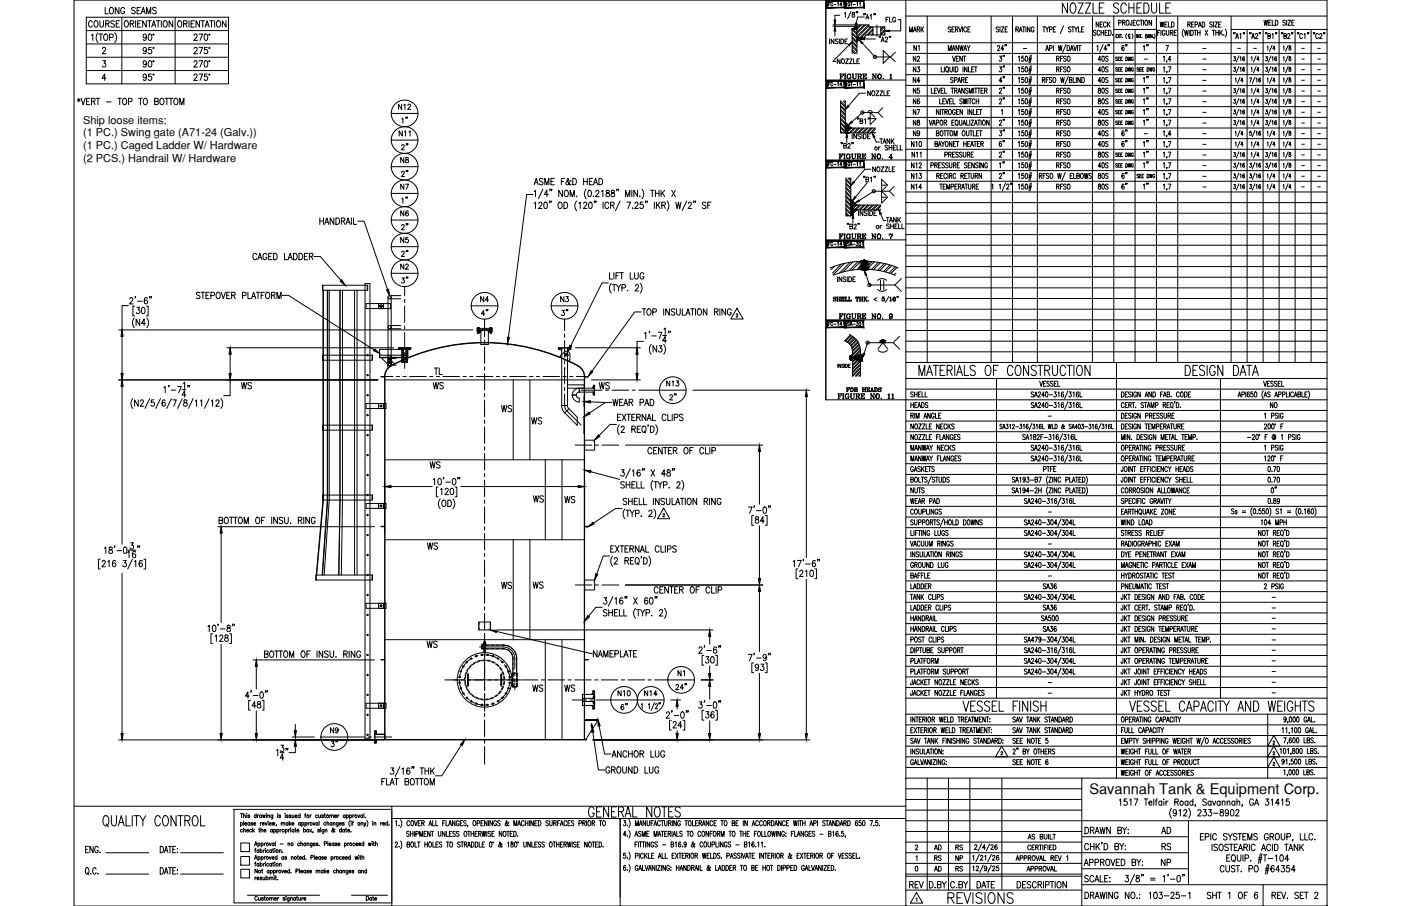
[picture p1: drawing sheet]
<svg xmlns="http://www.w3.org/2000/svg" width="432mm" height="279mm" viewBox="0 0 432 279" stroke-linecap="round" stroke-linejoin="round" font-family="sans-serif">
<defs><g id="words">
<text font-size="6.6" x="291.4" y="279.8">REVISIONS</text>
<g font-size="5.3">
<text x="133" y="116.8">TL</text>
<text x="131.6" y="145.7">WS</text>
<text x="173.2" y="156.3">WS</text>
<text x="130.9" y="170.7">WS</text>
<text x="153.8" y="182.7">WS</text>
<text x="163.3" y="182.7">WS</text>
<text x="130.9" y="201.1">WS</text>
<text x="163.3" y="214.5">WS</text>
<text x="173.2" y="214.5">WS</text>
<text x="190.5" y="220.1">6&quot;</text>
<text x="279.4" y="275.2">REV</text>
</g>
<g font-size="4.9">
<text x="26.5" y="9.5">COURSE</text>
<text x="280.8" y="16.9">N1</text>
<text x="355.2" y="16.9" transform="rotate(-90 355.2 16.9)">1&quot;</text>
<text x="306.9" y="20.1">3&quot;</text>
<text x="306.9" y="23.3">3&quot;</text>
<text x="280.5" y="26.8">N4</text>
<text x="306.9" y="30">2&quot;</text>
<text x="337.6" y="26.8">40S</text>
<text x="355.2" y="26.8" transform="rotate(-90 355.2 26.8)">1&quot;</text>
<text x="355.2" y="30" transform="rotate(-90 355.2 30)">1&quot;</text>
<text x="306.9" y="33.2">2&quot;</text>
<text x="351.4" y="33.2">1&quot;</text>
<text x="122.8" y="39.2">1&quot;</text>
<text x="280.5" y="39.9">N8</text>
<text x="280.5" y="36.7">N7</text>
<text x="306.9" y="39.9">2&quot;</text>
<text x="337.6" y="36.7">40S</text>
<text x="337.6" y="39.9">80S</text>
<text x="355.2" y="39.9" transform="rotate(-90 355.2 39.9)">1&quot;</text>
<text x="122.8" y="47.3">2&quot;</text>
<text x="280.1" y="46.6">N10</text>
<text x="306.9" y="43">3&quot;</text>
<text x="337.6" y="46.6">40S</text>
<text x="355.2" y="46.6" transform="rotate(-90 355.2 46.6)">1&quot;</text>
<text x="122.8" y="51.5">N8</text>
<text x="306.9" y="49.7">2&quot;</text>
<text x="337.6" y="49.7">80S</text>
<text x="355.2" y="49.7" transform="rotate(-90 355.2 49.7)">1&quot;</text>
<text x="355.2" y="52.9" transform="rotate(-90 355.2 52.9)">1&quot;</text>
<text x="122.8" y="59.6">N7</text>
<text x="280.1" y="56.4">N13</text>
<text x="280.1" y="59.6">N14</text>
<text x="310.8" y="56.4" transform="rotate(-90 310.8 56.4)">2&quot;</text>
<text x="337.6" y="56.4">80S</text>
<text x="337.6" y="59.6">80S</text>
<text x="355.2" y="59.6" transform="rotate(-90 355.2 59.6)">1&quot;</text>
<text x="122.8" y="72">2&quot;</text>
<text x="122.8" y="76.2">N5</text>
<text x="122.8" y="84.3">N2</text>
<text x="147.5" y="98.4">4&quot;</text>
<text x="172.2" y="98.4">3&quot;</text>
<text x="73.4" y="121">WS</text>
<text x="132.6" y="121">WS</text>
<text x="183.8" y="121">WS</text>
<text x="204.6" y="120.3">N13</text>
<text x="205.3" y="124.5">2&quot;</text>
<text x="153.8" y="128.1">WS</text>
<text x="163" y="131.9">WS</text>
<text x="188" y="126.3">WEAR PAD</text>
<text x="390.5" y="127">NO</text>
<text x="163.3" y="155.9">WS</text>
<text x="394.8" y="153.1" transform="rotate(-90 394.8 153.1)">0&quot;</text>
<text x="189.4" y="215.9">N10</text>
<text x="197.9" y="215.9">N14</text>
<text x="207.4" y="213.8">24&quot;</text>
<text x="105.1" y="231.4" transform="rotate(-90 105.1 231.4)">3&quot;</text>
<text x="185.9" y="239.5">GROUND LUG</text>
<text x="187.7" y="234.6">ANCHOR LUG</text>
<text x="357" y="258.2">AD</text>
<text x="357.4" y="263.2">RS</text>
<text x="357" y="268.1">NP</text>
</g>
<text font-size="4.5" x="335.7" y="244.9">Savannah Tank &amp; Equipment Corp.</text>
<g font-size="4.4">
<text x="272.3" y="8.1">FLG</text>
<text x="279.4" y="10.9">MARK</text>
<text x="336.9" y="9.5">NECK</text>
<text x="356.7" y="9.5">WELD</text>
<text x="348.5" y="16.9" transform="rotate(-90 348.5 16.9)">6&quot;</text>
<text x="280.5" y="23.3">N3</text>
<text x="280.5" y="20.1">N2</text>
<text x="337.6" y="20.1">40S</text>
<text x="337.6" y="23.3">40S</text>
<text x="280.5" y="30">N5</text>
<text x="337.6" y="30">80S</text>
<text x="122.1" y="34.9">N12</text>
<text x="280.5" y="33.2">N6</text>
<text x="337.6" y="33.2">80S</text>
<text x="122.1" y="43">N11</text>
<text x="270.2" y="45.5">TANK</text>
<text x="280.5" y="43">N9</text>
<text x="337.6" y="43">40S</text>
<text x="348.5" y="46.6" transform="rotate(-90 348.5 46.6)">6&quot;</text>
<text x="348.5" y="43" transform="rotate(-90 348.5 43)">6&quot;</text>
<text x="280.1" y="52.9">N12</text>
<text x="310.8" y="52.9" transform="rotate(-90 310.8 52.9)">1&quot;</text>
<text x="337.6" y="52.9">40S</text>
<text x="348.5" y="59.6" transform="rotate(-90 348.5 59.6)">6&quot;</text>
<text x="348.5" y="56.4" transform="rotate(-90 348.5 56.4)">6&quot;</text>
<text x="122.8" y="67.7">N6</text>
<text x="147.1" y="94.2">N4</text>
<text x="171.8" y="94.2">N3</text>
<text x="208.1" y="209.5">N1</text>
<text x="100.9" y="227.2">N9</text>
<text x="287.2" y="263.2">AD</text>
<text x="293.9" y="263.2">RS</text>
<text x="287.2" y="269.9">AD</text>
<text x="287.2" y="266.7">RS</text>
<text x="293.5" y="266.7">NP</text>
<text x="293.9" y="269.9">RS</text>
</g>
<g font-size="3.4">
<text x="25.6" y="38.3">Ship loose items:</text>
<text x="25.6" y="42.1">(1 PC.) Swing gate (A71-24 (Galv.))</text>
<text x="25.6" y="45.8">(1 PC.) Caged Ladder W/ Hardware</text>
<text x="25.6" y="49.8">(2 PCS.) Handrail W/ Hardware</text>
</g>
<g font-size="2.6">
<text x="314.3" y="16.2">-</text>
<text x="369.7" y="16.2">-</text>
<text x="380.6" y="16.2">-</text>
<text x="385.6" y="16.2">-</text>
<text x="400.4" y="16.2">-</text>
<text x="405.3" y="16.2">-</text>
<text x="351.7" y="19.4">-</text>
<text x="369.7" y="19.4">-</text>
<text x="369.7" y="22.6">-</text>
<text x="400.4" y="19.4">-</text>
<text x="400.4" y="22.6">-</text>
<text x="405.3" y="19.4">-</text>
<text x="405.3" y="22.6">-</text>
<text x="369.7" y="26.1">-</text>
<text x="369.7" y="29.3">-</text>
<text x="400.4" y="26.1">-</text>
<text x="400.4" y="29.3">-</text>
<text x="405.3" y="26.1">-</text>
<text x="405.3" y="29.3">-</text>
<text x="369.7" y="32.5">-</text>
<text x="369.7" y="36">-</text>
<text x="400.4" y="32.5">-</text>
<text x="400.4" y="36">-</text>
<text x="405.3" y="32.5">-</text>
<text x="405.3" y="36">-</text>
<text x="369.7" y="39.2">-</text>
<text x="400.4" y="39.2">-</text>
<text x="405.3" y="39.2">-</text>
<text x="351.7" y="42.3">-</text>
<text x="369.7" y="45.9">-</text>
<text x="369.7" y="42.3">-</text>
<text x="400.4" y="45.9">-</text>
<text x="400.4" y="42.3">-</text>
<text x="405.3" y="45.9">-</text>
<text x="405.3" y="42.3">-</text>
<text x="369.7" y="49">-</text>
<text x="369.7" y="52.2">-</text>
<text x="400.4" y="49">-</text>
<text x="400.4" y="52.2">-</text>
<text x="405.3" y="49">-</text>
<text x="405.3" y="52.2">-</text>
<text x="369.7" y="55.7">-</text>
<text x="369.7" y="58.9">-</text>
<text x="400.4" y="55.7">-</text>
<text x="400.4" y="58.9">-</text>
<text x="405.3" y="55.7">-</text>
<text x="405.3" y="58.9">-</text>
<text x="322.1" y="129.5">-</text>
<text x="322.1" y="159.1">-</text>
<text x="322.1" y="169">-</text>
<text x="322.1" y="178.9">-</text>
<text x="391.2" y="185.6">-</text>
<text x="391.2" y="188.7">-</text>
<text x="391.2" y="191.9">-</text>
<text x="391.2" y="195.1">-</text>
<text x="391.2" y="198.6">-</text>
<text x="391.2" y="201.8">-</text>
<text x="391.2" y="208.5">-</text>
<text x="391.2" y="205">-</text>
<text x="322.1" y="214.8">-</text>
<text x="322.1" y="211.7">-</text>
<text x="391.2" y="211.7">-</text>
<text x="391.2" y="214.8">-</text>
</g>
</g></defs>
<!-- layer: DIM -->
<g fill="none" stroke="#000" stroke-width=".31">
<path d="M26.6 5.3h43.8v20.6h-43.8zM26.6 13.5h43.8M26.6 9.4h43.8M26.6 17.7h43.8M28.2 10.9l.4-.4v2M30.2 10.1a2.3 2.3 0 0 0 0 3M31.1 10.5v2M31.6 15.1l.2-.4 .4-.1 .4 .6-1.1 1.4h1.1M31.7 18.7h.9l-.5 .8a.6 .6 0 0 1 .4 .9 .6 .6 0 0 1-1-.1M32.3 10.6a.98 .98 0 0 1 1 .7 .98 .98 0 0 1-.6 1.2 1.06 1.06 0 0 1-.8-.8 1.06 1.06 0 0 1 .4-1.1zM32.4 2.3v2h1M33.8 11.5l.9-.1 .2-.2-.2-.6-.9-.1v2"/>
<path d="M34 2.4l.2-.1a1 1 0 0 1 .8 1 1 1 0 0 1-.8 1 1.26 1.26 0 0 1-.2-1.9zM35.4 10.1a2.24 2.24 0 0 1 0 3M36.7 2.3v2l-1.2-2v2M37.5 5.3v20.6M38.4 2.8a.61 .61 0 0 0-.7-.5 .61 .61 0 0 0-.5 .7v.5a.61 .61 0 0 0 .6 .8 .61 .61 0 0 0 .6-.8h-.4M40.1 7.3l1-.1 .1-.6-1.1-.2v2M40.7 7.3l.6 1.1M41.7 2.6l-.4-.3-.7 .3 .1 .4 .8 .4v.8l-.5 .1-.4-.3M41.8 6.4v2M42.2 3.2h.7M42.4 7.3h.7M43.3 2.3h-1.1v2h1.1"/>
<path d="M43.5 6.4h-1.1v2h1.1M43.5 4.3l.7-2 .6 2M43.8 3.6h.8M45.1 6.4v2l-1.1-2v2M45.1 11.2a.53 .53 0 0 1-.5 .5 .53 .53 0 0 1-.5-.6l.5-.6a1.07 1.07 0 0 1 .6 1 1.07 1.07 0 0 1-.7 1l-.3-.3M45.1 15.3l-.2 .4a.55 .55 0 0 1-.7-.2 .55 .55 0 0 1 .1-.7 .55 .55 0 0 1 .7 .1l.1 .4a.93 .93 0 0 1-.6 1.3l-.3-.3M45.1 19.4l-.2 .4a.54 .54 0 0 1-.7-.2 .54 .54 0 0 1 .1-.7 .54 .54 0 0 1 .7 .1l.1 .4a.93 .93 0 0 1-.6 1.3l-.3-.3M45.2 4.3v-2l.6 2 .7-2v2M45.5 6.4h1.1M45.9 10.6h.7l.1 .3v1.2l-.4 .4-.4-.1-.1-.3-.1-.8zM45.9 18.8l.3-.1a1.07 1.07 0 0 1 .6 1 1.07 1.07 0 0 1-.6 1 1.38 1.38 0 0 1-.3-1.9zM46 6.4v2"/>
<path d="M46.6 14.6h-.8v.9a.62 .62 0 0 1 .9 0 .62 .62 0 0 1-.1 .9 .62 .62 0 0 1-.9-.2M46.8 8.4l.6-2 .6 2M47 7.7h.8M48.2 2.6l-.4-.3-.6 .1-.1 .5 .9 .5 .2 .6-.4 .3-.8-.3M48.2 6.4h1.1M48.7 6.4v2M49.7 6.4v2M50.6 6.5l.2-.1a1 1 0 0 1 .8 1 1 1 0 0 1-.8 1 1.26 1.26 0 0 1-.2-1.9zM53.2 6.4v2l-1.1-2v2M54 5.3v20.6M55.1 6.5l.1-.1a1 1 0 0 1 .8 1 1 1 0 0 1-.8 1 1.28 1.28 0 0 1-.1-1.9zM56.6 7.3l.9-.1 .1-.6-1-.2v2"/>
<path d="M57.1 7.3l.6 1.1M58.3 6.4v2M58.9 7.3h.6M59.8 11l.2-.4 .4-.1 .3 .6-1 1.4h1.1M59.8 15.1l.2-.4 .4-.1 .3 .6-1 1.4h1.1M59.8 19.2l.2-.4 .4-.1 .3 .6-1 1.4h1.1M59.9 6.4h-1v2h1M61.3 10.5h1.1l-.8 2M61.3 14.6h1.1l-.8 2M61.3 18.7h1.1l-.8 2M61.5 6.4v2l-1.1-2v2M61.9 6.4h1.1"/>
<path d="M62.5 6.4v2M63.2 10.6h.6l.1 .3v1.2l-.4 .4-.5-.4-.1-.8zM63.2 18.8l.2-.1a1.07 1.07 0 0 1 .6 1 1.07 1.07 0 0 1-.6 1 1.35 1.35 0 0 1-.2-1.9zM63.2 8.4l.6-2 .7 2M63.4 7.7h.8M63.9 14.6h-.8l-.1 .9a.62 .62 0 0 1 .9 0 .62 .62 0 0 1-.1 .9 .62 .62 0 0 1-.9-.2M64.6 6.4h1.1M65.2 6.4v2M66.1 6.4v2M67 6.5l.2-.1a1 1 0 0 1 .8 1 1 1 0 0 1-.8 1 1.24 1.24 0 0 1-.2-1.9zM69.7 6.4v2l-1.2-2v2M23.9 30.6l.8 .6"/>
<path d="M24.3 30.3v1.1M24.7 30.6l-.8 .6M25 30.3l.6 2 .7-2M26.6 21.8h43.8M26.7 31.2h.6M27.7 30.3h-1v2h1M28.2 31.2h.9l.1-.7-1-.2v2M28.7 31.2l.6 1.1M29.6 30.3h1.1M30.2 30.3v2M32.7 24.1h-1.2l.8-1.3v2M32.8 31.4h1.4"/>
<path d="M36.3 30.3h1.1M36.9 30.3v2M38.1 30.4l.1-.1a1 1 0 0 1 .9 1 1 1 0 0 1-.9 1 1.24 1.24 0 0 1-.1-1.9zM39.6 31.3l1-.1v-.7l-1-.2v2M42.7 30.3h1.1M43.3 30.3v2M44.5 30.4l.1-.1a1 1 0 0 1 .8 1 1 1 0 0 1-.8 1 1.24 1.24 0 0 1-.1-1.9zM45.1 23.5l-.2 .5a.55 .55 0 0 1-.7-.2 .55 .55 0 0 1 .1-.8 .55 .55 0 0 1 .7 .1l.1 .4a.96 .96 0 0 1-.6 1.3l-.3-.3M46.6 22.8h-.8v.9a.62 .62 0 0 1 .9 0 .62 .62 0 0 1-.1 .9 .62 .62 0 0 1-.9-.2M47.7 31.2h.9l.1-.7-1-.2v2l1-.2 .1-.5-.4-.4M49.6 30.4l.1-.1a1 1 0 0 1 .9 1 1 1 0 0 1-.9 1 1.24 1.24 0 0 1-.1-1.9zM50.9 30.3h1.1"/>
<path d="M51.4 30.3v2M52.1 30.3h1.2M52.7 30.3v2M53.9 30.4l.2-.1a1 1 0 0 1 .8 1 1 1 0 0 1-.8 1 1.24 1.24 0 0 1-.2-1.9zM55.4 32.3v-2l.6 2 .7-2v2M59.8 23.3l.3-.5h.3l.3 .4-.2 .7-.8 .9h1.1M61.3 22.8h1.1l-.8 2M63.9 22.8h-.8l-.1 .9a.62 .62 0 0 1 .9 0 .62 .62 0 0 1-.1 .9 .62 .62 0 0 1-.9-.2M120.6 35h8.2M120.6 59.6h8.2M120.6 51.4h8.2M120.6 43.2h8.2"/>
<path d="M123.8 53.2l.3-.4 .5 .3-.9 1.3h1M164.3 60h-2l-5.6 44.1M164.6 57l.7-2 .6 2M164.6 59.1l.4-.4v1.9M164.9 56.3h.8M167.3 55.3l-.3-.3-.6 .1-.1 .6 .9 .4 .1 .6-.3 .3-.8-.3M167.3 58.3l-1.4 3M167.9 57v-2l.7 2 .6-2v2M169 60h-1.3l.9-1.3v1.9M169.6 58.4h-.2h.2l-.2 .5M169.8 56h.7M170.1 58.4h-.2h.2l-.2 .5"/>
<path d="M170.9 55h-1.1v2h1.1M173 56h.7M173.3 58.7v1.9l-1.1-1.9v1.9M174.1 55h-1.1v2M174.2 58.8l.2-.1a1 1 0 0 1 .8 1 1 1 0 0 1-.8 .9 1.26 1.26 0 0 1-.2-1.8zM176 55.9l-.2-.2a1.03 1.03 0 0 1-1.3 1.1v-.6l.8-.7-.3-.5-.2 .3 .2 .7 .6 .9 .4-.1M176.5 55a1 1 0 0 1 1.2 1 1 1 0 0 1-1.2 1zM179.9 56h1.1M179.9 55v2M180.7 58.3a2.28 2.28 0 0 0 0 3M181 55v2M181.4 58.8l.2-.1a1.06 1.06 0 0 1 .7 1 1.06 1.06 0 0 1-.7 .9h-.2l-.2-.8z"/>
<path d="M181.6 56h.7M182.7 55h-1.1v2h1.1M182.9 57l.7-2 .6 2M183.2 56.3h.8M183.6 59.1l.2-.3 .5-.1 .3 .5-1 1.4h1.1M184.6 55a1 1 0 0 1 1.1 1 1 1 0 0 1-1.1 1zM185.4 59.1l.4-.4v1.9M186.9 58.8v.5a.72 .72 0 0 1 .9 .4 .72 .72 0 0 1-.3 .9 .63 .63 0 0 1-.8-.6 .63 .63 0 0 1 .9-.6l.2-.3-.1-.3zM188.5 58.8v.5a.72 .72 0 0 1 .9 .4 .72 .72 0 0 1-.3 .9 .63 .63 0 0 1-.8-.6 .63 .63 0 0 1 .8-.6l.3-.3-.1-.3zM190.2 58.4h-.2h.2l-.2 .5M190.7 58.4h-.2h.2l-.2 .5M194.7 58.7v1.9"/>
<path d="M196.5 58.7v1.9l-1.1-1.9v1.9M197.8 58.3a2.28 2.28 0 0 1 0 3M200.5 58.7h1.1M201 58.7v1.9M202 58.7v1.9M202 59.6h1.1M203.1 58.7v1.9M203.8 58.7v1.9M204.2 59.5l.7 1.1M204.9 58.7l-1.1 1.3M207 58.7l1.2 1.9M208.2 58.7l-1.2 1.9"/>
<path d="M79.1 78.6a.61 .61 0 0 0-.7-.5 .61 .61 0 0 0-.5 .8v.5a.61 .61 0 0 0 .5 .7 .61 .61 0 0 0 .7-.5M79.7 79.4h.8M82.3 78.6a.62 .62 0 0 0-.8-.5 .62 .62 0 0 0-.5 .8v.5a.62 .62 0 0 0 .7 .7 .62 .62 0 0 0 .6-.7h-.4M82.8 79.1h.6M83.8 78.1h-1v2h1M84.3 78.1a.99 .99 0 0 1 1.2 1 .99 .99 0 0 1-1.2 1zM87.7 78.1v2h.9M89 79.4h.8M90.5 78.1a1 1 0 0 1 1.1 1 1 1 0 0 1-1.1 1zM92.1 78.1a1 1 0 0 1 1.2 1 1 1 0 0 1-1.2 1zM93.8 79.1h.7M94.8 78.1h-1v2h1"/>
<path d="M95.3 79.1l1-.1 .1-.7-1.1-.2v2M95.9 79.1l.6 1M96.8 79.1h2l6.3 7.4M98.6 67.2v2M98.6 68.2h1.1M99.7 67.2v2M100.1 69.2l.6-2 .7 2M100.3 68.5h.8M102.9 67.2v2l-1.1-2v2M103.5 67.2a1 1 0 0 1 1.2 1 1 1 0 0 1-1.2 1zM105.2 68.2l1-.1v-.7l-1-.2v2M105.7 68.2l.6 1"/>
<path d="M106.6 69.2l.7-2 .6 2M106.9 68.5h.8M108.3 67.2v2M108.9 67.2v2h1M110.2 68.2h2l7.2 21.1M120.6 67.9h8.2M120.6 76.1h8.2M123.8 77.9l.1-.3 .4-.1 .3 .4-.9 1.2h1M123.8 61.3l.4-.3v1.7M164.6 62.7l.4-.4v2M166.1 62.8l.1-.4 .5-.1 .3 .6-1 1.4h1.1M167.8 62.4l.3-.1a1.07 1.07 0 0 1 .6 1 1.07 1.07 0 0 1-.6 1 1.4 1.4 0 0 1-.3-1.9z"/>
<path d="M169.4 62.1l-.1 .4M169.9 62.1l-.1 .4M172.3 62.4l.2-.1a1 1 0 0 1 .8 1 1 1 0 0 1-.8 1 1.24 1.24 0 0 1-.2-1.9zM173.8 62.3a1 1 0 0 1 1.2 1 1 1 0 0 1-1.2 1zM175.7 60.6v-1.9l.7 1.9 .6-1.9v1.9M177.7 60.5h.1M177.7 62a2.24 2.24 0 0 0 0 3M178.5 62.7l.3-.4v2M179.9 62.8l.3-.5h.3l.3 .4-1 1.6h1.1M181.6 62.4l.3-.1a1.07 1.07 0 0 1 .6 1 1.07 1.07 0 0 1-.6 1 1.37 1.37 0 0 1-.3-1.9zM182.8 60.6h.2zM183.2 62.1h-.1h.1l-.1 .4"/>
<path d="M183.7 62.1l-.1 .4M185.9 62.3v2M187.6 62.8a.61 .61 0 0 0-.7-.5 .61 .61 0 0 0-.5 .8v.5a.61 .61 0 0 0 .5 .7 .61 .61 0 0 0 .7-.5M188.2 63.3l.9-.1 .1-.7-1-.2v2M188.7 63.3l.6 1M191.1 62l-1.4 3M192.8 60.6v-1.9l.7 1.9 .6-1.9v1.9M193.2 62.3h1.1l-.8 2M195 64.1v.2zM195.7 62.8l.2-.4 .4-.1 .3 .6-1 1.4h1.1M197.1 60.6h.2zM198.2 62.3h-.8l-.1 .9a.62 .62 0 0 1 .9 0 .62 .62 0 0 1-.1 .9 .62 .62 0 0 1-.9-.2"/>
<path d="M199.1 62.1h-.2h.2l-.2 .4M199.5 62.1l-.1 .4M201.7 62.3v2M202.3 62.3v2M202.7 63.2l.7 1.1M203.4 62.3l-1.1 1.3M204 63.3l1-.1v-.8l-1-.1v2M204.6 63.3l.5 1M205.6 62a2.3 2.3 0 0 1 0 3M208.3 62.3l.4 2 .4-2 .4 2 .4-2M211.6 62l-1.4 3M212.1 62.8l.2-.4 .5-.1 .3 .6-1.1 1.4h1.2"/>
<path d="M213.9 62.1l-.2 .4M214.4 62.1h-.2h.2l-.2 .4M217.6 62.6l-.4-.3-.6 .1v.7l.8 .4 .2 .5-.4 .3-.7-.3M218.1 63.3h.7M219.2 62.3h-1.1v2M39.6 94.3h-2v7.4M40 92.2l.3-.4h.3l.4 .3-.3 .7-.8 .9h1.1M41.4 98.1a2.24 2.24 0 0 0 0 3M41.5 94.4h-.5v3h.5M41.8 91.5h-.2h.2l-.2 .4M42.2 94.8h.8l-.5 .7a.6 .6 0 0 1 .5 .9 .6 .6 0 0 1-1 0M42.4 92.9h1.4"/>
<path d="M43.1 98.4v2l-1.1-2v2M43.8 94.9l.3-.1a1.07 1.07 0 0 1 .6 .9 1.07 1.07 0 0 1-.6 1 1.34 1.34 0 0 1-.3-1.8zM44.8 99.7h-1.2l.8-1.3v2M45.1 94.4h.6v3h-.6M45.2 98.1a2.3 2.3 0 0 1 0 3M45.4 92.1l-.3-.3a1.11 1.11 0 0 0-.1 1.9 .55 .55 0 0 0 .6-.5 .55 .55 0 0 0-.5-.6 .55 .55 0 0 0-.6 .5M46.2 91.5h-.1h.1l-.1 .4M46.7 91.5l-.2 .4M61.6 90.4l-.3-.3-.8 .3 .1 .4 1 .7v.3l-.3 .3-.8-.3M62 90.1h1.1M62.5 90.1v2M63.5 91.1h.6"/>
<path d="M64.5 90.1h-1v2h1M65 91.2l1-.1 .1-.3-.1-.6-1-.1v2M66.9 90.2l.2-.1a1 1 0 0 1 .8 1 1 1 0 0 1-.8 1 1.26 1.26 0 0 1-.2-1.9zM68.2 90.1l.6 2 .7-2M69.9 91.1h.6M70.9 90.1h-1v2h1M71.4 91.1l.9-.1 .1-.7-1-.2v2M71.9 91.1l.6 1M74.7 91.2l1-.1 .2-.3-.2-.6-1-.1v2M76.4 90.1v2h1M77.5 92.1l.7-2 .6 2M77.8 91.4h.8"/>
<path d="M79 90.1h1.1M79.5 80.1l.6-2 .6 2M79.5 90.1v2M80.5 91.1h.6M81.5 90.1h-1v2M82.2 90.2l.1-.1a1 1 0 0 1 .9 1 1 1 0 0 1-.9 1 1.28 1.28 0 0 1-.1-1.9zM83.7 91.1l.9-.1v-.8l-.9-.1v2M84.2 91.1l.6 1M85.4 92.1v-2l.6 2 .6-2v2M87 91.1h1.9l26.4 16.8M88.8 80.1l.6-2 .7 2M120.6 84.3h8.2"/>
<path d="M123.8 85.7h.8l-.4 .6a.51 .51 0 0 1 .4 .8 .51 .51 0 0 1-.9-.1M145.2 94.3h8.3M169.9 94.3h8.2M187.5 87.2h-2l-9.6 19.4M187.9 84.1v2h.9M188.4 87.4a2.3 2.3 0 0 0 0 3M188.7 87.8h1.1M189.2 84.1v2M189.3 87.8v1.9M189.8 85h.7M190 87.8l.6 .9v1M190.9 84.1h-1.1v2"/>
<path d="M191.1 84.1h1.1M191.3 87.8l-.7 .9M191.6 84.1v2M191.7 88.8l.9-.1 .1-.8-1-.1v1.9M193.4 89.5v.2zM194.2 84.1v2h1M195.6 84.1v1.4l.5 .6 .5-.3 .1-1.7M195.8 88.2l.2-.3 .4-.1 .4 .5-1.1 1.4h1.2M197.3 87.4a2.3 2.3 0 0 1 0 3M197.6 96.2h-2l-13.2 18.3M197.9 95.2h1.1M198.5 84.6a.61 .61 0 0 0-.8-.5 .61 .61 0 0 0-.4 .8v.4a.61 .61 0 0 0 .6 .8 .61 .61 0 0 0 .6-.8h-.4"/>
<path d="M198.5 95.2v2M199.7 95.3l.1-.1a1 1 0 0 1 .9 1 1 1 0 0 1-.9 1 1.24 1.24 0 0 1-.1-1.9zM201.2 96.2h.9l.1-.8-1-.2v2M204.6 95.2v2M206.3 95.2v2l-1.1-2v2M208 95.5l-.4-.3-.7 .3 .1 .5 .9 .4 .1 .5-.4 .3-.7-.3M208.5 95.2v1.4l.5 .6 .6-.3 .1-1.7M210.3 95.2v2h.9M211.4 97.2l.6-2 .7 2M211.6 96.5h.8M212.9 95.2h1.1M213.4 95.2v2"/>
<path d="M214.4 95.2v2M215.2 95.3l.2-.1a1 1 0 0 1 .8 1 1 1 0 0 1-.8 1 1.27 1.27 0 0 1-.2-1.9zM217.9 95.2v2l-1.1-2v2M220.2 96.2l.9-.1 .1-.7-1-.2v2M220.7 96.2l.6 1M221.9 95.2v2M223.6 95.2v2l-1.1-2v2M225.4 95.7a.62 .62 0 0 0-.8-.5 .62 .62 0 0 0-.4 .8v.4a.62 .62 0 0 0 .6 .8 .62 .62 0 0 0 .6-.8h-.4M36.6 117.2h79.9M36.6 101.7h109.1M37.6 103.7v11.5M37.6 119.1v48.8"/>
<path d="M50.5 119.5l.4-.3v2M52.1 118.9h-.2h.2l-.2 .5M54.7 119.2h1.2l-.8 2M56.5 118.2l.4-.3v1.9M58 118.9h-.2h.2l-.2 .5M58.5 118.9l-.2 .5M69.9 107.3h51.5M70.9 117.2v4.8h-1.9M70.9 109.2v6M177.4 107.3h20M182.3 117.2h15.1M196.3 109.2v6"/>
<path d="M198.3 105.3h-2v2M198.6 102.8l.4-.3v1.9M200.2 102.2h-.1h.1l-.1 .5M200.7 106.2a2.24 2.24 0 0 0 0 3M200.9 103.6h1.4M202.4 106.6v2l-1.1-2v2M202.9 102.5h1.1l-.8 1.9M203.1 106.6h.9l-.5 .8a.6 .6 0 0 1 .5 .9 .6 .6 0 0 1-1.1-.1M204.2 103.5h1.2M204.6 106.2a2.3 2.3 0 0 1 0 3M204.6 101.5l.4-.3v1.9M205.4 105.1h-1.2l.8-1.3v1.9"/>
<path d="M206.1 102.2h-.1h.1l-.1 .5M206.6 102.2h-.1h.1l-.1 .5M40.9 122.9a2.24 2.24 0 0 0 0 3M42.6 123.3v2l-1.1-2v2M43.2 123.8l.4-.5 .4 .1 .2 .3-.2 .7-.8 .9h1.1M46.1 122.9l-1.4 3M47.5 123.3h-.8l-.1 .9a.62 .62 0 0 1 .9 0 .62 .62 0 0 1-.1 .9 .62 .62 0 0 1-.9-.2M49.5 122.9l-1.5 3M50.9 123.6l-.5-.3a1.13 1.13 0 0 0 .1 2 .59 .59 0 0 0 .5-.8 .59 .59 0 0 0-.8-.3l-.2 .4M52.7 120.3h1.5M52.8 122.9l-1.4 3M53.2 123.3h1.1l-.7 2"/>
<path d="M56.1 120.2h1.2M56.2 122.9l-1.5 3M56.7 123.4v.6a.72 .72 0 0 1 .9 .4 .72 .72 0 0 1-.3 .9 .64 .64 0 0 1-.8-.7 .64 .64 0 0 1 .9-.5l.2-.3-.1-.4zM57.3 121.8h-1.2l.8-1.3v2M59.5 122.9l-1.4 3M60.2 123.7l.4-.4v2M61.8 123.7l.4-.4v2M64.5 122.9l-1.5 3M65.1 123.7l.4-.4v2M66.5 123.8l.4-.5 .5 .1 .1 .3-1 1.6h1.1M68.1 122.9a2.3 2.3 0 0 1 0 3M181.9 123.9l4.7 .2"/>
<path d="M188.6 124.1h-2l-4.9 3.3M190 130.9h-2l-3.4 3.4M190.3 128.7h.7M190.9 131a2.24 2.24 0 0 0 0 3M191.4 127.7h-1.1v2h1.1M191.5 131.9l.1-.4 .5-.1 .3 .6-1 1.4h1.1M191.8 127.7l1.1 2M192.8 137.3h42.3M192.9 127.7l-1.1 2M193.8 127.7v2M194.7 132.3l1-.1 .1-.6-1.1-.2v2M194.7 128.7h.7"/>
<path d="M195.3 132.3l.5 1.1M195.8 127.7h-1.1v2h1.1M196.2 128.7l1-.1v-.8l-1-.1v2M196.4 132.3h.6M196.8 128.7l.6 1M197.4 131.4h-1v2h1M198.2 131.5l.1-.1a1 1 0 0 1 .8 1 1 1 0 0 1-.8 1 1.28 1.28 0 0 1-.1-1.9zM198.6 133l.4 .6M199 127.7v2l-1.1-2v2M199.4 129.7l.7-2 .6 2M199.7 129.1h.8M199.8 131.1h-.1h.1l-.1 .5"/>
<path d="M200.5 131.4a1 1 0 0 1 1.1 1 1 1 0 0 1-1.1 1zM200.9 138.5a.62 .62 0 0 0-.8-.5 .62 .62 0 0 0-.4 .7v.5a.62 .62 0 0 0 .4 .8 .62 .62 0 0 0 .8-.5M201.1 127.7v2h1M201.4 138.9h.7M202.1 131a2.3 2.3 0 0 1 0 3M202.5 138h-1.1v2h1.1M203.3 120.3h8.2M204.1 138v2l-1.1-2v2M204.5 138h1.1M205 138v2M205.3 128.2a.61 .61 0 0 0-.8-.5 .61 .61 0 0 0-.4 .8v.5a.61 .61 0 0 0 .4 .7 .61 .61 0 0 0 .8-.5M205.8 127.7v2h1"/>
<path d="M206 138.9h.7M207 138h-1v2h1M207.2 127.7v2M207.5 138.9l1-.1 .1-.6-1.1-.2v2M207.8 128.8l1-.1 .1-.3-.1-.6-1-.1v2M208.1 138.9l.5 1.1M210.5 128l-.4-.3-.7 .3 .2 .5 .8 .4 .1 .3v.2l-.4 .3-.7-.3M211.1 138.1l.2-.1a1.01 1.01 0 0 1 .8 1 1.01 1.01 0 0 1-.8 1 1.29 1.29 0 0 1-.2-1.9zM212.6 138.9h.7M213.5 120.3h36.1M213.7 138h-1.1v2M216.9 138.5a.61 .61 0 0 0-.8-.5 .61 .61 0 0 0-.4 .7v.5a.61 .61 0 0 0 .4 .8 .61 .61 0 0 0 .8-.5"/>
<path d="M217.4 138v2h1M218.8 138v2M219.4 139l1-.1 .1-.7-1.1-.2v2M234.1 139.2v16.3M248.5 122.3v49.7M69.4 159.6l.2-.1a1 1 0 0 1 .8 1 1 1 0 0 1-.8 1 1.22 1.22 0 0 1-.2-1.9zM70.7 159.5h1.1M71.3 159.5v2M72 159.5h1.1M72.6 159.5v2M73.7 159.6l.2-.1a1 1 0 0 1 .8 1 1 1 0 0 1-.8 1 1.24 1.24 0 0 1-.2-1.9zM79.1 159.6l.1-.1a1 1 0 0 1 .9 1 1 1 0 0 1-.9 1 1.26 1.26 0 0 1-.1-1.9z"/>
<path d="M81.7 159.5h-1.1v2M83.7 159.5v2M85.5 159.5v2l-1.1-2v2M87.2 159.8l-.4-.3-.6 .1v.7l.8 .4 .2 .5-.4 .3-.8-.3M87.7 159.5v1.4l.5 .6 .6-.3v-1.7M93.6 159.5v2M95.4 159.5v2l-1.1-2v2M97.1 160a.61 .61 0 0 0-.7-.5 .61 .61 0 0 0-.5 .8v.4a.61 .61 0 0 0 .6 .8 .61 .61 0 0 0 .6-.8h-.4M118.6 149v15.4M120.5 150.1h12.7M133.6 147.9l.4-.3v1.9M135 150.2h-.5v3h.5"/>
<path d="M135.2 147.7l.4-.1a1.15 1.15 0 0 1-.2 1.9l-.4-.3-.1-.5zM135.7 153.9a2.3 2.3 0 0 0 0 3M135.8 150.9l.4-.3v1.9M136.5 154.3l.2-.1a1 1 0 0 1 .8 1 1 1 0 0 1-.8 1 1.27 1.27 0 0 1-.2-1.9zM136.8 147.3l-.2 .5M137.2 151l.3-.4 .5 .1 .2 .2-.3 .7-.8 .9h1.1M137.4 148.7h1.4M138 154.2a1 1 0 0 1 1.2 1 1 1 0 0 1-1.2 1zM139 150.7l.2-.1a1.06 1.06 0 0 1 .7 1 1.06 1.06 0 0 1-.7 .9l-.4-.3-.1-.5zM139.6 153.9a2.24 2.24 0 0 1 0 3M139.6 147.7l.3-.1a1.06 1.06 0 0 1 .6 1 1.06 1.06 0 0 1-.6 .9l-.5-.8zM140.2 150.2h.6v3h-.6"/>
<path d="M141.2 147.3h-.1h.1l-.1 .5M141.7 147.3l-.1 .5M142 150.1h36.2M180.2 149v15.4M182.1 145.5l8.9 2.3M191.5 144.9h.9l-.5 .7a.6 .6 0 0 1 .5 1 .6 .6 0 0 1-1.1-.1M191.7 156.8h-2l-6.8 4.6M192.4 148.8l-.4-.3-.7 .3 .2 .5 .9 .5v.4l-.4 .3-.7-.3M192.6 157a2.3 2.3 0 0 0 0 3M192.9 157.3h1.1M193 148.5v2M193 149.5h1.1"/>
<path d="M193.2 153.9l-.4-.2-.6 .1-.1 .5 .9 .5 .2 .5-.4 .3-.8-.3M193.5 157.3v2M193.7 153.7v1.9M193.7 154.6h1.1M194.1 148.5v2M194.2 157.3l.6 1v1M194.3 144.5l-1.5 3M194.8 149.5h.6M194.8 153.7v1.9M194.9 145.3l.4-.4v2M195.5 154.6h.6M195.5 157.3l-.7 1"/>
<path d="M195.8 148.5h-1v2h1M195.9 158.3h.9l.1-.8-1-.2v2M196.3 148.5v2h.9M196.5 153.7h-1v1.9h1M197 153.7v1.9h1M197.3 145.2l-.5-.3a1.12 1.12 0 0 0 .1 2 .55 .55 0 0 0 .5-.6 .55 .55 0 0 0-.5-.6 .55 .55 0 0 0-.6 .5M197.5 159.2h.2zM197.6 148.5v2h1M198.1 144.6l-.1 .5M198.4 153.7v1.9h.9M198.6 144.6h-.2h.2l-.2 .5M200 157.8l.3-.5 .5 .1 .2 .3-1.1 1.6h1.1"/>
<path d="M200.7 144.9l1.1 2M201.2 148.2a2.3 2.3 0 0 0 0 3M201.4 153.7v1.9M201.5 157a2.3 2.3 0 0 1 0 3M201.5 148.5h1.1M201.8 144.9l-1.1 2M202.1 148.5v2M202.8 148.5l.7 1v1M203.1 153.7v1.9l-1.1-1.9v1.9M204.1 148.5l-.6 1M204.5 149.6l.9-.1 .2-.3-.2-.6-.9-.1v2M204.8 153.9l-.4-.2-.7 .2 .2 .5 .8 .5v.6l-.6 .1-.4-.3"/>
<path d="M205.1 146.2h-1.2l.8-1.3v2M205.4 153.7v1.6l.4 .3 .6-.3 .1-1.6M205.7 145v.5a.72 .72 0 0 1 .8 .4 .72 .72 0 0 1-.3 1 .64 .64 0 0 1-.7-.7 .64 .64 0 0 1 .8-.6l.3-.2-.1-.4zM206.2 150.3v.2zM207.1 153.7v1.9h1M207.4 144.6h-.2h.2l-.2 .5M207.8 144.6l-.1 .5M208.2 155.6l.7-1.9 .6 1.9M208.5 155h.8M208.6 149l.2-.4a.56 .56 0 0 1 .8 .2 .56 .56 0 0 1-.2 .8l-.8 .9h1.1M209.7 153.7h1.1M210.2 148.2a2.3 2.3 0 0 1 0 3"/>
<path d="M210.2 153.7v1.9M211.2 153.7v1.9M212.1 153.8l.1-.1a1 1 0 0 1 .9 1 1 1 0 0 1-.9 .9 1.27 1.27 0 0 1-.1-1.8zM214.7 153.7v1.9l-1.1-1.9v1.9M217 154.6l1-.1 .1-.7-1.1-.1v1.9M217.6 154.6l.5 1M218.7 153.7v1.9M220.5 153.7v1.9l-1.1-1.9v1.9M222.2 154.1a.61 .61 0 0 0-.7-.4 .61 .61 0 0 0-.5 .7v.5a.61 .61 0 0 0 .6 .8 .61 .61 0 0 0 .6-.8h-.4M230.7 156.4h1.1l-.8 1.9M232.3 159h-.6v3h.6M232.5 156.1h-.2h.2l-.2 .4"/>
<path d="M232.9 159.4v.6a.72 .72 0 0 1 .9 .4 .72 .72 0 0 1-.3 .9 .64 .64 0 0 1-.8-.6 .64 .64 0 0 1 .9-.6l.2-.3-.1-.4zM233.2 157.5h1.4M235.4 156.4h.6l.2 .3v1.2l-.4 .4-.6-.4-.1-.7zM235.9 159h.5v3h-.5M237 156.1l-.2 .4M237.5 156.1h-.2h.2l-.2 .4M30.9 172.4h-.5v3.1h.5M31.5 173.3l.1-.4 .5-.1 .3 .6-1 1.4h1.1M32.2 169.1l.4-.4v2M33.2 173.2l.4-.4v2M33.7 168.8v.6a.72 .72 0 0 1 .9 .4 .72 .72 0 0 1-.3 .9 .64 .64 0 0 1-.8-.7 .64 .64 0 0 1 .9-.6l.2-.2-.1-.4zM35.4 168.4h-.2h.2l-.2 .5"/>
<path d="M35.6 173.1l-.5-.3a1.14 1.14 0 0 0 .1 2 .55 .55 0 0 0 .6-.5 .55 .55 0 0 0-.5-.6 .55 .55 0 0 0-.6 .4M36 169.8h1.5M37.6 176.8v49.4M38 172.8h.9l-.5 .8a.6 .6 0 0 1 .5 .9 .6 .6 0 0 1-1-.1M38.2 168.8h.7l.2 .3v1.2l-.4 .4-.5-.1-.1-.3-.1-.8zM39.4 170.4l.4-.4v2M39.4 169.7h2.4M40.2 167.4h.9l-.5 .7a.6 .6 0 0 1 .5 1 .6 .6 0 0 1-1.1-.1M40.8 172.4l-1.4 3.1M41.4 173.2l.4-.4v2M41.8 170.3l-.5-.3a1.13 1.13 0 0 0 .1 2 .59 .59 0 0 0 .4-.8 .59 .59 0 0 0-.8-.3l-.2 .4M42.6 168.4l-.2 .5"/>
<path d="M43.1 168.4h-.2h.2l-.2 .5M43.8 173.1l-.4-.3a1.12 1.12 0 0 0 .1 2 .55 .55 0 0 0 .5-.5 .55 .55 0 0 0-.5-.6 .55 .55 0 0 0-.6 .4M44.3 172.4h.6v3.1h-.6M67.1 162.4h48.3M67.5 160.5l1-.1 .1-.7-1.1-.2v2l1.1-.2v-.5l-.4-.3M68.2 164.4v27.6M75.3 161.5v-2l.6 2 .6-2v2M80.6 160.5h.7M89.6 161.3v.2zM91.9 160.5l1-.1 .1-.7-1.1-.2v2M92.5 160.5l.6 1M187.9 171.5h-2l-2 5.5"/>
<path d="M188.2 169.2h.7M188.8 171.6a2.3 2.3 0 0 0 0 3M189.3 168.3h-1.1v2h1.1M189.4 172.4l.1-.3 .5-.1 .3 .6-1 1.3h1.1M189.7 168.3l1.1 2M190.8 168.3l-1.1 2M191.1 168.3h1.1M191.7 168.3v2M192.6 172.9l1-.1 .1-.6-1.1-.2v1.9M192.6 169.2h.7M193.2 172.9l.5 1M193.7 168.3h-1.1v2h1.1"/>
<path d="M194.1 169.2h1l.1-.7-1.1-.2v2M194.3 172.9h.6M194.7 169.2l.6 1.1M195.3 172h-1v1.9h1M196 172.1l.2-.1a1 1 0 0 1 .8 1 1 1 0 0 1-.8 .9 1.26 1.26 0 0 1-.2-1.8zM196.4 173.6l.5 .5M196.9 168.3v2l-1.1-2v2M197.3 170.3l.7-2 .6 2M197.6 169.6h.8M197.7 171.7h-.1h.1l-.1 .5M198.4 172a.99 .99 0 0 1 1.1 1 .99 .99 0 0 1-1.1 .9zM199 168.3v2h1"/>
<path d="M200 171.6a2.24 2.24 0 0 1 0 3M203.2 168.8a.62 .62 0 0 0-.8-.5 .62 .62 0 0 0-.4 .8v.4a.62 .62 0 0 0 .4 .8 .62 .62 0 0 0 .8-.5M203.7 168.3v2h1M205.1 168.3v2M205.7 169.4l1.1-.2-.1-.8-1-.1v2M208.4 168.6l-.4-.3-.7 .3 .2 .5 .9 .6v.3l-.4 .3-.7-.3M234.1 162.2v16.2M235.5 160.7h-1.1l.7-1.3v1.9M244.5 173.2l.4-.4v2M245.8 172.8h1.1l-.8 2M245.9 175.5h-.5v3h.5M246.5 176.3l.2-.4 .4-.1 .3 .6-1 1.4h1.1"/>
<path d="M247.7 172.6h-.2h.2l-.2 .4M248.2 176.2l.4-.4v2M248.3 173.9h1.4M248.5 178.6v47.6M249.9 175.9h.6l.1 .3v1.2l-.4 .4-.5-.4-.1-.7zM251.1 175.5h.6v3h-.6M251.3 173.1l-.5-.3a1.13 1.13 0 0 0 .1 2 .55 .55 0 0 0 .6-.5 .55 .55 0 0 0-.5-.6 .55 .55 0 0 0-.6 .4M252.1 172.6h-.2h.2l-.2 .4M252.6 172.6h-.2h.2l-.2 .4M64.1 193.2l.4-.4v2M65.6 195.5h-.6v3h.6M65.7 192.9l.2-.1a1.09 1.09 0 0 1 .7 1 1.09 1.09 0 0 1-.7 1l-.4-.4-.1-.4z"/>
<path d="M66.3 196.2l.4-.4v2M67.3 192.5h-.2h.2l-.2 .5M67.7 196.3l.4-.5h.3l.3 .4-.2 .7-.9 .9h1.2M67.9 194h1.5M68.2 198.6v27.6M69.4 195.9v.6a.73 .73 0 0 1 .9 .4 .73 .73 0 0 1-.3 .9 .64 .64 0 0 1-.8-.7 .64 .64 0 0 1 .8-.5l.3-.3-.1-.4zM70.1 192.9v.6a.73 .73 0 0 1 .8 .4 .73 .73 0 0 1-.3 .9 .64 .64 0 0 1-.7-.7 .64 .64 0 0 1 .8-.5l.3-.3-.1-.4zM70.8 195.5h.5v3h-.5M71.8 192.5l-.2 .5M72.2 192.5h-.1h.1l-.1 .5M153 194.7l29.6 6.9M153.2 194.3h66.6"/>
<path d="M185.6 187.3h-2l-2.2 2.7M186.1 184.3h.9l-.5 .8a.6 .6 0 0 1 .5 .9 .6 .6 0 0 1-1.1-.1M187.1 188.3l-.4-.3-.8 .3 .2 .4 .9 .5 .1 .5-.4 .3-.8-.3M187.6 188v2M187.6 188.9h1.1M188.7 188v2M188.9 184l-1.4 3M189.4 188.9h.6M189.5 184.7l.4-.4v2M190.4 188h-1v2h1M190.9 188v2h1M191.9 184.6l-.3-.3a1.12 1.12 0 0 0-.1 2 .58 .58 0 0 0 .5-.8 .58 .58 0 0 0-.9-.1l-.1 .3"/>
<path d="M192.3 188v2h.9M192.7 184h-.1h.1l-.1 .5M192.8 180.4h42.3M193.2 184l-.1 .5M195.3 184.3l1.1 2M195.9 187.6a2.24 2.24 0 0 0 0 3M196.2 188h1.1M196.4 184.3l-1.1 2M196.7 188v2M197.4 188l.7 .9v1.1M198.7 188l-.6 .9M199.1 189l1-.1v-.8l-1-.1v2"/>
<path d="M199.6 184.6l-.3-.3a1.12 1.12 0 0 0-.1 2 .58 .58 0 0 0 .5-.8 .58 .58 0 0 0-1-.1l-.1 .3M200.4 184.4l.2-.1a1.09 1.09 0 0 1 .7 1 1.09 1.09 0 0 1-.7 1l-.4-.4v-.4zM200.9 189.8v.2zM202 184l-.2 .5M202.5 184h-.2h.2l-.2 .5M202.8 181.4a.62 .62 0 0 0-.7-.5 .62 .62 0 0 0-.5 .8v.5a.62 .62 0 0 0 .5 .7 .62 .62 0 0 0 .7-.5M203.3 188.5l.3-.5h.3l.3 .4-1 1.6h1.1M203.4 181.9h.6M204.4 180.9h-1v2h1M204.8 187.6a2.24 2.24 0 0 1 0 3M206 180.9v2l-1.1-2v2M206.4 180.9h1.1"/>
<path d="M207 180.9v2M207.9 181.9h.7M209 180.9h-1.1v2h1.1M209.4 181.9l1-.1 .1-.7-1.1-.2v2M210 181.9l.6 1M213 181l.2-.1a1.01 1.01 0 0 1 .8 1 1.01 1.01 0 0 1-.8 1 1.24 1.24 0 0 1-.2-1.9zM214.5 181.9h.7M215.4 200l.3-.5 .5 .1 .2 .3-1.1 1.6h1.2M215.6 180.9h-1.1v2M217.2 199.2l-.2 .5M218.7 196.3v2.3M218.8 181.4a.61 .61 0 0 0-.8-.5 .61 .61 0 0 0-.4 .8v.5a.61 .61 0 0 0 .4 .7 .61 .61 0 0 0 .8-.5"/>
<path d="M219.3 180.9v2h1M220.7 180.9v2M220.9 199.8l-.5-.3a1.14 1.14 0 0 0 .1 2 .57 .57 0 0 0 .4-.9 .57 .57 0 0 0-.9-.1l-.1 .3M221.3 182l1-.1 .1-.8-1.1-.2v2M221.7 199.2h-.2h.2l-.2 .5M222.1 199.2l-.1 .5M234.1 182.4v18.6M76.8 214.7h-1.2l.8-1.3v1.9M77.2 216h-.6v3h.6M77.4 213.1h-.1h.1l-.1 .5M78 203.5h37.4M78.1 214.5h1.4"/>
<path d="M78.9 217.7h-1.2l.8-1.3v1.9M79 205.5v7M79 219.2v7M79.4 216.5v.5a.8 .8 0 0 1 .8 .4 .8 .8 0 0 1 0 .8 .65 .65 0 0 1-1-.4 .65 .65 0 0 1 .9-.7l.2-.3-.1-.3zM80.3 213.4h.7l.1 .3v1.2l-.4 .4-.4-.1-.1-.3-.1-.7zM80.8 216h.5v3h-.5M81.5 201.7l1-.1 .1-.7-1.1-.2v2l1.1-.2v-.4l-.4-.4M81.9 213.1h-.2h.2l-.2 .5M82.4 213.1l-.2 .5M83.4 200.9l.2-.2a1.01 1.01 0 0 1 .8 1 1.01 1.01 0 0 1-.8 1 1.27 1.27 0 0 1-.2-1.8zM84.7 200.7h1.1M85.3 200.7v2"/>
<path d="M86 200.7h1.1M86.5 200.7v2M87.7 200.9l.2-.2a1.02 1.02 0 0 1 .8 1 1.02 1.02 0 0 1-.8 1 1.27 1.27 0 0 1-.2-1.8zM89.3 202.7v-2l.6 2 .6-2v2M93.1 200.9l.1-.2a1.01 1.01 0 0 1 .9 1 1.01 1.01 0 0 1-.9 1 1.29 1.29 0 0 1-.1-1.8zM94.6 201.7h.7M95.6 200.7h-1v2M97.7 200.7v2M99.5 200.7v2l-1.1-2v2M101.2 201l-.4-.3-.6 .2v.6l.8 .4 .2 .5-.4 .3-.8-.3M101.7 200.7v1.5l.5 .5 .5-.3 .1-1.7M103.5 202.6h.1z"/>
<path d="M105.9 201.7l1-.1 .1-.7-1.1-.2v2M106.5 201.7l.6 1M107.6 200.7v2M109.4 200.7v2l-1.2-2v2M111.1 201.2a.62 .62 0 0 0-.7-.5 .62 .62 0 0 0-.5 .8v.5a.62 .62 0 0 0 .6 .7 .62 .62 0 0 0 .6-.7h-.4M184 200.6v2l-1.1-2v2M184.4 202.6l.6-2 .7 2M184.6 202h.8M186.1 202.6v-2l.6 2 .7-2v2M188 201.6h.6M188.3 215.9h16.4M189 200.6h-1v2h1"/>
<path d="M189.5 201.7l1-.1v-.9l-1-.1v2M191.2 200.6v2h1M192.3 202.6l.7-2 .6 2M192.6 202h.7M193.7 200.6h1.2M194.3 200.6v2M195.3 201.6h.6M196.3 200.6h-1v2h1M197.7 217.3l.2-.3v1.6M199.9 217.3l.2-.3v1.6M201.7 216.7l-1 2.4M202 217.4l.1-.3a.35 .35 0 0 1 .5 0 .35 .35 0 0 1 0 .5l-.6 1h.7"/>
<path d="M205.4 220l.3-.5h.3l.4 .4-1.1 1.6h1.1M205.8 209.7h8.3M206.8 215.9h2.9M207.1 219.2l-.1 .5M208.7 217.8v.9M210 219.6l.3-.1a1.07 1.07 0 0 1 .6 1 1.07 1.07 0 0 1-.6 1 1.38 1.38 0 0 1-.3-1.9zM211.6 219.2h-.1h.1l-.1 .5M212.1 219.2l-.2 .5M215.5 216.5h.9l-.5 .7a.6 .6 0 0 1 .5 .9 .6 .6 0 0 1-1.1-.1M216.1 209.7h3.7M216.9 202.1h-.5v3h.5M216.9 219.1h-.5v3h.5"/>
<path d="M217.2 216.2l-.2 .4M217.6 202.5h.9l-.5 .7a.6 .6 0 0 1 .5 1 .6 .6 0 0 1-1.1-.1M217.6 219.5h.9l-.5 .7a.6 .6 0 0 1 .5 .9 .6 .6 0 0 1-1.1-.1M217.8 200.6h1.4M217.8 217.6h1.4M218.7 205.3v2.4M218.7 211.7v3.9M219.2 202.6h.7l.1 .3v1.2l-.4 .4-.4-.1-.1-.3-.1-.8zM220 216.5h.3a1.06 1.06 0 0 1 .6 .9 1.06 1.06 0 0 1-.6 1l-.5-.8zM220 219.7l-.4-.2a1.14 1.14 0 0 0 0 1.9 .58 .58 0 0 0 .5-.8 .58 .58 0 0 0-.9-.1l-.1 .3M220.5 202.1h.6v3h-.6M220.5 219.1h.6v3h-.6"/>
<path d="M221.7 216.2h-.2h.2l-.2 .4M222.1 216.2l-.1 .4M230.7 201.8h1.1l-.8 2M232.3 204.4h-.6v3h.6M232.5 201.5h-.2h.2l-.2 .5M233.2 202.9h1.4M233.8 205.5a.53 .53 0 0 1-.6 .5 .53 .53 0 0 1-.5-.6l.5-.6a1.08 1.08 0 0 1 .6 1 1.08 1.08 0 0 1-.6 1l-.4-.3M234.1 207.6v18.6M234.5 204.8h.9l-.5 .8a.59 .59 0 0 1 .5 .9 .59 .59 0 0 1-1-.1M235.9 204.4h.5v3h-.5M236.2 202.5a.53 .53 0 0 1-.6 .5 .53 .53 0 0 1-.5-.6l.5-.6a1.08 1.08 0 0 1 .6 1 1.08 1.08 0 0 1-.7 1l-.3-.3M237 201.5l-.2 .5"/>
<path d="M237.5 201.5h-.2h.2l-.2 .5M36.6 228.2h79.4M85.2 231.5l.4-.4v2M86.3 232.1h1.2M86.5 229.8h.9l-.5 .8a.6 .6 0 0 1 .5 .9 .6 .6 0 0 1-1-.1M87.5 233.8h-1.2l.8-1.3v1.9M88.2 230.8l-.1 .5M88.7 230.8h-.1h.1l-.1 .5M90 227.3h6.9M91 230.1v2h-2M91 223.4v1.9M98.9 227.3h8.2"/>
<path d="M120.5 236.8h.8l-.4 .8a.6 .6 0 0 1 .4 .9 .6 .6 0 0 1-1-.1M123.3 236.4l-1.5 3M123.9 237.2l.4-.4v2M126.3 237.1l-.5-.3a1.13 1.13 0 0 0 .1 2 .58 .58 0 0 0 .5-.8 .58 .58 0 0 0-1-.2l-.1 .3M127.1 236.5h-.2h.2l-.2 .5M127.6 236.5h-.2h.2l-.2 .5M129.5 236.8h1.1M130 236.8v2M131 236.8v2M131 237.7h1.1M132.1 236.8v2M132.8 236.8v2"/>
<path d="M133.2 237.6l.7 1.2M133.9 236.8l-1.1 1.3M142.2 229.7l-6 9.5h-2M182.7 225.8l1.7 11.6h2M182.8 228.2h66.8M184.7 223.9l1.6 8.6h2M206.9 222.1h-.5v3h.5M207.5 223l.1-.4 .5-.1 .3 .6-1 1.4h1.1M207.8 220.6h1.4M208.7 225.3v.9M210.2 223.8h-1.2l.8-1.3v2M210.5 222.1h.6v3h-.6"/>
<path d="M218.7 222.3v3.9M117.7 241h.6M118.7 240.1h-1v2M119.1 240.1v2h1M120.2 242.1l.7-2 .6 2M120.5 241.4h.8M121.6 240.1h1.2M122.2 240.1v2M124.8 241l1-.1v-.7l-1-.1v2l1-.1 .2-.6-.4-.4M126.8 240.2l.1-.1a1 1 0 0 1 .8 1 1 1 0 0 1-.8 1 1.28 1.28 0 0 1-.1-1.9zM128 240.1h1.2M128.6 240.1v2"/>
<path d="M129.3 240.1h1.1M129.9 240.1v2M131.1 240.2l.1-.1a1 1 0 0 1 .9 1 1 1 0 0 1-.9 1 1.26 1.26 0 0 1-.1-1.9zM132.6 242.1v-2l.6 2 .7-2v2"/>
<circle cx="47.3" cy="18.9" r=".17"/>
<circle cx="47.3" cy="10.7" r=".17"/>
<circle cx="47.3" cy="14.8" r=".17"/>
<circle cx="64.5" cy="10.7" r=".17"/>
<circle cx="64.5" cy="14.8" r=".17"/>
<circle cx="64.5" cy="18.9" r=".17"/>
<circle cx="47.3" cy="23" r=".17"/>
<circle cx="64.5" cy="23" r=".17"/>
<circle cx="124.7" cy="35" r="4.1"/>
<circle cx="124.7" cy="59.6" r="4.1"/>
<circle cx="124.7" cy="43.2" r="4.1"/>
<circle cx="124.7" cy="51.4" r="4.1"/>
<circle cx="124.7" cy="76.1" r="4.1"/>
<circle cx="124.7" cy="67.8" r="4.1"/>
<circle cx="124.7" cy="84.3" r="4.1"/>
<circle cx="149.3" cy="94.3" r="4.1"/>
<circle cx="174" cy="94.3" r="4.1"/>
<circle cx="207.4" cy="120.3" r="4.1"/>
<circle cx="192.4" cy="215.8" r="4.1"/>
<circle cx="200.6" cy="215.8" r="4.1"/>
<circle cx="209.9" cy="209.7" r="4.1"/>
<circle cx="103" cy="227.3" r="4.1"/>
</g>
<!-- layer: TEXT -->
<g fill="none" stroke="#000" stroke-width=".31">
<path d="M255.3 1.3h.4M255.7 12v1.5M255.9 .8h-.6v1M256.7 1a.32 .32 0 0 0-.4-.2 .32 .32 0 0 0-.2 .4v.2a.32 .32 0 0 0 .2 .4 .32 .32 0 0 0 .4-.2M256.7 7.7h6.8M256.7 8.1h6.8M257 1.4h.7M257 12v1.5l-.8-1.5v1.5M257.3 9.6v1.5M258.1 1l.3-.2v1M258.3 12.2l-.3-.2-.6 .2 .2 .4 .6 .3 .1 .4-.3 .2-.6-.2M258.7 12v1.5"/>
<path d="M258.8 4.7h-1.5v1.5M258.9 18.2v1.4l-.8-1.4v1.4M259.2 12a.75 .75 0 0 1 .8 .8 .75 .75 0 0 1-.8 .7zM259.5 1.5h-.7l.5-.7v1M259.6 18.2h.1a.7 .7 0 0 1 .6 .7 .7 .7 0 0 1-.7 .7l-.3-.5zM260.3 4.1l.3-.3v1.5M260.4 12.7h.5M260.6 18.2h.9l-.9 1.4h.9M261.2 12h-.8v1.5h.8M261.6 14l-4.9 5h1M261.9 18.2h.8l-.8 1.4h.8M261.9 1a.32 .32 0 0 0-.3-.2 .32 .32 0 0 0-.3 .4v.2a.32 .32 0 0 0 .3 .4 .32 .32 0 0 0 .3-.4h-.2"/>
<path d="M262.1 .8h.6M262.3 3.6l-1.1 2.2M262.4 .8v1M262.6 13.1l1.5 1.5M262.6 14.4l1.5 1.5M262.6 15.7l.8 .9M262.6 11.8l1.5 1.5M262.6 10.5l1.5 1.5M262.6 9.2l1.5 1.5M262.6 12.7l1.5 1.5M262.6 14l1.5 1.5M262.6 15.3l1.3 1.3"/>
<path d="M262.6 11.4l1.5 1.5M262.6 10.1l1.5 1.5M262.7 3.9v.4a.54 .54 0 0 1 .7 .3 .54 .54 0 0 1-.3 .7 .47 .47 0 0 1-.5-.5 .47 .47 0 0 1 .6-.4l.1-.5zM262.8 8.9l1.3 1.3M262.9 1.4h.8M263.1 18.2v1.4h.7M263.7 8.9l.4 .5M264 3.6l-.1 .4M264.1 1l.2-.2v1M264.1 8.9h.1M264.1 7.7h3.7v.6h3.7M264.1 7.7v1.2h-1.5v7.7"/>
<path d="M264.1 18.9h.5M264.1 8.9v7.7M264.2 7.7h-.1M264.4 3.6l-.2 .4M264.9 18.2h-.8v1.4h.8M264.9 1l.2-.2v1M265 7.7l-.9 .9M265.5 7.7l-1.4 1.4M265.8 13.3l3.9 4.3h4.8M266.3 4.2l-.1 .4M266.3 12h3.5M266.3 7.7l-2.2 2.2"/>
<path d="M266.4 5.2h-2l-.5 2.1M266.7 4.2l-.1 .4M266.8 7.7l-2.7 2.7M266.8 5.9l.5-1.5 .5 1.5M267 5.4h.6M267.7 7.7l-3.6 3.5M267.8 8l-3.7 3.6h2.5v-.2l-.3 .2M268.2 4.7l.3-.3v1.5M268.4 8.3l-3.4 3.3M268.8 8.3l-3.3 3.3M269 8.3v2.5M269 8.9l-1.8 1.9"/>
<path d="M269 10.2l-.5 .6M269 9.4l-1.4 1.4M269 10.6l-.1 .2M269.4 4.2l-.1 .4M269.8 4.2l-.1 .4M271 11.2l-.1 .4M271.4 11.2l-.1 .4M271.5 8.3v2.5M271.6 12.9l.5-1.5 .4 1.5M271.8 12.4h.6M272.2 15.6l2 2-2 2zM272.7 8.3v2.5h-5.5l-.5 .1-.1 .5"/>
<path d="M272.7 9.1l-1.2 1.3M272.7 10.4l-.3 .4M272.7 9.6l-1.2 1.2M272.8 11.8l.3-.4 .4 .3-.7 1.2h.8M274.2 11.2l-.2 .4M274.5 11.2l-.1 .4M275.9 16.1l-1.4 1.5 1.4 1.5M292.3 15.6v-1.6l.4 1.6 .5-1.6v1.6M293 8.5a.4 .4 0 0 0-.6-.2 .4 .4 0 0 0-.1 .6l.5 .2a.42 .42 0 0 1 .1 .7 .42 .42 0 0 1-.7-.2M293.4 9h.5M293.5 15.6l.4-1.6 .5 1.6M293.6 17.3l.4 1.6 .5-1.6"/>
<path d="M293.6 15.1h.6M294.1 8.3h-.7v1.6h.7M294.5 9h.6l.1-.6-.7-.1v1.6M294.7 18.1h.5M294.9 9l.4 .9M295.4 14v1.6l-.8-1.6v1.6M295.5 8.3l.4 1.6 .5-1.6M295.5 17.3h-.8v1.6h.8M295.8 14l.3 1.6 .2-1.6 .3 1.6 .3-1.6M296.6 17.3v1.6l-.8-1.6v1.6M296.7 8.3v1.6M296.9 17.3h.8"/>
<path d="M297.1 15.6l.4-1.6 .5 1.6M297.2 15.1h.6M297.3 17.3v1.6M297.9 8.7a.44 .44 0 0 0-.6-.4 .44 .44 0 0 0-.2 .6v.3a.44 .44 0 0 0 .2 .7 .44 .44 0 0 0 .6-.4M298.1 14l.4 .8v.8M298.3 9h.4M299 14l-.5 .8M299 8.3h-.7v1.6h.7M307.4 14.4l.1-.2a.35 .35 0 0 1 .5-.1 .35 .35 0 0 1 .1 .5l-.7 1h.8M307.8 8.5a.39 .39 0 0 0-.6-.2 .39 .39 0 0 0-.1 .6l.5 .2a.42 .42 0 0 1 .1 .7 .42 .42 0 0 1-.7-.2M308.2 8.3v1.6M308.6 8.3h.8l-.8 1.6h.8"/>
<path d="M309.4 15.1h-.9l.6-1.1v1.6M309.8 9h.4M309.8 13.8l-.1 .4M310.2 13.8l-.2 .4M310.5 8.3h-.7v1.6h.7M313.1 9h.7v-.6l-.7-.1v1.6M313.5 9l.4 .9M313.9 17.6l.3-.3v1.6M314.1 9.9l.5-1.6 .4 1.6M314.3 9.3h.6M315.1 8.3h.8M315.5 17.3h-.6v.7a.46 .46 0 0 1 .6 0 .46 .46 0 0 1 0 .7 .46 .46 0 0 1-.7-.1"/>
<path d="M315.5 8.3v1.6M316.1 17.4l.2-.1a.92 .92 0 0 1 0 1.6l-.3-.3zM316.2 8.3v1.6M317.1 18.5h.8M317.1 18h.8M317.4 8.3v1.6l-.7-1.6v1.6M317.5 17l-.4 2.4M317.9 17l-.4 2.4M318.7 8.7a.44 .44 0 0 0-.6-.4 .44 .44 0 0 0-.3 .6v.3a.46 .46 0 0 0 .5 .7 .46 .46 0 0 0 .4-.7h-.3M321.4 8.3h.8M321.8 8.3v1.6M322.3 8.3l.4 .7v.9"/>
<path d="M322.3 15.6l.4-1.6 .5 1.6M322.5 15.1h.5M323.2 8.3l-.5 .7M323.5 9.1l.6-.1 .1-.6-.7-.1v1.6M323.5 14.9l.6-.1 .1-.6-.7-.2v1.6M324.7 9h.4M324.7 14v1.6M325.4 8.3h-.7v1.6h.7M325.6 18.1l.7-.1v-.6l-.7-.1v1.6M326 18.1l.4 .8M326.2 14l.3 1.6 .2-1.6 .3 1.6 .3-1.6M326.8 18.1h.5"/>
<path d="M327.6 17.3h-.8v1.6M327.8 8l-1 2.4M328.5 13.7l-1 2.4M328.6 17.5l-.3-.2-.5 .2 .1 .4 .5 .2a.42 .42 0 0 1 .1 .7 .42 .42 0 0 1-.7-.1M328.9 14a.79 .79 0 0 1 .8 .8 .79 .79 0 0 1-.8 .8zM329 .9v3.2l-1.6-3.2v3.2M329.1 17.4l.1-.1a.83 .83 0 0 1 .6 .8 .83 .83 0 0 1-.6 .8 1.09 1.09 0 0 1-.1-1.5zM329.9 15.6l.4-1.6 .5 1.6M330.1 8.5a.4 .4 0 0 0-.6-.2 .4 .4 0 0 0-.1 .6l.4 .2a.43 .43 0 0 1 .2 .7 .43 .43 0 0 1-.7-.2M330.1 15.1h.5M330.2 1.1l.3-.2a1.52 1.52 0 0 1 1 2.4 .78 .78 0 0 1-.8 .8 .78 .78 0 0 1-.8-.8l-.1-1.2zM330.3 8.3h.8"/>
<path d="M330.7 8.3v1.6M330.9 14l.5 1.6 .4-1.6M331.2 8.3l.4 .7v.9M332.1 8.3l-.5 .7M332.1 14v1.6M332.3 .9h1.5l-1.5 3.2h1.5M332.4 8.3v1.6h.7M332.4 14h.8M332.8 14v1.6M333.3 9h.5M334.1 8.3h-.8v1.6h.8M334.5 .9h1.6l-1.6 3.2h1.6"/>
<path d="M336.9 .9v3.2h1.3M338.1 14.3l.2-.3v1.6M338.8 2.4h.9M340 13.7l-1 2.4M340.3 .9h-1.5v3.2h1.5M341.1 15.1h-.8l.5-1.1v1.6M341.6 13.8l-.1 .4M341.9 13.8l-.1 .4M344 11.1h.2M344.4 10.6h-.4v1M344.6 10.6l.5 1M344.8 7h.7v-.7l-.7-.1v1.6"/>
<path d="M344.8 1.4a.79 .79 0 0 0-1.1-.5 .79 .79 0 0 0-.4 1.1l1 .6a.82 .82 0 0 1 .4 1.2 .82 .82 0 0 1-1.3 .1l-.2-.3M345.1 10.6l-.5 1M345.2 17.6h-.5v1.1h.5M345.2 10.6h.5M345.5 10.6v1M345.9 17.6h-.5v1.1h.5M346 7l.6-.1v-.6l-.6-.1v1.6M346.4 7l.4 .8M347 17.6a.55 .55 0 0 1 .6 .5 .55 .55 0 0 1-.6 .6zM347.2 1.7a.79 .79 0 0 0-.8-.8 .79 .79 0 0 0-.8 .8l-.1 1.2a.88 .88 0 0 0 .6 1.1 .88 .88 0 0 0 1.1-.7M347.2 10.4l-.2 .7 .2 .8M347.3 6.3l.1-.1a.84 .84 0 0 1 .6 .8 .84 .84 0 0 1-.6 .8 1.12 1.12 0 0 1-.1-1.5z"/>
<path d="M347.7 17.6l.2 1.1 .2-1.1 .2 1.1 .2-1.1M347.9 2.4h1.6M347.9 .9v3.2M348 10.8v1h.4M348.3 10.8a.28 .28 0 0 0-.4-.3 .28 .28 0 0 0-.1 .4v.2a.27 .27 0 0 0 .2 .4 .27 .27 0 0 0 .3-.2M348.8 6.2v1.5l-.3 .1-.2-.5M348.9 10.4l.3 .7-.3 .8M349.3 17.8a.31 .31 0 0 0-.4-.2 .31 .31 0 0 0-.2 .4v.3a.32 .32 0 0 0 .3 .4 .32 .32 0 0 0 .3-.4h-.2M349.3 7h.4M349.5 .9v3.2M350 6.2h-.7v1.6h.7M350.3 10.6v1"/>
<path d="M350.4 2.4h.9M351.1 10.6v1l-.5-1v1M351.2 6.6a.44 .44 0 0 0-.6-.4 .44 .44 0 0 0-.3 .6v.4a.44 .44 0 0 0 .3 .6 .44 .44 0 0 0 .6-.4M351.3 10.6h.4M351.4 6.2h.7M351.5 10.6v1M351.8 6.2v1.6M351.9 .9h-1.5v3.2h1.5M352.4 6.2v1.6M352.6 .9h.7a1.9 1.9 0 0 1 0 3.2h-.7zM353.1 6.3l.1-.1a.83 .83 0 0 1 .6 .8 .83 .83 0 0 1-.6 .8 1.09 1.09 0 0 1-.1-1.5zM353.3 10.5l-.3 .6 .3 .9"/>
<path d="M353.5 11.6v-1l.3 1 .3-1v1M354.4 10.6v1M354.9 6.2v1.6l-.8-1.6v1.6M354.9 .9v2.3a.79 .79 0 0 0 .4 .7 .79 .79 0 0 0 .9 0l.3-.7v-2.3M355.1 10.6v1l-.5-1v1M355.7 10.5l.3 .6-.3 .9M357.4 .9v3.2h1.4M358.5 17.6l.3-.3v1.6M359.3 14h.8l-.6 1.6M359.3 2.4h.9M359.6 18.8l-.1 .4M360.8 .9h-1.5v3.2h1.5"/>
<path d="M360.9 18.4h-.9l.6-1.1v1.6M364.8 9a2.08 2.08 0 0 0 0 2.4M365.1 9.3l.3 1.6 .2-1.6 .3 1.6 .3-1.6M366.1 7.5h.7v-.7h-.7v1.5M366.5 7.5l.4 .8M366.5 9.3v1.6M367 9.3a.78 .78 0 0 1 .8 .8 .78 .78 0 0 1-.8 .8zM367.3 7.5h.4M368 6.8h-.7v1.5h.7M368 9.3h.8M368.3 7.6l.8-.1-.1-.7h-.7v1.5M368.4 9.3v1.6"/>
<path d="M369.1 9.3v1.6M369.1 10.1h.8M369.4 8.3l.4-1.5 .4 1.5M369.5 7.8h.6M369.9 9.3v1.6M370.5 6.8a.78 .78 0 0 1 .9 .8 .78 .78 0 0 1-.9 .7zM371.4 9.3l.8 1.6M372.2 9.3l-.8 1.6M373.6 7l-.2-.2-.5 .2 .1 .4 .6 .5-.2 .4-.5-.2M373.6 9.3h.8M374 6.8v1.5M374 9.3v1.6"/>
<path d="M374.4 6.8h.8l-.8 1.5h.8M374.7 10.1h.8M374.7 9.3v1.6M375.5 9.3v1.6M375.6 7.5h.5M375.9 9.3v1.6M376.2 10l.5 .9M376.3 6.8h-.7v1.5h.7M376.7 9.3l-.8 1.1M377.2 10.8h.1M377.6 9a1.99 1.99 0 0 1 0 2.4M380.3 17.5h.5l-.3 .4a.37 .37 0 0 1 .3 .6 .37 .37 0 0 1-.6 0"/>
<path d="M380.3 10.1l-.1 .4M380.7 10.1l-.2 .4M380.8 11.9l.5-1.6 .4 1.6M381 11.4h.6M381.8 17.2l-.8 2M382.1 10.6l.3-.3v1.6M382.2 17.7l.2-.2v1.2M383.2 10.1l-.1 .4M383.6 17.7l-.2-.2a.63 .63 0 0 0-.4 .6 .63 .63 0 0 0 .5 .6 .38 .38 0 0 0 .1-.5 .38 .38 0 0 0-.4-.2l-.2 .3M383.6 10.1l-.1 .4M385.3 10.1l-.2 .4M385.6 10.1l-.1 .4"/>
<path d="M385.6 17.7l.2-.2v1.2M385.8 11.9l.4-1.6 .5 1.6M385.9 11.4h.6M386.9 10.7l.1-.2a.42 .42 0 0 1 .6 0 .42 .42 0 0 1-.1 .7l-.6 .7h.8M387.1 17.2l-.8 2M388 18.3h-.6l.4-.8v1.2M388.2 10.1l-.1 .4M388.5 10.1l-.1 .4M389.6 6.2l.2 1.6 .3-1.6 .3 1.6 .3-1.6M390.1 10.1l-.1 .4M390.1 17.5h.5l-.2 .4a.37 .37 0 0 1 .3 .6 .37 .37 0 0 1-.7 0M390.4 10.1l-.1 .4"/>
<path d="M390.5 14.4l.3-.2v1.3M390.8 11.1l.7-.1v-.6l-.7-.1v1.6l.7-.1 .1-.4-.3-.3M391 7h.5M391.7 17.2l-.8 2M391.8 6.2h-.8v1.6h.8M392.1 10.6l.2-.3v1.6M392.1 17.7l.2-.2v1.2M392.1 13.9l-.8 2M392.1 6.2v1.6h.7M393 15h-.7l.4-.8v1.3M393.1 6.2a.79 .79 0 0 1 .8 .8 .79 .79 0 0 1-.8 .8zM393.2 10.1l-.1 .4"/>
<path d="M393.4 17.7v-.2a.58 .58 0 0 0-.5 .6 .58 .58 0 0 0 .4 .6 .38 .38 0 0 0 .2-.5 .38 .38 0 0 0-.5-.2l-.1 .3M393.5 10.1l-.1 .4M395 10.1l-.1 .4M395.4 10.1l-.2 .4M395.5 14.4l.2-.2v1.3M395.5 17.7l.2-.2v1.2M395.7 11.1l.7-.1v-.6l-.7-.1v1.6l.7-.1 .1-.4-.3-.3M396.2 6.5a.4 .4 0 0 0-.6-.3 .4 .4 0 0 0-.1 .6l.4 .2a.43 .43 0 0 1 .2 .8 .43 .43 0 0 1-.7-.2M396.6 6.2v1.6M396.9 10.7v-.2a.37 .37 0 0 1 .6-.1 .37 .37 0 0 1 0 .5l-.7 1h.8M397 6.2h.7l-.7 1.6h.7M397 13.9l-.8 2"/>
<path d="M397 17.2l-.8 2M397.3 14.2v.4a.43 .43 0 0 1 .6 .4 .43 .43 0 0 1-.4 .5 .55 .55 0 0 1-.2-.6 .55 .55 0 0 1 .5-.4v-.3zM397.3 17.5v.4a.41 .41 0 0 1 .6 .4 .41 .41 0 0 1-.6 .4 .62 .62 0 0 1 .5-.9l-.1-.3zM398.1 10.1l-.1 .4M398.1 7h.5M398.5 10.1l-.1 .4M398.9 6.2h-.8v1.6h.8M400 10.1l-.2 .4M400.3 10.1l-.1 .4M401.4 10.7a.44 .44 0 0 0-.5-.4 .44 .44 0 0 0-.3 .6v.4a.44 .44 0 0 0 .3 .6 .44 .44 0 0 0 .5-.4M401.9 10.6l.3-.3v1.6M403.1 10.1l-.2 .4"/>
<path d="M403.4 10.1l-.1 .4M404.9 10.1l-.1 .4M405.2 10.1l-.1 .4M406.4 10.7a.44 .44 0 0 0-.6-.4 .44 .44 0 0 0-.3 .6v.4a.44 .44 0 0 0 .3 .6 .44 .44 0 0 0 .6-.4M406.7 10.7l.1-.2a.37 .37 0 0 1 .5-.1 .37 .37 0 0 1 .1 .5l-.7 1h.8M408 10.1l-.1 .4M408.3 10.1l-.1 .4M255.3 25.9h.4M255.9 25.4h-.6v1.1M256.7 25.7a.32 .32 0 0 0-.4-.3 .32 .32 0 0 0-.2 .4v.3a.32 .32 0 0 0 .2 .4 .32 .32 0 0 0 .4-.3M257 26h.7M258.1 25.6l.3-.2v1.1"/>
<path d="M258.8 22.8h1.2v.5l-.1-.5M258.8 24.3h.5M259 22.8v1.5M259.1 35.5l1.4 1.5M259.1 36.8l1.4 1.5M259.1 38.1l1.4 1.5M259.1 39.4l1.4 1.5M259.1 34.2l1.4 1.5M259.1 32.9l1.4 1.5M259.1 31.6l1.4 1.5M259.1 36.4l1.4 1.5M259.1 37.7l1.4 1.5"/>
<path d="M259.1 39l1.4 1.5M259.1 35.1l1.4 1.5M259.1 33.8l1.4 1.5M259.1 32.5l1.4 1.5M259.1 22.8v1.5M259.1 23.6h.4M259.5 26.1h-.7l.5-.7v1.1M259.5 23.3v.5M259.9 31.1l.6 .7M260.2 24.3h.5M260.2 22.8h.5M260.3 31.1l.2 .2"/>
<path d="M260.5 22.8v1.5M260.5 32.6l-1.4-1.5v9.9h10.7M260.5 31.1v9.9M260.6 39.5h9.2l-1.6 1.5M261 39.5l-.5 .5 1 1M261.6 22.8a.84 .84 0 0 0 0 1.5M261.9 23.8h.5M261.9 39.5l-1.4 1.3M261.9 25.7a.32 .32 0 0 0-.3-.3 .32 .32 0 0 0-.3 .4v.3a.32 .32 0 0 0 .3 .4 .32 .32 0 0 0 .3-.4h-.2M262.1 23.1v.2v-.5v.3l-.2-.2a.66 .66 0 0 0-.8 .7 .66 .66 0 0 0 1 .5M262.1 23.8v.5M262.1 25.4h.6"/>
<path d="M262.3 39.5l-1.5 1.5M262.4 25.4v1.1M262.6 22.8h.5M262.8 22.8v1.1l.5 .4h.3l.2-.4v-1.1M262.9 22.8v1.1l.4 .4M262.9 26h.8M263.2 39.5l-1.5 1.5M263.6 39.5l-1.5 1.5M263.6 22.8h.5M264.1 25.6l.2-.2v1.1M264.3 22.8h.9l.3 .3-.1 .4-.8 .1M264.3 24.3h.5"/>
<path d="M264.4 36.4l-.2 .4M264.5 39.5l-1.5 1.5M264.5 22.8v1.5M264.6 22.8v1.5M264.7 36.4l-.1 .4M264.9 25.6l.2-.2v1.1M264.9 39.5l-1.5 1.5M265 23.6l.6 .6M265.1 37.3h.7l.1-.5-.8-.2v1.5l.8-.1v-.4l-.3-.3M265.1 23.6l.3 .7 .2-.2M265.2 22.8l.3 .3-.3 .5M265.8 39.5l-1.5 1.5"/>
<path d="M265.9 22.8h1.1v.5l-.1-.5M265.9 24.3h1.1v-.4l-.1 .4M266.1 22.8v1.5M266.1 23.6h.5M266.2 39.5l-1.4 1.5M266.4 36.9l.4-.3v1.5M266.6 23.3v.5M266.8 28.7h-1.9l-3.4 4M267.1 39.5l-1.5 1.5M267.5 39.5l-1.4 1.5M267.5 34.7a.65 .65 0 0 1 .7-.6 .65 .65 0 0 1 .6 .6M267.7 36.4l-.2 .4"/>
<path d="M268 36.4l-.1 .4M268.2 28v1.5l-.8-1.5v1.5M268.4 39.5l-1.5 1.5M268.8 24.3h.5M268.8 22.8h.3l.9 1.4M268.8 39.5l-1.4 1.5M268.9 28.1l.1-.1a.7 .7 0 0 1 .7 .8 .7 .7 0 0 1-.8 .6l-.2-.5zM269 22.8v1.5M269.6 36.2l-1.4-1.5v3.7l1.8-1.8h-1.8M269.7 22.8h.5M269.8 39.9l-1.1 1.1M270 22.8v1.5l-.9-1.3"/>
<path d="M270 28h.8l-.8 1.5h.8M270.6 34.7h-4.8l-3.2 2.9M271 22.8a.68 .68 0 0 0-.5 1 .68 .68 0 0 0 1.1 .2 .67 .67 0 0 0 0-1 .67 .67 0 0 0-.9 0 .67 .67 0 0 0 0 1l.3 .3M271.2 22.8a.85 .85 0 0 1 0 1.5M271.2 28h.8l-.8 1.5h.8M272.1 33.2l-1.5 1.5 1.5 1.5M272.2 24.2h.1M272.4 28v1.5h.8M273.5 28.7h.4M274.2 28h-.7v1.5h.7M274.3 23.1l.3-.3v1.5M274.3 24.3h.6"/>
<path d="M274.5 22.9v1.4M286.4 37l.4 1.6 .5-1.6M287 27.2v1.6h.7M287.4 38.6l.4-1.6 .5 1.6M287.6 38.1h.5M288 27.9h.4M288.6 37.9l.7-.1v-.7l-.7-.1v1.6M288.7 27.2h-.7v1.6h.7M288.9 27.2l.4 1.6 .5-1.6M289.4 33.8v1.5l-.8-1.5v1.5M289.6 30.5v1.5h.7M289.9 33.8v1.5"/>
<path d="M289.9 37.1l.1-.1a.83 .83 0 0 1 .6 .8 .83 .83 0 0 1-.6 .8 1.09 1.09 0 0 1-.1-1.5zM290.1 27.9h.4M290.1 20.6v1.6h.7M290.1 33.8h.8M290.5 33.8v1.5M290.6 31.2h.4M290.8 27.2h-.7v1.6h.7M291 37.8l.7-.1v-.5l-.7-.2v1.6M291.1 20.6v1.6M291.1 27.2v1.6h.7M291.2 34.5l.7-.1v-.6h-.7v1.5M291.3 30.5h-.7v1.5h.7"/>
<path d="M291.4 37.8l.4 .8M291.5 30.5l.4 1.5 .5-1.5M291.6 34.5l.4 .8M291.7 20.7l.1-.1a.82 .82 0 0 1 .6 .8 .82 .82 0 0 1-.6 .8 1.11 1.11 0 0 1-.1-1.5zM292 21.9l.3 .4M292.5 33.8h.2a.82 .82 0 0 1 .5 .7 .82 .82 0 0 1-.5 .8 1.11 1.11 0 0 1-.2-1.5zM292.6 31.2h.5M292.8 20.6v1.3l.3 .3 .4-.5v-1.1M293.1 27.2h.8M293.4 30.5h-.8v1.5h.8M293.4 37.8h.4M293.5 27.2v1.6"/>
<path d="M293.7 30.5v1.5h.7M293.8 24.1l-.3-.2-.5 .2v.3l.5 .3a.43 .43 0 0 1 .2 .7 .43 .43 0 0 1-.7-.1M294 20.6v1.6M294.1 37h-.7v1.6h.7M294.2 24.7l.7-.1-.1-.6-.6-.1v1.6M294.2 27.9h.7v-.6l-.7-.1v1.6M294.4 34.1a.44 .44 0 0 0-.5-.3 .44 .44 0 0 0-.3 .6v.3a.45 .45 0 0 0 .4 .6 .45 .45 0 0 0 .4-.6h-.3M294.4 20.6a.78 .78 0 0 1 .9 .8 .78 .78 0 0 1-.9 .8zM294.6 27.9l.4 .9M294.6 37.1l.1-.1a.83 .83 0 0 1 .6 .8 .83 .83 0 0 1-.6 .8 1.09 1.09 0 0 1-.1-1.5zM294.8 34.5h.5M294.9 38.3l.3 .5"/>
<path d="M295.2 25.5l.4-1.6 .5 1.6M295.2 28.8l.5-1.6 .4 1.6M295.3 25h.6M295.4 28.2h.5M295.6 33.8h-.8v1.5h.8M295.7 37v1.2l.3 .4 .4-.2 .1-1.4M296.4 24.6h.6v-.6l-.6-.1v1.6M296.6 30.7l-.3-.2-.5 .2 .1 .4 .5 .2a.41 .41 0 0 1 .1 .6 .41 .41 0 0 1-.6 .1l-.1-.2M296.7 33.8v1.5l-.8-1.5v1.5M296.8 38.6l.4-1.6 .4 1.6M296.8 24.6l.3 .9M296.8 20.6v1.6"/>
<path d="M296.9 30.5l.2 1.5 .3-1.5 .3 1.5 .3-1.5M296.9 38.1h.6M297.2 27.2v1.6l-.8-1.6v1.6M297.5 24.6h.5M297.9 37v1.6h.7M298 20.6v1.6l-.7-1.6v1.6M298.3 23.9h-.8v1.6h.8M298.3 33.8v1.5M298.3 30.5v1.5M298.4 27.4a.4 .4 0 0 0-.6-.2 .4 .4 0 0 0-.1 .6l.4 .2a.43 .43 0 0 1 .2 .7 .43 .43 0 0 1-.7-.2M298.5 20.6v1.6h.7M298.6 30.5h.8"/>
<path d="M298.7 28.8v-1.6l.5 1.6 .5-1.6v1.6M298.9 37v1.6M299 30.5v1.5M299.3 37h.8l-.8 1.6h.8M299.5 21.4h.4M299.6 33.8v1.5l-.9-1.5v1.5M300 33.8v1.5h.7M300.1 27.2v1.6M300.2 20.6h-.7v1.6h.7M300.3 38.6l.5-1.6 .4 1.6M300.4 20.6h.7M300.4 27.2h.8"/>
<path d="M300.5 30.8a.44 .44 0 0 0-.6-.3 .44 .44 0 0 0-.3 .6v.4a.44 .44 0 0 0 .3 .5 .44 .44 0 0 0 .6-.3M300.5 38.1h.5M300.8 20.6v1.6M300.8 27.2v1.6M300.9 31.2h.7M300.9 30.5v1.5M300.9 34.5h.5M301.3 27.2h.8M301.3 37h.8M301.6 30.5v1.5M301.7 33.8h-.8v1.5h.8M301.7 27.2v1.6"/>
<path d="M301.7 37v1.6M301.9 33.8h.7M302.2 33.8v1.5M302.4 27.9h.4M302.4 37v1.6M303 37.1l.1-.1a.84 .84 0 0 1 .6 .8 .84 .84 0 0 1-.6 .8 1.12 1.12 0 0 1-.1-1.5zM303.1 27.2h-.7v1.6h.7M303.4 27.9h.7l.1-.6-.8-.1v1.6M303.8 27.9l.4 .9M304.9 37v1.6l-.8-1.6v1.6M308.6 34.1l.3-.3v1.5M308.8 25h-.8l.5-1.1v1.6"/>
<path d="M313.9 20.9l.3-.3v1.6M313.9 24.2l.3-.3v1.6M313.9 27.5l.3-.3v1.6M313.9 30.8l.3-.3v1.5M313.9 34.1l.3-.3v1.5M313.9 37.3l.3-.3v1.6M315.5 20.6h-.6v.7a.45 .45 0 0 1 .6 0 .45 .45 0 0 1 0 .7 .45 .45 0 0 1-.7-.1M315.5 23.9h-.6v.7a.45 .45 0 0 1 .6 0 .45 .45 0 0 1 0 .7 .45 .45 0 0 1-.7-.1M315.5 27.2h-.6v.7a.45 .45 0 0 1 .6 0 .45 .45 0 0 1 0 .6 .45 .45 0 0 1-.7-.1M315.5 30.5h-.6v.6a.46 .46 0 0 1 .6 .1 .46 .46 0 0 1 0 .6 .46 .46 0 0 1-.7 0M315.5 33.8h-.6v.6a.45 .45 0 0 1 .6 .1 .45 .45 0 0 1 0 .6 .45 .45 0 0 1-.7-.1M315.5 37h-.6v.7a.45 .45 0 0 1 .6 .1 .45 .45 0 0 1 0 .6 .45 .45 0 0 1-.7-.1"/>
<path d="M316.1 20.7l.2-.1a.91 .91 0 0 1 0 1.6l-.3-.3zM316.1 24l.2-.1a.91 .91 0 0 1 0 1.6l-.3-.3zM316.1 27.3l.2-.1a.92 .92 0 0 1 0 1.6l-.3-.7zM316.1 30.5h.2a.92 .92 0 0 1 0 1.5l-.3-.2zM316.1 33.8h.2a.91 .91 0 0 1 0 1.5l-.3-.3zM316.1 37.1l.2-.1a.92 .92 0 0 1 0 1.6l-.3-.6zM317.1 21.7h.8M317.1 25h.8M317.1 28.3h.8M317.1 31.6h.8M317.1 34.9h.8M317.1 38.2h.8"/>
<path d="M317.1 21.3h.8M317.1 24.6h.8M317.1 27.9h.8M317.1 31.1h.8M317.1 34.4h.8M317.1 37.7h.8M317.5 20.3l-.4 2.4M317.5 23.6l-.4 2.4M317.5 26.9l-.4 2.4M317.5 30.2l-.4 2.4M317.5 33.4l-.4 2.5M317.5 36.7l-.4 2.4"/>
<path d="M317.9 20.3l-.4 2.4M317.9 23.6l-.4 2.4M317.9 26.9l-.4 2.4M317.9 30.2l-.4 2.4M317.9 33.4l-.4 2.5M317.9 36.7l-.4 2.4M321.2 24.6h.7v-.6l-.7-.1v1.6M321.6 24.6l.4 .9M322.4 24.6h.5M323.2 23.9h-.8v1.6M324.2 24.1l-.3-.2-.5 .2v.3l.6 .3a.43 .43 0 0 1 .1 .7 .43 .43 0 0 1-.7-.1M324.7 24l.2-.1a.76 .76 0 0 1 .5 .8 .76 .76 0 0 1-.7 .7l-.2-.5z"/>
<path d="M325.6 21.4l.7-.1v-.6l-.7-.1v1.6M325.6 27.9h.7v-.6l-.7-.1v1.6M325.6 31.2l.7-.1v-.6h-.7v1.5M325.6 34.5l.7-.1v-.6h-.7v1.5M325.6 37.8l.7-.1v-.6l-.7-.1v1.6M326 34.5l.4 .8M326 21.4l.4 .8M326 27.9l.4 .9M326 31.2l.4 .8M326 37.8l.4 .8M326.8 21.4h.5M326.8 27.9h.5"/>
<path d="M326.8 31.2h.5M326.8 34.5h.5M326.8 37.8h.5M326.9 23.9l.3 1.6 .2-1.6 .3 1.6 .3-1.6M327.6 20.6h-.8v1.6M327.6 27.2h-.8v1.6M327.6 30.5h-.8v1.5M327.6 33.8h-.8v1.5M327.6 37h-.8v1.6M328.6 20.8l-.3-.2-.5 .2 .1 .4 .6 .4v.5l-.4 .1-.3-.3M328.6 27.4l-.3-.2-.5 .2 .1 .4 .5 .2a.42 .42 0 0 1 .1 .7 .42 .42 0 0 1-.7-.2M328.6 30.7l-.3-.2-.5 .2 .1 .4 .5 .2a.42 .42 0 0 1 .1 .7 .42 .42 0 0 1-.7-.2"/>
<path d="M328.6 34l-.3-.2-.5 .2 .1 .4 .7 .5-.3 .4-.5-.2M328.6 37.3l-.3-.3-.5 .3 .1 .3 .5 .3a.42 .42 0 0 1 .1 .7 .42 .42 0 0 1-.7-.2M329.1 20.7l.1-.1a.76 .76 0 0 1 .7 .8 .76 .76 0 0 1-.8 .7l-.2-.5zM329.1 27.3l.1-.1a.83 .83 0 0 1 .6 .8 .83 .83 0 0 1-.6 .8 1.09 1.09 0 0 1-.1-1.5zM329.1 30.5h.1a.83 .83 0 0 1 .6 .8 .83 .83 0 0 1-.6 .7 1.08 1.08 0 0 1-.1-1.5zM329.1 33.8h.1a.76 .76 0 0 1 .7 .8 .76 .76 0 0 1-.8 .7l-.2-.6zM329.1 37.1l.1-.1a.83 .83 0 0 1 .6 .8 .83 .83 0 0 1-.6 .8 1.09 1.09 0 0 1-.1-1.5zM329.2 23.6l-1 2.4M329.6 24.6h.7v-.6l-.7-.1v1.6l.7-.2v-.5l-.2-.2M330.8 23.9v1.6h.6M331.7 23.9v1.6M333 23.9v1.6l-.8-1.6v1.6"/>
<path d="M333.4 23.9a.78 .78 0 0 1 .8 .8 .78 .78 0 0 1-.8 .8zM344.7 24.7h.3M344.7 28h.3M344.7 34.5h.3M344.7 21.4h.3M344.7 31.3h.3M345.2 20.9h-.5v1.1h.5M345.2 24.2h-.5v1.1h.5M345.2 27.5h-.5v1.1h.5M345.2 30.7h-.5v1.1h.5M345.2 34h-.5v1.1h.5M345.2 37.3h-.5v1.1"/>
<path d="M345.4 24.7h.3M345.4 28h.3M345.4 34.5h.3M345.4 21.4h.3M345.4 31.3h.3M345.9 20.9h-.5v1.1h.5M345.9 24.2h-.5v1.1h.5M345.9 27.5h-.5v1.1h.5M345.9 30.7h-.5v1.1h.5M345.9 34h-.5v1.1h.5M345.9 37.3h-.5v1.1M347 20.9a.55 .55 0 0 1 .6 .5 .55 .55 0 0 1-.6 .6z"/>
<path d="M347 24.2a.55 .55 0 0 1 .6 .5 .55 .55 0 0 1-.6 .6zM347 27.5a.55 .55 0 0 1 .6 .5 .55 .55 0 0 1-.6 .6zM347 30.7a.55 .55 0 0 1 .6 .6 .55 .55 0 0 1-.6 .5zM347 34a.55 .55 0 0 1 .6 .6 .55 .55 0 0 1-.6 .5zM347 37.3a.55 .55 0 0 1 .6 .6 .55 .55 0 0 1-.6 .5zM347.7 20.9l.2 1.1 .2-1.1 .2 1.1 .2-1.1M347.7 24.2l.2 1.1 .2-1.1 .2 1.1 .2-1.1M347.7 27.5l.2 1.1 .2-1.1 .2 1.1 .2-1.1M347.7 30.7l.2 1.1 .2-1.1 .2 1.1 .2-1.1M347.7 34l.2 1.1 .2-1.1 .2 1.1 .2-1.1M347.7 37.3l.2 1.1 .2-1.1 .2 1.1 .2-1.1M349.3 21.1a.31 .31 0 0 0-.4-.2 .31 .31 0 0 0-.2 .4v.2a.32 .32 0 0 0 .3 .5 .32 .32 0 0 0 .3-.5h-.2"/>
<path d="M349.3 24.4a.31 .31 0 0 0-.4-.2 .31 .31 0 0 0-.2 .4v.2a.31 .31 0 0 0 .3 .5 .31 .31 0 0 0 .3-.5h-.2M349.3 27.7a.31 .31 0 0 0-.4-.2 .31 .31 0 0 0-.2 .4v.2a.32 .32 0 0 0 .3 .5 .32 .32 0 0 0 .3-.5h-.2M349.3 31a.31 .31 0 0 0-.4-.3 .31 .31 0 0 0-.2 .5v.2a.32 .32 0 0 0 .3 .4 .32 .32 0 0 0 .3-.4h-.2M349.3 34.3a.31 .31 0 0 0-.4-.3 .31 .31 0 0 0-.2 .4v.3a.32 .32 0 0 0 .3 .4 .32 .32 0 0 0 .3-.4h-.2M349.3 37.6a.31 .31 0 0 0-.4-.3 .31 .31 0 0 0-.2 .4v.3a.32 .32 0 0 0 .3 .4 .32 .32 0 0 0 .3-.4h-.2M351 21l-.2-.1-.4 .1 .6 .7-.2 .3-.4-.2M351.7 20.9h-.5v1.1M352.4 34.1l.3-.3v1.5M352.5 20.9h-.5v1.1M353.5 20.9a.55 .55 0 0 1 .6 .5 .55 .55 0 0 1-.6 .6zM354.3 20.9l.2 1.1 .2-1.1 .2 1.1 .2-1.1M355.9 21.1a.31 .31 0 0 0-.4-.2 .31 .31 0 0 0-.2 .4v.2a.32 .32 0 0 0 .3 .5 .32 .32 0 0 0 .3-.5h-.2"/>
<path d="M358.6 20.9l.2-.3v1.6M358.6 24.2l.2-.3v1.6M358.6 27.5l.2-.3v1.6M358.6 30.8l.2-.3v1.5M358.6 34.1l.2-.3v1.5M358.6 37.3l.2-.3v1.6M359.7 22.1l-.1 .4M359.7 25.4l-.1 .4M359.7 28.7l-.1 .4M359.7 32l-.1 .3M359.7 35.3l-.1 .3M359.7 38.5l-.1 .4"/>
<path d="M360.1 20.6h.8l-.6 1.6M360.1 23.9h.8l-.6 1.6M360.1 27.2h.8l-.6 1.6M360.1 30.5h.8l-.6 1.5M360.1 33.8h.8l-.6 1.5M360.1 37h.8l-.6 1.6M380.3 20.8h.5l-.3 .5a.36 .36 0 0 1 .3 .5 .36 .36 0 0 1-.6 0M380.3 27.3h.5l-.3 .5a.37 .37 0 0 1 .3 .6 .37 .37 0 0 1-.6 0M380.3 30.6h.5l-.3 .5a.36 .36 0 0 1 .3 .6 .36 .36 0 0 1-.6-.1M380.3 33.9h.5l-.3 .5a.36 .36 0 0 1 .3 .5 .36 .36 0 0 1-.6 0M380.3 37.2h.5l-.3 .5a.37 .37 0 0 1 .3 .5 .37 .37 0 0 1-.6 0M380.7 24.3l.2-.3v1.3"/>
<path d="M381.8 30.4l-.8 1.9M381.8 20.5l-.8 2M381.8 27.1l-.8 1.9M381.8 33.7l-.8 1.9M381.8 37l-.8 1.9M382.2 21l.2-.2v1.2M382.2 27.6l.2-.3v1.3M382.2 30.9l.2-.3v1.3M382.2 34.2l.2-.3v1.3M382.2 37.4l.2-.2v1.3M382.2 23.8l-.8 1.9M383.1 24.9h-.7l.5-.9v1.3"/>
<path d="M383.6 21l-.2-.2a.63 .63 0 0 0-.4 .6 .63 .63 0 0 0 .5 .6 .37 .37 0 0 0 .1-.5 .37 .37 0 0 0-.4-.2l-.2 .3M383.6 27.5l-.1-.1a.63 .63 0 0 0-.6 .5 .63 .63 0 0 0 .4 .7 .37 .37 0 0 0 .3-.4 .37 .37 0 0 0-.4-.3l-.2 .3M383.6 30.8l-.2-.2a.63 .63 0 0 0-.4 .7 .63 .63 0 0 0 .5 .5 .38 .38 0 0 0 .1-.4 .38 .38 0 0 0-.4-.2l-.2 .3M383.6 34.1l-.1-.1a.63 .63 0 0 0-.6 .5 .63 .63 0 0 0 .4 .7 .34 .34 0 0 0 .3-.5 .34 .34 0 0 0-.5-.1l-.1 .2M383.6 37.4l-.1-.1a.63 .63 0 0 0-.6 .5 .63 .63 0 0 0 .4 .7 .37 .37 0 0 0 .3-.5 .37 .37 0 0 0-.4-.3l-.2 .3M385.1 24h.6l-.4 1.3M385.6 21l.2-.2v1.2M385.6 27.6l.2-.3v1.3M385.6 30.9l.2-.3v1.3M385.6 34.2l.2-.3v1.3M385.6 37.4l.2-.2v1.3M386.8 23.8l-.8 1.9"/>
<path d="M387.1 24.3l.3-.3v1.3M387.1 20.5l-.8 2M387.1 27.1l-.8 1.9M387.1 30.4l-.8 1.9M387.1 33.7l-.8 1.9M387.1 37l-.8 1.9M388 21.6h-.6l.4-.8v1.2M388 28.2h-.6l.4-.9v1.3M388 31.5h-.6l.4-.9v1.3M388 34.8h-.6l.4-.9v1.3M388 38h-.6l.4-.8v1.3M388.5 24.2v-.1a.63 .63 0 0 0-.7 .5 .63 .63 0 0 0 .4 .7 .33 .33 0 0 0 .3-.4 .33 .33 0 0 0-.5-.2v.2"/>
<path d="M390.1 20.8h.5l-.2 .5a.36 .36 0 0 1 .3 .5 .36 .36 0 0 1-.7 0M390.1 27.3h.5l-.2 .5a.37 .37 0 0 1 .3 .6 .37 .37 0 0 1-.7 0M390.1 30.6h.5l-.2 .5a.36 .36 0 0 1 .3 .6 .36 .36 0 0 1-.7-.1M390.1 33.9h.5l-.2 .5a.36 .36 0 0 1 .3 .5 .36 .36 0 0 1-.7 0M390.1 37.2h.5l-.2 .5a.37 .37 0 0 1 .3 .5 .37 .37 0 0 1-.7 0M390.5 24.3l.3-.3v1.3M391.7 20.5l-.8 2M391.7 27.1l-.8 1.9M391.7 30.4l-.8 1.9M391.7 33.7l-.8 1.9M391.7 37l-.8 1.9M392.1 21l.2-.2v1.2"/>
<path d="M392.1 27.6l.2-.3v1.3M392.1 30.9l.2-.3v1.3M392.1 34.2l.2-.3v1.3M392.1 37.4l.2-.2v1.3M392.1 23.8l-.8 1.9M393 24.9h-.7l.4-.9v1.3M393.4 21v-.2a.58 .58 0 0 0-.5 .6 .58 .58 0 0 0 .4 .6 .37 .37 0 0 0 .2-.5 .37 .37 0 0 0-.5-.2l-.1 .3M393.4 27.5v-.1a.58 .58 0 0 0-.5 .5 .58 .58 0 0 0 .4 .6 .37 .37 0 0 0 .2-.4 .37 .37 0 0 0-.5-.2l-.1 .3M393.4 30.8l-.1-.2a.62 .62 0 0 0-.5 .7 .62 .62 0 0 0 .5 .5 .38 .38 0 0 0 .2-.4 .38 .38 0 0 0-.5-.2l-.1 .3M393.4 34.1v-.1a.58 .58 0 0 0-.5 .5 .58 .58 0 0 0 .4 .6 .37 .37 0 0 0 .2-.5 .37 .37 0 0 0-.5-.1l-.1 .3M393.4 37.4v-.1a.58 .58 0 0 0-.5 .5 .58 .58 0 0 0 .4 .6 .37 .37 0 0 0 .2-.5 .37 .37 0 0 0-.5-.2l-.1 .3M395.5 21l.2-.2v1.2"/>
<path d="M395.5 24.3l.2-.3v1.3M395.5 27.6l.2-.3v1.3M395.5 30.9l.2-.3v1.3M395.5 34.2l.2-.3v1.3M395.5 37.4l.2-.2v1.3M397 20.5l-.8 2M397 23.8l-.8 1.9M397 27.1l-.8 1.9M397 30.4l-.8 1.9M397 33.7l-.8 1.9M397 37l-.8 1.9M397.3 20.8v.4a.43 .43 0 0 1 .6 .3 .43 .43 0 0 1-.4 .5 .46 .46 0 0 1-.2-.5 .46 .46 0 0 1 .5-.3v-.4z"/>
<path d="M397.3 24.1v.4a.43 .43 0 0 1 .6 .3 .43 .43 0 0 1-.4 .5 .54 .54 0 0 1-.2-.6 .54 .54 0 0 1 .5-.3v-.3zM397.3 27.4v.3a.43 .43 0 0 1 .6 .4 .43 .43 0 0 1-.4 .5 .55 .55 0 0 1-.2-.6 .55 .55 0 0 1 .5-.4v-.2zM397.3 30.7v.4a.42 .42 0 0 1 .6 .3 .42 .42 0 0 1-.4 .5 .45 .45 0 0 1-.2-.6 .45 .45 0 0 1 .5-.2v-.4zM397.3 34v.3a.43 .43 0 0 1 .6 .4 .43 .43 0 0 1-.4 .5 .46 .46 0 0 1-.2-.6 .46 .46 0 0 1 .5-.3v-.3zM397.3 37.3v.3a.43 .43 0 0 1 .6 .4 .43 .43 0 0 1-.4 .5 .55 .55 0 0 1-.2-.6 .55 .55 0 0 1 .5-.4v-.2zM255.3 50.6h.4M255.9 50.1h-.6v1M256.7 50.3a.32 .32 0 0 0-.4-.2 .32 .32 0 0 0-.2 .4v.2a.32 .32 0 0 0 .2 .4 .32 .32 0 0 0 .4-.2M257 50.7h.7M258.1 50.3l.3-.2v1M258.6 47.5h1.2v.4l-.1-.4M258.6 49h.5"/>
<path d="M258.8 47.5v1.5M258.9 47.5v1.5M258.9 48.2h.4M259.1 40.7l.2 .3M259.1 40.3l.6 .7M259.3 44l-.1 .4M259.3 47.9v.6M259.5 50.8h-.7l.5-.7v1M259.7 44l-.1 .4M260 49h.5M260 47.5h.5M260.1 44.9h.7v-.6l-.7-.1v1.5l.7-.1 .1-.4-.3-.3"/>
<path d="M260.2 47.5v1.5M260.5 41l.5 .1 .5-.1M260.5 41h.1M260.6 41h.1M260.6 41v.1M260.7 41h.1M260.7 41v.1M260.7 41.1h.1M260.7 54.9v11.7h1.5v-11.7M260.7 59.5l1.5 1.5M260.7 58.2l1.5 1.5M260.7 56.9l1.5 1.5"/>
<path d="M260.7 55.6l1.5 1.4M260.7 59.1l1.5 1.4M260.7 57.8l1.5 1.4M260.7 56.5l1.5 1.4M260.7 55.1l1.5 1.5M260.8 41h.1M260.8 41v.1M260.9 41.1h.1M260.9 41v.1v-.1M260.9 41v.1M261 42.5v1.4M261 41v.1v-.1"/>
<path d="M261 41v.1M261.1 41v.1v-.1M261.2 41v.1M261.2 41h.1M261.3 41.1h.1M261.3 41h.1M261.3 44.6l.2-.4 .5 .3-.8 1.2h.9M261.3 54.9l.9 .9M261.4 47.5a.84 .84 0 0 0 0 1.5M261.4 41.1h.1M261.4 41l-.1 .1M261.4 41v.1"/>
<path d="M261.4 41h.1M261.5 41h.1M261.7 48.4h.4M261.7 54.9l.5 .4M261.9 47.7v.2v-.4v.2a.65 .65 0 0 0-1 .5 .65 .65 0 0 0 1 .6M261.9 48.4v.6M261.9 50.3a.32 .32 0 0 0-.3-.2 .32 .32 0 0 0-.3 .4v.2a.32 .32 0 0 0 .3 .4 .32 .32 0 0 0 .3-.4h-.2M262.1 50.1h.6M262.4 50.1v1M262.4 47.5h.5M262.6 44l-.1 .4M262.7 41.3v1.5"/>
<path d="M262.9 50.7h.8M263 44l-.1 .4M263.4 47.5h.4M263.6 47.5v1.1l-.4 .4-.5-.2-.1-1.3 .1 1.1 .4 .4M264 41.3v1.5l-.9-1.5v1.5M264.1 50.3l.2-.2v1M264.1 47.5h.9l.3 .3-.1 .3-.8 .1M264.1 49h.5M264.3 47.5v1.5M264.8 48.2l.4 .7 .2-.1M264.9 48.3l.2 .6 .2 .1 .1-.2M264.9 50.3l.2-.2v1"/>
<path d="M265 47.5l.2 .3-.2 .4M265.2 41.5l-.3-.2-.5 .2 .1 .3 .7 .6-.3 .4-.5-.2M265.7 47.5h1.1v.4l-.1-.4M265.7 49h1.1v-.4l-.1 .4M265.7 41.3v1.5M265.9 47.5v1.5M266 47.5v1.5M266 48.2h.4M266.1 41.3a.75 .75 0 0 1 .9 .7 .75 .75 0 0 1-.9 .8zM266.2 54.4l-.2 .3M266.4 47.9v.6M266.5 54.4l-.1 .3"/>
<path d="M266.9 55.3l.7-.1 .1-.5-.8-.1v1.5l.8-.2v-.4l-.3-.2M267.3 56.4l-4.6 5.5M267.4 42h.5M268.2 41.3h-.8v1.5h.8M268.3 54.9l.3-.3v1.5M268.4 52.2h-1.8l-3.4 3.9M268.6 49h.4M268.6 47.5h.3l.8 1.3M268.8 47.5v1.5M269.5 54.4l-.2 .3M269.5 47.5h.5M269.7 47.5v1.5l-.8-1.4"/>
<path d="M269.8 51.5v1.4l-.8-1.4v1.4M269.8 54.4l-.1 .3M270.5 51.5h.1a.71 .71 0 0 1 .6 .7 .71 .71 0 0 1-.7 .7l-.3-.5zM270.8 47.5a.67 .67 0 0 0-.5 1 .67 .67 0 0 0 1.1 .1 .62 .62 0 0 0 0-.8 .62 .62 0 0 0-.9-.1l-.1 .6 .4 .7M271 47.5a.85 .85 0 0 1 0 1.5M271.5 51.5h.9l-.9 1.4h.9M271.7 57.1h1.9l-1.9-1.8v3.7M271.7 59v3.7l1.9-1.9h-1.9M271.7 59l1.5 1.4M272 48.8h.1M272.8 51.5h.8l-.8 1.4h.8M273.2 57.5l-1.5 1.5"/>
<path d="M274 51.5v1.4h.7M274.1 59l1.5 1.5M274.1 59h-4.8l-7.1 4.5M274.5 49h.5M274.7 47.6v1.4M275 52.2h.5M275.1 48.6h-1.1l.7-1.1v1.5M275.6 57.5l-1.5 1.5M275.8 51.5h-.8v1.4h.8M281.9 46.9v1.6l-.8-1.6v1.6M282.4 47.2l.3-.3v1.6M283.6 47.2l.3-.3v1.6"/>
<path d="M286.9 51l.7-.1v-.6l-.7-.1v1.6M288.1 50.9h.7v-.6l-.7-.1v1.6M288.2 44.4l.6-.1v-.6l-.6-.1v1.6l.6-.1 .1-.4-.2-.3M288.5 50.9l.4 .9M288.6 41.1l.7-.1v-.5l-.7-.2v1.6l.7-.1v-.6l-.2-.1M288.7 54.2l.7-.1 .1-.5-.8-.1v1.6M289.1 54.2l.4 .9M289.2 45.2l.4-1.6 .5 1.6M289.3 50.9h.4M289.3 44.7h.6M289.6 56.8h.8M289.9 54.2h.5"/>
<path d="M290 40.4l.1-.1a.83 .83 0 0 1 .6 .8 .83 .83 0 0 1-.6 .8 1.09 1.09 0 0 1-.1-1.5zM290 50.2h-.7v1.6h.7M290 56.8v1.5M290.2 43.6l.4 .8v.8M290.6 53.5h-.7v1.6h.7M290.7 57.5h.4M290.9 40.3h.8M291.1 50.4l-.3-.2-.5 .2 .1 .4 .5 .2a.42 .42 0 0 1 .1 .7 .42 .42 0 0 1-.7-.2M291.1 43.6l-.5 .8M291.2 47.7l.7-.1v-.6l-.7-.1v1.6M291.3 40.3v1.6M291.4 56.8h-.7v1.5h.7"/>
<path d="M291.5 43.7l.2-.1a.76 .76 0 0 1 .6 .8 .76 .76 0 0 1-.8 .7l-.2-.5zM291.8 53.8a.44 .44 0 0 0-.6-.3 .44 .44 0 0 0-.3 .6v.4a.44 .44 0 0 0 .3 .5 .44 .44 0 0 0 .6-.3M291.8 58.3v-1.5l.4 1.5 .5-1.5v1.5M291.8 40.3h.7M292.2 40.3v1.6M292.2 53.5v1.6M292.2 50.4a.4 .4 0 0 0-.5-.2 .4 .4 0 0 0-.2 .6l.5 .2a.43 .43 0 0 1 .1 .7 .43 .43 0 0 1-.7-.2M292.4 47.6h.7v-.6l-.7-.1v1.6M292.6 50.2v1.1l.3 .5 .4-.3 .1-1.3M292.6 54.2l.7-.1v-.5l-.7-.1v1.6M292.8 47.6l.4 .9M293 40.4l.1-.1a.83 .83 0 0 1 .6 .8 .83 .83 0 0 1-.6 .8 1.09 1.09 0 0 1-.1-1.5z"/>
<path d="M293 54.2l.4 .9M293.1 57.6l.8-.2-.1-.6h-.7v1.5M293.4 43.6v1.6l-.8-1.6v1.6M293.6 47.6h.4M293.9 50.9h.6v-.6l-.6-.1v1.6M293.9 44.4h.4M294.1 41.9v-1.6l.4 1.6 .5-1.6v1.6M294.2 50.9l.4 .9M294.3 46.9h-.7v1.6h.7M294.3 57.5h.4M294.6 43.6h-.7v1.6h.7M294.6 53.8a.44 .44 0 0 0-.6-.3 .44 .44 0 0 0-.3 .6v.4a.44 .44 0 0 0 .3 .5 .44 .44 0 0 0 .6-.3"/>
<path d="M294.7 43.6h.9M295 56.8h-.7v1.5h.7M295 50.9h.5M295.1 43.6v1.6M295.4 47.1l-.3-.2-.5 .2v.3l.5 .3a.43 .43 0 0 1 .2 .7 .43 .43 0 0 1-.7-.1M295.4 57.5l.7-.1v-.6h-.7v1.5M295.8 50.2h-.8v1.6h.8M295.8 57.5l.4 .8M296.2 54.2l.6-.1v-.5l-.6-.1v1.6M296.4 58.3l.4-1.5 .5 1.5M296.5 47.1l-.3-.2-.5 .2 .1 .3 .7 .6-.3 .5-.5-.2M296.5 54.2l.4 .9"/>
<path d="M296.5 57.8h.6M296.8 40.4l.1-.1a.83 .83 0 0 1 .6 .8 .83 .83 0 0 1-.6 .8 1.09 1.09 0 0 1-.1-1.5zM296.9 46.9v1.1l.3 .5 .4-.2 .1-1.4M297 44.4h.8M297 43.6v1.6M297.3 54.2h.5M297.4 56.8h.8M297.8 43.6v1.6M297.8 56.8v1.5M297.9 40.3v1.4l.3 .2 .4-.4v-1.2M298 50.4a.4 .4 0 0 0-.5-.2 .4 .4 0 0 0-.2 .6l.5 .2a.43 .43 0 0 1 .1 .7 .43 .43 0 0 1-.7-.2M298.1 53.5h-.8v1.6h.8"/>
<path d="M298.1 47.6h.7v-.6l-.7-.1v1.6M298.2 44.4h.5M298.2 53.5h.8M298.4 50.9h.5M298.5 56.8v1.1l.3 .4 .4-.2 .1-1.3M298.5 47.6l.4 .9M298.6 53.5v1.6M298.9 40.3h.8M299 43.6h-.8v1.6h.8M299.1 45.2l.5-1.6 .5 1.6M299.1 50.2h-.7v1.6h.7M299.3 53.5v1.1l.4 .5 .4-.3v-1.3"/>
<path d="M299.3 40.3v1.6M299.3 44.7h.6M299.3 47.6h.5M299.7 57.5l.7-.1v-.6h-.7v1.5M300 40.3v1.6h.7M300.1 46.9h-.8v1.6h.8M300.1 57.5l.4 .8M300.2 43.6h.7M300.3 50.2v1.6l-.8-1.6v1.6M300.5 54.2l.7-.1 .1-.5-.8-.1v1.6M300.5 43.6v1.6M300.9 57.5h.4"/>
<path d="M300.9 41.1h.5M300.9 54.2l.4 .9M301.2 44.4h.5M301.5 50.4l-.3-.2-.5 .2 .1 .4 .4 .2a.41 .41 0 0 1 .2 .6 .41 .41 0 0 1-.6 .1l-.1-.2M301.6 56.8h-.7v1.5h.7M301.7 40.3h-.8v1.6h.8M301.9 40.3h.7M301.9 50.2v1.6M302 43.6h-.8v1.6h.8M302.2 40.3v1.6M302.3 44.4l.7-.2v-.5l-.7-.1v1.6M302.5 53.5v1.6l-.8-1.6v1.6"/>
<path d="M302.7 44.4l.4 .8M303.1 50.2v1.6l-.8-1.6v1.6M304.3 50.6a.44 .44 0 0 0-.5-.4 .44 .44 0 0 0-.3 .6v.4a.46 .46 0 0 0 .4 .6 .46 .46 0 0 0 .4-.6h-.2M305.7 57.1l.3-.3v1.5M308 57.1l.3-.3v1.5M308.7 43.8l-.1-.1a.78 .78 0 0 0-.8 .6 .78 .78 0 0 0 .5 .9 .42 .42 0 0 0 .4-.6 .42 .42 0 0 0-.7-.1v.2M309.9 56.5l-1 2.4M310.3 57.1l.2-.3 .4 .3-.7 1.2h.8M313.9 40.6l.3-.3v1.6M313.9 43.9l.3-.3v1.6M313.9 47.2l.3-.3v1.6M313.9 50.5l.3-.3v1.6"/>
<path d="M313.9 53.8l.3-.3v1.6M313.9 57.1l.3-.3v1.5M315.5 40.3h-.6v.7a.46 .46 0 0 1 .6 0 .46 .46 0 0 1 0 .7 .46 .46 0 0 1-.7-.1M315.5 43.6h-.6v.7a.46 .46 0 0 1 .6 0 .46 .46 0 0 1 0 .7 .46 .46 0 0 1-.7-.1M315.5 46.9h-.6v.7a.45 .45 0 0 1 .6 0 .45 .45 0 0 1 0 .7 .45 .45 0 0 1-.7-.1M315.5 50.2h-.6v.7a.45 .45 0 0 1 .6 0 .45 .45 0 0 1 0 .7 .45 .45 0 0 1-.7-.1M315.5 53.5h-.6v.6a.46 .46 0 0 1 .6 .1 .46 .46 0 0 1 0 .6 .46 .46 0 0 1-.7 0M315.5 56.8h-.6v.6a.45 .45 0 0 1 .6 .1 .45 .45 0 0 1 0 .6 .45 .45 0 0 1-.7-.1M316.1 40.4l.2-.1a.92 .92 0 0 1 0 1.6l-.3-.3zM316.1 43.7l.2-.1a.9 .9 0 0 1 0 1.6l-.3-.3zM316.1 47l.2-.1a.91 .91 0 0 1 0 1.6l-.3-.3zM316.1 50.3l.2-.1a.92 .92 0 0 1 0 1.6l-.3-.7z"/>
<path d="M316.1 53.6l.2-.1a.92 .92 0 0 1 0 1.6l-.3-.3zM316.1 56.8h.2a.91 .91 0 0 1 0 1.5l-.3-.3zM317.1 41.5h.8M317.1 44.7h.8M317.1 48h.8M317.1 51.3h.8M317.1 54.6h.8M317.1 57.9h.8M317.1 41h.8M317.1 44.3h.8M317.1 47.6h.8M317.1 50.9h.8"/>
<path d="M317.1 54.1h.8M317.1 57.4h.8M317.5 40l-.4 2.4M317.5 43.3l-.4 2.4M317.5 46.6l-.4 2.4M317.5 49.9l-.4 2.4M317.5 53.2l-.4 2.4M317.5 56.5l-.4 2.4M317.9 40l-.4 2.4M317.9 43.3l-.4 2.4M317.9 46.6l-.4 2.4M317.9 49.9l-.4 2.4"/>
<path d="M317.9 53.2l-.4 2.4M317.9 56.5l-.4 2.4M320.3 54.2l.7-.1v-.5l-.7-.1v1.6M320.7 54.2l.4 .9M321.5 54.2h.5M322.2 53.5h-.7v1.6M323.3 53.7l-.3-.2-.5 .2 .1 .4 .4 .2a.41 .41 0 0 1 .2 .6 .41 .41 0 0 1-.6 .1l-.1-.2M323.8 53.6l.1-.1a.83 .83 0 0 1 .6 .8 .83 .83 0 0 1-.6 .8 1.08 1.08 0 0 1-.1-1.5zM325.6 41.1l.7-.1v-.6l-.7-.1v1.6M325.6 44.4l.7-.1v-.6l-.7-.1v1.6M325.6 47.6h.7v-.6l-.7-.1v1.6M325.6 50.9h.7v-.6l-.7-.1v1.6"/>
<path d="M325.6 57.5l.7-.1v-.6h-.7v1.5M326 53.5l.2 1.6 .3-1.6 .3 1.6 .3-1.6M326 41.1l.4 .8M326 44.4l.4 .8M326 47.6l.4 .9M326 50.9l.4 .9M326 57.5l.4 .8M326.8 41.1h.5M326.8 44.4h.5M326.8 47.6h.5M326.8 50.9h.5M326.8 57.5h.5"/>
<path d="M327.6 40.3h-.8v1.6M327.6 43.6h-.8v1.6M327.6 46.9h-.8v1.6M327.6 50.2h-.8v1.6M327.6 56.8h-.8v1.5M328.3 53.2l-1 2.4M328.6 40.6l-.3-.3-.5 .3 .1 .3 .5 .2a.42 .42 0 0 1 .1 .7 .42 .42 0 0 1-.7-.1M328.6 43.8l-.3-.2-.5 .2 .1 .4 .6 .4v.5l-.4 .1-.3-.2M328.6 47.1l-.3-.2-.5 .2 .1 .4 .7 .5-.3 .5-.5-.2M328.6 50.4l-.3-.2-.5 .2 .1 .4 .5 .2a.42 .42 0 0 1 .1 .7 .42 .42 0 0 1-.7-.2M328.6 57l-.3-.2-.5 .2 .1 .4 .7 .5-.3 .4-.5-.2M329.1 40.4l.1-.1a.83 .83 0 0 1 .6 .8 .83 .83 0 0 1-.6 .8 1.09 1.09 0 0 1-.1-1.5z"/>
<path d="M329.1 43.7l.1-.1a.76 .76 0 0 1 .7 .8 .76 .76 0 0 1-.8 .7l-.2-.5zM329.1 47l.1-.1a.76 .76 0 0 1 .7 .8 .76 .76 0 0 1-.8 .7l-.2-.5zM329.1 50.3l.1-.1a.83 .83 0 0 1 .6 .8 .83 .83 0 0 1-.6 .8 1.09 1.09 0 0 1-.1-1.5zM329.1 56.8h.1a.76 .76 0 0 1 .7 .8 .76 .76 0 0 1-.8 .7l-.2-.6zM329.8 54.2h.5M330.6 53.5h-.8v1.6h.8M330.9 53.5v1.6h.7M331.9 54.2l.6-.1 .1-.5-.7-.1v1.6l.7-.2 .1-.4-.3-.3M333.2 53.6l.2-.1a.84 .84 0 0 1 .5 .8 .84 .84 0 0 1-.5 .8 1.11 1.11 0 0 1-.2-1.5zM334.2 53.5l.3 1.6 .3-1.6 .2 1.6 .3-1.6M336.4 53.7l-.3-.2-.5 .2 .1 .4 .5 .2a.42 .42 0 0 1 .1 .7 .42 .42 0 0 1-.7-.2M345.2 47.2h-.5v1.1h.5"/>
<path d="M345.2 50.5h-.5v1.1M345.9 47.2h-.5v1.1h.5M345.9 50.5h-.5v1.1M347 47.2a.55 .55 0 0 1 .6 .5 .55 .55 0 0 1-.6 .6zM347 50.5a.55 .55 0 0 1 .6 .5 .55 .55 0 0 1-.6 .6zM347.7 47.2l.2 1.1 .2-1.1 .2 1.1 .2-1.1M347.7 50.5l.2 1.1 .2-1.1 .2 1.1 .2-1.1M349.3 47.4a.31 .31 0 0 0-.4-.2 .31 .31 0 0 0-.2 .4v.3a.31 .31 0 0 0 .3 .4 .31 .31 0 0 0 .3-.4h-.2M349.3 50.7a.31 .31 0 0 0-.4-.2 .31 .31 0 0 0-.2 .4v.2a.32 .32 0 0 0 .3 .5 .32 .32 0 0 0 .3-.5h-.2M351 53.9h-.6l.6 .8h-.6M351.7 53.7h-.5v1.1M352.5 53.7h-.5v1.1"/>
<path d="M353.5 53.7a.55 .55 0 0 1 .6 .6 .55 .55 0 0 1-.6 .5zM354.3 53.7l.2 1.1 .2-1.1 .2 1.1 .2-1.1M355.9 54a.31 .31 0 0 0-.4-.3 .31 .31 0 0 0-.2 .5v.2a.32 .32 0 0 0 .3 .4 .32 .32 0 0 0 .3-.4h-.2M358.5 40.6l.3-.3v1.6M358.6 43.9l.2-.3v1.6M358.6 47.2l.2-.3v1.6M358.6 50.5l.2-.3v1.6M358.6 53.8l.2-.3v1.6M358.6 57.1l.2-.3v1.5M359.6 41.8l-.1 .4M359.7 45.1l-.1 .4M359.7 48.4l-.1 .4"/>
<path d="M359.7 51.7l-.1 .4M359.7 55l-.1 .4M359.7 58.3l-.1 .3M360.1 43.6h.8l-.6 1.6M360.1 46.9h.8l-.6 1.6M360.1 50.2h.8l-.6 1.6M360.1 53.5h.8l-.6 1.6M360.1 56.8h.8l-.6 1.5M360.9 41.4h-.9l.6-1.1v1.6M380.3 47.1h.5l-.3 .4a.36 .36 0 0 1 .3 .6 .36 .36 0 0 1-.6 0M380.3 53.6h.5l-.3 .5a.36 .36 0 0 1 .3 .6 .36 .36 0 0 1-.6 0M380.3 50.4h.5l-.3 .4a.37 .37 0 0 1 .3 .6 .37 .37 0 0 1-.6 0"/>
<path d="M380.3 56.9h.5l-.3 .5a.36 .36 0 0 1 .3 .5 .36 .36 0 0 1-.6 0M380.7 44l.2-.2v1.2M380.7 40.7l.2-.2v1.2M381.8 53.4l-.8 1.9M381.8 46.8l-.8 1.9M381.8 50.1l-.8 1.9M381.8 56.7l-.8 1.9M382.2 47.3l.2-.2v1.2M382.2 53.9l.2-.3v1.3M382.2 50.6l.2-.2v1.2M382.2 57.2l.2-.3v1.3M382.2 43.5l-.8 2"/>
<path d="M382.2 40.2l-.8 2M383.1 44.6h-.7l.5-.8v1.2M383.1 41.3h-.7l.5-.8v1.2M383.6 47.2l-.1-.1a.63 .63 0 0 0-.6 .5 .63 .63 0 0 0 .4 .7 .33 .33 0 0 0 .3-.4 .33 .33 0 0 0-.5-.2l-.1 .2M383.6 53.8l-.2-.2a.63 .63 0 0 0-.4 .7 .63 .63 0 0 0 .5 .5 .38 .38 0 0 0 .1-.4 .38 .38 0 0 0-.4-.2l-.2 .3M383.6 50.5l-.1-.1a.63 .63 0 0 0-.6 .5 .63 .63 0 0 0 .4 .7 .37 .37 0 0 0 .3-.4 .37 .37 0 0 0-.4-.3l-.2 .3M383.6 57.1l-.2-.2a.63 .63 0 0 0-.4 .7 .63 .63 0 0 0 .5 .5 .37 .37 0 0 0 .1-.4 .37 .37 0 0 0-.4-.2l-.2 .3M385.2 50.4h.5l-.3 .4a.37 .37 0 0 1 .3 .6 .37 .37 0 0 1-.6 0M385.2 56.9h.5l-.3 .5a.36 .36 0 0 1 .3 .5 .36 .36 0 0 1-.6 0M385.2 53.6h.5l-.3 .5a.36 .36 0 0 1 .3 .6 .36 .36 0 0 1-.6 0M385.6 44l.2-.2v1.2M385.6 47.3l.2-.2v1.2"/>
<path d="M385.7 40.5h-.5l-.1 .5a.36 .36 0 0 1 .6 .1 .36 .36 0 0 1-.1 .5 .36 .36 0 0 1-.5-.1M386.8 40.2l-.8 2M386.8 50.1l-.8 1.9M386.8 56.7l-.8 1.9M386.8 53.4l-.8 1.9M387.1 40.7l.3-.2v1.2M387.1 50.6l.3-.2v1.2M387.1 57.2l.3-.3v1.3M387.1 53.9l.3-.3v1.3M387.1 43.5l-.8 2M387.1 46.8l-.8 1.9M388 44.6h-.6l.4-.8v1.2"/>
<path d="M388 47.9h-.6l.4-.8v1.2M388.5 40.7l-.2-.2a.63 .63 0 0 0-.4 .6 .63 .63 0 0 0 .5 .6 .38 .38 0 0 0 .1-.5 .38 .38 0 0 0-.4-.2l-.1 .3M388.5 50.5v-.1a.63 .63 0 0 0-.7 .5 .63 .63 0 0 0 .4 .7 .37 .37 0 0 0 .3-.4 .37 .37 0 0 0-.4-.3l-.1 .3M388.5 57.1l-.2-.2a.63 .63 0 0 0-.4 .7 .63 .63 0 0 0 .5 .5 .37 .37 0 0 0 .1-.4 .37 .37 0 0 0-.4-.2l-.1 .3M388.5 53.8l-.2-.2a.63 .63 0 0 0-.4 .7 .63 .63 0 0 0 .5 .5 .38 .38 0 0 0 .1-.4 .38 .38 0 0 0-.4-.2l-.1 .3M390.1 47.1h.5l-.2 .4a.36 .36 0 0 1 .3 .6 .36 .36 0 0 1-.7 0M390.1 50.4h.5l-.2 .4a.37 .37 0 0 1 .3 .6 .37 .37 0 0 1-.7 0M390.5 44l.3-.2v1.2M390.5 40.7l.3-.2v1.2M390.5 57.2l.3-.3v1.3M390.5 53.9l.3-.3v1.3M391.7 46.8l-.8 1.9"/>
<path d="M391.7 50.1l-.8 1.9M392.1 47.3l.2-.2v1.2M392.1 50.6l.2-.2v1.2M392.1 43.5l-.8 2M392.1 40.2l-.8 2M392.1 56.7l-.8 1.9M392.1 53.4l-.8 1.9M393 44.6h-.7l.4-.8v1.2M393 41.3h-.7l.4-.8v1.2M393 57.8h-.7l.4-.9v1.3M393 54.5h-.7l.4-.9v1.3M393.4 47.2v-.1a.58 .58 0 0 0-.5 .6 .58 .58 0 0 0 .4 .6 .37 .37 0 0 0 .2-.5 .37 .37 0 0 0-.5-.2l-.1 .3"/>
<path d="M393.4 50.5v-.1a.58 .58 0 0 0-.5 .6 .58 .58 0 0 0 .4 .5 .37 .37 0 0 0 .2-.4 .37 .37 0 0 0-.5-.2l-.1 .3M395.5 44l.2-.2v1.2M395.5 53.9l.2-.3v1.3M395.5 57.2l.2-.3v1.3M395.5 40.7l.2-.2v1.2M395.5 47.3l.2-.2v1.2M395.5 50.6l.2-.2v1.2M397 43.5l-.8 2M397 53.4l-.8 1.9M397 56.7l-.8 1.9M397 40.2l-.8 2M397 46.8l-.8 1.9"/>
<path d="M397 50.1l-.8 1.9M397.3 40.6v.3a.41 .41 0 0 1 .6 .4 .41 .41 0 0 1-.6 .4 .62 .62 0 0 1 .5-.9l-.1-.3zM397.3 47.1v.4a.43 .43 0 0 1 .6 .3 .43 .43 0 0 1-.4 .5 .46 .46 0 0 1-.2-.5 .46 .46 0 0 1 .5-.3v-.4zM397.3 50.4v.4a.43 .43 0 0 1 .6 .3 .43 .43 0 0 1-.4 .5 .55 .55 0 0 1-.2-.6 .55 .55 0 0 1 .5-.3v-.3zM397.9 44.6h-.7l.5-.8v1.2M397.9 54.5h-.7l.5-.9v1.3M397.9 57.8h-.7l.5-.9v1.3M255.3 75.2h.4M255.9 74.7h-.6v1.1M256.7 75a.32 .32 0 0 0-.4-.3 .32 .32 0 0 0-.2 .4v.3a.32 .32 0 0 0 .2 .4 .32 .32 0 0 0 .4-.3M257 75.3h.7M258.1 74.9l.3-.2v1.1"/>
<path d="M258.7 72.2h1.1v.4l-.1-.4M258.7 73.6h.4M258.9 72.2v1.4M258.9 72.9h.5M259.4 72.6v.5M259.5 75.4h-.7l.5-.7v1.1M260.1 73.6h.5M260.1 72.2h.5M260.3 72.2v1.4M260.4 72.2v1.4M260.7 60.8l1.5 1.5M260.7 62.1l1.5 1.5"/>
<path d="M260.7 63.4l1.5 1.5M260.7 64.7l1.5 1.5M260.7 66l.6 .6M260.7 60.4l1.5 1.4M260.7 61.7l1.5 1.5M260.7 63l1.5 1.5M260.7 64.3l1.5 1.5M260.7 65.6l1 1M261.2 68.9l-.1 .4M261.4 72.2a.82 .82 0 0 0 0 1.4M261.6 68.9l-.1 .4M261.7 73.1h.5"/>
<path d="M261.8 74.9l-.5-.1-.1 .3 .6 .5h-.6M261.9 72.4l.1 .2v-.4l-.1 .2-.1-.2a.67 .67 0 0 0-.9 .7 .67 .67 0 0 0 1 .5M261.9 73.1v.5M261.9 69.8h.8v-.5l-.8-.2v1.5l.8-.1 .1-.4-.3-.3M262 75.8l.3-1.1 .3 1.1M262 73.1v.5M262.1 75.4h.4M262.2 64.7h9.2M262.2 63.2h9.2M262.2 63.2v.1M262.5 72.2h.5M262.7 72.2v1l.4 .4 .5-.2 .1-1.2"/>
<path d="M262.7 63.2l-.5 .5M262.7 72.2v1l.4 .4M262.8 75.3h.8M262.9 67.4v1.4M263.2 69.5l.2-.4 .5 .3-.8 1.2h.9M263.4 72.2h.5M263.5 63.2l-1.3 1.4M264 74.7h.4l-.2 .4a.32 .32 0 0 1 .2 .5 .32 .32 0 0 1-.5 0M264 63.2l-1.5 1.5M264.2 72.2h.8l.3 .2-.1 .4-.8 .1M264.2 73.6h.4M264.4 72.2v1.4"/>
<path d="M264.5 68.9l-.1 .4M264.6 65v1.5M264.8 72.9l.6 .6M264.9 74.8a.47 .47 0 0 1 .4 .4 .47 .47 0 0 1-.4 .5zM264.9 63.2l-1.5 1.5M264.9 68.9l-.1 .4M264.9 72.9l.2 .7 .3-.2M265 72.2l.3 .2-.3 .5M265.3 63.2l-1.5 1.5M265.7 72.2h1.1v.4v-.4M265.7 73.6h1.1v-.4v.4M265.9 72.2v1.4"/>
<path d="M265.9 65v1.5l-.8-1.5v1.5M266 72.2v1.4M266 72.9h.4M266.2 63.2l-1.5 1.5M266.4 72.6v.5M266.6 63.2l-1.5 1.5M267.2 65.2l-.7-.1-.1 .4 .7 .4 .1 .4-.3 .2-.5-.2M267.5 63.2l-1.5 1.5M267.6 65v1.5M267.9 63.2l-1.5 1.5M268.1 65a.75 .75 0 0 1 .8 .7 .75 .75 0 0 1-.8 .8zM268.7 73.6h.4"/>
<path d="M268.7 72.2h.2M268.8 63.2l-1.5 1.5M268.9 72.2v1.4M268.9 72.2l.9 1.3M269.2 63.2l-1.5 1.5M269.3 65.7h.5M269.6 72.2h.4M269.8 72.2v1.4l-.9-1.3M270.1 63.2l-1.5 1.5M270.1 65h-.8v1.5h.8M270.5 63.2l-1.5 1.5M270.8 72.2a.67 .67 0 0 0-.5 .9 .67 .67 0 0 0 1.1 .2 .62 .62 0 0 0 0-.9 .62 .62 0 0 0-.8 0l-.1 .9 .3 .3"/>
<path d="M271 72.2a.84 .84 0 0 1 0 1.4M271.3 69.5v1M271.4 63.2l-1.5 1.5M271.4 66.1l.9 1.9h.8M271.4 64.5l-.2 .2M271.4 63.6l-1.1 1.1M271.8 69.5l-.5 .5M272 73.5h.1M273.2 67h.8M273.6 67v1.5M274.1 69.3l-.7-.2-.1 .4 .7 .5 .1 .3-.3 .2-.5-.2M274.1 72.4l.2-.2 .5 .2 .3-.2-.5 1.4v-.5l.4-.5"/>
<path d="M274.1 72.2v.4M274.1 68.5l.5-1.5 .5 1.5M274.2 72.3l.6 .1M274.3 68h.6M274.5 69v1.5M274.5 69.7h.9M275.4 69v1.5M275.8 69.7h.5M276.2 67v1.5l-.8-1.5v1.5M276.6 69h-.8v1.5h.8M276.7 67v1.5M277 69v1.5h.7"/>
<path d="M277 67.7l.6 .8M277.6 67l-.9 1M278 69v1.5h.7M226.9 97l.2-.2 .3 .2-.5 .8h.5M227.1 95.1l1.9 3.3h-3.8zM255.3 99.9h.4M255.9 99.4h-.6v1M255.9 82.6a25.3 25.3 0 0 1 9.8-2l.7-.4 .6 .4a25.3 25.3 0 0 1 9.8 2M256 82.6l-.1 .1M256.7 99.6a.32 .32 0 0 0-.4-.2 .32 .32 0 0 0-.2 .4v.2a.32 .32 0 0 0 .2 .4 .32 .32 0 0 0 .4-.2M256.9 91.9l.6 .4a.39 .39 0 0 1-.1 .6 .39 .39 0 0 1-.5-.4v.3v-.1M256.9 84.9a22.8 22.8 0 0 1 8.8-1.8l.7 .3 .6-.3a22.8 22.8 0 0 1 8.9 1.8"/>
<path d="M257 100h.7M257.2 82.1l-1 1.1M257.6 91.8v-.2v.4a.36 .36 0 0 0-.4-.4 .36 .36 0 0 0-.2 .5l.6 .3M257.9 91.6h.4M257.9 92.8h.4M258.1 91.6v1.2M258.1 85.4v1.4M258.1 99.6l.3-.2v1M258.2 91.6v1.2M258.2 92.2h.6M258.7 96.8h1.1v.4l-.1-.4M258.7 98.3h.4"/>
<path d="M258.7 91.6h.4M258.7 92.8h.4M258.8 91.6v1.2M258.9 96.8v1.5M258.9 91.6v1.2M258.9 97.5h.5M259.3 81.5l-2.7 2.7M259.3 91.6h.9v.4v-.4M259.3 92.8h.9v-.3v.3M259.4 97.2v.6M259.4 85.4v1.4l-.8-1.4v1.4M259.5 91.6v1.2"/>
<path d="M259.5 92.2h.4M259.9 92v.4M260.1 98.3h.5M260.1 96.8h.5M260.3 81.2l-3.5 3.5M260.3 96.8v1.5M260.4 96.8v1.5M260.5 92.8h.9v-.3l-.1 .3M260.5 91.6h.4M260.7 91.6v1.2M260.7 85.6l-.3-.2-.5 .2 .1 .3 .7 .5-.3 .4-.5-.2M261.1 85.4v1.4"/>
<path d="M261.4 96.8a.84 .84 0 0 0 0 1.5M261.5 92.8h.9v-.3l-.1 .3M261.5 91.6h.4M261.6 85.4a.75 .75 0 0 1 .9 .7 .75 .75 0 0 1-.9 .7zM261.7 97.7h.5M261.7 91.6v1.2M261.8 91.6v1.2M261.8 99.5h-.6l.5 .5v.4l-.5-.1M261.9 97l.1 .2v-.4l-.1 .2a.64 .64 0 0 0-1 .5 .64 .64 0 0 0 1 .6M261.9 97.7v.6M262 97.7v.6M262 80.9l-3.3 3.3"/>
<path d="M262.5 96.8h.5M262.7 96.8v1.1l.4 .4 .5-.2 .1-1.3M262.7 96.8v1.1l.4 .4M262.8 100h.8M262.9 86.1h.4M262.9 80.8l-3.1 3.1M263.4 96.8h.5M263.6 85.4h-.7v1.4h.7M263.8 91.6v.4v-.4h.8v.4v-.4M264 99.4h.4l-.2 .4a.31 .31 0 0 1 .2 .5 .31 .31 0 0 1-.5-.1M264 92.8h.4M264.2 96.8h.8l.3 .3-.1 .3-.8 .1"/>
<path d="M264.2 98.3h.4M264.2 91.6v1.2M264.4 96.8v1.5M264.5 80.6l-2.8 2.9M264.8 97.5l.5 .7 .1-.1M264.8 91.6h.4M264.8 92.8h.4M264.9 99.4a.47 .47 0 0 1 .4 .5 .47 .47 0 0 1-.4 .5zM264.9 97.6l.2 .6 .3-.1M265 96.8l.3 .3-.3 .4M265 91.6v1.2M265.1 92.2h.6"/>
<path d="M265.1 91.6v1.2M265.2 80.6l-2.7 2.7M265.6 91.6h.4M265.6 92.8h.4M265.7 96.8h1.1v.4v-.4M265.7 98.3h1.1v-.4v.4M265.7 91.6v1.2M265.8 91.6v1.2M265.8 81.5l-1.6 1.6M265.9 82.2l-1 .9M265.9 96.8v1.5M266 96.8v1.5"/>
<path d="M266 97.5h.4M266.2 91.6h.4M266.2 92.8h.4M266.4 91.6v1.2M266.4 97.2v.6M266.7 92.2l.5 .6M266.8 84.5l1.1 3.4h7.9M267 91.6h.3M267 92.8h.3M267.2 91.6l-.8 .8M267.4 80.6l-.4 .4M267.6 92.7h.1"/>
<path d="M268.7 98.3h.4M268.7 96.8h.2M268.8 80.7l-1.8 1.8M268.9 96.8v1.5M268.9 96.8l.9 1.3M269.5 80.8l-2.4 2.3M269.6 96.8h.4M269.8 96.8v1.5l-.9-1.4M270.3 91.8l-1 .5 1 .5M270.5 86.5a1.98 1.98 0 0 1 2.8 0M270.5 89.3a1.98 1.98 0 0 0 2.8 0M270.8 80.9l-2.3 2.2"/>
<path d="M270.8 96.8a.67 .67 0 0 0-.5 1 .67 .67 0 0 0 1.1 .1 .62 .62 0 0 0 0-.8 .62 .62 0 0 0-.8-.1l-.1 .9 .3 .4M271 96.8a.85 .85 0 0 1 0 1.5M271.4 81l-2.2 2.2M271.4 86.4v3M272 91.7l.5-.1h-.5l-.1 .6a.42 .42 0 0 1 .6-.1 .42 .42 0 0 1 0 .6 .42 .42 0 0 1-.6-.1M272 98.1h.1M272.3 92l.3 .4-.3 .4M272.4 86.4v3M272.6 81.3l-2.1 2.1M273.2 81.4l-2.1 2.1M274 91.4l-1.1 1.8M274.3 91.9l.2-.3v1.2"/>
<path d="M274.3 92.8h.5M274.3 81.7l-2 2M274.5 91.7v1.1M274.5 96.8l-.3 .4 .3 .5M274.6 96.8a.89 .89 0 0 1 0 1.5M274.8 81.9l-1.9 2M275 97.3a.47 .47 0 0 1-.6 .4 .47 .47 0 0 1-.3-.7 .47 .47 0 0 1 .7-.1 .79 .79 0 0 1 .3 .8 .79 .79 0 0 1-.7 .6l-.2-.2M275.6 91.6a.71 .71 0 0 0 0 1.2M275.7 92.1l.3 .3-.3 .4M275.8 87.9l2 2M275.9 91.8l-.1-.2a.57 .57 0 0 0-.6 .6 .57 .57 0 0 0 .6 .6 .37 .37 0 0 0 0-.7 .37 .37 0 0 0-.5 .3M275.9 82.3l-1.9 1.9"/>
<path d="M276.1 84.2l-.5 .6M276.5 82.5l-1.9 1.9M276.5 91.5l-.1 .3M276.9 91.5l-.1 .3M277.8 85.9l-2 2M258.2 112.3v1M259.1 112.3v1l-.6-1v1M259.5 100.1h-.7l.5-.7v1M260 112.5h-.6l.6 .4-.1 .4-.5-.1M260.2 105l1.7 1.1 .7 1.5 .1 8.4M260.3 112.3v1M260.6 112.3a.52 .52 0 0 1 .6 .5 .52 .52 0 0 1-.6 .5z"/>
<path d="M260.9 119.6h.9v.3v-.3M261.1 119.6v1.2M261.5 119.9v.5M261.5 112.8h.4M261.8 103.1a5.6 5.6 0 0 1 3.4 4.9v1.2M262 100.4l.3-1 .3 1M262.1 112.3h-.6v1h.6M262.1 103.3l-1.7 1.8M262.1 100.1h.4M262.3 103.5l-1.7 1.7M262.5 119.6a.54 .54 0 0 0-.4 .8 .54 .54 0 0 0 .9 .1 .5 .5 0 0 0 0-.7 .5 .5 0 0 0-.7 0l-.2 .5 .4 .5M262.6 119.6a.68 .68 0 0 1 0 1.2"/>
<path d="M262.7 103.8l-1.7 1.7M262.7 110.4l2.5 1.1M262.9 110.5l-.2 .2M263 103.9l-1.7 1.7M263.3 119.6l1 .2-.1 .3-.7 .1M263.4 104.2l-1.7 1.7M263.4 110.7l-.7 .7M263.5 119.6v1.2M263.6 104.4l-1.7 1.7M263.7 110.8l-1 1M263.9 104.8l-1.7 1.7M264 119.6l.2 .2-.2 .4"/>
<path d="M264.1 104.9l-1.8 1.8M264.2 111.1l-1.5 1.4M264.4 105.4l-1.9 1.9M264.4 111.2l-1.7 1.6M264.5 105.6l-1.9 1.9M264.8 106.1l-2.1 2M264.8 106.4l-2.1 2.1M264.9 111.4l-2.2 2.2M265 107l-2.3 2.2M265.1 107.3l-2.4 2.2a.84 .84 0 0 0-.8 .9 .84 .84 0 0 0 .8 .8M265.2 111.5l-2.5 2.4M265.2 107.9l-2.5 2.4"/>
<path d="M265.2 109.2a1.42 1.42 0 0 1 0 2.3M265.2 108.9l-.6 .6M265.2 112.2l-2.5 2.5M265.2 113.3l-2.5 2.4M265.2 114.4l-1.6 1.6M265.2 115.5l-.6 .5M265.2 108.2l-1.9 1.9M265.2 112.6l-2.5 2.4M265.2 113.6l-2.4 2.4M265.2 114.7l-1.3 1.3M265.2 115.8l-.2 .2M265.2 111.5v4.5"/>
<path d="M265.2 109.2l-2.5 1.1M265.7 119.6h.4M265.9 119.6v1.2M266 119.6v1.2M266.5 119.6h.4M266.7 119.6v1.2M267.1 119.6h.9v.3v-.3M267.3 119.6v1.2M267.4 119.6v1.2M267.7 119.9v.5M268.8 119.8l.4 1-.4-1.2-.4 1.2M269.5 119.6h.5a.63 .63 0 0 1 .4 .6 .63 .63 0 0 1-.4 .6h-.5"/>
<path d="M269.6 119.6v1.2M269.7 119.6v1.2M270 119.6a.65 .65 0 0 1 .4 .6 .65 .65 0 0 1-.4 .6M270.6 107.7l1.5-2 1.5 2M270.7 108a1.98 1.98 0 0 0 2.8 0M270.8 119.9l.7 .3a.4 .4 0 0 1-.2 .6 .4 .4 0 0 1-.5-.4v.4v-.2M271.3 105.7a.84 .84 0 0 1 .8-.9 .84 .84 0 0 1 .8 .9M271.5 119.8l.1-.2v.3a.35 .35 0 0 0-.4-.3 .35 .35 0 0 0-.3 .4l.7 .4M275.3 105.7l2 2M277.3 103.7l-2 2h-7.9l-1.1 3.3M283.2 115.8v-3.1l.9 3.1 .9-3.1v3.1M285.6 115.8l.9-3.1 .9 3.1"/>
<path d="M285.9 114.8h1.2M287.6 112.7h1.6M288.4 112.7v3.1M289.8 114.2h.9M291.2 112.7h-1.4v3.1h1.4M291.9 114.2l1.4-.2 .2-.4-.2-.8-1.4-.1v3.1M292.7 114.2l.8 1.6M294.3 112.7v3.1M294.8 115.8l.9-3.1 .9 3.1M295.2 114.8h1.1M297.2 112.7v3.1h1.4M300.6 113.1a.8 .8 0 0 0-1.1-.4 .8 .8 0 0 0-.4 1l1 .6a.84 .84 0 0 1 .3 1.4 .84 .84 0 0 1-1.4-.3"/>
<path d="M304.1 112.8l.2-.1a1.38 1.38 0 0 1 1.1 1.9l-.1 .5a.79 .79 0 0 1-1.2 .6l-.5-1.1v-.7zM306.2 114.2h.9M307.7 112.7h-1.5v3.1M312.2 113.4a.79 .79 0 0 0-.8-.8 .79 .79 0 0 0-.8 .8v1.7a.79 .79 0 0 0 .8 .8 .79 .79 0 0 0 .8-.8M313.3 112.8l.2-.1a1.38 1.38 0 0 1 1.2 1.9l-.1 .5a.79 .79 0 0 1-.8 .8 .79 .79 0 0 1-.8-.8l-.1-1.2zM317 112.7v3.1l-1.6-3.1v3.1M319.4 113.1a.79 .79 0 0 0-1-.4 .79 .79 0 0 0-.5 1l1 .6a.84 .84 0 0 1 .3 1.4 .84 .84 0 0 1-1.4-.3M319.8 112.7h1.6M320.4 117.6l.5 1.5 .4-1.5M320.6 112.7v3.1M321.6 118.3h.5M322 114.2l1.3-.2 .3-.4-.3-.8-1.3-.1v3.1"/>
<path d="M322.3 117.6h-.7v1.5h.7M322.8 114.2l.8 1.6M323.4 117.8l-.2-.2-.6 .2 .1 .4 .5 .2a.41 .41 0 0 1 .2 .6 .41 .41 0 0 1-.7 .1l-.1-.2M324.4 112.7v2.2a.8 .8 0 0 0 .3 .8 .8 .8 0 0 0 .9 0l.3-.8v-2.2M324.5 117.8l-.2-.2-.5 .2 .1 .4 .4 .2a.41 .41 0 0 1 .2 .6 .41 .41 0 0 1-.6 .1l-.1-.2M325 118.3h.4M325.7 117.6h-.7v1.5h.7M326 117.6v1.5h.7M328.4 113.4a.79 .79 0 0 0-.8-.8 .79 .79 0 0 0-.8 .8v1.7a.79 .79 0 0 0 .8 .8 .79 .79 0 0 0 .8-.8M328.9 112.7h1.6M329.6 112.7v3.1M331 112.7v3.1"/>
<path d="M332.3 112.8l.2-.1a1.38 1.38 0 0 1 1.1 1.9l-.1 .5a.79 .79 0 0 1-1.2 .6l-.5-1.1v-.7zM336 112.7v3.1l-1.6-3.1v3.1M365.3 112.7h.8a1.93 1.93 0 0 1 0 3.1h-.8zM367.7 114.2h.9M369.1 112.7h-1.4v3.1h1.4M371.3 113.1a.79 .79 0 0 0-1.1-.4 .79 .79 0 0 0-.4 1l1 .6a.84 .84 0 0 1 .2 1.4 .84 .84 0 0 1-1.3-.3M372 112.7v3.1M374.5 113.4a.78 .78 0 0 0-1.2-.6 2.18 2.18 0 0 0 .2 3 .91 .91 0 0 0 1-1.2h-.5M376.9 112.7v3.1l-1.6-3.1v3.1M380.2 112.7h.8a1.93 1.93 0 0 1 0 3.1h-.8zM382.2 115.8l.9-3.1 .9 3.1M382.5 114.8h1.2"/>
<path d="M384.2 112.7h1.6M385 112.7v3.1M386 115.8l.9-3.1 .9 3.1M386.4 114.8h1.1M389.4 117.6l.5 1.5 .5-1.5M390.6 118.3h.5M391.4 117.6h-.8v1.5h.8M392.5 117.8a.4 .4 0 0 0-.6-.2 .4 .4 0 0 0-.1 .6l.4 .2a.43 .43 0 0 1 .1 .7 .43 .43 0 0 1-.7-.2M393.6 117.8a.4 .4 0 0 0-.6-.2 .4 .4 0 0 0-.1 .6l.4 .2a.42 .42 0 0 1 .2 .7 .42 .42 0 0 1-.7-.2M394 118.3h.4M394.7 117.6h-.7v1.5h.7M395 117.6v1.5h.7"/>
<path d="M258.2 121.5h1.2v.4l-.1-.4M258.2 122.9h.5M258.4 121.5v1.4M258.5 121.5v1.4M258.5 122.2h.4M258.9 121.9v.5M259.7 122.9h.4M259.7 121.5h.4M259.9 121.5v1.4M260.9 120.8h.4M261 121.5a.84 .84 0 0 0 0 1.4M261.1 120.2h.4"/>
<path d="M261.3 122.4h.5M261.5 121.7l.1 .2v-.4l-.1 .2-.2-.2a.67 .67 0 0 0-.8 .7 .67 .67 0 0 0 1 .5M261.5 122.4v.5M261.6 122.4v.5M262 121.5h.5M263 121.5h.4M263.2 121.5v1l-.4 .4-.5-.2v-1.2v1l.4 .4M263.3 120.8h.4M263.7 121.5h.9l.3 .2-.1 .4-.8 .1M263.7 122.9h.5M263.8 120.2l.5 .5M263.9 120.2l.2 .5 .2-.1"/>
<path d="M263.9 121.5v1.4M264.4 122.2l.6 .6M264.5 122.2l.3 .7 .2-.2M264.6 121.5l.3 .2-.3 .5M265.3 121.5h1.1v.4l-.1-.4M265.3 122.9h1.1v-.4l-.1 .4M265.5 121.5v1.4M265.6 122.2h.4M265.7 120.8h.4M266 121.9v.5M266 120.2h.7M266.5 120.8h.4"/>
<path d="M267.1 120.8h.9v-.4v.4M267.4 120.2h.3M268.2 122.9h.5M268.2 121.5h.3l.9 1.3M268.3 120.8h.3M268.5 121.5v1.4M268.5 120.4h.5M268.9 120.8h.4M269.2 121.5h.4M269.4 121.5v1.4l-.9-1.3M270.4 121.5a.67 .67 0 0 0-.5 .9 .67 .67 0 0 0 1.1 .2 .62 .62 0 0 0 0-.9 .62 .62 0 0 0-.8 0l-.2 .6 .4 .6M270.6 121.5a.85 .85 0 0 1 0 1.4"/>
<path d="M271.6 122.8h.1M273.7 121.7l.3-.2v1.4M273.7 122.9h.6M273.9 121.5v1.4M274.8 121.7l.4-.2v1.4M274.8 122.9h.7M275.1 121.5v1.4M280.7 128.2l.7-.1v-.6l-.7-.1v1.6M280.7 138.9v-1.6l.5 1.6 .4-1.6v1.6M280.7 124.1v1.6M280.7 124.9h.8M281.1 128.2l.4 .8"/>
<path d="M281.5 121.1l-.3-.2-.5 .2v.3l.5 .3a.42 .42 0 0 1 .1 .7 .42 .42 0 0 1-.6-.2M281.5 130.7v1.6l-.8-1.6v1.6M281.5 134v1.6l-.8-1.6v1.6M281.5 124.1v1.6M281.9 121.6h.7M281.9 120.9v1.5M281.9 138.9l.5-1.6 .4 1.6M281.9 127.4v1.6M282 124.9h.4M282.1 138.3h.5M282.1 130.8l.2-.1a.82 .82 0 0 1 .5 .8 .82 .82 0 0 1-.5 .8 1.11 1.11 0 0 1-.2-1.5zM282.1 134.1l.2-.1a.82 .82 0 0 1 .5 .8 .82 .82 0 0 1-.5 .8 1.11 1.11 0 0 1-.2-1.5z"/>
<path d="M282.4 129v-1.6l.4 1.6 .5-1.6v1.6M282.6 120.9v1.5M282.7 124.1h-.7v1.6h.7M282.9 125.7l.4-1.6 .5 1.6M283 125.2h.6M283.1 121.6h.4M283.1 130.7h.9l-.9 1.6h.9M283.1 134h.9l-.9 1.6h.9M283.8 120.9h-.7v1.5h.7M283.9 137.3v1.6l-.8-1.6v1.6M284.1 124.1a.78 .78 0 0 1 .8 .8 .78 .78 0 0 1-.8 .8zM284.2 120.9v1.5h.6"/>
<path d="M284.2 137.3l.3 1.6 .3-1.6 .3 1.6 .2-1.6M284.3 130.7h.8l-.8 1.6h.8M284.3 134h.8l-.8 1.6h.8M284.7 129l.5-1.6 .4 1.6M284.9 128.5h.6M285.1 120.9v1.5h.7M285.5 130.7v1.6h.6M285.5 134v1.6h.6M285.5 138.9l.5-1.6 .4 1.6M285.7 138.3h.6M286 124.4l-.3-.3-.5 .3 .8 .9-.3 .4-.5-.2M286.4 134.7h.5"/>
<path d="M286.4 131.5h.5M286.5 137.3l.5 .7v.9M286.7 127.4v1.6l-.8-1.6v1.6M287.1 130.7h-.7v1.6h.7M287.1 134h-.7v1.6h.7M287.4 137.3l-.4 .7M288 127.8a.44 .44 0 0 0-.6-.4 .44 .44 0 0 0-.3 .6v.4a.46 .46 0 0 0 .4 .6 .46 .46 0 0 0 .5-.6h-.3M288.3 127.4v1.6h.7M288.7 134.7h.4M289.3 128.2h.5M289.4 134h-.7v1.6M289.5 130.7v1.6l-.8-1.6v1.6"/>
<path d="M289.7 134v1.6h.7M289.7 137.3v1.6l-.8-1.6v1.6M289.9 131.5h.5M290 127.4h-.7v1.6h.7M290.1 138h.5M290.5 135.6l.4-1.6 .5 1.6M290.6 130.7h-.7v1.6h.7M290.6 135h.6M290.9 137.3h-.8v1.6h.8M291.8 131.1a.44 .44 0 0 0-.6-.4 .44 .44 0 0 0-.3 .6v.4a.44 .44 0 0 0 .3 .6 .44 .44 0 0 0 .6-.4M292 137.7a.44 .44 0 0 0-.5-.4 .44 .44 0 0 0-.4 .6v.4a.44 .44 0 0 0 .3 .6 .44 .44 0 0 0 .6-.4M292.2 130.7v1.6"/>
<path d="M292.4 137.3v1.6M292.5 134v1.6l-.8-1.6v1.6M292.5 131.4l.5 .9M292.7 138l.5 .9M293 130.7l-.8 1.1M293.2 137.3l-.8 1M293.7 134.4a.44 .44 0 0 0-.6-.4 .44 .44 0 0 0-.3 .6v.4a.45 .45 0 0 0 .5 .6 .45 .45 0 0 0 .4-.6h-.3M294.1 130.9l-.3-.2-.5 .2 .1 .4 .5 .3a.41 .41 0 0 1 .1 .6 .41 .41 0 0 1-.7-.1M294.1 134.7h.4M294.3 137.5l-.3-.2-.5 .2 .1 .3 .5 .3a.42 .42 0 0 1 .1 .7 .42 .42 0 0 1-.7-.2M294.8 134h-.7v1.6h.7M295.9 134.2l-.3-.2-.5 .2v.3l.8 .6-.3 .5-.5-.2"/>
<path d="M308.9 131l-.3-.2-.4 .2v.3l.5 .3a.37 .37 0 0 1 .1 .6 .37 .37 0 0 1-.6-.2M309.1 132.2l.3-1.4 .4 1.4M309.2 131.7h.5M310.1 130.8h.6l-.3 .6a.39 .39 0 0 1 .3 .6 .39 .39 0 0 1-.7 0M311.2 131.1l.2-.3v1.4M312 131.2l.1-.2a.32 .32 0 0 1 .5-.1 .32 .32 0 0 1 0 .5l-.6 .8h.7M313 131.6h.9M314.3 130.8h.6l-.3 .6a.39 .39 0 0 1 .3 .6 .39 .39 0 0 1-.6 0M315.4 131.1l.2-.3v1.4M316 134.2l-.3-.2-.5 .2 .1 .3 .5 .3a.42 .42 0 0 1 .1 .7 .42 .42 0 0 1-.7-.1M316.2 135.6l.5-1.6 .4 1.6M316.4 135h.5"/>
<path d="M316.9 131l-.1-.1a.68 .68 0 0 0-.7 .6 .68 .68 0 0 0 .5 .7 .37 .37 0 0 0 .3-.5 .37 .37 0 0 0-.6-.1v.1M317.5 134.3l.3-.3v1.6M318 130.6l-.8 2.1M318.4 130.8h.5l-.3 .6a.39 .39 0 0 1 .4 .6 .39 .39 0 0 1-.7 0M318.6 134.1v.4a.53 .53 0 0 1 .6 .5 .53 .53 0 0 1-.5 .6 .56 .56 0 0 1-.2-.7 .56 .56 0 0 1 .7-.4v-.4zM318.6 121.1l-.3-.2-.5 .2 .1 .3 .7 .6-.3 .4-.5-.2M318.6 124.4l-.3-.3-.5 .3 .1 .3 .7 .6-.3 .4-.5-.2M318.6 137.5l-.3-.2-.5 .2 .1 .3 .5 .3a.41 .41 0 0 1 .2 .6 .41 .41 0 0 1-.7 .1l-.1-.2M318.8 122.4l.5-1.5 .4 1.5M318.8 125.7l.5-1.6 .4 1.6M318.8 138.9l.5-1.6 .4 1.6M319 121.9h.6"/>
<path d="M319 138.3h.6M319 125.2h.6M319.4 131.1l.3-.3v1.4M319.7 134.4l.2-.4 .4 .3-.7 1.3h.8M320 121.2l.2-.3 .5 .3-.7 1.2h.7M320 124.5l.2-.4 .5 .3-.7 1.3h.7M320 137.7l.2-.4 .5 .3-.7 1.3h.7M320.8 134.7h.4M320.9 131l-.1-.1a.68 .68 0 0 0-.6 .5 .68 .68 0 0 0 .4 .8 .37 .37 0 0 0 .3-.5 .37 .37 0 0 0-.6-.1v.1M321.3 130.8v1.4h.6M321.5 134h-.7v1.6M321.8 134.9h1"/>
<path d="M321.9 121.9h-.8l.5-1v1.5M321.9 125.2h-.8l.5-1.1v1.6M321.9 138.3h-.8l.5-1v1.6M322.4 120.9h.1a.91 .91 0 0 1 0 1.5l-.3-.6zM322.4 124.2l.1-.1a.91 .91 0 0 1 0 1.6l-.3-.6zM322.4 137.4l.1-.1a.92 .92 0 0 1 0 1.6l-.3-.7zM323 130.8l.3 1.4 .2-1.4 .3 1.4 .2-1.4M323.3 134h.6l-.3 .6a.46 .46 0 0 1 .4 .7 .46 .46 0 0 1-.8 0M323.4 121.8h1M323.4 125.1h1M323.4 138.2h1M324.3 130.8v1.4h.6"/>
<path d="M324.5 134.3l.3-.3v1.6M324.9 120.9h.6l-.3 .6a.45 .45 0 0 1 .4 .6 .45 .45 0 0 1-.8 0M324.9 124.1h.6l-.3 .6a.45 .45 0 0 1 .4 .7 .45 .45 0 0 1-.8 0M324.9 137.3h.6l-.3 .6a.45 .45 0 0 1 .4 .7 .45 .45 0 0 1-.8 0M325.2 130.8a.69 .69 0 0 1 .7 .7 .69 .69 0 0 1-.7 .7zM326.1 121.2l.3-.3v1.5M326.1 124.4l.3-.3v1.6M326.1 137.6l.3-.3v1.6M326.2 134.2l-.1-.1a.78 .78 0 0 0-.7 .6 .78 .78 0 0 0 .4 .9 .45 .45 0 0 0 .4-.6 .45 .45 0 0 0-.5-.3l-.2 .3M327.5 133.7l-1 2.4M327.8 121.1l-.2-.2a.94 .94 0 0 0-.1 1.5 .46 .46 0 0 0 .3-.5 .46 .46 0 0 0-.5-.4l-.2 .4M327.8 124.4l-.2-.3a.94 .94 0 0 0-.1 1.6 .46 .46 0 0 0 .3-.5 .46 .46 0 0 0-.5-.4l-.2 .4"/>
<path d="M327.8 137.5l-.2-.2a.96 .96 0 0 0-.1 1.6 .47 .47 0 0 0 .3-.6 .47 .47 0 0 0-.5-.3l-.2 .3M327.9 134h.6l-.3 .6a.45 .45 0 0 1 .4 .7 .45 .45 0 0 1-.8 0M328.1 131.4v-.1a.73 .73 0 0 1-.8 .8l-.1-.4 .5-.5-.1-.4v.8l.3 .5h.2M329.1 134.3l.3-.3v1.6M329.1 120.5l-1 2.5M329.1 123.8l-1 2.4M329.1 137l-1 2.4M329.5 120.9h.7l-.4 .6a.46 .46 0 0 1 .4 .6 .46 .46 0 0 1-.8 0M329.5 124.1h.7l-.4 .6a.46 .46 0 0 1 .4 .7 .46 .46 0 0 1-.8 0M329.5 137.3h.7l-.4 .6a.46 .46 0 0 1 .4 .7 .46 .46 0 0 1-.8 0M330.2 131l-.6-.1-.1 .4 .6 .3 .1 .4-.3 .2-.4-.2M330.4 132.2l.4-1.4 .4 1.4"/>
<path d="M330.5 131.7h.5M330.7 121.2l.3-.3v1.5M330.7 124.4l.3-.3v1.6M330.7 137.6l.3-.3v1.6M330.8 134.2l-.2-.2a.94 .94 0 0 0-.1 1.6 .46 .46 0 0 0 .4-.6 .46 .46 0 0 0-.6-.3l-.2 .3M331.3 134v1.6h.6M332.1 131.7h-.8l.5-.9v1.4M332.4 121.1l-.1-.2a.78 .78 0 0 0-.7 .7 .78 .78 0 0 0 .5 .8 .45 .45 0 0 0 .4-.5 .45 .45 0 0 0-.6-.4l-.2 .4M332.4 124.4l-.2-.3a.93 .93 0 0 0-.1 1.6 .46 .46 0 0 0 .4-.6 .46 .46 0 0 0-.6-.3l-.2 .4M332.4 137.5l-.2-.2a.95 .95 0 0 0-.1 1.6 .47 .47 0 0 0 .4-.6 .47 .47 0 0 0-.6-.3l-.2 .3M332.5 130.9a.68 .68 0 0 1 .6 .5 .68 .68 0 0 1-.4 .8l-.3-.2zM332.8 120.9v1.5h.7"/>
<path d="M332.8 124.1v1.6h.7M332.8 137.3v1.6h.7M333.4 130.8h.5l-.2 .6a.39 .39 0 0 1 .3 .6 .39 .39 0 0 1-.7 0M334.3 131.6h.9M335.7 130.8h.5l-.3 .6a.4 .4 0 0 1 .3 .6 .4 .4 0 0 1-.6 0M336.7 131.1l.2-.3v1.4M338.2 131l-.1-.1a.68 .68 0 0 0-.6 .5 .68 .68 0 0 0 .4 .8 .37 .37 0 0 0 .3-.5 .37 .37 0 0 0-.6-.1v.1M339.3 130.6l-.8 2.1M339.7 130.8h.5l-.3 .6a.39 .39 0 0 1 .4 .6 .39 .39 0 0 1-.7 0M340.7 131.1l.3-.3v1.4M342.2 131l-.1-.1a.68 .68 0 0 0-.6 .6 .68 .68 0 0 0 .4 .7 .37 .37 0 0 0 .3-.5 .37 .37 0 0 0-.5-.1l-.1 .1M342.6 130.8v1.4h.6"/>
<path d="M345.7 135.6v-1.6l.4 1.6 .4-1.6v1.6M345.7 130.7a.78 .78 0 0 1 .8 .8 .78 .78 0 0 1-.8 .8zM345.7 127.4a.79 .79 0 0 1 .8 .8 .79 .79 0 0 1-.8 .8zM345.7 120.9a.78 .78 0 0 1 .8 .7 .78 .78 0 0 1-.8 .8zM345.8 137.4l.1-.1a.83 .83 0 0 1 .6 .8 .83 .83 0 0 1-.6 .8 1.09 1.09 0 0 1-.1-1.5zM346.4 124.5a.44 .44 0 0 0-.5-.4 .44 .44 0 0 0-.3 .6v.4a.44 .44 0 0 0 .3 .6 .44 .44 0 0 0 .5-.4M346.8 131.5h.5M346.8 128.2h.5M346.8 124.9h.5M346.8 121.6h.5M346.9 138.1l.7-.1v-.6l-.7-.1v1.6M347 134v1.6"/>
<path d="M347.6 130.7h-.8v1.6h.8M347.6 127.4h-.8v1.6h.8M347.6 124.1h-.8v1.6h.8M347.6 120.9h-.8v1.5h.8M347.9 124.9l.7-.1v-.5l-.7-.2v1.6M348.1 138h.4M348.2 134v1.6l-.7-1.6v1.6M348.3 124.9l.4 .8M348.6 130.9l-.3-.2-.5 .2 .2 .4 .4 .3a.42 .42 0 0 1 .1 .7 .42 .42 0 0 1-.7-.2M348.6 127.7a.4 .4 0 0 0-.5-.3 .4 .4 0 0 0-.1 .6l.4 .2a.43 .43 0 0 1 .1 .8 .43 .43 0 0 1-.7-.2M348.6 121.1l-.3-.2-.5 .2 .1 .3 .5 .3a.43 .43 0 0 1 .1 .7 .43 .43 0 0 1-.7-.2M348.7 135.4h.1"/>
<path d="M348.8 137.3h-.7v1.6h.7M348.9 124.1h.8M349 120.9v1.5M349 127.4v1.6M349 130.7v1.6M349.1 138h.7v-.6l-.7-.1v1.6M349.3 124.1v1.6M349.5 138l.4 .9M350 125.6h.1M350.2 138.9l.4-1.6 .4 1.6M350.3 131.1a.44 .44 0 0 0-.6-.4 .44 .44 0 0 0-.3 .6v.4a.45 .45 0 0 0 .4 .6 .45 .45 0 0 0 .5-.6h-.3M350.3 127.8a.44 .44 0 0 0-.6-.4 .44 .44 0 0 0-.3 .6v.4a.46 .46 0 0 0 .4 .6 .46 .46 0 0 0 .5-.6h-.3"/>
<path d="M350.3 121.2a.44 .44 0 0 0-.6-.3 .44 .44 0 0 0-.3 .6v.3a.45 .45 0 0 0 .4 .6 .45 .45 0 0 0 .5-.6h-.3M350.3 138.3h.6M350.4 134a.78 .78 0 0 1 .8 .8 .78 .78 0 0 1-.8 .8zM351.2 137.3h.8M351.5 130.7v1.6l-.9-1.6v1.6M351.5 127.4v1.6l-.9-1.6v1.6M351.5 120.9v1.5l-.9-1.5v1.5M351.6 137.3v1.6M351.6 134.7h.5M352.2 137.3v1.6M352.3 134h-.7v1.6h.7M352.5 124.4l-.3-.3-.5 .3v.3l.5 .3a.43 .43 0 0 1 .2 .7 .43 .43 0 0 1-.7-.2"/>
<path d="M352.7 124.1h.8M352.9 122.4l.5-1.5 .4 1.5M352.9 130.7h.8M353.1 128.2h.7v-.7l-.7-.1v1.6M353.1 121.9h.6M353.1 124.1v1.6M353.3 130.7v1.6M353.4 134.2l-.3-.2-.5 .2 .1 .3 .7 .6-.3 .5-.5-.2M353.5 137.3v1.6l-.8-1.6v1.6M353.6 125.7l.4-1.6 .5 1.6M353.8 125.2h.5M353.8 134v1.6"/>
<path d="M354 131.5h.4M354.3 128.2l.6-.1v-.6l-.6-.1v1.6M354.7 128.2l.3 .8M354.7 137.7a.44 .44 0 0 0-.5-.4 .44 .44 0 0 0-.3 .6v.4a.46 .46 0 0 0 .4 .6 .46 .46 0 0 0 .4-.6h-.3M354.7 130.7h-.7v1.6h.7M354.8 125.7v-1.6l.4 1.6 .5-1.6v1.6M354.9 120.9v1.5l-.8-1.5v1.5M355 134.4a.44 .44 0 0 0-.5-.4 .44 .44 0 0 0-.3 .6v.4a.45 .45 0 0 0 .4 .6 .45 .45 0 0 0 .4-.6h-.2M355 132.3v-1.6l.5 1.6 .5-1.6v1.6M355.3 120.9a.78 .78 0 0 1 .9 .7 .78 .78 0 0 1-.9 .8zM355.5 128.2h.4M356.1 125l.7-.1v-.7l-.7-.1v1.6"/>
<path d="M356.2 127.4h-.7v1.6h.7M356.2 134v1.6l-.7-1.6v1.6M356.3 138.1l.7-.1v-.6l-.7-.1v1.6M356.4 131.6l.7-.1v-.7l-.7-.1v1.6M357.3 127.7l-.3-.3-.5 .3 .1 .3 .4 .2a.41 .41 0 0 1 .2 .7 .41 .41 0 0 1-.6 0l-.1-.1M357.5 138h.7v-.6l-.7-.1v1.6M357.6 131.5h.4M357.7 121.6h.5M357.9 135.6v-1.6l.4 1.6 .5-1.6v1.6M357.9 138l.4 .9M358.3 130.7h-.7v1.6h.7M358.4 127.7l-.3-.3-.5 .3 .1 .3 .5 .2a.42 .42 0 0 1 .1 .7 .42 .42 0 0 1-.7-.1"/>
<path d="M358.4 120.9h-.7v1.5M358.5 124.9l.7-.1v-.5l-.7-.2v1.6M358.5 122.4l.5-1.5 .5 1.5M358.7 131.5l.7-.2-.1-.5-.6-.1v1.6M358.7 138h.4M358.7 121.9h.6M358.8 127.4v1.1l.3 .5 .4-.2 .1-1.4M358.9 124.9l.4 .8M359.1 131.5l.4 .8M359.2 134.7h.5M359.4 137.3h-.7v1.6h.7M359.7 132.3l.4-1.6 .5 1.6"/>
<path d="M359.7 124.9h.4M359.7 121.6l.7-.1v-.6h-.7v1.5l.8-.1v-.5l-.3-.2M359.8 131.8h.6M360 134h-.8v1.6h.8M360 128.2l.7-.1v-.5l-.7-.2v1.6M360.1 134h.8M360.4 124.1h-.7v1.6h.7M360.4 128.2l.4 .8M360.5 137.5l-.3-.2-.5 .2v.3l.5 .3a.43 .43 0 0 1 .2 .7 .43 .43 0 0 1-.7-.2M360.5 134v1.6M360.7 130.7h.8M360.9 124.2l.1-.1a.76 .76 0 0 1 .6 .8 .76 .76 0 0 1-.7 .7l-.2-.5z"/>
<path d="M361 122.3h.1M361 135.6l.5-1.6 .4 1.6M361.1 130.7v1.6M361.2 135h.6M361.2 128.2h.5M361.2 125.4l.3 .5M361.6 137.5l-.3-.2-.5 .2v.3l.6 .3a.41 .41 0 0 1 .1 .6 .41 .41 0 0 1-.6 .1l-.1-.2M361.8 130.7v1.1l.3 .5 .4-.2v-1.4M361.9 127.4h-.7v1.6h.7M362 137.3v1.3l.3 .3 .4-.3 .1-1.3M362.1 123.9l-.1 .4M362.2 134v1.6h.7"/>
<path d="M362.5 124.1a.78 .78 0 0 1 .8 .8 .78 .78 0 0 1-.8 .8zM363 131.5l.7-.2v-.5l-.7-.1v1.6M363.2 138h.7l.1-.6-.8-.1v1.6M363.4 131.5l.4 .8M363.5 121.2a.44 .44 0 0 0-.6-.3 .44 .44 0 0 0-.3 .6v.3a.44 .44 0 0 0 .3 .6 .44 .44 0 0 0 .6-.4M363.6 138l.4 .9M363.8 125.6h.1M364 120.9h.1a.82 .82 0 0 1 .6 .7 .82 .82 0 0 1-.6 .8 1.11 1.11 0 0 1-.1-1.5zM364.2 134h.8M364.2 131.5h.4M364.4 138h.4M364.6 134v1.6"/>
<path d="M364.9 130.7h-.7v1.6h.7M365.1 120.9a.78 .78 0 0 1 .8 .7 .78 .78 0 0 1-.8 .8zM365.1 137.3h-.7v1.6h.7M365.3 134.7h.4M366 134h-.7v1.6h.7M366.3 121.6h.4M366.3 135.6v-1.6l.5 1.6 .4-1.6v1.6M367 120.9h-.7v1.5h.7M367.7 134.8l.7-.1-.1-.6-.6-.1v1.6M368.9 135.4h.1M381.6 122.4l.4-1.5 .5 1.5M381.7 121.9h.6"/>
<path d="M382.8 121.7l.6-.1v-.7h-.6v1.5M383.9 120.9v1.5M384.5 134.9h1M385.1 121.1l-.1-.2a.78 .78 0 0 0-.8 .7 .78 .78 0 0 0 .5 .8 .42 .42 0 0 0 .4-.5 .42 .42 0 0 0-.6-.2l-.1 .2M386 134.4l.2-.4 .4 .3-.7 1.3h.8M386.1 120.9h-.5l-.1 .6a.45 .45 0 0 1 .7 .1 .45 .45 0 0 1-.1 .6 .45 .45 0 0 1-.7-.1M386.8 120.9h.1a.91 .91 0 0 1 0 1.5l-.3-.3zM387.2 134.1l.2-.1a.91 .91 0 0 1 0 1.6l-.4-.7zM388.1 134h.1l-.1 .3zM389.3 120.5a1.99 1.99 0 0 0 0 2.5M389.6 122.4l.4-1.5 .5 1.5M389.7 137.6l.3-.3v1.6"/>
<path d="M389.7 131.1l.2-.4 .5 .3-.7 1.3h.7M389.7 127.7l.3-.3v1.6M389.9 134.7h.5M390.6 134h-.7v1.6M390.9 130.8l.2-.1a.9 .9 0 0 1 0 1.6l-.3-.7zM391.5 121.1l-.3-.2-.5 .2 .1 .4 .7 .5-.3 .4-.5-.2M391.9 138.1l.7-.1v-.6l-.7-.1v1.6M391.9 128.2h.7v-.7l-.7-.1v1.6M392.1 130.8l.1-.1a.88 .88 0 0 1 0 1.6l-.3-.7zM392.9 134.6l-.1-.1a.37 .37 0 0 0-.5 .3 .37 .37 0 0 0 .5 .3l.1-.1M392.9 134.4v.7a.55 .55 0 0 0 .4-.5 .55 .55 0 0 0-.4-.5 .7 .7 0 0 0-.9 .7 .7 .7 0 0 0 1.1 .6M392.9 122.4l.4-1.5 .5 1.5"/>
<path d="M392.9 130.8h.2l-.1 .2zM393.8 137.5l-.3-.2-.5 .2 .1 .3 .5 .3a.43 .43 0 0 1 .1 .7 .43 .43 0 0 1-.7-.2M393.8 127.7a.4 .4 0 0 0-.5-.3 .4 .4 0 0 0-.2 .6l.5 .2a.43 .43 0 0 1 .1 .8 .43 .43 0 0 1-.7-.2M394.1 121.7l.7-.1v-.7h-.7v1.5M394.2 127.4v1.6M394.2 137.3v1.6M394.8 131.5h.4M394.9 134.3l.3-.3v1.6M395.3 121.7l.6-.1v-.7h-.6v1.5M395.5 137.7a.44 .44 0 0 0-.6-.4 .44 .44 0 0 0-.3 .6v.4a.46 .46 0 0 0 .4 .6 .46 .46 0 0 0 .5-.6h-.3M395.5 127.8a.44 .44 0 0 0-.6-.4 .44 .44 0 0 0-.3 .6v.4a.46 .46 0 0 0 .4 .6 .46 .46 0 0 0 .5-.6h-.3M395.5 130.7h-.7v1.6"/>
<path d="M396.5 120.9v1.5h.6M397.1 134.8l.7-.1v-.6l-.7-.1v1.6M397.4 120.9v1.5M398.6 121.2a.44 .44 0 0 0-.5-.3 .44 .44 0 0 0-.3 .6v.3a.44 .44 0 0 0 .3 .6 .44 .44 0 0 0 .5-.4M398.9 122.4l.4-1.5 .5 1.5M399 134.2l-.2-.2-.5 .2v.3l.7 .6-.2 .5-.5-.2M399 121.9h.6M399.4 134v1.6M400.1 121.6l.6-.1v-.6h-.6v1.5l.7-.1v-.5l-.2-.2M400.7 134.4a.44 .44 0 0 0-.6-.4 .44 .44 0 0 0-.3 .6v.4a.45 .45 0 0 0 .4 .6 .45 .45 0 0 0 .5-.6h-.3M401.2 120.9v1.5h.7M402.2 121.6h.4"/>
<path d="M402.9 120.9h-.7v1.5h.7M403.2 120.5a1.99 1.99 0 0 1 0 2.5M204.3 158.6l.1-.1a.24 .24 0 0 1 .3-.1 .24 .24 0 0 1 .1 .4l-.5 .6h.6M204.6 156.7l1.9 3.3h-3.8zM280.6 153.7l.3 1.6 .3-1.6 .3 1.6 .2-1.6M280.7 142.2v-1.6l.5 1.6 .4-1.6v1.6M280.7 147.9l.7-.1v-.6h-.7v1.5h.7l.1-.5-.3-.3M281.5 157.4a.44 .44 0 0 0-.5-.4 .44 .44 0 0 0-.3 .6v.4a.44 .44 0 0 0 .3 .6 .44 .44 0 0 0 .5-.4M281.5 144.2a.44 .44 0 0 0-.5-.3 .44 .44 0 0 0-.3 .6v.3a.45 .45 0 0 0 .4 .6 .45 .45 0 0 0 .4-.6h-.3M281.5 150.4v1.6l-.8-1.6v1.6M281.7 145.4l.5-1.5 .4 1.5M281.9 142.2l.5-1.6 .4 1.6"/>
<path d="M281.9 144.9h.6M282 150.4v1.2l.3 .4 .4-.2 .1-1.4M282.1 157.1l.1-.1a.76 .76 0 0 1 .6 .8 .76 .76 0 0 1-.7 .7l-.2-.5zM282.1 147.2h.1a.76 .76 0 0 1 .6 .7 .76 .76 0 0 1-.7 .8l-.2-.6zM282.1 154.5h.4M282.1 141.6h.5M282.8 153.7h-.7v1.6h.7M283 155.3l.4-1.6 .5 1.6M283 150.4h.8M283.1 157v1.1l.4 .5 .4-.2 .1-1.4M283.1 147.2v1.5h.7M283.1 154.8h.6"/>
<path d="M283.4 150.4v1.6M283.7 144.1l-.3-.2-.5 .2 .1 .4 .7 .5-.3 .4-.5-.2M283.9 140.6v1.6l-.8-1.6v1.6M284 147.2h.7M284.1 143.9v1.5M284.2 154.5l.7-.2-.1-.5-.6-.1v1.6M284.2 140.6l.3 1.6 .3-1.6 .3 1.6 .2-1.6M284.3 144.5l.5 .9M284.3 147.2v1.5M284.4 157.8l.7-.1v-.6l-.7-.1v1.6M284.6 154.5l.4 .8M284.8 150.7l-.2-.3-.5 .3 .1 .3 .4 .3a.42 .42 0 0 1 .1 .6 .42 .42 0 0 1-.6-.1"/>
<path d="M284.8 143.9l-.7 1M285.2 144.6h.5M285.5 142.2l.5-1.6 .4 1.6M285.6 157v1.6h.7M285.7 141.6h.6M285.8 147.4l-.3-.2-.5 .2v.3l.5 .3a.42 .42 0 0 1 .1 .7 .42 .42 0 0 1-.6-.2M286 143.9h-.8v1.5h.8M286.1 143.9h.8M286.5 140.6l.5 .7v.9M286.5 154.6l.7-.1v-.7l-.7-.1v1.6M286.5 143.9v1.5M286.5 157v1.6"/>
<path d="M287 146.9l-1 2.3M287.4 140.6l-.4 .7M287.5 155.3l.5-1.6 .5 1.6M287.7 154.8h.6M287.8 157v1.6l-.8-1.6v1.6M288 144.1l-.3-.2-.6 .2 .1 .3 .5 .3a.43 .43 0 0 1 .1 .7 .43 .43 0 0 1-.7-.2M288.1 147.4l-.3-.2-.5 .2 .1 .3 .5 .3a.43 .43 0 0 1 .1 .7 .43 .43 0 0 1-.7-.2M288.3 147.2h.8M288.7 153.7a.78 .78 0 0 1 .8 .8 .78 .78 0 0 1-.8 .8zM288.7 147.2v1.5M288.9 141.3h.4M289 157.4a.44 .44 0 0 0-.5-.4 .44 .44 0 0 0-.3 .6v.4a.45 .45 0 0 0 .4 .6 .45 .45 0 0 0 .4-.6h-.3"/>
<path d="M289.4 147.2v1.1l.4 .4 .3-.2 .1-1.3M289.6 140.6h-.7v1.6M289.9 140.6v1.6h.7M290.1 157.2l-.2-.2-.6 .2 .1 .3 .7 .6-.2 .5-.6-.2M290.6 147.2a.78 .78 0 0 1 .9 .7 .78 .78 0 0 1-.9 .8zM290.7 142.2l.4-1.6 .5 1.6M290.8 160l-1 2.4M290.9 141.6h.5M292.6 147.4l-.3-.2h-.4l-.1 .5 .7 .4 .1 .4-.3 .2-.5-.2M292.7 140.6v1.6l-.8-1.6v1.6M293.9 140.9a.44 .44 0 0 0-.5-.3 .44 .44 0 0 0-.3 .6v.4a.45 .45 0 0 0 .4 .6 .45 .45 0 0 0 .4-.6h-.3M294.3 141.3h.5"/>
<path d="M295 140.6h-.7v1.6h.7M296.1 140.8a.4 .4 0 0 0-.6-.2 .4 .4 0 0 0-.1 .6l.5 .2a.43 .43 0 0 1 .1 .7 .43 .43 0 0 1-.7-.2M312.7 150.7l-.2-.3-.5 .3 .1 .3 .4 .3a.42 .42 0 0 1 .1 .6 .42 .42 0 0 1-.6-.1M312.8 147.4l-.3-.2-.5 .2v.3l.5 .3a.43 .43 0 0 1 .2 .7 .43 .43 0 0 1-.7-.2M313 152l.4-1.6 .5 1.6M313 148.7l.5-1.5 .4 1.5M313.1 151.5h.6M313.2 148.2h.5M314.3 150.7l.3-.3v1.6M314.3 147.4l.3-.2v1.5M316 151l-.2 .3a.4 .4 0 0 1-.6-.4 .4 .4 0 0 1 .7-.2l-.1 1.2-.3 .1-.2-.2M316 147.7l-.2 .4a.41 .41 0 0 1-.5-.5 .41 .41 0 0 1 .6-.2l-.1 1.3-.5-.2"/>
<path d="M316.5 147.2h.6l-.3 .5a.46 .46 0 0 1 .4 .7 .46 .46 0 0 1-.8 0M316.5 153.9l-.3-.2-.5 .2 .1 .4 .6 .3a.41 .41 0 0 1-.1 .7 .41 .41 0 0 1-.6-.2M316.7 155.3l.5-1.6 .4 1.6M316.9 154.8h.6M317.2 151.5h-.8l.5-1.1v1.6M317.5 151.3h1.1M317.6 148.1h1M317.9 154.1l.1-.2a.36 .36 0 0 1 .5-.1 .36 .36 0 0 1 0 .5l-.7 1h.8M318.6 140.8l-.3-.2-.5 .2 .1 .4 .5 .2a.41 .41 0 0 1 .2 .6 .41 .41 0 0 1-.7 .1l-.1-.2M318.8 142.2l.5-1.6 .4 1.6M319 141.6h.6M319 150.8l.1-.2a.36 .36 0 0 1 .5-.1 .36 .36 0 0 1 0 .5l-.7 1h.8"/>
<path d="M319 147.9l.7-.1v-.6h-.7v1.5l.8-.1v-.5l-.3-.2M319.8 154.8h-.8l.5-1.1v1.6M320 140.9l.1-.2a.37 .37 0 0 1 .5 0 .37 .37 0 0 1 0 .5l-.6 1h.7M320.1 150.4v1.6M320.1 151.2h.8M320.1 147.2h.9l-.6 1.5M320.3 153.8l.1-.1a.9 .9 0 0 1 0 1.6l-.3-.3zM320.9 150.4v1.6M321.3 154.6h1M321.6 144.7l.8-.2-.1-.6h-.7v1.5M321.9 141.6h-.8l.5-1v1.6M322.4 140.7l.1-.1a.92 .92 0 0 1 0 1.6l-.3-.7z"/>
<path d="M322.7 143.9h.7M322.8 153.7h.6l-.3 .6a.45 .45 0 0 1 .4 .7 .45 .45 0 0 1-.8 0M322.9 146.9a1.95 1.95 0 0 0 0 2.3M322.9 150.1a2.08 2.08 0 0 0 0 2.4M323.1 143.9v1.5M323.3 147.2h.7l-.7 1.5h.7M323.3 150.4h.8l-.8 1.6h.8M323.4 141.5h1M323.7 144.6h.5M324 154l.3-.3v1.6M324.4 147.2v1.5M324.5 143.9h-.8v1.5"/>
<path d="M324.5 150.4v1.6M324.7 144.6h.5M324.9 140.6h.6l-.3 .6a.45 .45 0 0 1 .4 .6 .45 .45 0 0 1-.8 .1M325.5 143.9h-.8v1.5h.8M325.7 147.2v1.5l-.8-1.5v1.5M325.7 153.9l-.1-.1a.78 .78 0 0 0-.8 .6 .78 .78 0 0 0 .5 .9 .42 .42 0 0 0 .4-.6 .42 .42 0 0 0-.6-.1l-.1 .2M325.7 150.4v1.6l-.8-1.6v1.6M326.1 140.9l.3-.3v1.6M326.9 147.5a.44 .44 0 0 0-.5-.3 .44 .44 0 0 0-.3 .5v.4a.44 .44 0 0 0 .3 .6 .44 .44 0 0 0 .5-.3M326.9 150.8a.44 .44 0 0 0-.5-.4 .44 .44 0 0 0-.3 .6v.4a.44 .44 0 0 0 .3 .6 .44 .44 0 0 0 .5-.4M327 153.4l-1 2.4M327 160l-1 2.4"/>
<path d="M327.4 153.7h.6l-.3 .6a.45 .45 0 0 1 .4 .7 .45 .45 0 0 1-.8 0M327.8 140.8l-.2-.2a.96 .96 0 0 0-.1 1.6 .45 .45 0 0 0 .4-.7 .45 .45 0 0 0-.7-.1l-.1 .2M328.5 148l.7-.2v-.6h-.7v1.5M328.5 151.3l.7-.1v-.7l-.7-.1v1.6M328.6 154l.3-.3v1.6M329.1 140.3l-1 2.4M329.5 140.6h.7l-.4 .6a.45 .45 0 0 1 .4 .7 .45 .45 0 0 1-.8 0M329.7 147.2v1.5h.6M329.7 150.4v1.6h.7M330.3 153.9l-.2-.2a.94 .94 0 0 0-.1 1.6 .44 .44 0 0 0 .4-.6 .44 .44 0 0 0-.7-.1l-.1 .2M330.5 148.7l.4-1.5 .5 1.5M330.5 152l.4-1.6 .5 1.6"/>
<path d="M330.6 148.2h.6M330.7 151.5h.5M330.7 140.9l.3-.3v1.6M330.8 153.7v1.6h.6M331.5 147.2h.8M331.5 150.4h.8M331.9 147.2v1.5M331.9 150.4v1.6M332.4 140.8l-.1-.1a.78 .78 0 0 0-.7 .6 .78 .78 0 0 0 .5 .9 .43 .43 0 0 0 .4-.6 .43 .43 0 0 0-.7-.2l-.1 .2M332.5 147.9h.5M332.6 151.2h.4M332.8 140.6v1.6h.7"/>
<path d="M333.3 147.2h-.8v1.5h.8M333.3 150.4h-.7v1.6h.7M333.6 147.2a.78 .78 0 0 1 .8 .7 .78 .78 0 0 1-.8 .8zM333.7 150.4a.79 .79 0 0 1 .8 .8 .79 .79 0 0 1-.8 .8zM334.8 146.9a1.95 1.95 0 0 1 0 2.3M334.8 150.1a1.99 1.99 0 0 1 0 2.4M345.7 157.8h.4M345.8 140.7l.1-.1a.83 .83 0 0 1 .6 .8 .83 .83 0 0 1-.6 .8 1.08 1.08 0 0 1-.1-1.5zM346.1 143.9l-.1 1.5h-.3l-.2-.5M346.1 147.2l-.1 1.5h-.3l-.2-.5M346.4 157h-.7v1.6h.7M346.4 153.9l-.3-.2-.5 .2 .1 .4 .6 .3a.41 .41 0 0 1-.1 .7 .41 .41 0 0 1-.6-.2"/>
<path d="M346.4 150.8a.44 .44 0 0 0-.5-.4 .44 .44 0 0 0-.3 .6v.4a.44 .44 0 0 0 .3 .6 .44 .44 0 0 0 .5-.4M346.5 158.6l.5-1.6 .5 1.6M346.7 143.9h.1a.76 .76 0 0 1 .6 .8 .76 .76 0 0 1-.7 .7l-.2-.6zM346.7 147.2h.1a.76 .76 0 0 1 .6 .7 .76 .76 0 0 1-.7 .8l-.2-.6zM346.7 158.1h.6M346.8 154.6l.7-.1v-.7l-.7-.1v1.6M346.9 141.4l.7-.1v-.6l-.7-.1v1.6M347 150.5l.1-.1a.84 .84 0 0 1 .6 .8 .84 .84 0 0 1-.6 .8 1.12 1.12 0 0 1-.1-1.5zM347.7 157.8l.7-.1v-.6l-.7-.1v1.6M347.8 143.9v1.5M347.8 147.2v1.5M348 154.5h.4"/>
<path d="M348.1 151.2l.6-.1 .1-.5-.7-.2v1.6M348.1 141.3h.4M348.1 157.8l.4 .8M348.5 151.2l.3 .8M348.7 153.7h-.7v1.6h.7M348.7 157h.8M348.8 140.6h-.7v1.6h.7M349 143.9v1.5l-.8-1.5v1.5M349 147.2v1.5l-.8-1.5v1.5M349.1 141.3l.7-.1v-.5l-.7-.1v1.6M349.1 157v1.6M349.3 151.2l.6-.1 .1-.5-.7-.2v1.6"/>
<path d="M349.3 147.2h.8M349.3 143.9h.8M349.5 141.3l.4 .9M349.7 151.2l.3 .8M349.7 143.9v1.5M349.7 147.2v1.5M349.8 154.1a.44 .44 0 0 0-.5-.4 .44 .44 0 0 0-.3 .6v.4a.44 .44 0 0 0 .3 .6 .44 .44 0 0 0 .5-.4M349.8 157v1.6M349.8 157.8h.8M350.2 142.2l.4-1.6 .4 1.6M350.2 153.7v1.6M350.3 141.6h.6"/>
<path d="M350.6 150.5l.1-.1a.83 .83 0 0 1 .6 .8 .83 .83 0 0 1-.6 .8 1.09 1.09 0 0 1-.1-1.5zM350.6 157v1.6M350.6 154.5h.5M351.2 140.6h.8M351.2 157.1l.1-.1a.76 .76 0 0 1 .6 .8 .76 .76 0 0 1-.7 .7l-.2-.5zM351.4 153.7h-.8v1.6M351.5 158.3l.3 .4M351.6 147.9h.4M351.6 144.6h.4M351.6 140.6v1.6M351.7 153.7v1.6M352.2 140.6v1.6"/>
<path d="M352.3 157v1.4l.3 .2 .4-.2 .1-1.4M352.3 143.9h-.7v1.5h.7M352.3 147.2h-.7v1.5h.7M352.4 150.7l-.3-.3-.5 .3 .1 .3 .5 .3a.41 .41 0 0 1 .2 .6 .41 .41 0 0 1-.7 0l-.1-.1M352.6 147.9h.5M352.6 144.6h.5M352.8 150.4v1.6M352.9 154.1a.44 .44 0 0 0-.5-.4 .44 .44 0 0 0-.3 .6v.4a.44 .44 0 0 0 .3 .6 .44 .44 0 0 0 .5-.4M353.4 158.6l.4-1.6 .5 1.6M353.4 143.9h-.8v1.5M353.4 147.2h-.8v1.5M353.4 150.5l.1-.1a.83 .83 0 0 1 .6 .8 .83 .83 0 0 1-.6 .8 1.09 1.09 0 0 1-.1-1.5z"/>
<path d="M353.5 140.6v1.6l-.8-1.6v1.6M353.5 158.1h.6M353.7 147.9h.4M353.7 144.6h.4M354.4 143.9h-.7v1.5M354.4 147.2h-.7v1.5M354.5 157v1.6M354.7 143.9v1.5M354.7 147.2v1.5M354.7 140.9a.44 .44 0 0 0-.5-.3 .44 .44 0 0 0-.3 .6v.4a.45 .45 0 0 0 .4 .6 .45 .45 0 0 0 .4-.6h-.3M354.8 157.7l.5 .9M355.3 154.1a.44 .44 0 0 0-.6-.4 .44 .44 0 0 0-.3 .6v.4a.45 .45 0 0 0 .5 .6 .45 .45 0 0 0 .4-.6h-.3"/>
<path d="M355.3 150.4v1.6l-.8-1.6v1.6M355.3 157l-.8 1.1M355.7 154.5l.6-.1v-.6l-.6-.1v1.6M355.7 157.8h.5M355.9 144.2a.44 .44 0 0 0-.6-.3 .44 .44 0 0 0-.3 .6v.3a.44 .44 0 0 0 .4 .6 .44 .44 0 0 0 .5-.3M355.9 147.5a.44 .44 0 0 0-.5-.3 .44 .44 0 0 0-.4 .5v.4a.44 .44 0 0 0 .3 .6 .44 .44 0 0 0 .6-.3M356.1 154.5l.4 .8M356.1 140.6h.8M356.3 143.9v1.5M356.3 147.2v1.5M356.5 157h-.8v1.6h.8M356.5 140.6v1.6"/>
<path d="M356.7 155.3l.4-1.6 .5 1.6M356.7 152l.5-1.6 .5 1.6M356.7 147.9h.5M356.7 144.6h.5M356.8 154.8h.6M356.9 151.5h.6M357.2 141.3h.5M357.5 143.9h-.8v1.5h.8M357.5 147.2h-.8v1.5h.8M357.7 153.7l.5 1.6 .4-1.6M357.9 157h.8l-.8 1.6h.8M357.9 150.4v1.6h.7"/>
<path d="M357.9 140.6h-.7v1.6h.7M358.3 142.2v-1.6l.4 1.6 .5-1.6v1.6M358.6 143.9v1.5l-.8-1.5v1.5M358.6 147.2v1.5l-.8-1.5v1.5M358.9 150.4v1.6h.7M358.9 153.7v1.6M359.2 153.7h.8M359.3 157.1l.1-.1a.76 .76 0 0 1 .6 .8 .76 .76 0 0 1-.7 .7l-.2-.5zM359.6 153.7v1.6M359.6 141.4l.7-.1v-.6l-.7-.1v1.6M359.8 144.2a.44 .44 0 0 0-.5-.3 .44 .44 0 0 0-.3 .6v.3a.44 .44 0 0 0 .3 .6 .44 .44 0 0 0 .5-.3M359.8 147.5a.44 .44 0 0 0-.5-.3 .44 .44 0 0 0-.3 .5v.4a.44 .44 0 0 0 .3 .6 .44 .44 0 0 0 .5-.3"/>
<path d="M360 150.5l.1-.1a.84 .84 0 0 1 .6 .8 .84 .84 0 0 1-.6 .8 1.12 1.12 0 0 1-.1-1.5zM360.1 153.7l.4 .8v.8M360.1 143.9l.4 .7v.8M360.1 147.2l.4 .7v.8M360.8 141.3h.5M361 150.4l.3 1.6 .2-1.6 .3 1.6 .3-1.6M361 153.7l-.5 .8M361 143.9l-.5 .7M361 147.2l-.5 .7M361.1 157v1.6l-.8-1.6v1.6M361.5 140.6h-.7v1.6h.7M361.6 157.8h.4"/>
<path d="M361.9 141.3l.6-.1 .1-.5-.7-.1v1.6M362.3 152l.4-1.6 .5 1.6M362.3 141.3l.4 .9M362.3 157h-.7v1.6h.7M362.4 144.6h.8M362.4 151.5h.6M362.4 143.9v1.5M362.9 142.2l.4-1.6 .5 1.6M363.1 141.6h.5M363.2 147.4l-.3-.2-.5 .2v.3l.5 .3a.42 .42 0 0 1 .1 .7 .42 .42 0 0 1-.6-.2M363.2 143.9v1.5M363.6 147.9h.7"/>
<path d="M363.6 147.2v1.5M363.7 144.6h.4M363.9 140.6h.8M364.2 150.4v1.6l-.7-1.6v1.6M364.3 140.6v1.6M364.3 147.2v1.5M364.4 143.9h-.7v1.5h.7M364.6 145.4l.4-1.5 .5 1.5M364.7 144.9h.6M364.8 147.9h.5M365 140.6v1.3l.3 .3 .5-.5v-1.1M365.5 150.8a.44 .44 0 0 0-.6-.4 .44 .44 0 0 0-.3 .6v.4a.44 .44 0 0 0 .3 .6 .44 .44 0 0 0 .6-.4"/>
<path d="M365.5 147.2h-.7v1.5h.7M365.8 143.9a.78 .78 0 0 1 .8 .8 .78 .78 0 0 1-.8 .7zM365.9 147.2v1.5h.6M365.9 151.2h.4M366.2 141.3l.7-.1v-.5l-.7-.1v1.6M366.6 150.4h-.7v1.6h.7M366.6 141.3l.4 .9M366.8 147.2v1.5h.7M367.4 141.3h.4M367.7 144.1l-.3-.2-.5 .2v.3l.8 .6-.3 .4-.5-.2M368.1 140.6h-.7v1.6h.7M380.3 157.1l-.3-.2-.5 .2 .1 .4 .6 .3a.41 .41 0 0 1 0 .6 .41 .41 0 0 1-.7-.2"/>
<path d="M381.3 157.6l-.2-.2-.4 .2 .5 .4v.4l-.3 .1-.2-.3M382.9 158h1M382.9 157.6h1M385.9 156.6a1.99 1.99 0 0 0 0 2.4M386.4 157l.2-.1a.92 .92 0 0 1 0 1.6l-.3-.3zM387.5 158.3h.1M388.6 156.9h-.6v.7a.45 .45 0 0 1 .6 0 .45 .45 0 0 1 0 .6 .45 .45 0 0 1-.7 0M389.7 156.9h-.5l-.1 .7a.45 .45 0 0 1 .7 0 .45 .45 0 0 1-.1 .6 .45 .45 0 0 1-.6 0M389.7 140.9l.3-.3v1.6M390.4 157l.1-.1a.92 .92 0 0 1 0 1.6l-.3-.7zM390.8 140.9v-.2a.42 .42 0 0 1 .6 .1 .42 .42 0 0 1-.1 .6l-.6 .8h.8M390.9 147.2h.2a.91 .91 0 0 1 0 1.5l-.3-.6z"/>
<path d="M390.9 143.9h.2a.91 .91 0 0 1 0 1.5l-.3-.6zM391 153.8l.1-.1a.88 .88 0 0 1 0 1.6l-.3-.7zM391.3 156.6a1.99 1.99 0 0 1 0 2.4M392 155.2h.1M392 140.7l.2-.1a.9 .9 0 0 1 0 1.6l-.4-.7zM392 145.3h.1M392.5 147.2h.8l-.6 1.5M392.5 143.9h.8l-.6 1.5M392.6 153.8v.4a.51 .51 0 0 1 .7 .5 .51 .51 0 0 1-.7 .5 .62 .62 0 0 1 0-.6 .62 .62 0 0 1 .6-.4v-.4zM392.8 140.6h.2l-.1 .3zM393.8 147.2h.1a.91 .91 0 0 1 0 1.5l-.3-.6zM393.8 143.9h.1a.91 .91 0 0 1 0 1.5l-.3-.6z"/>
<path d="M394.1 157.1a.4 .4 0 0 0-.6-.2 .4 .4 0 0 0-.1 .6l.4 .2a.42 .42 0 0 1 .2 .7 .42 .42 0 0 1-.7-.2M394.4 154.2l-.2 .4a.44 .44 0 0 1-.6-.4 .44 .44 0 0 1 .6-.4l.1 1.2-.3 .3-.3-.2M394.6 157.2l.3-.3v1.6M394.7 141.3h.4M395.4 140.6h-.7v1.6M396.8 158h1M396.8 157.6h1M399.8 156.6a2.08 2.08 0 0 0 0 2.4M400.3 157l.2-.1a.9 .9 0 0 1 0 1.6l-.3-.7zM401.4 158.3h.1M402 157.2l.3-.3v1.6M403.7 157.1l-.1-.1a.78 .78 0 0 0-.7 .6 .78 .78 0 0 0 .5 .9 .42 .42 0 0 0 .4-.6 .42 .42 0 0 0-.7-.2l-.1 .2"/>
<path d="M404.3 157l.2-.1a.92 .92 0 0 1 0 1.6l-.3-.3zM405.2 156.6a2.08 2.08 0 0 1 0 2.4M280.6 166.9l.4 1.5 .5-1.5M280.7 177.5l.7-.1v-.6l-.7-.1v1.6l.8-.1v-.4l-.3-.3M280.7 163.6v1.6h.7M280.7 170.2v1.5M281.5 160.5l-.3-.2-.5 .2v.3l.5 .3a.42 .42 0 0 1 .1 .7 .42 .42 0 0 1-.6-.2M281.5 173.8a.44 .44 0 0 0-.5-.3 .44 .44 0 0 0-.3 .6v.3a.46 .46 0 0 0 .4 .6 .46 .46 0 0 0 .4-.6h-.3M281.6 168.4l.4-1.5 .5 1.5M281.7 163.6v1.6M281.7 178.3l.5-1.6 .4 1.6M281.7 167.9h.6"/>
<path d="M281.9 160.3v1.1l.3 .5 .4-.3v-1.3M281.9 174.2l.7-.1v-.6l-.7-.1v1.6M281.9 177.8h.6M282 170.2v1.5l-.8-1.5v1.5M282.1 164.3h.5M282.3 174.2l.4 .8M282.9 163.6h-.8v1.6M282.9 177.5h.5M283 163.6h.8M283.1 161.1h.7v-.7l-.7-.1v1.6M283.1 170.4l-.2-.2h-.4l-.1 .5 .7 .4v.4l-.2 .2-.5-.2M283.3 173.5l.1-.1a.83 .83 0 0 1 .6 .8 .83 .83 0 0 1-.6 .8 1.09 1.09 0 0 1-.1-1.5z"/>
<path d="M283.4 163.6v1.6M283.5 167.2a.44 .44 0 0 0-.5-.3 .44 .44 0 0 0-.3 .6v.4a.44 .44 0 0 0 .3 .5 .44 .44 0 0 0 .5-.3M283.5 170.2v1.1l.4 .4 .4-.2v-1.3M283.7 176.7h-.8v1.6M284 166.9v1.3l.3 .2 .4-.2v-1.3M284 177.5h.4M284.1 163.6v1.6M284.3 161.1h.7v-.7l-.7-.1v1.6M284.3 173.4v1.2l.4 .4 .4-.2v-1.4M284.7 176.7h-.7v1.6M284.8 170.2v1.5h.7M285 176.7v1.6h.6"/>
<path d="M285.2 166.9v1.1l.3 .4 .4-.2 .1-1.3M285.3 163.6v1.6l-.8-1.6v1.6M285.6 171.7l.4-1.5 .5 1.5M285.6 160.4l.2-.1a.84 .84 0 0 1 .5 .8 .84 .84 0 0 1-.5 .8 1.12 1.12 0 0 1-.2-1.5zM285.8 171.2h.5M285.9 177.5h.5M286.4 173.4v1.6l-.8-1.6v1.6M286.4 168.4v-1.5l.5 1.5 .4-1.5v1.5M286.5 164a.44 .44 0 0 0-.5-.4 .44 .44 0 0 0-.3 .6v.3a.46 .46 0 0 0 .4 .7 .46 .46 0 0 0 .4-.7h-.2M286.6 170.2h.8M286.6 176.7h-.7v1.6h.7M286.7 161.1l.7-.1v-.6l-.7-.1v1.6"/>
<path d="M286.8 173.4a.79 .79 0 0 1 .8 .8 .79 .79 0 0 1-.8 .8zM287 170.2v1.5M287.1 161.1l.4 .8M287.7 170.2v1.5M287.7 160.3h.8M288.1 163.6v1.6h.7M288.1 160.3v1.6M288.3 170.2h.1a.76 .76 0 0 1 .6 .8 .76 .76 0 0 1-.7 .7l-.2-.6zM289 167.6h.6v-.7h-.6v1.5M289.1 163.6v1.1l.3 .5 .5-.5v-1.1M289.2 173.4v1.6h.7M289.3 167.6l.5 .8"/>
<path d="M289.5 160.5l-.3-.2-.5 .2 .1 .4 .5 .2a.42 .42 0 0 1 .1 .7 .42 .42 0 0 1-.7-.2M290.1 173.4v1.2l.4 .4 .4-.2v-1.4M290.1 170.2v1.5l-.8-1.5v1.5M290.1 166.9v1.5M291.1 164a.44 .44 0 0 0-.6-.4 .44 .44 0 0 0-.2 .6v.3a.46 .46 0 0 0 .4 .7 .46 .46 0 0 0 .4-.7h-.3M291.1 161.1h.9M291.1 160.3v1.6M291.4 166.9v1.5l-.8-1.5v1.5M291.8 170.9l.7-.1v-.6h-.7v1.5M292 160.3v1.6M292.2 173.8a.44 .44 0 0 0-.6-.3 .44 .44 0 0 0-.3 .6v.3a.46 .46 0 0 0 .4 .6 .46 .46 0 0 0 .5-.6h-.3M292.2 170.9l.4 .8"/>
<path d="M292.2 163.8l-.2-.2-.6 .2 .1 .4 .5 .2a.41 .41 0 0 1 .2 .6 .41 .41 0 0 1-.7 .1l-.1-.2M292.6 160.4l.1-.1a.83 .83 0 0 1 .6 .8 .83 .83 0 0 1-.6 .8 1.09 1.09 0 0 1-.1-1.5zM292.6 167.2a.44 .44 0 0 0-.5-.3 .44 .44 0 0 0-.3 .6v.4a.45 .45 0 0 0 .4 .6 .45 .45 0 0 0 .4-.6h-.3M293 170.2v1.5M293.6 160.3v1.6h.7M293.8 167.1l-.3-.2-.5 .2 .1 .4 .7 .5-.3 .4-.5-.2M294.2 170.2v1.5l-.8-1.5v1.5M294.6 160.3a.79 .79 0 0 1 .8 .8 .79 .79 0 0 1-.8 .8zM295.4 170.5a.44 .44 0 0 0-.5-.3 .44 .44 0 0 0-.3 .6v.3a.45 .45 0 0 0 .4 .6 .45 .45 0 0 0 .4-.6h-.3M296.6 170.4l-.3-.2h-.4l-.1 .5 .7 .4 .1 .4-.3 .2-.5-.2M297 160.3a.79 .79 0 0 1 .8 .8 .79 .79 0 0 1-.8 .8zM298.3 160.4l.1-.1a.84 .84 0 0 1 .6 .8 .84 .84 0 0 1-.6 .8 1.12 1.12 0 0 1-.1-1.5z"/>
<path d="M299.3 160.3l.3 1.6 .2-1.6 .3 1.6 .3-1.6M301.5 160.3v1.6l-.8-1.6v1.6M302.7 160.5l-.3-.2-.5 .2 .1 .3 .5 .3a.41 .41 0 0 1 .2 .6 .41 .41 0 0 1-.7 .1l-.1-.2M316.5 170.4l-.3-.2h-.4v.5l.6 .4 .1 .4-.3 .2-.5-.2M316.5 173.7l-.3-.3-.5 .3 .1 .4 .5 .2a.42 .42 0 0 1 .1 .7 .42 .42 0 0 1-.7-.2M316.5 160.5l-.3-.2-.5 .2 .1 .4 .5 .2a.42 .42 0 0 1 .1 .7 .42 .42 0 0 1-.7-.2M316.5 163.8l-.3-.2-.5 .2 .1 .4 .5 .2a.42 .42 0 0 1 .1 .7 .42 .42 0 0 1-.7-.2M316.7 171.7l.5-1.5 .4 1.5M316.7 175l.5-1.6 .4 1.6M316.7 161.9l.5-1.6 .4 1.6M316.7 165.2l.5-1.6 .4 1.6M316.9 171.2h.6"/>
<path d="M316.9 174.5h.6M316.9 161.4h.6M316.9 164.6h.6M317.9 170.5l.1-.2a.36 .36 0 0 1 .5-.1 .36 .36 0 0 1 0 .6l-.7 .9h.8M317.9 173.8l.1-.2a.36 .36 0 0 1 .5-.1 .36 .36 0 0 1 0 .6l-.7 .9h.8M317.9 160.7l.1-.3a.35 .35 0 0 1 .5 0 .35 .35 0 0 1 0 .5l-.7 1h.8M317.9 164l.1-.3a.36 .36 0 0 1 .5 0 .36 .36 0 0 1 0 .5l-.7 1h.8M319.8 171.2h-.8l.5-1v1.5M319.8 174.5h-.8l.5-1.1v1.6M319.8 161.4h-.8l.5-1.1v1.6M319.8 164.6h-.8l.5-1v1.6M320.3 170.2h.1a.91 .91 0 0 1 0 1.5l-.3-.6z"/>
<path d="M320.3 173.5l.1-.1a.92 .92 0 0 1 0 1.6l-.3-.3zM320.3 160.4l.1-.1a.92 .92 0 0 1 0 1.6l-.3-.7zM320.3 163.7l.1-.1a.92 .92 0 0 1 0 1.6l-.3-.3zM321.3 171.1h1M321.3 174.3h1M321.3 161.2h1M321.3 164.5h1M322.8 170.2h.6l-.3 .6a.46 .46 0 0 1 .4 .6 .46 .46 0 0 1-.8 0M322.8 173.4h.6l-.3 .7a.45 .45 0 0 1 .4 .6 .45 .45 0 0 1-.8 0M322.8 160.3h.6l-.3 .6a.46 .46 0 0 1 .4 .7 .46 .46 0 0 1-.8 0M322.8 163.6h.6l-.3 .6a.45 .45 0 0 1 .4 .7 .45 .45 0 0 1-.8 0M324 170.2h.1a.89 .89 0 0 1 0 1.5l-.3-.6z"/>
<path d="M324 173.5l.1-.1a.9 .9 0 0 1 0 1.6l-.2-.3zM324 160.4l.1-.1a.9 .9 0 0 1 0 1.6l-.3-.7zM324 163.7l.1-.1a.9 .9 0 0 1 0 1.6l-.2-.3zM325.8 171.2h-.8l.5-1v1.5M325.8 174.5h-.8l.5-1.1v1.6M325.8 161.4h-.8l.5-1.1v1.6M325.8 164.6h-.8l.5-1v1.6M327 169.9l-1 2.4M327 173.1l-1 2.5M327 163.3l-1 2.4M327.4 170.2h.6l-.3 .6a.45 .45 0 0 1 .4 .6 .45 .45 0 0 1-.8 0M327.4 173.4h.6l-.3 .7a.45 .45 0 0 1 .4 .6 .45 .45 0 0 1-.8 0"/>
<path d="M327.4 160.3h.6l-.3 .6a.45 .45 0 0 1 .4 .7 .45 .45 0 0 1-.8 0M327.4 163.6h.6l-.3 .6a.45 .45 0 0 1 .4 .7 .45 .45 0 0 1-.8 0M328.6 170.2h.2a.91 .91 0 0 1 0 1.5l-.4-.6zM328.6 173.5l.2-.1a.92 .92 0 0 1 0 1.6l-.3-.3zM328.6 160.4l.2-.1a.92 .92 0 0 1 0 1.6l-.4-.7zM328.6 163.7l.2-.1a.92 .92 0 0 1 0 1.6l-.3-.3zM330.4 171.2h-.8l.5-1v1.5M330.4 174.5h-.8l.5-1.1v1.6M330.4 161.4h-.8l.5-1.1v1.6M330.4 164.6h-.8l.5-1v1.6M330.8 170.2v1.5h.6M330.8 173.4v1.6h.6"/>
<path d="M330.8 160.3v1.6h.6M330.8 163.6v1.6h.6M345.5 160.3l.3 1.6 .3-1.6 .3 1.6 .2-1.6M345.7 175v-1.6l.4 1.6 .4-1.6v1.6M345.7 167.6h.6v-.7h-.6v1.5M345.7 170.2a.78 .78 0 0 1 .8 .7 .78 .78 0 0 1-.8 .8zM345.7 176.7v1.6M345.7 177.5h.7M346 167.6l.4 .8M346.4 163.8l-.3-.2-.5 .2 .1 .4 .5 .2a.42 .42 0 0 1 .1 .7 .42 .42 0 0 1-.7-.2M346.4 176.7v1.6M346.6 163.6h.8"/>
<path d="M346.6 168.4l.5-1.5 .5 1.5M346.6 170.2l.5 .7v.8M346.7 176.7l.5 .8v.8M346.8 175l.5-1.6 .4 1.6M346.8 167.9h.6M347 174.5h.6M347 160.3v1.6M347 163.6v1.6M347.6 170.2l-.5 .7M347.6 176.7l-.4 .8M347.7 164.3h.6l.1-.6-.7-.1v1.6M347.8 166.9a.78 .78 0 0 1 .9 .8 .78 .78 0 0 1-.9 .7z"/>
<path d="M347.8 170.9h.5M347.9 176.7a.79 .79 0 0 1 .8 .8 .79 .79 0 0 1-.8 .8zM348.1 164.3l.4 .9M348.2 160.3v1.6l-.7-1.6v1.6M348.6 170.2h-.8v1.5h.8M348.7 160.3a.79 .79 0 0 1 .8 .8 .79 .79 0 0 1-.8 .8zM348.8 173.8a.44 .44 0 0 0-.6-.3 .44 .44 0 0 0-.2 .6v.3a.46 .46 0 0 0 .4 .6 .46 .46 0 0 0 .4-.6h-.3M348.8 164.3h.5M349 166.9v1.5M349.1 177.5l.7-.1v-.6l-.7-.1v1.6M349.5 177.5l.4 .8M349.6 163.6h-.8v1.6h.8"/>
<path d="M349.7 166.9h.1a.76 .76 0 0 1 .6 .8 .76 .76 0 0 1-.7 .7l-.3-.5zM350 173.4v1.6l-.8-1.6v1.6M350.1 171l.7-.1v-.7h-.7v1.5M350.4 176.8l.1-.1a.83 .83 0 0 1 .6 .8 .83 .83 0 0 1-.6 .8 1.08 1.08 0 0 1-.1-1.5zM350.4 174.2h.5M350.6 163.8a.39 .39 0 0 0-.5-.2 .39 .39 0 0 0-.1 .6l.4 .2a.42 .42 0 0 1 .1 .7 .42 .42 0 0 1-.6-.2M351 160.3v1.6h.7M351.2 173.4h-.8v1.6h.8M351.3 170.9h.4M351.3 173.4h.8M351.5 167.2a.44 .44 0 0 0-.6-.3 .44 .44 0 0 0-.3 .6v.4a.45 .45 0 0 0 .5 .6 .45 .45 0 0 0 .4-.6h-.3M351.7 173.4v1.6"/>
<path d="M351.8 163.8a.4 .4 0 0 0-.6-.2 .4 .4 0 0 0-.1 .6l.5 .2a.43 .43 0 0 1 .1 .7 .43 .43 0 0 1-.7-.2M351.9 167.6h.7v-.7h-.7v1.5M352 170.2h-.7v1.5h.7M352.2 160.4l.1-.1a.84 .84 0 0 1 .6 .8 .84 .84 0 0 1-.6 .8 1.12 1.12 0 0 1-.1-1.5zM352.2 177l-.2-.3-.5 .3 .1 .3 .5 .3a.41 .41 0 0 1 0 .7 .41 .41 0 0 1-.6-.2M352.3 167.6l.4 .8M352.4 173.4v1.6M352.5 176.7h.8M352.8 176.7v1.6M352.9 168.4l.5-1.5 .4 1.5M353.1 161.9l.4-1.6 .5 1.6M353.1 167.9h.6"/>
<path d="M353.1 170.2v1.5l-.8-1.5v1.5M353.3 161.4h.5M353.4 178.3l.4-1.6 .5 1.6M353.4 164.3h.6l.1-.6-.7-.1v1.6M353.5 177.8h.6M353.6 170.9h.4M353.7 173.8a.44 .44 0 0 0-.6-.3 .44 .44 0 0 0-.3 .6v.3a.44 .44 0 0 0 .3 .6 .44 .44 0 0 0 .6-.4M353.8 164.3l.4 .9M354.1 167.7l.7-.1v-.7h-.7v1.5M354.3 160.3a.79 .79 0 0 1 .8 .8 .79 .79 0 0 1-.8 .8zM354.3 170.2h-.7v1.5h.7M354.4 176.7h.8"/>
<path d="M354.5 170.2h.8M354.5 164.3h.5M354.8 176.7v1.6M354.9 170.2v1.5M355.2 174.3l.7-.1v-.7l-.7-.1v1.6M355.3 163.6h-.8v1.6h.8M355.3 166.9v1.5M355.3 167.6h.8M355.5 176.7v1.6M355.6 170.9l.6-.1v-.6h-.6v1.5M355.6 163.6v1.6h.7M356 170.9l.3 .8"/>
<path d="M356.1 166.9v1.5M356.2 175l.5-1.6 .4 1.6M356.4 174.5h.6M356.5 166.9v1.5M356.6 171.7l.4-1.5 .5 1.5M356.6 163.6v1.6M356.7 177.1a.44 .44 0 0 0-.6-.4 .44 .44 0 0 0-.3 .6v.4a.44 .44 0 0 0 .3 .6 .44 .44 0 0 0 .6-.4M356.7 171.2h.6M357 164.3h.5M357.4 174.2l.7-.1 .1-.5-.8-.2v1.6M357.8 167.2a.44 .44 0 0 0-.6-.3 .44 .44 0 0 0-.3 .6v.4a.44 .44 0 0 0 .3 .5 .44 .44 0 0 0 .6-.3M357.8 163.6h-.8v1.6h.8"/>
<path d="M357.8 174.2l.4 .8M358.1 176.7h.8M358.1 164.3h.4M358.4 173.4h.8M358.5 176.7v1.6M358.5 170.2v1.5l-.7-1.5v1.5M358.8 163.6h-.7v1.6M358.8 173.4v1.6M358.8 170.2h.8M359.2 177.5h.4M359.2 170.2v1.5M359.3 167.6h.5"/>
<path d="M359.5 173.4v1.6M359.9 176.7h-.7v1.6h.7M360.1 166.9h-.8v1.5h.8M360.3 166.9l.8 1.5M360.7 173.8a.44 .44 0 0 0-.5-.3 .44 .44 0 0 0-.3 .6v.3a.44 .44 0 0 0 .3 .6 .44 .44 0 0 0 .5-.4M361 177a.4 .4 0 0 0-.6-.3 .4 .4 0 0 0-.1 .6l.4 .3a.42 .42 0 0 1 .2 .7 .42 .42 0 0 1-.7-.2M361.1 170.9h.4M361.1 173.4v1.6h.7M361.1 166.9l-.8 1.5M361.2 176.7h.8M361.4 168.4l.4-1.5 .5 1.5M361.5 167.9h.6"/>
<path d="M361.6 176.7v1.6M361.8 170.2h-.7v1.5h.7M362.1 174.2h.4M362.1 170.2l.8 1.5M362.5 168.4v-1.5l.5 1.5 .5-1.5v1.5M362.8 173.4h-.7v1.6h.7M362.9 170.2l-.8 1.5M363.1 171.7l.5-1.5 .4 1.5M363.3 171.2h.5M364.3 171.7v-1.5l.4 1.5 .5-1.5v1.5M364.3 174.2h.5M365.1 173.4h-.8v1.6h.8"/>
<path d="M365.4 173.4l.8 1.6M366.2 173.4l-.8 1.6M366.4 175l.4-1.6 .5 1.6M366.5 174.5h.6M367.6 175v-1.6l.4 1.6 .5-1.6v1.6M388.7 170.2v1.5l-.8-1.5v1.5M388.7 163.6v1.6l-.8-1.6v1.6M388.7 173.4v1.6l-.8-1.6v1.6M388.7 166.9v1.5l-.8-1.5v1.5M388.7 176.7v1.6l-.8-1.6v1.6M388.7 160.6l.3-.3v1.6M389.3 170.2h.1a.82 .82 0 0 1 .6 .7 .82 .82 0 0 1-.6 .8 1.11 1.11 0 0 1-.1-1.5z"/>
<path d="M389.3 163.7l.1-.1a.84 .84 0 0 1 .6 .8 .84 .84 0 0 1-.6 .8 1.12 1.12 0 0 1-.1-1.5zM389.3 173.5l.1-.1a.84 .84 0 0 1 .6 .8 .84 .84 0 0 1-.6 .8 1.12 1.12 0 0 1-.1-1.5zM389.3 166.9h.1a.82 .82 0 0 1 .6 .8 .82 .82 0 0 1-.6 .7 1.11 1.11 0 0 1-.1-1.5zM389.3 176.8l.1-.1a.84 .84 0 0 1 .6 .8 .84 .84 0 0 1-.6 .8 1.11 1.11 0 0 1-.1-1.5zM389.8 160.4l.2-.1a.92 .92 0 0 1 0 1.6l-.3-.7zM390.2 173.4h.8M390.2 176.7h.8M390.2 163.6h.8M390.2 170.2h.8M390.2 166.9h.8M390.6 163.6v1.6M390.6 166.9v1.5"/>
<path d="M390.6 170.2v1.5M390.6 173.4v1.6M390.6 176.7v1.6M391.6 161.4h-.8l.6-1.1v1.6M392.5 170.9l.6-.1v-.6h-.6v1.5M392.5 164.3h.6l.1-.6-.7-.1v1.6M392.5 174.2l.6-.1 .1-.5-.7-.2v1.6M392.5 167.6h.6v-.7h-.6v1.5M392.5 177.5l.7-.2-.1-.5-.6-.1v1.6M392.8 170.9l.4 .8M392.8 164.3l.4 .9M392.8 174.2l.4 .8"/>
<path d="M392.8 167.6l.4 .8M392.8 177.5l.4 .8M393.1 161.9v-1.6l.5 1.6 .4-1.6v1.6M393.6 174.2h.5M393.6 177.5h.5M393.6 167.6h.5M393.6 164.3h.5M393.6 170.9h.5M394.4 170.2h-.8v1.5h.8M394.4 163.6h-.8v1.6h.8M394.4 173.4h-.8v1.6h.8M394.4 166.9h-.8v1.5h.8"/>
<path d="M394.4 176.7h-.8v1.6h.8M394.5 161.1h.7v-.7l-.7-.1v1.6M394.9 170.2h.1a.76 .76 0 0 1 .6 .8 .76 .76 0 0 1-.7 .7l-.3-.6zM394.9 163.7l.1-.1a.83 .83 0 0 1 .6 .8 .83 .83 0 0 1-.6 .8 1.09 1.09 0 0 1-.1-1.5zM394.9 173.5l.1-.1a.83 .83 0 0 1 .6 .8 .83 .83 0 0 1-.6 .8 1.09 1.09 0 0 1-.1-1.5zM394.9 166.9h.1a.76 .76 0 0 1 .6 .8 .76 .76 0 0 1-.7 .7l-.3-.5zM394.9 176.8l.1-.1a.83 .83 0 0 1 .6 .8 .83 .83 0 0 1-.6 .8 1.08 1.08 0 0 1-.1-1.5zM395.1 171.4l.4 .5M395.1 164.9l.4 .4M395.1 174.7l.4 .5M395.1 168.1l.4 .5M395.1 178l.4 .5"/>
<path d="M395.7 160.3v1.6M395.7 161.1h.8M396 169.9l-.1 .4M396 163.4l-.1 .3M396 173.2l-.1 .4M396 166.6l-.1 .4M396 176.5l-.1 .4M396.5 160.3v1.6M396.5 170.2a.78 .78 0 0 1 .8 .7 .78 .78 0 0 1-.8 .8zM396.5 163.6a.79 .79 0 0 1 .8 .8 .79 .79 0 0 1-.8 .8zM396.5 173.4a.79 .79 0 0 1 .8 .8 .79 .79 0 0 1-.8 .8zM396.5 166.9a.78 .78 0 0 1 .8 .8 .78 .78 0 0 1-.8 .7z"/>
<path d="M396.5 176.7a.79 .79 0 0 1 .8 .8 .79 .79 0 0 1-.8 .8zM280.6 183.3h.7M280.7 197.3l.7-.1v-.7l-.7-.1v1.6M280.7 199.7a.79 .79 0 0 1 .8 .8 .79 .79 0 0 1-.8 .8zM280.7 180v1.6h.7M280.7 186.6v1.6h.7M280.7 189.9v1.6M280.7 193.2v1.5M280.7 190.6h.8M280.7 193.9h.8M281 183.3v1.6M281.5 184.9l.4-1.6 .5 1.6"/>
<path d="M281.5 181.6l.5-1.6 .4 1.6M281.5 188.2l.5-1.6 .4 1.6M281.5 189.9v1.6M281.5 193.2v1.5M281.6 184.4h.6M281.7 181.1h.6M281.7 187.6h.6M281.8 194.7l.5-1.5 .4 1.5M281.8 191.5l.5-1.6 .4 1.6M281.9 199.7v1.6M282 190.9h.5M282 194.2h.5"/>
<path d="M282.1 196.5l.1-.1a.83 .83 0 0 1 .6 .8 .83 .83 0 0 1-.6 .8 1.09 1.09 0 0 1-.1-1.5zM282.7 180a.78 .78 0 0 1 .8 .8 .78 .78 0 0 1-.8 .8zM282.7 186.6a.79 .79 0 0 1 .8 .8 .79 .79 0 0 1-.8 .8zM283.4 199.7h.8M283.4 183.3v1.6l-.8-1.6v1.6M283.8 193.2v1.5l-.8-1.5v1.5M283.8 189.9v1.6l-.8-1.6v1.6M283.8 199.7v1.6M283.9 196.7l-.3-.3-.5 .3 .1 .4 .5 .2a.41 .41 0 0 1 .1 .6 .41 .41 0 0 1-.6 .1l-.1-.2M283.9 180a.78 .78 0 0 1 .8 .8 .78 .78 0 0 1-.8 .8zM283.9 186.6a.79 .79 0 0 1 .8 .8 .79 .79 0 0 1-.8 .8zM283.9 183.3v1.6"/>
<path d="M284.1 196.4h.8M284.2 184l.5 .9M284.2 193.2a.78 .78 0 0 1 .8 .8 .78 .78 0 0 1-.8 .7zM284.2 189.9a.78 .78 0 0 1 .8 .8 .78 .78 0 0 1-.8 .8zM284.5 199.7v1.4l.3 .2 .4-.4v-1.2M284.5 196.4v1.6M284.7 183.3l-.8 1.1M285.1 180.8h.4M285.1 187.3h.4M285.4 193.9l.7-.1v-.6h-.7v1.5M285.4 190.6h.7v-.7h-.7v1.6M285.8 180h-.7v1.6h.7"/>
<path d="M285.8 186.6h-.7v1.6h.7M285.8 193.9l.4 .8M285.8 190.6l.4 .9M286.1 180.8l.7-.1v-.6l-.7-.1v1.6M286.1 187.3h.7l.1-.6-.8-.1v1.6M286.4 194.7l.5-1.5 .4 1.5M286.4 191.5l.5-1.6 .4 1.6M286.5 180.8l.4 .8M286.5 187.3l.4 .9M286.6 190.9h.5M286.6 194.2h.5M287 183.7a.44 .44 0 0 0-.5-.4 .44 .44 0 0 0-.3 .6v.4a.44 .44 0 0 0 .3 .6 .44 .44 0 0 0 .5-.4"/>
<path d="M287.1 196.8a.44 .44 0 0 0-.5-.3 .44 .44 0 0 0-.3 .6v.3a.44 .44 0 0 0 .3 .6 .44 .44 0 0 0 .5-.3M287.4 183.3v1.6h.7M287.5 196.4v1.6h.7M287.6 199.7h-.7v1.6h.7M287.6 189.9v1.6M287.6 193.2v1.5M288.1 193.2v1.5h.6M288.1 189.9v1.6h.6M288.4 183.3v1.6M288.5 196.4v1.6M288.8 184.1h.7l.1-.6-.8-.2v1.6M289 197.3l.6-.1v-.7l-.6-.1v1.6"/>
<path d="M289.3 187a.44 .44 0 0 0-.6-.4 .44 .44 0 0 0-.2 .6v.4a.44 .44 0 0 0 .2 .6 .44 .44 0 0 0 .6-.4M289.7 186.6v1.6h.7M289.9 200l-.3-.3-.5 .3 .1 .3 .4 .3a.41 .41 0 0 1 .2 .6 .41 .41 0 0 1-.6 0l-.1-.1M290.3 199.7v1.4l.3 .2 .4-.4v-1.2M290.6 186.6v1.6M290.8 183.5l-.3-.2-.5 .2v.3l.5 .3a.43 .43 0 0 1 .2 .7 .43 .43 0 0 1-.7-.1M290.9 196.7l-.3-.3-.5 .3 .1 .4 .4 .2a.41 .41 0 0 1 .2 .6 .41 .41 0 0 1-.6 .1l-.1-.2M291 193.5a.44 .44 0 0 0-.6-.3 .44 .44 0 0 0-.3 .6v.3a.44 .44 0 0 0 .3 .6 .44 .44 0 0 0 .6-.3M291.1 187.4l.7-.1v-.6l-.7-.1v1.6M291.4 193.2v1.5h.7M292.3 193.2v1.5M292.8 194l.7-.1v-.7h-.7v1.5"/>
<path d="M293 186.8l-.3-.2-.5 .2 .1 .4 .5 .2a.42 .42 0 0 1 .1 .7 .42 .42 0 0 1-.7-.2M294 199.8l.1-.1a.83 .83 0 0 1 .6 .8 .83 .83 0 0 1-.6 .8 1.08 1.08 0 0 1-.1-1.5zM294.7 193.4l-.3-.2h-.4v.5l.6 .4 .1 .4-.3 .2-.5-.2M296.1 199.7h.8M296.5 199.7v1.6M316.5 183.5l-.3-.2-.5 .2 .1 .4 .5 .2a.42 .42 0 0 1 .1 .7 .42 .42 0 0 1-.7-.1M316.5 200l-.3-.3-.5 .3 .1 .3 .5 .3a.42 .42 0 0 1 .1 .6 .42 .42 0 0 1-.7-.1M316.5 196.7l-.3-.3-.5 .3 .1 .4 .5 .2a.42 .42 0 0 1 .1 .7 .42 .42 0 0 1-.7-.2M316.7 184.9l.5-1.6 .4 1.6M316.7 198l.5-1.6 .4 1.6M316.9 184.4h.6M316.9 197.5h.6"/>
<path d="M317.9 183.7l.1-.2a.35 .35 0 0 1 .5-.1 .35 .35 0 0 1 0 .5l-.7 1h.8M318.7 197.5h-.9l.6-1.1v1.6M319 196.4h.8l-.6 1.6M319.8 184.4h-.8l.5-1.1v1.6M320.3 183.4l.1-.1a.92 .92 0 0 1 0 1.6l-.3-.7zM320.3 199.8l.1-.1a.92 .92 0 0 1 0 1.6l-.3-.3zM320.8 197l-.1 .4a.41 .41 0 0 1-.6-.5 .41 .41 0 0 1 .7-.2v1l-.3 .3-.4-.2M321.3 184.2h1M321.3 197.4h1M321.8 190.1l-.3-.2-.5 .2 .1 .4 .6 .4-.1 .5-.4 .1-.2-.3M322 191.5l.4-1.6 .5 1.6M322.2 190.9h.5"/>
<path d="M322.3 180.2l-.2-.2-.6 .2 .1 .4 .7 .5-.2 .5-.6-.2M322.3 193.4l-.2-.2h-.5v.5l.6 .4 .1 .4-.2 .2-.6-.2M322.3 186.8l-.2-.2-.6 .2 .1 .4 .5 .2a.41 .41 0 0 1 .2 .6 .41 .41 0 0 1-.7 .1l-.1-.2M322.6 181.6l.4-1.6 .4 1.6M322.6 194.7l.4-1.5 .4 1.5M322.6 188.2l.4-1.6 .4 1.6M322.7 181.1h.6M322.7 194.2h.6M322.7 187.6h.6M322.8 183.3h.6l-.3 .6a.46 .46 0 0 1 .4 .7 .46 .46 0 0 1-.8 0M322.8 199.7h.6l-.3 .6a.45 .45 0 0 1 .4 .7 .45 .45 0 0 1-.8 0M322.8 196.4h.6l-.3 .7a.45 .45 0 0 1 .4 .6 .45 .45 0 0 1-.8 0"/>
<path d="M323.8 180h.6l-.3 .6a.45 .45 0 0 1 .4 .7 .45 .45 0 0 1-.8 0M323.8 189.9h-.6v.7a.44 .44 0 0 1 .6 0 .44 .44 0 0 1-.1 .6 .44 .44 0 0 1-.6 0M323.8 193.2h.6l-.3 .6a.45 .45 0 0 1 .4 .6 .45 .45 0 0 1-.8 0M323.8 186.6h.6l-.3 .6a.45 .45 0 0 1 .4 .7 .45 .45 0 0 1-.8 0M324 183.4l.1-.1a.9 .9 0 0 1 0 1.6l-.3-.7zM324 196.5l.1-.1a.9 .9 0 0 1 0 1.6l-.2-.3zM324.4 189.9h.2a.89 .89 0 0 1 0 1.6l-.4-.7zM325.5 180.2l-.2-.2a.94 .94 0 0 0-.1 1.6 .46 .46 0 0 0 .4-.6 .46 .46 0 0 0-.6-.3l-.1 .4M325.5 189.9h.2a.91 .91 0 0 1 0 1.6l-.3-.3zM325.5 193.4l-.2-.2a.94 .94 0 0 0-.1 1.5 .46 .46 0 0 0 .4-.5 .46 .46 0 0 0-.6-.4l-.1 .4M325.5 186.8l-.2-.2a.96 .96 0 0 0-.1 1.6 .45 .45 0 0 0 .4-.7 .45 .45 0 0 0-.7-.1v.2M325.7 200l-.1-.2a.78 .78 0 0 0-.8 .6 .78 .78 0 0 0 .5 .9 .43 .43 0 0 0 .4-.6 .43 .43 0 0 0-.6-.1l-.1 .2"/>
<path d="M325.8 184.4h-.8l.5-1.1v1.6M325.8 197.5h-.8l.5-1.1v1.6M327 183l-1 2.4M327 199.4l-1 2.4M327 196.2l-1 2.4M327.4 183.3h.6l-.3 .6a.45 .45 0 0 1 .4 .7 .45 .45 0 0 1-.8 0M327.4 199.7h.6l-.3 .6a.45 .45 0 0 1 .4 .7 .45 .45 0 0 1-.8 0M327.4 196.4h.6l-.3 .7a.45 .45 0 0 1 .4 .6 .45 .45 0 0 1-.8 0M328.6 183.4l.2-.1a.92 .92 0 0 1 0 1.6l-.4-.7zM328.6 196.5l.2-.1a.92 .92 0 0 1 0 1.6l-.3-.3zM330.3 200l-.2-.3a.96 .96 0 0 0-.1 1.6 .45 .45 0 0 0 .4-.6 .45 .45 0 0 0-.7-.1l-.1 .2M330.4 184.4h-.8l.5-1.1v1.6"/>
<path d="M330.4 197.5h-.8l.5-1.1v1.6M330.8 183.3v1.6h.6M330.8 199.7v1.6h.6M330.8 196.4v1.6h.6M345.7 180.8h.6v-.7l-.6-.1v1.6M346.1 199.7l-.1 1.5h-.3l-.2-.4M346.1 196.4l-.1 1.6h-.3l-.2-.5M346.1 186.6l-.1 1.5h-.3l-.2-.5M346.1 183.3l-.1 1.5h-.3l-.2-.4M346.1 189.9l-.1 1.5h-.3l-.2-.5M346.1 193.2l-.1 1.5h-.3l-.2-.5M346.5 183.3v1.6"/>
<path d="M346.5 186.6v1.6M346.5 189.9v1.6M346.5 193.2v1.5M346.5 196.4v1.6M346.5 199.7v1.6M346.8 197.1l.5 .9M346.8 187.3l.5 .9M346.8 184l.5 .9M346.8 190.6l.5 .9M346.8 193.8l.5 .9M347.3 199.7l-.8 1.1M347.3 196.4l-.8 1.1"/>
<path d="M347.3 186.6l-.8 1M347.3 183.3l-.8 1.1M347.3 189.9l-.8 1M347.3 193.2l-.8 1M347.6 199.7h.7M347.6 196.4h.7M347.6 186.6h.7M347.6 183.3h.7M347.6 189.9h.7M347.6 193.2h.7M347.6 180v1.6l-.8-1.6v1.6M348 183.3v1.6"/>
<path d="M348 186.6v1.6M348 189.9v1.6M348 193.2v1.5M348 196.4v1.6M348 199.7v1.6M348.1 180.8h.4M348.8 180h-.7v1.6h.7M349.1 180l.1 1.4 .3 .2 .4-.2v-1.4M349.8 198v-1.6l.5 1.6 .4-1.6v1.6M349.8 183.3a.79 .79 0 0 1 .8 .8 .79 .79 0 0 1-.8 .8zM349.8 189.9a.78 .78 0 0 1 .8 .8 .78 .78 0 0 1-.8 .8zM349.8 193.2a.78 .78 0 0 1 .8 .8 .78 .78 0 0 1-.8 .7z"/>
<path d="M350 199.8l.1-.1a.84 .84 0 0 1 .6 .8 .84 .84 0 0 1-.6 .8 1.08 1.08 0 0 1-.1-1.5zM350.4 181.6v-1.6l.4 1.6 .5-1.6v1.6M350.6 187a.44 .44 0 0 0-.6-.4 .44 .44 0 0 0-.2 .6v.4a.44 .44 0 0 0 .2 .6 .44 .44 0 0 0 .6-.4M351 187.3h.5M351 184.1h.5M351 190.6h.5M351 193.9h.5M351.2 196.4v1.6M351.6 181.6l.4-1.6 .5 1.6M351.7 186.6h-.7v1.6h.7M351.7 183.3h-.7v1.6h.7M351.7 189.9h-.7v1.6h.7"/>
<path d="M351.7 193.2h-.7v1.5h.7M351.7 181.1h.6M352.1 187.3h.6l.1-.6-.7-.1v1.6M352.4 196.4v1.6l-.8-1.6v1.6M352.5 187.3l.3 .9M352.6 180h.8M352.8 183.5l-.3-.2-.5 .2 .1 .3 .5 .3a.43 .43 0 0 1 .1 .7 .43 .43 0 0 1-.7-.1M352.8 190.1l-.3-.2-.5 .2 .1 .4 .5 .2a.42 .42 0 0 1 .1 .7 .42 .42 0 0 1-.7-.2M352.8 193.4l-.3-.2-.5 .2 .1 .3 .5 .3a.43 .43 0 0 1 .1 .7 .43 .43 0 0 1-.7-.2M352.9 197.9h.1M353 199.7h-.8v1.6h.8M353 180v1.6"/>
<path d="M353.1 186.6h.8M353.2 183.3v1.6M353.2 189.9v1.6M353.2 193.2v1.5M353.5 186.6v1.6M353.7 180v1.6M354.2 188h.1M354.4 183.7a.44 .44 0 0 0-.5-.4 .44 .44 0 0 0-.3 .6v.4a.46 .46 0 0 0 .4 .6 .46 .46 0 0 0 .4-.6h-.2M354.4 190.2a.44 .44 0 0 0-.5-.3 .44 .44 0 0 0-.3 .6v.4a.45 .45 0 0 0 .4 .6 .45 .45 0 0 0 .4-.6h-.2M354.4 193.5a.44 .44 0 0 0-.5-.3 .44 .44 0 0 0-.3 .6v.3a.45 .45 0 0 0 .4 .6 .45 .45 0 0 0 .4-.6h-.2M354.6 196.4a.79 .79 0 0 1 .8 .8 .79 .79 0 0 1-.8 .8zM354.9 180.4a.44 .44 0 0 0-.6-.4 .44 .44 0 0 0-.3 .6v.4a.44 .44 0 0 0 .3 .6 .44 .44 0 0 0 .6-.4"/>
<path d="M355.3 199.7h.8M355.6 183.3v1.6l-.8-1.6v1.6M355.6 189.9v1.6l-.8-1.6v1.6M355.6 193.2v1.5l-.8-1.5v1.5M355.7 199.7v1.6M355.8 197.2h.4M356.3 180h.8M356.4 199.7v1.6M356.5 196.4h-.7v1.6h.7M356.6 186.8a.4 .4 0 0 0-.5-.2 .4 .4 0 0 0-.1 .6l.4 .2a.43 .43 0 0 1 .1 .7 .43 .43 0 0 1-.7-.2M356.7 180v1.6M356.8 186.6h.9"/>
<path d="M357.1 184.9l.4-1.6 .5 1.6M357.1 193.2h.8M357.3 190.7l.7-.1-.1-.7h-.6v1.6M357.3 184.4h.5M357.3 186.6v1.6M357.4 180.8h.4M357.5 193.2v1.5M357.6 196.7l-.3-.3-.5 .3 .1 .4 .5 .2a.41 .41 0 0 1 .1 .6 .41 .41 0 0 1-.6 .1l-.1-.2M357.7 199.7v1.6l-.9-1.6v1.6M357.8 188.2l.4-1.6 .5 1.6M357.9 187.6h.6M358 196.4v1.6"/>
<path d="M358.1 180h-.7v1.6h.7M358.2 193.9h.4M358.4 190.6h.7v-.7h-.7v1.6M358.8 190.6l.4 .9M358.9 193.2h-.7v1.5h.7M358.9 188.2v-1.6l.5 1.6 .4-1.6v1.6M359.1 183.3v1.6l-.8-1.6v1.6M359.2 180.2l-.3-.2-.5 .2v.4l.5 .2a.42 .42 0 0 1 .1 .7 .42 .42 0 0 1-.6-.1M359.2 196.8a.44 .44 0 0 0-.5-.3 .44 .44 0 0 0-.3 .6v.3a.46 .46 0 0 0 .4 .6 .46 .46 0 0 0 .4-.6h-.3M359.2 194.7v-1.5l.5 1.5 .4-1.5v1.5M359.4 180h.8M359.5 183.3a.79 .79 0 0 1 .8 .8 .79 .79 0 0 1-.8 .8z"/>
<path d="M359.6 190.6h.5M359.8 180v1.6M360.3 187.4l.7-.1v-.6l-.7-.1v1.6M360.3 189.9h-.7v1.6h.7M360.4 196.4v1.6l-.8-1.6v1.6M360.6 194l.7-.2v-.6h-.7v1.5M361.4 190.1l-.3-.2-.5 .2 .1 .4 .6 .3v.6l-.4 .1-.3-.3M361.8 193.9h.4M361.9 184.1h.4M362 198v-1.6l.5 1.6 .4-1.6v1.6M362.5 193.2h-.7v1.5h.7M362.5 190.1l-.2-.2-.5 .2 .1 .4 .6 .4-.1 .5-.4 .1-.2-.3"/>
<path d="M362.6 183.3h-.7v1.6M362.7 187.3h.6l.1-.6-.7-.1v1.6M362.7 184.9l.5-1.6 .4 1.6M362.8 193.9l.7-.1v-.6h-.7v1.5M362.9 184.4h.6M362.9 189.9v1.1l.4 .5 .4-.5v-1.1M363.1 187.3l.4 .9M363.2 193.9l.4 .8M363.4 197.2h.4M363.6 199.7h-.8v1.6h.8M363.8 194.7l.5-1.5 .4 1.5M363.8 187.3h.5"/>
<path d="M363.9 184.1l.7-.1v-.5l-.7-.2v1.6l.7-.2v-.5l-.2-.1M364 194.2h.6M364.1 196.4h-.7v1.6h.7M364.2 190.6h.6v-.7h-.6v1.6M364.3 196.4h.8M364.6 186.6h-.8v1.6h.8M364.6 190.6l.4 .9M364.6 200a.4 .4 0 0 0-.5-.3 .4 .4 0 0 0-.1 .6l.4 .3a.43 .43 0 0 1 .1 .7 .43 .43 0 0 1-.7-.2M364.7 196.4v1.6M364.8 193.2h.9M365.1 186.7l.1-.1a.83 .83 0 0 1 .6 .8 .83 .83 0 0 1-.6 .8 1.09 1.09 0 0 1-.1-1.5zM365.1 184.7v.2z"/>
<path d="M365.2 198l.5-1.6 .4 1.6M365.3 193.2v1.5M365.4 197.5h.5M365.4 187.9l.3 .4M365.4 190.6h.4M365.8 200l-.3-.3-.5 .3 .1 .3 .4 .3a.41 .41 0 0 1 .2 .6 .41 .41 0 0 1-.6 0l-.1-.1M365.9 193.2v1.1l.4 .4 .4-.2v-1.3M366.1 189.9h-.7v1.6h.7M366.2 199.7v1.4l.3 .2 .4-.4v-1.2M366.3 186.4l-.1 .3M366.4 196.4v1.6h.7M366.7 186.6a.79 .79 0 0 1 .8 .8 .79 .79 0 0 1-.8 .8z"/>
<path d="M367.2 193.9l.6-.1v-.6h-.6v1.5M367.6 193.9l.4 .8M367.6 183.7a.44 .44 0 0 0-.5-.4 .44 .44 0 0 0-.3 .6v.4a.44 .44 0 0 0 .3 .6 .44 .44 0 0 0 .5-.4M368 188h.1M368.2 183.4l.1-.1a.84 .84 0 0 1 .6 .8 .84 .84 0 0 1-.6 .8 1.12 1.12 0 0 1-.1-1.5zM368.3 196.4h.8M368.3 193.9h.5M368.7 196.4v1.6M369.1 193.2h-.8v1.5h.8M369.3 183.3a.79 .79 0 0 1 .8 .8 .79 .79 0 0 1-.8 .8zM369.3 199.7h-.7v1.6h.7M369.4 197.2h.5"/>
<path d="M370.2 196.4h-.8v1.6h.8M370.4 184.1h.5M370.5 198v-1.6l.4 1.6 .5-1.6v1.6M371.2 183.3h-.8v1.6h.8M371.8 197.3l.7-.1 .1-.6-.8-.2v1.6M373.1 197.9h.1M389.7 180.4v-.2a.36 .36 0 0 1 .6-.1 .36 .36 0 0 1 0 .5l-.7 1h.8M392 180.8l.7-.1v-.6l-.7-.1v1.6M393.9 180.2l-.3-.2-.5 .2 .1 .4 .5 .2a.43 .43 0 0 1 .1 .8 .43 .43 0 0 1-.7-.2M394.3 180v1.6M395.5 180.4a.44 .44 0 0 0-.5-.4 .44 .44 0 0 0-.3 .6v.4a.45 .45 0 0 0 .4 .6 .45 .45 0 0 0 .4-.6h-.2M280.7 207.1h.7v-.7l-.7-.1v1.6"/>
<path d="M280.7 203.9l.7-.1v-.7l-.7-.1v1.6M281.2 212.9l-.1 1.5h-.4l-.1-.5M281.2 209.6l-.1 1.4-.3 .2-.2-.5M281.5 214.5l.4-1.6 .5 1.6M281.5 211.2l.4-1.6 .5 1.6M281.6 213.9h.6M281.6 210.7h.6M281.9 206.3v1.6h.7M281.9 203v1.6h.7M282.4 200.6l.6-.1v-.7l-.6-.1v1.6M282.7 207.9l.4-1.6 .5 1.6M282.7 204.6l.4-1.6 .5 1.6"/>
<path d="M282.9 207.4h.5M282.9 204.1h.5M283.4 213.3a.44 .44 0 0 0-.5-.4 .44 .44 0 0 0-.3 .6v.4a.44 .44 0 0 0 .3 .6 .44 .44 0 0 0 .5-.4M283.4 210a.44 .44 0 0 0-.5-.4 .44 .44 0 0 0-.3 .6v.4a.44 .44 0 0 0 .3 .6 .44 .44 0 0 0 .5-.4M283.7 206.3h.8M283.7 203h.8M283.8 209.6v1.6M283.8 212.9v1.6M284.1 213.6l.5 .9M284.1 210.3l.5 .9M284.1 203v1.6M284.1 206.3v1.6"/>
<path d="M284.6 212.9l-.8 1M284.6 209.6l-.8 1.1M284.8 207.1h.4M284.8 203.8h.4M285 213.6h.5M285 210.4h.5M285.5 206.3h-.7v1.6M285.5 203h-.7v1.6M285.7 200.5l.7-.1v-.6l-.7-.1v1.6l.7-.1v-.6l-.2-.1M285.8 212.9h-.8v1.6h.8M285.8 209.6h-.8v1.6h.8M285.9 212.9h.8"/>
<path d="M285.9 209.6h.8M286 206.4l.1-.1a.84 .84 0 0 1 .6 .8 .84 .84 0 0 1-.6 .8 1.12 1.12 0 0 1-.1-1.5zM286 203.1l.1-.1a.82 .82 0 0 1 .6 .8 .82 .82 0 0 1-.6 .8 1.11 1.11 0 0 1-.1-1.5zM286.3 209.6v1.6M286.3 212.9v1.6M286.9 200.5h.4M287 207.1l.7-.1 .1-.5-.8-.2v1.6M287 203.8l.7-.1v-.6l-.7-.1v1.6M287.4 207.1l.4 .8M287.4 203.8l.4 .8M288.2 207.9v-1.6l.5 1.6 .4-1.6v1.6M288.2 204.6v-1.6l.5 1.6 .4-1.6v1.6"/>
<path d="M289 212.9v1.6l-.8-1.6v1.6M289 209.6v1.6l-.8-1.6v1.6M289.6 213l.1-.1a.76 .76 0 0 1 .6 .8 .76 .76 0 0 1-.7 .7l-.3-.5zM289.6 209.7l.1-.1a.83 .83 0 0 1 .6 .8 .83 .83 0 0 1-.6 .8 1.09 1.09 0 0 1-.1-1.5zM290.6 212.9h.8l-.8 1.6h.8M290.6 209.6h.8l-.8 1.6h.8M291.5 206.5l-.3-.2-.5 .2 .1 .4 .5 .2a.42 .42 0 0 1 .1 .7 .42 .42 0 0 1-.7-.1M291.5 200.6l.7-.1v-.7l-.7-.1v1.6M291.7 212.9h.8l-.8 1.6h.8M291.7 209.6h.8l-.8 1.6h.8M291.9 206.3v1.1l.3 .5 .4-.2 .1-1.4M292.7 200.6l.6-.1v-.7l-.6-.1v1.6"/>
<path d="M292.9 212.9v1.6h.7M292.9 209.6v1.6h.7M293.1 207.1h.7v-.7l-.7-.1v1.6M293.9 213.6h.4M293.9 210.4h.4M294.3 207.1h.7v-.7l-.7-.1v1.6M294.6 212.9h-.7v1.6h.7M294.6 209.6h-.7v1.6h.7M295.1 200.5l.7-.1v-.6l-.7-.1v1.6M295.5 200.5l.4 .8M295.7 206.4l.1-.1a.84 .84 0 0 1 .6 .8 .84 .84 0 0 1-.6 .8 1.12 1.12 0 0 1-.1-1.5zM296.1 213.6h.5"/>
<path d="M296.7 207.1l.7-.1 .1-.5-.8-.2v1.6M296.8 216.2l.9 3.2 .9-3.2M296.8 212.9h-.7v1.6M296.9 209.6v1.6l-.8-1.6v1.6M297.1 212.9v1.6h.7M297.1 207.1l.4 .8M297.3 210.4h.5M297.8 206.3h.7M297.9 214.5l.5-1.6 .4 1.6M298.1 209.6h-.8v1.6h.8M298.1 213.9h.5M298.1 206.3v1.6"/>
<path d="M299.2 217.7h.9M299.2 210a.44 .44 0 0 0-.5-.4 .44 .44 0 0 0-.3 .6v.4a.44 .44 0 0 0 .3 .6 .44 .44 0 0 0 .5-.4M299.6 209.6v1.6M299.9 212.9v1.6l-.8-1.6v1.6M299.9 210.3l.5 .9M300.4 209.6l-.8 1.1M300.6 216.2h-1.4v3.2h1.4M301.1 213.3a.44 .44 0 0 0-.5-.4 .44 .44 0 0 0-.3 .6v.4a.45 .45 0 0 0 .4 .6 .45 .45 0 0 0 .4-.6h-.3M301.5 209.8l-.3-.2-.5 .2 .1 .4 .5 .2a.42 .42 0 0 1 .1 .7 .42 .42 0 0 1-.7-.2M301.5 213.6h.5M302.3 212.9h-.8v1.6h.8M302.8 216.7a.79 .79 0 0 0-1.1-.5 .79 .79 0 0 0-.4 1.1l1 .6a.83 .83 0 0 1 .2 1.3 .83 .83 0 0 1-1.3-.3"/>
<path d="M303.3 213.1l-.3-.2-.5 .2 .1 .4 .7 .4-.1 .5-.4 .1-.3-.3M305 216.7a.79 .79 0 0 0-1-.5 .79 .79 0 0 0-.4 1.1l1 .6a.82 .82 0 0 1 .3 1.2 .82 .82 0 0 1-1.2 .1l-.3-.3M305.8 217.7h.9M307.3 216.2h-1.5v3.2h1.5M308 216.2v3.2h1.3M312.3 217.7h.8M313.7 216.2h-1.4v3.2M314.3 216.2v3.2M316.5 206.5l-.3-.2-.5 .2 .1 .4 .5 .2a.42 .42 0 0 1 .1 .7 .42 .42 0 0 1-.7-.1M316.5 203.2l-.3-.2-.5 .2 .1 .4 .7 .6-.3 .4-.5-.2M316.7 201.3l.5-1.6 .4 1.6M316.7 207.9l.5-1.6 .4 1.6"/>
<path d="M316.7 204.6l.5-1.6 .4 1.6M316.8 216.2v3.2l-1.6-3.2v3.2M316.9 200.8h.6M316.9 207.4h.6M316.9 204.1h.6M317.6 216.2v3.2M317.9 200.1l.1-.2a.36 .36 0 0 1 .5-.1 .36 .36 0 0 1 0 .5l-.7 1h.8M317.9 206.7l.1-.2a.35 .35 0 0 1 .5-.1 .35 .35 0 0 1 0 .5l-.7 1h.8M317.9 203.4l.1-.2a.36 .36 0 0 1 .5-.1 .36 .36 0 0 1 0 .5l-.7 1h.8M319.8 200.8h-.8l.5-1.1v1.6M319.8 207.4h-.8l.5-1.1v1.6M319.8 204.1h-.8l.5-1.1v1.6"/>
<path d="M320 216.7a.79 .79 0 0 0-1-.5 .79 .79 0 0 0-.4 1.1l1 .6a.82 .82 0 0 1 .3 1.2 .82 .82 0 0 1-1.2 .1l-.3-.3M320.3 206.4l.1-.1a.92 .92 0 0 1 0 1.6l-.3-.7zM320.3 203.1l.1-.1a.91 .91 0 0 1 0 1.6l-.3-.3zM320.8 217.7h1.6M320.8 216.2v3.2M321.3 200.6h1M321.3 207.2h1M321.3 203.9h1M322.4 216.2v3.2M322.8 206.3h.6l-.3 .6a.46 .46 0 0 1 .4 .7 .46 .46 0 0 1-.8 0M322.8 203h.6l-.3 .6a.46 .46 0 0 1 .4 .7 .46 .46 0 0 1-.8 0M324 200l.3-.3v1.6"/>
<path d="M324 206.4l.1-.1a.9 .9 0 0 1 0 1.6l-.3-.7zM324 203.1l.1-.1a.89 .89 0 0 1 0 1.6l-.2-.3zM325.8 207.4h-.8l.5-1.1v1.6M325.8 204.1h-.8l.5-1.1v1.6M327 206l-1 2.4M327 202.7l-1 2.4M327.4 206.3h.6l-.3 .6a.45 .45 0 0 1 .4 .7 .45 .45 0 0 1-.8 0M327.4 203h.6l-.3 .6a.45 .45 0 0 1 .4 .7 .45 .45 0 0 1-.8 0M328.6 200l.3-.3v1.6M328.6 206.4l.2-.1a.92 .92 0 0 1 0 1.6l-.4-.7zM328.6 203.1l.2-.1a.91 .91 0 0 1 0 1.6l-.3-.3zM330.4 207.4h-.8l.5-1.1v1.6"/>
<path d="M330.4 204.1h-.8l.5-1.1v1.6M330.8 206.3v1.6h.6M330.8 203v1.6h.6M346.1 212.9l-.1 1.5h-.3l-.2-.5M346.1 209.6l-.1 1.5h-.3l-.2-.4M346.1 206.3l-.1 1.5h-.3l-.2-.4M346.1 203l-.1 1.5h-.3l-.2-.4M346.5 203v1.6M346.5 206.3v1.6M346.5 209.6v1.6M346.5 212.9v1.6M346.8 213.6l.5 .9"/>
<path d="M346.8 210.3l.5 .9M346.8 207l.5 .9M346.8 203.7l.5 .9M346.8 200.4l.5 .9M347.3 212.9l-.8 1M347.3 209.6l-.8 1.1M347.3 206.3l-.8 1.1M347.3 203l-.8 1.1M347.6 212.9h.7M347.6 209.6h.7M347.6 206.3h.7M347.6 203h.7"/>
<path d="M348 203v1.6M348 206.3v1.6M348 209.6v1.6M348 212.9v1.6M348.1 216.2l1 3.2 .9-3.2M349.8 212.9v1.6M349.8 213.6h.8M350 203.1l.1-.1a.82 .82 0 0 1 .6 .8 .82 .82 0 0 1-.6 .8 1.08 1.08 0 0 1-.1-1.5zM350.3 209.6l-.1 1.5h-.4l-.1-.4M350.3 206.3l-.1 1.5h-.4l-.1-.4M350.5 217.7h.9M350.6 212.9v1.6"/>
<path d="M350.9 212.9l.4 .7v.9M350.9 209.7l.1-.1a.83 .83 0 0 1 .6 .8 .83 .83 0 0 1-.6 .8 1.09 1.09 0 0 1-.1-1.5zM350.9 206.4l.1-.1a.83 .83 0 0 1 .6 .8 .83 .83 0 0 1-.6 .8 1.09 1.09 0 0 1-.1-1.5zM351 203.9l.8-.2-.1-.6-.7-.1v1.6M351 200.6l.7-.1v-.7l-.7-.1v1.6M351.8 212.9l-.5 .7M352 206.3v1.6M352 209.6v1.6M352 216.2h-1.5v3.2h1.5M352.1 212.9a.78 .78 0 0 1 .8 .8 .78 .78 0 0 1-.8 .8zM352.2 203.8h.5M352.2 200.5h.5"/>
<path d="M353 203h-.8v1.6h.8M353.2 209.6v1.6l-.8-1.6v1.6M353.2 206.3v1.6l-.8-1.6v1.6M353.3 213.6h.6v-.6l-.6-.1v1.6M353.3 203.8l.7-.1v-.6l-.7-.1v1.6M353.3 200.5l.7-.1v-.6l-.7-.1v1.6M353.5 209.6h.8M353.5 206.3h.8M353.7 213.6l.3 .9M353.7 203.8l.4 .8M353.7 200.5l.4 .8M353.9 206.3v1.6"/>
<path d="M353.9 209.6v1.6M354.1 216.7a.8 .8 0 0 0-1-.5 .8 .8 0 0 0-.4 1.1l1 .6a.82 .82 0 0 1 .4 1.2 .82 .82 0 0 1-1.3 .1l-.2-.3M354.3 204.6l.5-1.6 .4 1.6M354.3 201.3l.5-1.6 .4 1.6M354.5 200.8h.5M354.5 204.1h.5M354.6 213l.1-.1a.76 .76 0 0 1 .6 .8 .76 .76 0 0 1-.7 .7l-.2-.5zM355.3 203h.8M355.7 210.4h.5M355.7 207.1h.5M355.7 203v1.6M356.4 216.7a.79 .79 0 0 0-1.1-.5 .79 .79 0 0 0-.4 1.1l1 .6a.83 .83 0 0 1 .3 1.3 .83 .83 0 0 1-1.4-.3"/>
<path d="M356.4 203v1.6M356.5 209.6h-.8v1.6h.8M356.5 206.3h-.8v1.6h.8M356.7 212.9h.8M356.8 210.4h.5M356.8 207.1h.5M357.1 212.9v1.6M357.2 217.7h.9M357.5 209.6h-.7v1.6M357.5 206.3h-.7v1.6M357.7 203v1.6l-.9-1.6v1.6M357.8 213.6h.4"/>
<path d="M357.8 210.4h.5M357.8 207.1h.5M358.5 212.9h-.7v1.6h.7M358.5 209.6h-.7v1.6M358.5 206.3h-.7v1.6M358.6 216.2h-1.4v3.2h1.4M358.8 206.3v1.6M358.8 209.6v1.6M358.9 203.4a.44 .44 0 0 0-.6-.4 .44 .44 0 0 0-.3 .6v.4a.45 .45 0 0 0 .5 .6 .45 .45 0 0 0 .4-.6h-.3M358.9 200.1a.44 .44 0 0 0-.6-.4 .44 .44 0 0 0-.3 .6v.4a.45 .45 0 0 0 .5 .6 .45 .45 0 0 0 .4-.6h-.3M359.3 216.2v3.2h1.4M359.6 213.1l-.3-.2-.5 .2 .1 .4 .6 .3v.6l-.4 .1-.3-.3"/>
<path d="M359.8 212.9h.8M360.1 210a.44 .44 0 0 0-.6-.4 .44 .44 0 0 0-.3 .6v.4a.44 .44 0 0 0 .3 .6 .44 .44 0 0 0 .6-.4M360.1 206.7a.44 .44 0 0 0-.6-.4 .44 .44 0 0 0-.3 .6v.4a.44 .44 0 0 0 .3 .6 .44 .44 0 0 0 .6-.4M360.2 212.9v1.6M360.3 203h.8M360.5 200.6l.6-.1v-.7l-.6-.1v1.6M360.5 206.3v1.6M360.5 209.6v1.6M360.7 203v1.6M360.9 210.4h.5M360.9 207.1h.5M361.4 203.8h.4"/>
<path d="M361.7 209.6h-.8v1.6h.8M361.7 206.3h-.8v1.6h.8M361.7 200.5l.6-.1v-.6l-.6-.1v1.6M362 200.5l.4 .8M362.1 203h-.7v1.6h.7M362.4 204.6v-1.6l.5 1.6 .4-1.6v1.6M362.8 209.6v1.6l-.8-1.6v1.6M362.8 206.3v1.6l-.8-1.6v1.6M362.8 200.5h.5M363.8 203.9l.7-.1v-.7l-.7-.1v1.6M364 210a.44 .44 0 0 0-.6-.4 .44 .44 0 0 0-.2 .6v.4a.44 .44 0 0 0 .2 .6 .44 .44 0 0 0 .6-.4M364 206.7a.44 .44 0 0 0-.5-.4 .44 .44 0 0 0-.3 .6v.4a.44 .44 0 0 0 .2 .6 .44 .44 0 0 0 .6-.4"/>
<path d="M364.2 209.6l.5 .8v.8M364.2 206.3l.5 .8v.8M365 203.8h.4M365.1 209.6l-.4 .8M365.1 206.3l-.4 .8M365.2 217a.79 .79 0 0 0-1.3-.6 2.2 2.2 0 0 0 .3 3 .85 .85 0 0 0 1-.8M365.6 219.4l.9-3.2 .9 3.2M365.7 203h-.7v1.6h.7M366 218.3h1.1M366 203.8l.7-.1v-.6l-.7-.1v1.6M366.4 203.8l.4 .8M366.6 207.1h.8"/>
<path d="M366.6 206.3v1.6M367.1 204.6l.4-1.6 .5 1.6M367.2 204.1h.6M367.3 209.8a.39 .39 0 0 0-.5-.2 .39 .39 0 0 0-.1 .6l.4 .2a.42 .42 0 0 1 .1 .7 .42 .42 0 0 1-.7-.2M367.4 200.5l.7-.2v-.5l-.7-.1v1.6M367.4 206.3v1.6M367.7 209.6v1.6M367.7 210.4h.8M367.8 200.5l.4 .8M367.8 207.1h.5M368 217.9h1a.88 .88 0 0 0 .6-.9 .88 .88 0 0 0-.6-.8h-1v3.2M368.1 203h.8"/>
<path d="M368.5 203v1.6M368.5 209.6v1.6M368.6 206.3h-.8v1.6h.8M368.6 200.5h.4M368.7 207.9l.5-1.6 .5 1.6M368.9 207.4h.6M369 210.4h.4M369.1 203l.1 1.4 .3 .2 .4-.2v-1.4M369.7 209.6h-.7v1.6h.7M369.9 206.3a.79 .79 0 0 1 .8 .8 .79 .79 0 0 1-.8 .8zM370 219.4l.9-3.2 .9 3.2M370 209.6v1.6h.7"/>
<path d="M370.4 218.3h1.1M370.4 203.8l.7-.1v-.6l-.7-.1v1.6M370.8 203.8l.4 .8M371 209.6v1.6h.7M371.6 203.8h.4M371.8 206.5l-.2-.2-.5 .2v.3l.5 .3a.42 .42 0 0 1 .1 .7 .42 .42 0 0 1-.6-.1M372.3 203h-.7v1.6h.7M374 217a.79 .79 0 0 0-.8-.8 .79 .79 0 0 0-.8 .8l-.1 1.2a.88 .88 0 0 0 .6 1.1 .88 .88 0 0 0 1.1-.7M374.8 216.2v3.2M375.3 216.2h1.6M376.1 216.2v3.2M377.1 216.2l.9 1.5v1.7"/>
<path d="M378.9 216.2l-.9 1.5M381.5 219.4l.9-3.2 .9 3.2M381.8 218.3h1.2M385.5 216.2v3.2l-1.6-3.2v3.2M386.4 216.2h.8a1.93 1.93 0 0 1 0 3.2h-.8zM390.9 216.2l.5 3.2 .6-3.2 .6 3.2 .5-3.2M393.8 217.7h.9M395.3 216.2h-1.5v3.2h1.5M395.9 216.2v3.2M398.4 217a.78 .78 0 0 0-.8-.8 .78 .78 0 0 0-.7 .8v1.6a.83 .83 0 0 0 1 .7 .83 .83 0 0 0 .5-1.1h-.6M399.2 217.7h1.6M399.2 216.2v3.2"/>
<path d="M400.8 216.2v3.2M401.3 216.2h1.6M402.1 216.2v3.2M405 216.7a.79 .79 0 0 0-1.1-.5 .79 .79 0 0 0-.4 1.1l1 .6a.82 .82 0 0 1 .4 1.2 .82 .82 0 0 1-1.3 .1l-.2-.3M280.7 221.1v1.6M280.7 231v1.5M280.7 225.1h.5M281.5 227.9a.39 .39 0 0 0-.6-.2 .39 .39 0 0 0-.1 .6l.4 .2a.42 .42 0 0 1 .1 .7 .42 .42 0 0 1-.6-.2M281.5 224.4h-.8v1.6h.8M281.5 234.6a.44 .44 0 0 0-.5-.3 .44 .44 0 0 0-.3 .5v.4a.45 .45 0 0 0 .4 .6 .45 .45 0 0 0 .4-.6h-.3M281.7 229.3l.4-1.6 .5 1.6M281.7 235.8l.5-1.5 .4 1.5"/>
<path d="M281.7 224.4l.8 1.6M281.9 228.7h.5M281.9 235.3h.6M282 221.1v1.6l-.8-1.6v1.6M282 231v1.5l-.8-1.5v1.5M282.3 221.1h.7M282.5 224.4l-.8 1.6M282.6 221.1v1.6M282.7 227.7l.4 1.6 .5-1.6M282.8 224.4h.7M282.9 234.3v1.5h.7M283.1 231.2l-.2-.2-.5 .2 .1 .4 .6 .5-.2 .4-.5-.2"/>
<path d="M283.1 224.4v1.6M283.3 221.8h.5M283.5 231v1.1l.4 .4 .4-.2v-1.3M283.7 234.3l.5 1.5 .4-1.5M283.8 225.1h.5M284.1 221.1h-.8v1.6h.8M284.4 221.8h.7v-.6l-.7-.1v1.6M284.6 224.4h-.8v1.6h.8M284.7 235.8l.5-1.5 .4 1.5M284.8 231v1.5h.7M284.8 221.8l.4 .9M284.9 225.1h.7v-.6l-.7-.1v1.6"/>
<path d="M284.9 227.7h.8M284.9 235.3h.6M285.3 227.7v1.6M285.3 225.1l.4 .9M285.6 232.5l.4-1.5 .5 1.5M285.6 221.1v1.6M285.8 232h.5M285.8 229.3l.5-1.6 .4 1.6M286 228.7h.5M286.1 224.4v1.6M286.2 221.2l.1-.1a.76 .76 0 0 1 .6 .8 .76 .76 0 0 1-.7 .7l-.2-.5zM286.6 231h.8"/>
<path d="M286.7 224.5l.1-.1a.83 .83 0 0 1 .6 .8 .83 .83 0 0 1-.6 .8 1.09 1.09 0 0 1-.1-1.5zM286.7 234.3v1.5l-.8-1.5v1.5M287 231v1.5M287.1 234.3v1.5M287.3 221.8h.7v-.6l-.7-.1v1.6M287.5 234.3h.8l-.8 1.5h.8M287.7 221.8l.4 .9M287.7 231v1.5M287.8 227.7v1.6l-.8-1.6v1.6M287.8 225.1h.7v-.6l-.7-.1v1.6M288.2 225.1l.4 .9M288.2 227.7v1.6"/>
<path d="M288.3 231h.1a.76 .76 0 0 1 .6 .8 .76 .76 0 0 1-.7 .7l-.2-.6zM288.5 228.3l.5 1M288.7 234.3v1.5M289 227.7l-.8 1M289.5 221.1l.3 1.6 .3-1.6 .3 1.6 .2-1.6M290 234.3v1.5l-.8-1.5v1.5M290 224.4l.3 1.6 .3-1.6 .3 1.6 .2-1.6M290.1 231v1.5l-.8-1.5v1.5M290.6 228.4h.4M290.6 231.5v.1zM290.6 232.4h.1M291 221.8h.4"/>
<path d="M291.2 234.6a.44 .44 0 0 0-.5-.3 .44 .44 0 0 0-.3 .5v.4a.45 .45 0 0 0 .4 .6 .45 .45 0 0 0 .4-.6h-.3M291.3 227.7h-.7v1.6M291.5 225.1h.5M291.6 227.7v1.6M291.7 234.8h.1M291.7 235.7h.1M291.7 221.1h-.7v1.6h.7M292.1 221.1v1.6h.6M292.2 224.4h-.7v1.6h.7M292.6 224.4v1.6h.6M292.8 227.7v1.6l-.7-1.6v1.6M293 221.1a.78 .78 0 0 1 .8 .8 .78 .78 0 0 1-.8 .8z"/>
<path d="M293.3 227.7v1.6M293.5 224.4a.79 .79 0 0 1 .8 .8 .79 .79 0 0 1-.8 .8zM294.5 227.9l-.3-.2-.5 .2 .1 .4 .5 .2a.42 .42 0 0 1 .1 .7 .42 .42 0 0 1-.7-.2M294.9 228.4h.8M294.9 227.7v1.6M295.2 221.1h.8M295.6 221.1v1.6M295.7 227.7v1.6M295.7 224.4h.8M296.1 224.4v1.6M296.1 227.7v1.6M296.3 221.8h.7v-.6l-.7-.1v1.6"/>
<path d="M296.7 221.8l.4 .9M296.8 225.1h.7v-.6l-.7-.1v1.6M297.2 225.1l.4 .9M297.3 227.7v1.6l-.7-1.6v1.6M297.5 221.8h.4M298 225.1h.4M298.2 221.1h-.7v1.6h.7M298.4 222.7l.4-1.6 .5 1.6M298.5 222.1h.6M298.6 228a.44 .44 0 0 0-.6-.3 .44 .44 0 0 0-.2 .6v.3a.46 .46 0 0 0 .4 .7 .46 .46 0 0 0 .4-.7h-.3M298.7 224.4h-.7v1.6h.7M298.9 226l.4-1.6 .5 1.6"/>
<path d="M299 225.4h.6M299.4 221.1h.8M299.8 221.1v1.6M299.9 224.4h.8M300.3 224.4v1.6M300.5 222.7v-1.6l.4 1.6 .4-1.6v1.6M300.9 227.9l-.3-.2-.5 .2 .1 .4 .5 .2a.41 .41 0 0 1 .2 .6 .41 .41 0 0 1-.7 .1l-.1-.2M301 226v-1.6l.4 1.6 .5-1.6v1.6M301.1 227.7h.8M301.5 227.7v1.6M301.8 221.8h.5M302 229.3l.5-1.6 .4 1.6"/>
<path d="M302.2 228.7h.6M302.3 225.1h.5M302.5 221.1h-.7v1.6h.7M303 224.4h-.7v1.6h.7M303.7 221.1v1.6l-.8-1.6v1.6M304 221.1h.7M304 227.7v1.6l-.8-1.6v1.6M304.2 224.4v1.6l-.8-1.6v1.6M304.3 221.1v1.6M304.5 227.7a.79 .79 0 0 1 .8 .8 .79 .79 0 0 1-.8 .8zM304.5 224.4h.7M304.8 224.4v1.6"/>
<path d="M305.1 221.6h.1M305.1 222.5h.1M305.5 229.3l.4-1.6 .5 1.6M305.6 224.9h.1M305.6 225.8h.1M305.6 228.7h.6M306.6 228.4l.7-.1 .1-.5-.8-.1v1.6M307 228.4l.4 .9M307.8 227.7a.79 .79 0 0 1 .9 .8 .79 .79 0 0 1-.9 .8zM308.5 232.1l.2-.3 .3 .2-.5 .8h.5M308.7 230.1l1.9 3.3h-3.8zM309.1 229.1h.1"/>
<path d="M309.1 228.2h.1M312.2 231.3l.1-.3h.4l.2 .4-.7 1.1h.7M312.9 234.5l-.2-.2h-.4l-.1 .5 .7 .4v.4l-.2 .2-.5-.2M312.9 227.9l-.2-.2-.5 .2 .1 .4 .4 .2a.42 .42 0 0 1 .1 .7 .42 .42 0 0 1-.6-.2M312.9 224.6l-.2-.2-.5 .2 .1 .4 .4 .2a.42 .42 0 0 1 .1 .7 .42 .42 0 0 1-.6-.2M312.9 221.3l-.2-.2-.5 .2 .1 .4 .6 .5-.2 .5-.5-.2M313.2 226l.4-1.6 .5 1.6M313.2 222.7l.4-1.6 .5 1.6M313.4 235h.4M313.4 228.4h.4M313.4 225.4h.5M313.4 222.1h.5"/>
<path d="M313.5 230.7l-.1 .4M313.8 230.7l-.1 .4M314.1 234.3h-.7v1.5h.7M314.1 227.7h-.7v1.6h.7M314.2 224.4l.4 1.6 .5-1.6M314.2 221.1l.4 1.6 .5-1.6M314.4 235h.5M314.4 228.4h.5M315.2 234.3h-.8v1.5h.8M315.2 227.7h-.8v1.6h.8M315.3 231.7l.7-.1v-.6h-.7v1.5l.8-.1v-.5l-.3-.2M316.3 231l.5 .7v.8"/>
<path d="M316.4 221.1h.8M316.4 224.4h.8M316.8 221.1v1.6M316.8 224.4v1.6M317.2 231l-.4 .7M317.3 226l.5-1.6 .4 1.6M317.3 222.7l.5-1.6 .4 1.6M317.5 234.3v1.5l-.8-1.5v1.5M317.5 227.7v1.6l-.8-1.6v1.6M317.5 225.4h.5M317.5 222.1h.5M318.1 234.3h.1a.76 .76 0 0 1 .6 .7 .76 .76 0 0 1-.7 .8l-.2-.6z"/>
<path d="M318.1 227.8l.1-.1a.83 .83 0 0 1 .6 .8 .83 .83 0 0 1-.6 .8 1.09 1.09 0 0 1-.1-1.5zM318.9 231h.1a.76 .76 0 0 1 .6 .8 .76 .76 0 0 1-.7 .7l-.3-.6zM319 234.3h.8M319 227.7h.8M319.3 224.4v1.6l-.8-1.6v1.6M319.3 221.1v1.6l-.8-1.6v1.6M319.4 227.7v1.6M319.4 234.3v1.5M319.7 221.1v1.6M319.7 224.4v1.6M319.8 231h.8M320 225.1l.5 .9"/>
<path d="M320 221.8l.5 .9M320.1 235h.4M320.1 228.4h.4M320.2 231v1.5M320.5 224.4l-.8 1M320.5 221.1l-.8 1M320.8 234.3h-.7v1.5h.7M320.8 227.7h-.7v1.6h.7M320.8 231v1.5M320.8 231.7h.8M321.6 231v1.5M322.1 231.7h.4"/>
<path d="M322.8 231h-.7v1.5h.7M322.8 224.6l-.3-.2-.5 .2 .1 .4 .5 .2a.42 .42 0 0 1 .1 .7 .42 .42 0 0 1-.7-.2M322.8 221.3l-.3-.2-.5 .2 .1 .4 .7 .5-.3 .5-.5-.2M322.9 227.7h-.5l-.1 .6a.45 .45 0 0 1 .7 .1 .45 .45 0 0 1-.1 .6 .45 .45 0 0 1-.6 0M323 234.5l-.1-.2a.78 .78 0 0 0-.7 .6 .78 .78 0 0 0 .4 .9 .45 .45 0 0 0 .4-.5 .45 .45 0 0 0-.5-.4l-.2 .4M323 221.1h.8M323 224.4h.8M323.2 231.7l.6-.1v-.6h-.6v1.5M323.4 221.1v1.6M323.4 224.4v1.6M323.6 231.7l.3 .8M323.9 226l.5-1.6 .4 1.6"/>
<path d="M323.9 222.7l.5-1.6 .4 1.6M324.1 225.4h.6M324.1 222.1h.6M325.1 231.2l-.3-.2-.5 .2 .1 .4 .4 .2a.43 .43 0 0 1 .2 .7 .43 .43 0 0 1-.7-.2M325.9 224.4v1.6l-.8-1.6v1.6M325.9 221.1v1.6l-.8-1.6v1.6M326.4 224.4a.79 .79 0 0 1 .8 .8 .79 .79 0 0 1-.8 .8zM326.4 221.1a.78 .78 0 0 1 .8 .8 .78 .78 0 0 1-.8 .8zM327.4 226l.4-1.6 .5 1.6M327.4 222.7l.4-1.6 .5 1.6M327.6 225.4h.5M327.6 222.1h.5"/>
<path d="M328.6 225.1h.6v-.6l-.6-.1v1.6M328.6 221.8h.6v-.6l-.6-.1v1.6M329 225.1l.4 .9M329 221.8l.4 .9M329.8 224.4a.79 .79 0 0 1 .8 .8 .79 .79 0 0 1-.8 .8zM329.8 221.1a.78 .78 0 0 1 .8 .8 .78 .78 0 0 1-.8 .8zM345.5 231l.3 1.5 .3-1.5 .3 1.5 .2-1.5M345.5 234.3l.3 1.5 .3-1.5 .3 1.5 .2-1.5M345.5 237.5l.3 1.6 .3-1.6 .3 1.6 .2-1.6M345.7 228.4h.4M345.7 225.1h.4M345.8 221.2l.1-.1a.76 .76 0 0 1 .6 .8 .76 .76 0 0 1-.7 .7l-.2-.5z"/>
<path d="M346.4 227.7h-.7v1.6h.7M346.4 224.4h-.7v1.6M346.6 224.4v1.1l.4 .5 .4-.3 .1-1.3M346.7 229.3v-1.6l.5 1.6 .4-1.6v1.6M346.9 221.9l.7-.1v-.6l-.7-.1v1.6M347 235h.5M347 231.7h.5M347 238.3h.5M347.7 231h-.7v1.5h.7M347.7 234.3h-.7v1.5h.7M347.7 237.5h-.7v1.6h.7M347.9 224.4v1.6h.7"/>
<path d="M348.1 228.5l.6-.1 .1-.6-.7-.1v1.6M348.1 221.8h.4M348.1 231v1.5M348.1 234.3v1.5M348.1 237.5v1.6M348.8 221.1h-.7v1.6h.7M348.8 224.4v1.6h.7M349.1 227.7h.8M349.1 221.8h.7v-.6l-.7-.1v1.6M349.3 231.3a.44 .44 0 0 0-.5-.3 .44 .44 0 0 0-.3 .6v.3a.45 .45 0 0 0 .4 .6 .45 .45 0 0 0 .4-.6h-.3M349.3 234.6a.44 .44 0 0 0-.5-.3 .44 .44 0 0 0-.3 .5v.4a.45 .45 0 0 0 .4 .6 .45 .45 0 0 0 .4-.6h-.3M349.3 237.9a.44 .44 0 0 0-.5-.4 .44 .44 0 0 0-.3 .6v.4a.46 .46 0 0 0 .4 .6 .46 .46 0 0 0 .4-.6h-.3"/>
<path d="M349.5 227.7v1.6M349.5 221.8l.4 .9M349.7 235h.8M349.7 231.7h.8M349.7 231v1.5M349.7 234.3v1.5M349.7 237.5v1.6M349.7 238.3h.8M350 227.7l.4 .7v.9M350.2 222.7l.4-1.6 .4 1.6M350.3 222.1h.6M350.5 231v1.5"/>
<path d="M350.5 234.3v1.5M350.5 237.5v1.6M350.8 234.3h.8M350.8 231h.8M350.8 237.5h.8M350.9 227.7l-.5 .7M351.2 221.1h.8M351.2 231v1.5M351.2 234.3v1.5M351.2 237.5v1.6M351.6 221.1v1.6M351.8 224.8a.44 .44 0 0 0-.6-.4 .44 .44 0 0 0-.3 .6v.4a.44 .44 0 0 0 .3 .6 .44 .44 0 0 0 .6-.4"/>
<path d="M352 226l.5-1.6 .4 1.6M352.2 225.4h.5M352.2 221.1v1.6M353 235h.5M353 231.7h.5M353.1 227.9l-.3-.2-.5 .2 .1 .4 .4 .2a.41 .41 0 0 1 .2 .6 .41 .41 0 0 1-.6 .1l-.1-.2M353.2 225.2l.7-.1v-.6l-.7-.1v1.6M353.2 237.6l.1-.1a.84 .84 0 0 1 .6 .8 .84 .84 0 0 1-.6 .8 1.12 1.12 0 0 1-.1-1.5zM353.5 221.1v1.6l-.8-1.6v1.6M353.5 228.4h.8M353.5 227.7v1.6M353.8 231h-.8v1.5"/>
<path d="M353.8 234.3h-.8v1.5M354 231v1.1l.4 .4 .4-.2v-1.3M354 234.3v1.1l.4 .4 .4-.2v-1.3M354.2 226l.5-1.6 .4 1.6M354.3 227.7v1.6M354.3 238.3h.4M354.4 225.4h.5M354.7 221.5a.44 .44 0 0 0-.5-.4 .44 .44 0 0 0-.3 .6v.4a.45 .45 0 0 0 .4 .6 .45 .45 0 0 0 .4-.6h-.3M354.7 227.7v1.6M355 237.5h-.7v1.6M355.2 228.5l.6-.1v-.6l-.6-.1v1.6M355.3 231v1.5h.7"/>
<path d="M355.3 234.3v1.5h.7M356.2 224.8a.44 .44 0 0 0-.6-.4 .44 .44 0 0 0-.3 .6v.4a.44 .44 0 0 0 .3 .6 .44 .44 0 0 0 .6-.4M356.2 231v1.5h.7M356.2 234.3v1.5h.7M356.3 239.1l.4-1.6 .5 1.6M356.3 228.5l.7-.1v-.6l-.7-.1v1.6M356.5 238.6h.5M356.6 224.4v1.6M356.8 224.4h.9M357.1 221.5a.44 .44 0 0 0-.6-.4 .44 .44 0 0 0-.3 .6v.4a.44 .44 0 0 0 .3 .6 .44 .44 0 0 0 .6-.4M357.3 224.4v1.6M357.3 222.7l.5-1.6 .4 1.6"/>
<path d="M357.5 222.1h.5M357.5 227.7v1.6M357.8 224.4l.4 .7v.9M358.3 237.9a.44 .44 0 0 0-.6-.4 .44 .44 0 0 0-.3 .6v.4a.44 .44 0 0 0 .3 .6 .44 .44 0 0 0 .6-.4M358.5 221.9l.7-.1v-.6l-.7-.1v1.6M358.5 231h.2a.76 .76 0 0 1 .6 .8 .76 .76 0 0 1-.8 .7l-.2-.6zM358.5 234.3h.2a.76 .76 0 0 1 .6 .8 .76 .76 0 0 1-.8 .7l-.2-.6zM358.7 224.4l-.5 .7M358.8 227.7v1.6l-.8-1.6v1.6M359.5 237.9a.44 .44 0 0 0-.6-.4 .44 .44 0 0 0-.3 .6v.4a.44 .44 0 0 0 .3 .6 .44 .44 0 0 0 .6-.4M359.5 222.7l.5-1.6 .4 1.6M359.6 235h.5"/>
<path d="M359.6 231.7h.5M359.7 222.1h.5M359.8 238.3h.5M360 228a.44 .44 0 0 0-.6-.3 .44 .44 0 0 0-.2 .6v.3a.46 .46 0 0 0 .4 .7 .46 .46 0 0 0 .4-.7h-.3M360.3 231h-.7v1.5M360.3 234.3h-.7v1.5M360.6 237.5h-.8v1.6h.8M361.5 221.5a.44 .44 0 0 0-.6-.4 .44 .44 0 0 0-.3 .6v.4a.44 .44 0 0 0 .3 .6 .44 .44 0 0 0 .6-.4M361.5 227.7l.3 1.6 .2-1.6 .3 1.6 .3-1.6M361.7 237.8a.4 .4 0 0 0-.6-.3 .4 .4 0 0 0-.1 .6l.4 .3a.43 .43 0 0 1 .1 .7 .43 .43 0 0 1-.7-.2M361.7 231l.3 1.5 .3-1.5 .2 1.5 .3-1.5M361.8 235.1l.7-.1v-.7h-.7v1.5"/>
<path d="M361.9 221.1v1.6M362.2 221.1h.7M362.5 221.1v1.6M362.8 237.8l-.3-.3-.5 .3 .1 .3 .4 .3a.41 .41 0 0 1 .2 .6 .41 .41 0 0 1-.6 0l-.1-.1M362.9 228.4h.5M363 232.5l.5-1.5 .4 1.5M363 235l.7-.1v-.6h-.7v1.5M363.1 221.1l.4 .7v.9M363.2 232h.5M363.3 237.6l.2-.1a.84 .84 0 0 1 .5 .8 .84 .84 0 0 1-.5 .8 1.12 1.12 0 0 1-.2-1.5zM363.4 235l.4 .8M363.7 227.7h-.8v1.6h.8"/>
<path d="M364 221.1l-.5 .7M364 231h.8M364 227.7v1.6M364.3 234.3h.2a.82 .82 0 0 1 .5 .7 .82 .82 0 0 1-.5 .8 1.11 1.11 0 0 1-.2-1.5zM364.4 238.3l.7-.1v-.5l-.7-.2v1.6M364.4 231v1.5M364.8 238.3l.4 .8M365.1 231.7h.4M365.3 228a.44 .44 0 0 0-.6-.3 .44 .44 0 0 0-.3 .6v.3a.46 .46 0 0 0 .4 .7 .46 .46 0 0 0 .5-.7h-.3M365.4 234.3a.78 .78 0 0 1 .8 .7 .78 .78 0 0 1-.8 .8zM365.6 237.5v1.6M365.7 228.4h.7"/>
<path d="M365.7 227.7v1.6M365.8 231h-.7v1.5h.7M366 238.3h.5M366.2 231.7l.6-.1v-.6h-.6v1.5M366.4 227.7v1.6M366.5 231.7l.4 .8M366.6 234.3v1.1l.3 .4 .4-.2 .1-1.3M366.7 227.7h.8M366.8 237.5h-.8v1.6h.8M367.1 227.7v1.6M367.8 237.8l-.2-.3-.5 .3 .1 .3 .4 .3a.42 .42 0 0 1 .1 .6 .42 .42 0 0 1-.6-.1M368.6 234.6a.44 .44 0 0 0-.5-.3 .44 .44 0 0 0-.3 .5v.4a.44 .44 0 0 0 .3 .6 .44 .44 0 0 0 .5-.3"/>
<path d="M368.9 227.7l.2 1.6 .3-1.6 .3 1.6 .3-1.6M368.9 234.3h.8M369.3 234.3v1.5M371.2 227.4l-1 2.4M371.7 227.8l.1-.1a.83 .83 0 0 1 .6 .8 .83 .83 0 0 1-.6 .8 1.09 1.09 0 0 1-.1-1.5zM373.8 229.3l.5-1.6 .4 1.6M374 228.7h.5M375.8 228a.44 .44 0 0 0-.6-.3 .44 .44 0 0 0-.3 .6v.3a.44 .44 0 0 0 .3 .6 .44 .44 0 0 0 .6-.3M377 228a.44 .44 0 0 0-.6-.3 .44 .44 0 0 0-.3 .6v.3a.44 .44 0 0 0 .3 .6 .44 .44 0 0 0 .6-.3M377.4 228.4h.4M378.1 227.7h-.7v1.6h.7M379.2 227.9a.4 .4 0 0 0-.6-.2 .4 .4 0 0 0-.1 .6l.4 .2a.43 .43 0 0 1 .2 .7 .43 .43 0 0 1-.7-.2"/>
<path d="M380.3 227.9a.4 .4 0 0 0-.6-.2 .4 .4 0 0 0-.1 .6l.5 .2a.42 .42 0 0 1 .1 .7 .42 .42 0 0 1-.7-.2M380.9 227.8l.1-.1a.84 .84 0 0 1 .5 .8 .84 .84 0 0 1-.5 .8 1.12 1.12 0 0 1-.1-1.5zM381.9 228.4l.7-.1 .1-.5-.8-.1v1.6M382.3 228.4l.4 .9M383.1 227.7v1.6M383.6 228.4h.4M384.3 227.7h-.7v1.6h.7M385.4 227.9l-.3-.2-.5 .2 .1 .4 .4 .2a.42 .42 0 0 1 .2 .7 .42 .42 0 0 1-.7-.2M392.4 228.7l.3-.2 .2 .3-.6 .7h.6M392.4 232.1v-.2a.24 .24 0 0 1 .3-.1 .24 .24 0 0 1 .1 .4l-.5 .6h.6M392.4 235.3l.1-.2a.27 .27 0 0 1 .3 .1 .27 .27 0 0 1-.1 .4l-.4 .5h.6M392.6 226.8l1.9 3.3h-3.8z"/>
<path d="M392.6 230.1l1.9 3.3h-3.8zM392.6 233.4l1.9 3.3h-3.8zM394.6 231.1l.2-.3v1.6M395.2 224.7l.3-.3v1.6M395.6 227.5h.8l-.6 1.6M395.7 230.9l.2-.1a.9 .9 0 0 1 0 1.6l-.3-.3zM395.7 237.7l.3-.3v1.6M395.8 234.6l-.2 .4a.41 .41 0 0 1-.6-.4 .41 .41 0 0 1 .7-.3l-.1 1.3-.5-.1M396.3 224.7l.3-.3v1.6M396.3 234.4l.3-.3v1.6M396.4 221.6l-.2 .4a.41 .41 0 0 1-.6-.4 .41 .41 0 0 1 .7-.3l-.1 1.3-.5-.1M396.8 231.1l.3-.3v1.6"/>
<path d="M396.8 238.9l-.1 .4M396.9 229l-.1 .4M397 222.6l-.2 .4M397.4 237.5l.2-.1a.92 .92 0 0 1 0 1.6l-.4-.7zM397.4 225.9l-.1 .4M397.5 235.6l-.2 .4M397.5 221.2l.2-.1a.89 .89 0 0 1 0 1.6l-.4-.7zM397.9 232.3l-.1 .4M398 224.7l.3-.3v1.6M398 227.8l-.2-.3a.93 .93 0 0 0-.1 1.6 .47 .47 0 0 0 .4-.6 .47 .47 0 0 0-.6-.3l-.2 .4M398.4 230.9v.4a.52 .52 0 0 1 .7 .5 .52 .52 0 0 1-.7 .5 .65 .65 0 0 1 .6-1v-.4zM398.5 237.5l.2-.1a.92 .92 0 0 1 0 1.6l-.4-.7z"/>
<path d="M398.5 234.1h-.5l-.1 .7a.45 .45 0 0 1 .7 0 .45 .45 0 0 1-.1 .7 .45 .45 0 0 1-.7-.1M398.6 227.6l.2-.1a.92 .92 0 0 1 0 1.6l-.4-.7zM398.7 221.2l.1-.1a.91 .91 0 0 1 0 1.6l-.3-.3zM399.1 224.5l.2-.1a.92 .92 0 0 1 0 1.6l-.4-.7zM399.1 234.2l.2-.1a.89 .89 0 0 1 0 1.6l-.3-.7zM399.6 230.9l.2-.1a.9 .9 0 0 1 0 1.6l-.3-.7zM399.6 237.5l.2-.1a.92 .92 0 0 1 0 1.6l-.3-.7zM399.7 227.6l.2-.1a.92 .92 0 0 1 0 1.6l-.4-.7zM399.8 221.2l.1-.1a.91 .91 0 0 1 0 1.6l-.3-.3zM400.2 224.5l.2-.1a.9 .9 0 0 1 0 1.6l-.3-.7zM400.3 234.2l.2-.1a.91 .91 0 0 1 0 1.6l-.3-.3zM400.7 230.9l.2-.1a.88 .88 0 0 1 0 1.6l-.3-.7z"/>
<path d="M401.8 237.4v1.6h.7M401.9 227.5v1.6h.7M402.5 234.1v1.6h.6M402.8 221.5a.44 .44 0 0 0-.6-.4 .44 .44 0 0 0-.3 .6v.4a.45 .45 0 0 0 .4 .6 .45 .45 0 0 0 .5-.6h-.3M402.8 238.1h.7v-.6l-.7-.1v1.6l.7-.2v-.5l-.2-.2M402.9 228.3l.6-.1 .1-.5-.7-.2v1.6l.7-.1v-.6l-.2-.1M402.9 230.8v1.6h.7M403 222.7l.4-1.6 .5 1.6M403.1 222.1h.6M403.2 224.8a.43 .43 0 0 0-.5-.4 .43 .43 0 0 0-.3 .6v.4a.45 .45 0 0 0 .4 .6 .45 .45 0 0 0 .4-.6h-.3M403.4 234.8h.7v-.6l-.7-.1v1.6l.7-.1 .1-.4-.3-.4M403.5 226l.4-1.6 .5 1.6"/>
<path d="M403.6 225.4h.6M403.9 231.6l.7-.2v-.5l-.7-.1v1.6l.7-.2 .1-.3-.3-.3M404.2 221.1v1.6h.6M404.6 224.4v1.6h.7M404.7 237.6l-.3-.2-.5 .2 .1 .3 .5 .3a.43 .43 0 0 1 .1 .7 .43 .43 0 0 1-.7-.2M404.8 227.8a.4 .4 0 0 0-.6-.3 .4 .4 0 0 0-.1 .6l.5 .2a.43 .43 0 0 1 .1 .7 .43 .43 0 0 1-.7-.1M405.2 238.8h.1M405.2 222.5h.1M405.2 229h.1M405.3 234.3l-.2-.2-.5 .2 .1 .4 .6 .5-.2 .5-.5-.2M405.7 225.8h.1M405.8 235.5h.1"/>
<path d="M405.8 231l-.2-.2-.6 .2 .2 .4 .5 .3v.6l-.4 .1-.3-.2M406.3 232.2h.1M121.9 253.4l.3-.3v1.6M123 254.5h.1M123.4 259.4a2.04 2.04 0 0 1 0 2.3M123.4 252.8a2.08 2.08 0 0 1 0 2.4M126.1 256.6l-.3-.2-.5 .2v.3l.8 .6-.3 .4-.5-.2M126.3 253.4a.44 .44 0 0 0-.6-.3 .44 .44 0 0 0-.3 .6v.4a.44 .44 0 0 0 .3 .5 .44 .44 0 0 0 .6-.3M126.5 257.1h.8M126.5 256.4v1.5M126.8 259.7h.1a.84 .84 0 0 1 .6 .7 .84 .84 0 0 1-.6 .8 1.09 1.09 0 0 1-.1-1.5zM126.8 253.2l.1-.1a.84 .84 0 0 1 .6 .8 .84 .84 0 0 1-.6 .8 1.08 1.08 0 0 1-.1-1.5z"/>
<path d="M127.3 256.4v1.5M127.7 253.1l.5 1.6 .4-1.6M127.7 256.4v1.5M127.9 259.7v1.5h.7M128.2 257.2l.7-.2-.1-.6h-.6v1.5M128.7 259.7h.8M128.9 253.8h.4M129.1 259.7v1.5M129.3 257.9v-1.5l.5 1.5 .5-1.5v1.5M129.6 253.1h-.7v1.6h.7M130 253.8l.7-.1v-.5l-.7-.1v1.6M130.4 253.8l.4 .9"/>
<path d="M130.7 257.1h.5M130.9 259.7v1.5M131.4 256.4h-.7v1.5h.7M131.7 259.7v1.5M132.2 254.7l.4-1.6 .5 1.6M132.3 259.7h.2a.84 .84 0 0 1 .5 .7 .84 .84 0 0 1-.5 .8 1.12 1.12 0 0 1-.2-1.5zM132.3 254.1h.6M132.6 256.4v1.5l-.8-1.5v1.5M132.8 256.4h.8M133.2 256.4v1.5M133.4 253.1v1.6h.6M133.4 259.7v1.5h.7"/>
<path d="M134.3 253.1v1.6h.7M135.1 259.7h-.7v1.5h.7M135.1 256.4v1.1l.3 .4 .4-.2 .1-1.3M136.2 259.9l-.3-.2-.5 .2v.3l.6 .3a.42 .42 0 0 1 .1 .7 .42 .42 0 0 1-.7-.2M136.5 253.8h.4M137.1 256.4v1.5l-.8-1.5v1.5M137.2 253.1h-.7v1.6M137.5 253.1v1.6h.7M137.6 256.4v1.5h.7M137.6 259.7h.8M138 259.7v1.5M138.3 254.7l.4-1.6 .5 1.6"/>
<path d="M138.4 254.1h.6M138.5 257.1h.5M138.8 259.7h.1a.83 .83 0 0 1 .6 .7 .83 .83 0 0 1-.6 .8 1.09 1.09 0 0 1-.1-1.5zM139.3 256.4h-.8v1.5h.8M140.2 253.1v1.6l-.8-1.6v1.6M140.3 256.6l-.2-.2-.5 .2 .1 .4 .6 .5-.2 .4-.5-.2M141.5 256.6l-.3-.2-.5 .2v.3l.5 .3a.43 .43 0 0 1 .2 .7 .43 .43 0 0 1-.7-.2M141.5 253.4a.44 .44 0 0 0-.6-.3 .44 .44 0 0 0-.3 .6v.4a.45 .45 0 0 0 .5 .6 .45 .45 0 0 0 .4-.6h-.3M141.8 259.9l-.3-.2-.5 .2 .1 .3 .5 .3a.43 .43 0 0 1 .1 .7 .43 .43 0 0 1-.7-.2M141.9 253.8h.4M142 259.7h.8M142.4 259.7v1.5"/>
<path d="M142.6 253.1h-.7v1.6h.7M143.2 256.4h.1a.82 .82 0 0 1 .6 .8 .82 .82 0 0 1-.6 .7 1.11 1.11 0 0 1-.1-1.5zM143.7 253.3a.4 .4 0 0 0-.6-.2 .4 .4 0 0 0-.1 .6l.4 .2a.43 .43 0 0 1 .2 .7 .43 .43 0 0 1-.7-.2M144.1 256.4h.8M144.2 254.6l-.1 .4M144.5 256.4v1.5M145.2 257.1h.8M145.2 256.4v1.5M145.3 259.7a.79 .79 0 0 1 .8 .7 .79 .79 0 0 1-.8 .8zM146 253.2l.1-.1a.83 .83 0 0 1 .6 .8 .83 .83 0 0 1-.6 .8 1.08 1.08 0 0 1-.1-1.5zM146 256.4v1.5M146.4 257.1h.5"/>
<path d="M146.5 259.7a.79 .79 0 0 1 .8 .7 .79 .79 0 0 1-.8 .8zM147 253.9l.7-.1v-.6l-.7-.1v1.6M147.2 256.4h-.8v1.5h.8M147.5 257.1l.7-.1v-.6h-.7v1.5M147.7 259.7v1.5h.6M147.9 257.1l.4 .8M148.2 253.8h.5M148.6 256.4l.2 1.5 .3-1.5 .3 1.5 .3-1.5M149 253.1h-.8v1.6h.8M149.4 259.7h-.8v1.5h.8M150 256.4v1.5M150.1 253.1v1.6l-.8-1.6v1.6"/>
<path d="M150.5 253.1v1.6M151 259.7h.2a.92 .92 0 0 1 0 1.5l-.4-.6zM151.2 256.6l-.3-.2-.5 .2 .1 .4 .7 .5-.3 .4-.5-.2M151.6 257.1h.5M151.8 253.1v1.6l-.8-1.6v1.6M151.9 259.7l.2 .1-.2 .1zM152.3 256.4h-.7v1.5h.7M153 253.4a.44 .44 0 0 0-.5-.3 .44 .44 0 0 0-.3 .6v.4a.45 .45 0 0 0 .4 .6 .45 .45 0 0 0 .4-.6h-.3M154.2 253.3a.4 .4 0 0 0-.6-.2 .4 .4 0 0 0-.1 .6l.4 .2a.43 .43 0 0 1 .1 .7 .43 .43 0 0 1-.6-.2M154.7 256.4v1.5l-.8-1.5v1.5M155.3 256.4h.1a.76 .76 0 0 1 .6 .8 .76 .76 0 0 1-.7 .7l-.3-.6zM156.2 256.4h.8"/>
<path d="M156.5 259.9l.2-.2v1.5M156.6 256.4v1.5M156.8 253.7l-.1-.1a.83 .83 0 0 1-.9 1l-.1-.5 .6-.7-.2-.3-.1 .6 .5 .9 .3-.1M157.2 257.1h.5M157.5 259.7v.3a.81 .81 0 0 1 .6 1.2 .49 .49 0 0 1-.7-.4 .49 .49 0 0 1 .6-.6l.1-.5zM158 256.4h-.8v1.5h.8M158.3 256.4a.78 .78 0 0 1 .8 .8 .78 .78 0 0 1-.8 .7zM158.4 254.7v-1.6l.4 1.6 .5-1.6v1.6M158.7 259.7h.2a.9 .9 0 0 1 0 1.5l-.4-.6zM159.6 257.8h.1M159.6 254.7l.4-1.6 .5 1.6M159.6 259.7l.2 .1-.1 .1z"/>
<path d="M159.7 254.1h.6M161.4 259.7v1.1l.4 .4 .4-.2v-1.3M161.5 253.4a.44 .44 0 0 0-.5-.3 .44 .44 0 0 0-.3 .6v.4a.44 .44 0 0 0 .3 .5 .44 .44 0 0 0 .5-.3M161.9 253.8h.8M161.9 253.1v1.6M162.7 253.1v1.6M163.2 253.1v1.6M163.4 259.7v1.5l-.7-1.5v1.5M163.9 259.7v1.5h.7M164.4 253.1v1.6l-.8-1.6v1.6M164.8 253.8h.5M165.6 259.7h-.8v1.5h.8"/>
<path d="M165.6 253.1h-.8v1.6h.8M165.9 253.1a.79 .79 0 0 1 .8 .8 .79 .79 0 0 1-.8 .8zM166.7 259.9l-.3-.2-.5 .2v.3l.5 .3a.43 .43 0 0 1 .2 .7 .43 .43 0 0 1-.7-.2M167.8 259.9l-.3-.2-.5 .2v.3l.6 .3a.41 .41 0 0 1 .1 .6 .41 .41 0 0 1-.6 .1l-.1-.2M169 253.3a.39 .39 0 0 0-.6-.2 .39 .39 0 0 0 0 .6l.4 .2a.42 .42 0 0 1 .1 .7 .42 .42 0 0 1-.7-.2M169.4 253.1v1.1l.4 .5 .4-.3v-1.3M169.5 259.7h.2a.84 .84 0 0 1 .5 .7 .84 .84 0 0 1-.5 .8 1.12 1.12 0 0 1-.2-1.5zM170.4 259.7h.8M170.7 253.8l.6-.1v-.5l-.6-.1v1.6M170.8 259.7v1.5M171 253.8l.5 .9M171.5 259.7v1.5"/>
<path d="M171.9 253.8h.4M172.3 259.7v1.5M172.6 253.1h-.7v1.6M172.7 254.7l.4-1.6 .5 1.6M172.8 254.1h.6M173.5 259.7h-.8v1.5h.8M174.7 253.4a.44 .44 0 0 0-.6-.3 .44 .44 0 0 0-.3 .6v.4a.44 .44 0 0 0 .3 .5 .44 .44 0 0 0 .6-.3M174.9 259.7l.3 1.5 .3-1.5 .2 1.5 .3-1.5M175 253.8h.5M175.8 253.1h-.8v1.6h.8M176.4 259.7v1.5M176.8 253.3a.39 .39 0 0 0-.5-.2 .39 .39 0 0 0-.1 .6l.4 .2a.42 .42 0 0 1 .1 .7 .42 .42 0 0 1-.6-.2"/>
<path d="M177.5 259.9l-.3-.2-.5 .2 .1 .3 .5 .3a.42 .42 0 0 1 .1 .7 .42 .42 0 0 1-.7-.2M178.4 253.9l.7-.1v-.6l-.7-.1v1.6M178.7 259.7h-.8v1.5h.8M179.6 253.8l.8-.1-.1-.5-.7-.1v1.6M180 253.8l.4 .9M180.8 253.1v1.6M181 259.7v1.5l-.8-1.5v1.5M181.4 253.2l.1-.1a.83 .83 0 0 1 .6 .8 .83 .83 0 0 1-.6 .8 1.08 1.08 0 0 1-.1-1.5zM181.6 259.7h.1a.83 .83 0 0 1 .6 .7 .83 .83 0 0 1-.6 .8 1.09 1.09 0 0 1-.1-1.5zM182.5 253.8l.7-.1v-.5l-.7-.1v1.6M182.5 259.7h.8M182.9 259.7v1.5"/>
<path d="M182.9 253.8l.4 .9M183.1 249.6a.79 .79 0 0 0-.8-.8 .79 .79 0 0 0-.8 .8v1.6a.84 .84 0 0 0 1.1 .8 .84 .84 0 0 0 .5-1.2h-.6M183.9 250.3h.9M184.3 259.7h-.7v1.5h.7M184.6 259.7a.79 .79 0 0 1 .8 .7 .79 .79 0 0 1-.8 .8zM184.7 253.1h.8M185.1 253.1v1.6M185.3 248.8h-1.4v3.2h1.4M185.9 253.2l.1-.1a.83 .83 0 0 1 .6 .8 .83 .83 0 0 1-.6 .8 1.08 1.08 0 0 1-.1-1.5zM187.6 248.8v3.2l-1.6-3.2v3.2M188.5 250.3h.9M189.9 248.8h-1.4v3.2h1.4"/>
<path d="M190.6 250.3h1a.78 .78 0 0 0 .6-.7 .78 .78 0 0 0-.6-.8h-1v3.2M191.4 250.3l.8 1.7M192.2 253.1h.6l-.3 .6a.45 .45 0 0 1 .4 .6 .45 .45 0 0 1-.8 .1M192.7 252l.9-3.2 .9 3.2M193 257.4h-.9l.6-1.1v1.6M193 250.9h1.1M193.4 257.8h.1M193.4 254.5h.1M193.8 256.1a2.08 2.08 0 0 1 0 2.4M193.8 252.8a2.08 2.08 0 0 1 0 2.4M195 248.8v3.2h1.4M195.7 257.9l.4-1.6 .5 1.6"/>
<path d="M195.8 254.7v-1.6l.5 1.6 .4-1.6v1.6M195.8 257.4h.6M196.5 259.6h-.8v1.6M196.7 259.6v1.6M197 254.7l.5-1.6 .4 1.6M197 259.6h.8M197.2 254.1h.6M197.4 259.6v1.6M197.6 256.6l-.3-.3-.5 .3 .1 .4 .5 .2a.41 .41 0 0 1 .1 .6 .41 .41 0 0 1-.6 .1l-.1-.2M197.9 259.6h.8M198 257.9v-1.6l.4 1.6 .5-1.6v1.6M198.3 259.6v1.6"/>
<path d="M199 253.1v1.6l-.8-1.6v1.6M199 259.6v1.6M199.3 257.1h.5M199.5 253.1v1.3l.3 .3 .4-.5v-1.1M200.1 256.3h-.8v1.6h.8M200.2 259.6v1.6l-.7-1.6v1.6M200.7 253.8h.4M200.9 248.8v3.2l-1.6-3.2v3.2M201.4 253.1h-.7v1.6M201.5 254.7l.5-1.6 .4 1.6M201.6 257.9v-1.6l.4 1.6 .5-1.6v1.6M201.7 254.1h.6"/>
<path d="M202.1 249l.3-.2a1.36 1.36 0 0 1 1.1 2l-.1 .4a.79 .79 0 0 1-.8 .8 .79 .79 0 0 1-.8-.8l-.1-1.2zM202.6 259.9l-.3-.3-.5 .3 .1 .3 .6 .3a.41 .41 0 0 1-.1 .7 .41 .41 0 0 1-.6-.2M202.8 257.9l.4-1.6 .5 1.6M202.9 257.4h.6M203.5 253.4a.43 .43 0 0 0-.6-.3 .43 .43 0 0 0-.2 .6v.4a.43 .43 0 0 0 .3 .5 .43 .43 0 0 0 .5-.3M203.7 253.1h.8M203.8 256.3h.8M203.9 248.8h1.6M204.1 253.1v1.6M204.2 256.3v1.6M204.7 248.8v3.2M204.8 253.1l.1 1.3 .2 .3 .5-.5v-1.1"/>
<path d="M204.9 257.1h.4M205.6 256.3h-.7v1.6h.7M205.9 257.1l.7-.1 .1-.5-.8-.2v1.6M206 253.8l.8-.1-.1-.5-.7-.1v1.6M206.1 250.3h.9M206.3 257.1l.4 .8M206.4 253.8l.4 .9M207.1 256.3v1.6M207.2 253.1v1.6M207.4 257.9l.4-1.6 .5 1.6M207.5 248.8h-1.4v3.2h1.4M207.6 257.4h.5"/>
<path d="M208.1 259.9l.3-.3v1.6M208.5 253.1v1.6l-.8-1.6v1.6M208.6 256.3v1.6h.7M209.7 249.3a.82 .82 0 0 0-.9-.5 .82 .82 0 0 0-.7 .8l.2 .4 1.2 .6 .2 .9a.88 .88 0 0 1-1.6 0M209.7 253.4a.44 .44 0 0 0-.6-.3 .44 .44 0 0 0-.2 .6v.4a.45 .45 0 0 0 .4 .6 .45 .45 0 0 0 .4-.6h-.3M209.8 259.9l-.2-.3a.96 .96 0 0 0-.1 1.6 .44 .44 0 0 0 .4-.6 .44 .44 0 0 0-.7-.1l-.1 .2M210.3 256.6l-.3-.3-.5 .3 .1 .4 .4 .2a.41 .41 0 0 1 .2 .6 .41 .41 0 0 1-.6 .1l-.1-.2M211.1 253.1h.8M211.5 253.1v1.6M211.7 256.3h.8M212.1 256.3v1.6M212.3 253.2l.2-.1a.84 .84 0 0 1 .5 .8 .84 .84 0 0 1-.5 .8 1.11 1.11 0 0 1-.2-1.5z"/>
<path d="M212.9 256.4l.1-.1a.83 .83 0 0 1 .6 .8 .83 .83 0 0 1-.6 .8 1.09 1.09 0 0 1-.1-1.5zM213.4 253.1v1.6h.7M214.4 253.8h.4M215.1 253.1h-.7v1.6h.7M215.5 253.8l.6-.1v-.5l-.6-.1v1.6M215.8 253.8l.4 .9M216 256.7a.44 .44 0 0 0-.6-.3 .44 .44 0 0 0-.3 .6v.3a.44 .44 0 0 0 .3 .6 .44 .44 0 0 0 .6-.3M216.5 254.7l.4-1.6 .5 1.6M216.5 256.4l.1-.1a.84 .84 0 0 1 .6 .8 .84 .84 0 0 1-.6 .8 1.12 1.12 0 0 1-.1-1.5zM216.6 254.1h.6M217.1 259.7l.2-.1a.83 .83 0 0 1 .5 .8 .83 .83 0 0 1-.5 .8 1.08 1.08 0 0 1-.2-1.5zM218.2 259.6v1.2l.3 .4 .5-.4v-1.2"/>
<path d="M218.4 256.3v1.6l-.8-1.6v1.6M218.4 253.1v1.6l-.7-1.6v1.6M218.8 257.1h.5M219.6 256.3h-.8v1.6M219.7 253.4a.43 .43 0 0 0-.6-.3 .43 .43 0 0 0-.3 .6v.4a.43 .43 0 0 0 .3 .5 .43 .43 0 0 0 .6-.3M220 256.4l.1-.1a.84 .84 0 0 1 .6 .8 .84 .84 0 0 1-.6 .8 1.12 1.12 0 0 1-.1-1.5zM220.1 253.8h.4M220.6 259.6v1.6h.7M220.8 253.1h-.7v1.6h.7M221.1 257.1l.7-.1v-.5l-.7-.2v1.6M221.5 257.1l.4 .8M221.6 259.6v1.6"/>
<path d="M222.2 253.1h.7M222.3 257.9v-1.6l.4 1.6 .5-1.6v1.6M222.5 253.1v1.6M222.8 259.6v1.6l-.8-1.6v1.6M223.4 253.2l.1-.1a.83 .83 0 0 1 .6 .8 .83 .83 0 0 1-.6 .8 1.14 1.14 0 0 1-.1-1.5zM224.6 256.3h.8M225 256.3v1.6M225.2 259.9l-.3-.3-.5 .3 .1 .3 .6 .3a.41 .41 0 0 1-.1 .7 .41 .41 0 0 1-.6-.2M225.7 253.8l.6-.1v-.5l-.6-.1v1.6l.7-.2v-.4l-.2-.3M225.9 256.4l.1-.1a.84 .84 0 0 1 .6 .8 .84 .84 0 0 1-.6 .8 1.12 1.12 0 0 1-.1-1.5zM226.8 253.8h.5M227.6 253.1h-.8v1.6h.8"/>
<path d="M228 256.3h.7M228.3 256.3v1.6M229 257.1h.8M229 256.3v1.6M229.1 253.1v1.6M229.8 256.3v1.6M230.3 257.1h.4M230.3 253.1v1.6l-.8-1.6v1.6M230.7 259.9l.3-.3v1.6M231 256.3h-.7v1.6h.7M231.8 254.7l.4-1.6 .5 1.6M232 254.1h.5"/>
<path d="M232.4 259.9l-.1-.2a.78 .78 0 0 0-.7 .7 .78 .78 0 0 0 .5 .8 .42 .42 0 0 0 .4-.5 .42 .42 0 0 0-.7-.2l-.1 .2M232.5 257.1h.5M233.3 256.3h-.8v1.6M233.5 259.9l.3-.3v1.6M233.7 256.4l.1-.1a.84 .84 0 0 1 .6 .8 .84 .84 0 0 1-.6 .8 1.12 1.12 0 0 1-.1-1.5zM233.8 253.4a.44 .44 0 0 0-.6-.3 .44 .44 0 0 0-.3 .6v.4a.44 .44 0 0 0 .3 .5 .44 .44 0 0 0 .6-.3M234.7 259.9l.3-.3v1.6M234.8 256.3v1.6h.7M235 253.4a.44 .44 0 0 0-.6-.3 .44 .44 0 0 0-.3 .6v.4a.44 .44 0 0 0 .3 .5 .44 .44 0 0 0 .6-.3M235.5 253.2l.1-.1a.84 .84 0 0 1 .6 .8 .84 .84 0 0 1-.6 .8 1.08 1.08 0 0 1-.1-1.5zM235.7 256.3v1.6h.7M236.6 253.8l.7-.1v-.5l-.7-.1v1.6"/>
<path d="M236.9 256.4l.1-.1a.84 .84 0 0 1 .6 .8 .84 .84 0 0 1-.6 .8 1.12 1.12 0 0 1-.1-1.5zM237 253.8l.4 .9M237.8 253.1a.79 .79 0 0 1 .8 .8 .79 .79 0 0 1-.8 .8zM237.8 256.3l.3 1.6 .3-1.6 .3 1.6 .3-1.6M238.8 254.7l.4-1.6 .5 1.6M239 254.1h.5M239.3 256.3v1.6M240.5 256.3v1.6l-.8-1.6v1.6M240.7 253.1v1.6l-.7-1.6v1.6M241.8 256.7a.44 .44 0 0 0-.6-.3 .44 .44 0 0 0-.3 .6v.3a.46 .46 0 0 0 .4 .6 .46 .46 0 0 0 .5-.6h-.3M242 253.4a.44 .44 0 0 0-.6-.3 .44 .44 0 0 0-.2 .6v.4a.44 .44 0 0 0 .3 .5 .44 .44 0 0 0 .5-.3M242.2 256.9h.1"/>
<path d="M242.2 257.8h.1M242.4 253.8h.4M243.1 253.1h-.7v1.6h.7M243.9 257.1h.4M244.5 253.1l.3 1.6 .3-1.6 .3 1.6 .3-1.6M244.6 256.3h-.7v1.6M244.9 256.3v1.6h.7M245.7 257.9l.5-1.6 .4 1.6M245.9 257.4h.5M246 253.1v1.6M246.3 253.1h.8M246.7 253.1v1.6"/>
<path d="M247.4 253.8h.7M247.4 253.1v1.6M247.7 256.3v1.6l-.8-1.6v1.6M248.1 253.1v1.6M248.9 256.7a.44 .44 0 0 0-.5-.3 .44 .44 0 0 0-.3 .6v.3a.46 .46 0 0 0 .4 .6 .46 .46 0 0 0 .4-.6h-.3M249.3 257.1h.5M249.6 254.7l.4-1.6 .5 1.6M249.8 254.1h.5M250 256.3h-.7v1.6h.7M250.8 253.9l.7-.1v-.6l-.7-.1v1.6M251.1 256.6l-.3-.3-.5 .3 .1 .4 .5 .2a.41 .41 0 0 1 .2 .6 .41 .41 0 0 1-.7 .1l-.1-.2M252 253.1v1.6"/>
<path d="M252.7 257.3h1M254.3 253.3a.4 .4 0 0 0-.5-.2 .4 .4 0 0 0-.1 .6l.4 .2a.43 .43 0 0 1 .1 .7 .43 .43 0 0 1-.7-.2M254.6 253.1h.8M255 253.1v1.6M255.4 257.1l.6-.1v-.6l-.6-.1v1.6l.7-.1v-.4l-.2-.3M255.5 254.7l.4-1.6 .5 1.6M255.6 254.1h.6M256.6 256.6l.3-.3v1.6M257.4 253.1v1.6l-.8-1.6v1.6M257.9 253.1a.79 .79 0 0 1 .8 .8 .79 .79 0 0 1-.8 .8zM258.3 256.6l-.2-.3a.96 .96 0 0 0-.1 1.6 .47 .47 0 0 0 .4-.5 .47 .47 0 0 0-.6-.4l-.1 .4M258.8 257.8h.1"/>
<path d="M258.9 254.7l.5-1.6 .4 1.6M259.1 254.1h.5M260 256.3h-.6v.7a.44 .44 0 0 1 .6 .1 .44 .44 0 0 1-.1 .6 .44 .44 0 0 1-.6-.1M260.1 253.8l.7-.1v-.5l-.7-.1v1.6M260.5 253.8l.4 .9M260.6 257.9l-.1 .3M261.3 253.1a.79 .79 0 0 1 .8 .8 .79 .79 0 0 1-.8 .8zM264.3 253.3l-.1-.1a.78 .78 0 0 0-.7 .6 .78 .78 0 0 0 .5 .9 .43 .43 0 0 0 .4-.6 .43 .43 0 0 0-.7-.2l-.1 .2M265.4 253.1h-.6v.6a.45 .45 0 0 1 .6 .1 .45 .45 0 0 1 0 .6 .45 .45 0 0 1-.7 0M266 253.2l.2-.1a.92 .92 0 0 1 0 1.6l-.3-.3zM268.1 253.1h.8l-.5 1.6M269.4 254.5h.1"/>
<path d="M270.5 253.1h-.6v.6a.45 .45 0 0 1 .6 .1 .45 .45 0 0 1 0 .6 .45 .45 0 0 1-.7 0M271.1 254.5h.1M316.9 258.8l.5-1.5 .4 1.5M317.1 258.3h.5M318.9 257.5l-.3-.2-.5 .2 .1 .4 .7 .3v.4l-.3 .2-.5-.2M320.6 258l.7-.1 .1-.4-.8-.2v1.5l.8-.2v-.5l-.3-.1M321.8 257.3v1.1l.4 .4 .4-.2 .1-1.3M323.2 257.3v1.5M323.6 257.3v1.5h.8M324.5 257.3h.8M324.9 257.3v1.5M334.4 255.1a1.01 1.01 0 0 1 1.1 1 1.01 1.01 0 0 1-1.1 1z"/>
<path d="M336.1 256.1l.9-.2 .1-.6-1-.2v2M336.6 256.1l.6 1M337.5 257.1l.6-2 .7 2M337.7 256.4h.8M339 255.1l.4 2 .4-2 .4 2 .4-2M339.7 259.8h-.2h.2l-.2 .5M342.2 255.1v2l-1.1-2v2M344.5 256.1l1-.2 .1-.6-1.1-.2v2l1.1-.2 .1-.5-.5-.3M345 246.8l.4-.4v1.9M346 255.1l.6 1v1M347.2 255.1l-.6 1M347.3 246.4h-.8l-.1 .8a.61 .61 0 0 1 .9 .1 .61 .61 0 0 1-.1 .8 .61 .61 0 0 1-.8-.1"/>
<path d="M347.6 257h.2zM347.7 255.8v.1zM348.2 246.8l.4-.4v1.9M349.5 246.4h1.2l-.8 1.9M352.7 246.4h1.1M353.2 246.4v1.9M354.1 247.6h.9l-.1-.5a.58 .58 0 0 0-.8 .7 .58 .58 0 0 0 .9 .3M355.6 246.4v1.9M356.1 247h.5M356.7 246.4l-.3 .1-.1 .3v1.5M358.1 247.3l-.2-.2a.58 .58 0 0 0-.8 .6 .58 .58 0 0 0 1 .4M358.1 247v1.3"/>
<path d="M358.7 246.4v.2zM358.7 247.1v1.2M359.4 247v1.3M360 247l-.4 .1-.2 .5M361.1 249.3a2.24 2.24 0 0 0 0 3M362.1 247.3l.9-.1 .1-.6-1-.2v1.9M362.6 250.3l-.1 .3a.54 .54 0 0 1-.8 .1 .54 .54 0 0 1 0-.8 .54 .54 0 0 1 .8 .1l.1 .3a.9 .9 0 0 1-.6 1.3l-.4-.2M362.6 247.3l.6 1M363.4 250l.4-.3v1.9M364.8 250.1l.2-.3 .5-.1 .3 .5-1.1 1.4h1.2M366.1 247.3l-.1-.2a.58 .58 0 0 0-.8 .6 .58 .58 0 0 0 .9 .4M366.1 247v1.3"/>
<path d="M366.4 249.3a2.31 2.31 0 0 1 0 3M367.7 247.3a.56 .56 0 0 0-.8 0 .56 .56 0 0 0 0 .8 .56 .56 0 0 0 .8 0M367.7 246.4v1.9M368.5 248.3h-.2h.2l-.2 .4M369.2 250.1l.3-.4h.4l.3 .3-1.1 1.6h1.1M370 258h.6M370.9 249.7h.9l-.5 .7a.6 .6 0 0 1 .5 .9 .6 .6 0 0 1-1.1 0M371 257.1h-1v1.9h1M371.5 258.1l.9-.1v-.8l-.9-.1v1.9M371.8 246.7l-.4-.3-.7 .3 .2 .4 .9 .7v.3l-.4 .2-.7-.2M372.5 249.7h.9l-.5 .7a.6 .6 0 0 1 .5 1 .6 .6 0 0 1-1.1-.1M373.2 257.1v1.9"/>
<path d="M373.3 247.3a.56 .56 0 0 0-.8 0 .56 .56 0 0 0 0 .8 .56 .56 0 0 0 .8 0M373.3 247v1.3M373.7 247l.5 1.3 .5-1.3M374 250.8h1.5M374.9 257.5a.62 .62 0 0 0-.7-.4 .62 .62 0 0 0-.5 .7v.5a.62 .62 0 0 0 .5 .7 .62 .62 0 0 0 .7-.4M376 247.3a.56 .56 0 0 0-.7 0 .56 .56 0 0 0 0 .8 .56 .56 0 0 0 .7 0M376 247v1.3M376.2 249.8v.5a.72 .72 0 0 1 .8 .4 .72 .72 0 0 1-.3 .9 .63 .63 0 0 1-.7-.6 .63 .63 0 0 1 .8-.6l.2-.3v-.3zM376.7 247.4l.4-.4 .4 .1v1.2M376.7 247v1.3M378.2 257.3l-.4-.2-.7 .2 .1 .5 .9 .5-.1 .6-.5 .1-.4-.3M378.2 247.4l.4-.4 .4 .1 .1 1.2"/>
<path d="M378.2 247v1.3M378.5 257.1l.6 .9v1M378.6 250.3v.3a.54 .54 0 0 1-.8 .1 .54 .54 0 0 1 0-.8 .54 .54 0 0 1 .8 .1v.3a.9 .9 0 0 1-.6 1.3l-.3-.2M379.4 249.8l.3-.1a1.06 1.06 0 0 1 .6 .9 1.06 1.06 0 0 1-.6 1l-.3-.1-.2-.7zM379.8 257.1l-.7 .9M380.6 247.3a.56 .56 0 0 0-.8 0 .56 .56 0 0 0 0 .8 .56 .56 0 0 0 .8 0M380.6 247v1.3M380.9 250.1l.1-.3 .5-.1 .3 .5-1 1.4h1.1M381.2 247.4l.4-.4 .4 .1 .1 1.2M381.2 257.3l-.4-.2-.5 .1-.1 .5 .9 .5 .1 .5-.4 .3-.7-.3M381.2 246.4v1.9M381.6 257.1h1.1"/>
<path d="M382.1 257.1v1.9M382.9 248.3l-.1 .4M383.1 258h.6M384.1 257.1h-1v1.9h1M384.6 259v-1.9l.6 1.9 .6-1.9v1.9M386.3 246.8a.61 .61 0 0 0-.7-.4 .61 .61 0 0 0-.5 .7v.5a.61 .61 0 0 0 .6 .8 .61 .61 0 0 0 .6-.8h-.4M386.7 248.3l.6-1.9 .6 1.9M386.9 247.7h.8M387.5 257.3l-.4-.2-.7 .2 .2 .5 .9 .5a.48 .48 0 0 1-.4 .7l-.7-.3M390.1 246.4h.9l-.5 .7a.6 .6 0 0 1 .5 .9 .6 .6 0 0 1-1.1 0M390.9 257.5a.62 .62 0 0 0-.8-.4 .62 .62 0 0 0-.4 .7v.5a.62 .62 0 0 0 .6 .7 .62 .62 0 0 0 .6-.7h-.4M391.4 258l1-.1v-.7l-1-.1v1.9"/>
<path d="M391.8 246.8l.4-.4v1.9M392 258l.6 1M393.4 257.2l.1-.1a1 1 0 0 1 .8 1 1 1 0 0 1-.8 .9 1.29 1.29 0 0 1-.1-1.8zM394.3 247.7h-1.2l.8-1.3v1.9M394.9 257.1v1.4l.5 .5 .5-.3 .1-1.6M395 246.8l.4-.4v1.9M396.6 258.1l1-.1v-.8l-1-.1v1.9M397.3 246.4h-.8l-.1 .8a.61 .61 0 0 1 .9 .1 .61 .61 0 0 1-.1 .8 .61 .61 0 0 1-.9-.1M398.5 258.9l-.2 .5M400.8 257.1v1.9h.9M402.1 257.1v1.9h1M404.6 257.5a.62 .62 0 0 0-.7-.4 .62 .62 0 0 0-.5 .7v.5a.62 .62 0 0 0 .5 .7 .62 .62 0 0 0 .7-.4"/>
<path d="M405.3 258.8h.1M121.8 260l.2-.3 .5 .2-.7 1.3h.7M123 261.1v.1zM125.5 260.4l.7-.1v-.6h-.7v1.5h.7l.1-.5-.3-.3M130.9 260.4h.8M134.4 260.4h.4M143.1 260.4l.7-.1v-.6h-.7v1.5M143.5 260.4l.4 .8M144.1 261.2l.5-1.5 .4 1.5M144.3 260.7h.5M148.6 260.4h.5M154.8 260.3l-.1-.1a.83 .83 0 0 1-.9 1l-.1-.6 .6-.6-.2-.3-.2 .2 .2 .6 .4 .7 .3-.1"/>
<path d="M164.8 260.4h.5M171.5 260.4h.8M172.7 260.4h.5M173.8 260.4l.7-.1v-.6h-.7v1.5M174.2 260.4l.4 .8M177.9 260.4h.5M183.6 260.4h.4M185.9 261.1v.1zM192.8 263.1h-.6v.7a.45 .45 0 0 1 .6 0 .45 .45 0 0 1 0 .7 .45 .45 0 0 1-.7-.1M192.8 267.1v-.2a.78 .78 0 0 0-.8 .7 .78 .78 0 0 0 .5 .8 .45 .45 0 0 0 .4-.5 .45 .45 0 0 0-.6-.4l-.1 .4M193.4 264.5v.2zM193.4 268.3h.1"/>
<path d="M193.8 262.8a2.05 2.05 0 0 1 0 2.4M193.8 266.6a2.04 2.04 0 0 1 0 2.4M195.7 260.4h.5M195.8 263.9h.7l.1-.6-.8-.2v1.6M196.6 267.3a.44 .44 0 0 0-.5-.4 .44 .44 0 0 0-.3 .6v.3a.45 .45 0 0 0 .4 .6 .45 .45 0 0 0 .4-.6h-.3M196.9 268.4l.4-1.5 .5 1.5M197 263.1v1.6M197 267.9h.6M198 266.9v1.5h.7M198.3 263.5a.44 .44 0 0 0-.6-.4 .44 .44 0 0 0-.3 .6v.4a.44 .44 0 0 0 .3 .6 .44 .44 0 0 0 .6-.4M198.7 263.1v1.6M198.8 266.9l.5 1.5 .4-1.5"/>
<path d="M198.9 263.8l.6 .9M199.5 263.1l-.8 1.1M199.8 263.1v1.6h.7M199.8 268.4l.5-1.5 .4 1.5M200 267.9h.6M200.8 263.9h.5M201.5 260a.44 .44 0 0 0-.6-.4 .44 .44 0 0 0-.3 .6v.4a.45 .45 0 0 0 .5 .6 .45 .45 0 0 0 .4-.6h-.3M201.5 263.1h-.7v1.6h.7M201.8 266.9v1.5l-.8-1.5v1.5M202.3 266.9v1.5M202.7 266.9h.8l-.8 1.5h.8M202.9 264.7l.4-1.6 .5 1.6"/>
<path d="M203.1 264.2h.5M203.8 266.9v1.5M204.1 263.1v1.6h.6M204.2 260.5h1M205 263.1v1.6h.7M205.1 266.9v1.5l-.8-1.5v1.5M206.3 267.3a.44 .44 0 0 0-.5-.4 .44 .44 0 0 0-.3 .6v.3a.45 .45 0 0 0 .4 .6 .45 .45 0 0 0 .4-.6h-.3M206.8 267.4h.1M206.8 268.3h.1M206.8 260.4l.8-.2-.1-.5-.7-.1v1.6l.8-.1v-.4l-.3-.3M207.2 263.9h.4M207.9 263.1h-.7v1.6h.7"/>
<path d="M208.2 263.1l.8 1.6M208.5 266.9v1.5M208.5 267.6h.8M209 263.1l-.8 1.6M209.2 263.1h.8M209.3 266.9v1.5M209.5 268.4l.5-1.5 .4 1.5M209.6 263.1v1.6M209.7 267.9h.6M210.3 261.1h.1M210.3 263.9h.4M211 263.1h-.7v1.6h.7"/>
<path d="M211.3 263.9l.7-.1 .1-.5-.8-.2v1.6M211.5 260.2l-.2 .3a.43 .43 0 0 1-.5-.4 .43 .43 0 0 1 .5-.4l.2 1.2-.3 .3-.4-.2M211.5 266.9v1.5l-.8-1.5v1.5M211.7 263.9l.4 .8M212 266.9a.78 .78 0 0 1 .8 .8 .78 .78 0 0 1-.8 .7zM212.5 263.1v1.6M213.1 263.2l.2-.1a.83 .83 0 0 1 .6 .8 .83 .83 0 0 1-.6 .8 1.09 1.09 0 0 1-.2-1.5zM213.1 267.6l.7-.1v-.6h-.7v1.5M213.5 267.6l.4 .8M214.2 268.4l.4-1.5 .5 1.5M214.2 260.3l-.1-.1a.83 .83 0 0 1-.9 .9l-.1-.5 .6-.6-.2-.4-.1 .3 .1 .6 .4 .6h.3M214.2 263.9l.7-.1v-.5l-.7-.2v1.6"/>
<path d="M214.3 267.9h.6M214.6 263.9l.4 .8M215.3 266.9v1.5M215.8 266.9v1.5h.7M216.5 263.1l.2 1.6 .3-1.6 .3 1.6 .3-1.6M216.6 260a.44 .44 0 0 0-.6-.4 .44 .44 0 0 0-.3 .6v.4a.44 .44 0 0 0 .3 .6 .44 .44 0 0 0 .6-.4M217.9 263.9h.5M218.7 263.1h-.8v1.6h.8M219 263.1v1.6h.7M219 267.5l-.1-.1a.83 .83 0 0 1-.9 1l-.1-.6 .6-.5-.2-.4-.1 .6 .5 .9 .3-.1M219.5 260.5l.6-.1v-.7l-.6-.1v1.6M220 263.1a.79 .79 0 0 1 .8 .8 .79 .79 0 0 1-.8 .8z"/>
<path d="M220.6 266.9v1.5h.7M221.4 268.4l.4-1.5 .5 1.5M221.5 267.9h.6M221.9 263.4l-.3-.3-.5 .3 .1 .3 .5 .2a.42 .42 0 0 1 .1 .7 .42 .42 0 0 1-.7-.1M222.3 264.5v.2zM222.5 266.9a.78 .78 0 0 1 .9 .8 .78 .78 0 0 1-.9 .7zM223.7 266.9a.78 .78 0 0 1 .8 .8 .78 .78 0 0 1-.8 .7zM224 263.9h.7v-.6l-.7-.2v1.6M224.1 260a.44 .44 0 0 0-.6-.4 .44 .44 0 0 0-.3 .6v.4a.45 .45 0 0 0 .4 .6 .45 .45 0 0 0 .5-.6h-.3M224.9 267.6h.5M225 264.7l.5-1.6 .4 1.6M225.2 264.2h.6"/>
<path d="M225.7 266.9h-.8v1.5h.8M226 267.6l.7-.1v-.6h-.7v1.5M226.4 267.6l.4 .8M226.8 260.5h1M226.9 263.4l-.2-.3-.5 .3v.3l.5 .2a.41 .41 0 0 1 .2 .7 .41 .41 0 0 1-.6 0l-.1-.1M228.1 263.4l-.3-.3-.5 .3 .1 .3 .4 .2a.41 .41 0 0 1 .2 .7 .41 .41 0 0 1-.6 0l-.1-.1M228.2 266.9h.8M228.5 263.1v1.6M228.6 266.9v1.5M228.7 263.1l.5 1.6 .5-1.6M229.4 260.4l.7-.1v-.6l-.7-.1v1.6l.8-.1v-.6l-.3-.1M229.4 266.9h.1a.76 .76 0 0 1 .6 .8 .76 .76 0 0 1-.7 .7l-.2-.6z"/>
<path d="M229.8 264.7l.4-1.6 .5 1.6M229.9 264.2h.6M230.8 263.1h.8M231.2 263.1v1.6M231.7 267.6l.6-.1v-.6h-.6v1.5l.7-.1 .1-.4-.3-.3M231.8 263.9h.5M232.6 263.1h-.8v1.6h.8M232.9 261.1h.1M232.9 267.6h.4M233.6 266.9h-.7v1.5h.7M234.1 263.1v1.6M235.1 267.6h.8"/>
<path d="M235.1 266.9v1.5M235.4 263.1v1.6l-.9-1.6v1.6M235.6 263.1h.8M235.7 261.1h.1M235.9 266.9v1.5M236 263.1v1.6M236.5 266.9h.1a.82 .82 0 0 1 .6 .8 .82 .82 0 0 1-.6 .7 1.11 1.11 0 0 1-.1-1.5zM236.7 263.9h.5M237.4 263.1h-.7v1.6h.7M237.4 266.9h.8M237.8 263.9l.6-.1 .1-.5-.7-.2v1.6M237.8 266.9v1.5"/>
<path d="M238.2 263.9l.3 .8M239 263.1v1.6M239.6 263.2l.1-.1a.84 .84 0 0 1 .6 .8 .84 .84 0 0 1-.6 .8 1.12 1.12 0 0 1-.1-1.5zM239.7 266.9a.78 .78 0 0 1 .8 .8 .78 .78 0 0 1-.8 .7zM240.6 263.9l.7-.1v-.6l-.7-.1v1.6M240.9 266.9v1.5M241 263.9l.4 .8M241.3 267.7l.7-.1v-.7h-.7v1.5M242.5 267.7l.7-.1v-.7h-.7v1.5M243.7 267.6h.4M244.1 263.8l-.1-.1a.83 .83 0 0 1-.9 .9l-.1-.5 .6-.6-.2-.4-.2 .3 .2 .5 .4 .7 .3-.1M244.4 266.9h-.7v1.5h.7"/>
<path d="M244.8 266.9a.78 .78 0 0 1 .8 .8 .78 .78 0 0 1-.8 .7zM245.7 263.9h.4M246.4 263.1h-.7v1.6h.7M246.7 263.1l.8 1.6M247.5 263.1l-.8 1.6M247.7 263.1h.8M247.9 267.3a.44 .44 0 0 0-.5-.4 .44 .44 0 0 0-.3 .6v.3a.45 .45 0 0 0 .4 .6 .45 .45 0 0 0 .4-.6h-.3M248.1 263.1v1.6M248.1 268.4l.5-1.5 .4 1.5M248.3 267.9h.6M248.8 263.9h.4M249.3 266.9v1.5h.7"/>
<path d="M249.5 263.1h-.7v1.6h.7M249.8 263.9l.7-.1v-.6l-.7-.1v1.6M250.1 266.9l.4 1.5 .5-1.5M250.2 263.9l.4 .8M251 263.1v1.6M251.1 268.4l.5-1.5 .4 1.5M251.3 267.9h.6M251.6 263.2l.1-.1a.83 .83 0 0 1 .6 .8 .83 .83 0 0 1-.6 .8 1.09 1.09 0 0 1-.1-1.5zM252.7 263.9l.7-.1v-.5l-.7-.2v1.6M253.1 266.9v1.5l-.8-1.5v1.5M253.1 263.9l.4 .8M253.5 266.9v1.5"/>
<path d="M253.9 266.9h.8l-.8 1.5h.8M255.1 267.6h.5M255.2 263.2l.2-.1a.84 .84 0 0 1 .5 .8 .84 .84 0 0 1-.5 .8 1.12 1.12 0 0 1-.2-1.5zM255.9 266.9h-.8v1.5h.8M256.2 266.9a.78 .78 0 0 1 .8 .8 .78 .78 0 0 1-.8 .7zM256.3 263.9h.5M257 263.1h-.7v1.6M257.4 268.3h.1M258.3 263.1l.5 1.6 .4-1.6M259.5 263.9h.5M260.2 263.1h-.7v1.6h.7M261.3 263.4l-.3-.3-.5 .3 .1 .3 .5 .2a.42 .42 0 0 1 .1 .7 .42 .42 0 0 1-.7-.1"/>
<path d="M262.4 263.4l-.2-.3-.5 .3v.3l.5 .2a.41 .41 0 0 1 .2 .7 .41 .41 0 0 1-.6 0l-.1-.1M262.8 263.9h.5M263.6 263.1h-.8v1.6h.8M263.9 263.1v1.6h.7M264.9 264.5v.2zM282.1 260.9l.3-.3 .4 .3-.7 1.2h.8M282.2 267.2h.2a.82 .82 0 0 1 .5 .7 .82 .82 0 0 1-.5 .7l-.3-.2zM282.3 264.2l.3-.3v1.5M282.4 277.1l.2-.2v1M282.5 275.2l1.9 3.3h-3.8zM288.2 273.6v.2zM288.9 272.8l1-.1v-.8l-1-.1v2l1.1-.2v-.4l-.4-.4"/>
<path d="M290.4 271.8l.6 1v1M291.7 271.8l-.7 1M294.2 272.3a.62 .62 0 0 0-.7-.5 .62 .62 0 0 0-.5 .8v.5a.62 .62 0 0 0 .5 .7 .62 .62 0 0 0 .7-.5M295.6 272.8l.9-.1 .1-.7-1-.2v2l1-.2 .1-.4-.4-.4M297 271.8l.6 1v1M298.3 271.8l-.7 1M299.8 267.3l.3-.2v1.4M299.8 264.1l.3-.3v1.5M300.4 260.8l.2-.3 .5 .3-.8 1.2h.9M300.9 267.4l.2-.3 .5 .2-.8 1.2h.9M301.1 271.8a1 1 0 0 1 1.2 1 1 1 0 0 1-1.2 1zM301.8 263.5l-1 2.2"/>
<path d="M302.2 264.1l.5-.3 .2 .4-.8 1.1h.9M302.5 260.2l-1 2.3M302.6 273.8l.6-2 .6 2M303 266.8l-1 2.2M303.5 264.1l.3-.3v1.5M303.7 261.5h-.9l.6-1v1.5M304 271.8h1.1M304.1 267.5a.4 .4 0 0 1-.4 .5 .4 .4 0 0 1-.4-.5l.4-.4a.81 .81 0 0 1 .5 .7 .81 .81 0 0 1-.6 .7l-.2-.2M304.6 271.8v2M305 260.2l-1 2.3M305.4 260.8l.2-.3 .5 .3-.8 1.2h.9M305.5 266.8l-1 2.2"/>
<path d="M305.5 263.5l-1 2.2M305.9 267.4l.3-.3 .4 .2-.7 1.2h.8M305.9 264.1l.3-.3 .4 .3-.7 1.2h.8M306.6 271.8h-1.1v2M307.3 260.7v-.1a.73 .73 0 0 0-.8 .4 .73 .73 0 0 0 .3 .9 .4 .4 0 0 0 .5-.2 .4 .4 0 0 0-.2-.5 .4 .4 0 0 0-.5 .3M307.8 267.1h-.6l-.1 .6a.46 .46 0 0 1 .7 0 .46 .46 0 0 1-.1 .7 .46 .46 0 0 1-.7-.1M307.8 264v-.2a.73 .73 0 0 0-.8 .6 .73 .73 0 0 0 .5 .9 .42 .42 0 0 0 .4-.6 .42 .42 0 0 0-.7-.2l-.1 .3M313.1 265.4l.5-1.5 .5 1.5M313.3 264.9h.6M313.5 271.8a1 1 0 0 1 1.1 1 1 1 0 0 1-1.1 1zM314.4 264.6h.7l.1-.6-.8-.1v1.5M315.6 264.6h.8v-.6l-.8-.1v1.5"/>
<path d="M316.2 271.8h-1v2h1M316.5 268.6l.5-1.4 .4 1.4M316.7 268.2h.6M316.9 264.6l.7-.1 .1-.5-.8-.1v1.5M317.3 264.6l.4 .8M317.6 260.9a.46 .46 0 0 0-.5-.3 .46 .46 0 0 0-.3 .6v.3a.46 .46 0 0 0 .3 .6 .46 .46 0 0 0 .5-.4M317.7 272.1l-.4-.3-.7 .3 .1 .5 .9 .5a.48 .48 0 0 1-.3 .7l-.7-.3M317.7 267.9h.8v-.7h-.8v1.4M318.1 261.3h.5M318.3 263.9h.2a.7 .7 0 0 1 .6 .7 .7 .7 0 0 1-.8 .7l-.2-.5zM318.9 260.6h-.8v1.5h.8M319 267.9h.7v-.7h-.7v1.4"/>
<path d="M319.2 261.3l.7-.1v-.5l-.7-.1v1.5M319.3 263.9l.5 1.5 .5-1.5M319.4 272.3a.62 .62 0 0 0-.8-.5 .62 .62 0 0 0-.4 .8v.5a.62 .62 0 0 0 .4 .7 .62 .62 0 0 0 .8-.5M319.6 261.3l.4 .8M319.9 272.8l1-.1 .1-.7-1.1-.2v2M320.3 267.9l.7-.1v-.6h-.7v1.4M320.3 260.6h.8M320.4 265.4l.4-1.5 .5 1.5M320.5 272.8l.6 1M320.5 264.9h.7M320.7 267.9l.4 .7M320.7 260.6v1.5"/>
<path d="M321.4 260.6v1.5M321.6 271.8v2M321.6 263.9v1.5h.7M321.7 267.2a.68 .68 0 0 1 .7 .7 .68 .68 0 0 1-.7 .7l-.2-.5zM321.9 261.3h.5M322.2 272.9l1-.1v-.9l-1-.1v2M322.6 267.2l.5 1.4 .5-1.4M322.7 260.6h-.8v1.5M323 260.6v1.5M323.5 261.3h.4M323.7 271.8h1.1M323.7 268.6l.5-1.4 .5 1.4"/>
<path d="M323.9 264.6l.7-.1v-.6h-.7v1.5M323.9 268.2h.6M324.2 260.6h-.7v1.5h.7M324.3 271.8v2M324.3 264.6l.4 .8M324.6 260.6a.74 .74 0 0 1 .9 .7 .74 .74 0 0 1-.9 .8zM325 267.2v1.4h.7M325.2 264.6h.4M325.2 271.8v2M325.9 263.9h-.7v1.5h.7M326.1 271.9l.1-.1a1.01 1.01 0 0 1 .9 1 1.01 1.01 0 0 1-.9 1 1.27 1.27 0 0 1-.1-1.9zM326.1 263.9l.5 1.5 .5-1.5"/>
<path d="M328.7 271.8v2l-1.1-2v2M328.8 264.2l.3-.3v1.5M334.2 266.9l.6-1.9 .6 1.9M334.4 275.1a1 1 0 0 1 1.1 1 1 1 0 0 1-1.1 1zM334.4 266.3h.8M335.4 270.3l-.4-.3-.7 .3 .2 .4 .9 .7v.3l-.4 .3-.7-.3M335.5 260.6a.62 .62 0 0 0-.7-.5 .62 .62 0 0 0-.5 .8v.4a.62 .62 0 0 0 .5 .8 .62 .62 0 0 0 .7-.5M335.8 266l1-.1 .1-.7-1.1-.2v1.9M336.1 276.1l.9-.1 .1-.7-1-.2v2M336.1 260.1v2M336.1 261h1.1M336.6 276.1l.6 1"/>
<path d="M337.1 270.5a.61 .61 0 0 0-.7-.5 .61 .61 0 0 0-.5 .7v.5a.61 .61 0 0 0 .5 .8 .61 .61 0 0 0 .7-.5M337.2 260.1v2M337.4 272l.7-2 .6 2M337.5 277.1l.6-2 .7 2M337.5 266l1-.1v-.7l-1-.2v1.9M337.7 271.3h.8M337.7 276.5h.8M337.8 260.1v2M338.2 260.9l.7 1.2M338.9 260.1l-1.1 1.3M339 275.1l.4 2 .4-2 .4 2 .4-2M339.1 270v2h1"/>
<path d="M339.2 265.9l.9-.1v-.7l-.9-.1v1.9M339.7 265.9l.6 1M340.3 260.1a1 1 0 0 1 1.1 1 1 1 0 0 1-1.1 1zM340.5 270.9h.6M341.1 265.1l.1-.1a1 1 0 0 1 .9 .9 1 1 0 0 1-.9 1 1.26 1.26 0 0 1-.1-1.8zM341.1 275.1v2M341.5 270h-1v2h1M342 271.9h.1zM342.1 270.6v.2zM342.4 265l.6 1.9 .6-1.9M342.9 275.1v2l-1.2-2v2M343.6 261l1-.1v-.7l-1-.1v2l1.1-.2 .1-.5-.4-.4"/>
<path d="M344 265.9h.7M344.6 275.6a.62 .62 0 0 0-.7-.5 .62 .62 0 0 0-.5 .8v.5a.62 .62 0 0 0 .6 .7 .62 .62 0 0 0 .6-.7h-.4M345.1 265h-1.1v1.9h1.1M345.1 260.1l.6 .9v1.1M345.6 265a1 1 0 0 1 1.1 .9 1 1 0 0 1-1.1 1zM346.4 260.1l-.7 .9M346.8 260.8v.1zM346.8 261.9v.2zM346.9 270h.9l-.5 .7a.6 .6 0 0 1 .5 1 .6 .6 0 0 1-1.1-.1M348 275.1v2l-1.2-2v2M348.8 275.2l.2-.1a1 1 0 0 1 .8 1 1 1 0 0 1-.8 1 1.29 1.29 0 0 1-.2-1.9zM348.9 265.9l1-.1v-.7l-1-.1v1.9l1-.1 .1-.5-.4-.4"/>
<path d="M349.7 269.6l-1.4 3M350.2 270.1v.5a.73 .73 0 0 1 .9 .5 .73 .73 0 0 1-.3 .9 .64 .64 0 0 1-.8-.7 .64 .64 0 0 1 .9-.6l.2-.2-.1-.4zM350.4 277h.1zM350.4 265l.6 .9v1M351.2 275.8h.1M351.2 276.9h.1M351.6 265l-.6 .9M351.9 269.7h-.1h.1l-.1 .5M352 266.8h.2zM352.1 265.6v.2zM352.4 269.7l-.1 .5M354.2 275.5l.4-.4v2"/>
<path d="M354.6 270.8h1.4M354.6 271.4h1.4M355.8 275.2l.4-.1a1.14 1.14 0 0 1-.2 2l-.2-.1-.2-.7zM357.3 275.1h.9l-.5 .8a.6 .6 0 0 1 .5 .9 .6 .6 0 0 1-1.1-.1M358.5 270.4l.4-.4v2M358.8 276.3h1.5M360.1 269.7l-.2 .5M360.7 271.1h1.4M360.9 275.6l.3-.5h.3l.4 .4-.3 .7-.8 .9h1.2M362.9 270.1l.3-.1a1.09 1.09 0 0 1 .6 1 1.09 1.09 0 0 1-.6 1 1.43 1.43 0 0 1-.3-1.9zM363.4 275.1h-.8l-.1 .9a.61 .61 0 0 1 .9 0 .61 .61 0 0 1-.1 .9 .61 .61 0 0 1-.9-.2M364.1 276.3h1.4"/>
<path d="M364.5 269.7l-.1 .5M365 269.7h-.2h.2l-.2 .5M366.3 275.5l.4-.4v2M373.2 275.4l-.4-.3-.7 .3 .1 .5 .9 .5a.48 .48 0 0 1-.3 .7l-.7-.3M373.5 260.4v1.9M373.8 276.1h1.1M373.8 275.1v2M374.9 275.1v2M375.2 260.6l-.4-.2h-.5l-.1 .6 .9 .5 .1 .5-.4 .3-.7-.3M375.3 275.1h1.1M375.8 275.1v2M376 260.4h.2a1 1 0 0 1 .8 .9 1 1 0 0 1-.8 1 1.26 1.26 0 0 1-.2-1.9z"/>
<path d="M377.3 267.4a.62 .62 0 0 0-.8-.5 .62 .62 0 0 0-.4 .8v.4a.62 .62 0 0 0 .4 .8 .62 .62 0 0 0 .8-.5M377.8 266.9v1.4l.5 .6 .6-.3v-1.7M378.1 264.6h.6M378.6 260.6l-.4-.2-.7 .2 .1 .5 .8 .4v.7l-.5 .1-.4-.3M378.6 275.5l.4-.4v2M378.9 260.4h1.1M379.1 263.6h-1v2h1M379.5 260.4v1.9M379.7 263.9l.3-.3a1 1 0 0 1 .8 1 1 1 0 0 1-.8 1l-.5-.7zM380.2 265.2l.5 .6M380.4 261.3h.7M380.6 267.2l-.4-.3-.7 .3 .2 .5 .8 .4v.7l-.6 .1-.4-.3"/>
<path d="M380.9 266.9h1.2M381.3 263.6v1.4l.5 .6 .6-.3 .1-1.7M381.5 260.4h-1.1v1.9h1.1M381.5 266.9v2M381.7 262.3l.6-1.9 .7 1.9M381.9 261.7h.8M382 275.2l.1-.1a1 1 0 0 1 .9 1 1 1 0 0 1-.9 1 1.27 1.27 0 0 1-.1-1.9zM382.5 268.7v.2zM383.1 263.6v2M383.4 261.3l.9-.1v-.8h-.9v1.9M383.5 276.1h.6M383.7 264.7l1-.1v-.9l-1-.1v2"/>
<path d="M383.9 261.3l.6 1M384.5 275.1h-1v2M384.9 267.9h1l.1-.8-1.1-.2v2M385.1 260.4v1.9M385.5 265.4v.2zM386.8 260.8a.62 .62 0 0 0-.7-.4 .62 .62 0 0 0-.5 .7v.5a.62 .62 0 0 0 .5 .7 .62 .62 0 0 0 .7-.4M386.8 267l.2-.1a1.01 1.01 0 0 1 .8 1 1.01 1.01 0 0 1-.8 1 1.27 1.27 0 0 1-.2-1.9zM387.6 275.4l-.5-.3a1.13 1.13 0 0 0 .1 2 .58 .58 0 0 0 .4-.8 .58 .58 0 0 0-.9-.1l-.1 .3M387.8 265h1.1M387.9 264.5h1.1M388.5 263.2l-.6 3.1M388.8 262.3l.6-1.9 .7 1.9"/>
<path d="M388.9 263.2l-.5 3.1M389 261.7h.8M389.3 263.6h1.1M389.9 263.6v2M390 268.3h1.1M390 267.8h1.2M390.6 266.6l-.6 3M390.8 264.8h1.5M391.1 266.6l-.6 3M391.6 260.8a.62 .62 0 0 0-.7-.4 .62 .62 0 0 0-.5 .7v.5a.62 .62 0 0 0 .5 .7 .62 .62 0 0 0 .7-.4M392 276.1l1-.1 .1-.7-1.1-.2v2M392.2 260.4v1.9"/>
<path d="M392.6 276.1l.6 1M392.7 267.2l-.3-.3a1.1 1.1 0 0 0-.7 1 1.1 1.1 0 0 0 .6 1 .57 .57 0 0 0 .5-.5 .57 .57 0 0 0-.5-.6 .57 .57 0 0 0-.6 .4M392.8 260.4a1 1 0 0 1 1.1 .9 1 1 0 0 1-1.1 1zM393.1 264l.4-.4v2M393.7 276.1h.7M394.4 268.2h-1.2l.8-1.3v2M394.7 263.7l.2-.1a1.07 1.07 0 0 1 .7 1 1.07 1.07 0 0 1-.7 1 1.41 1.41 0 0 1-.2-1.9zM394.8 275.1h-1.1v2h1.1M395 266.9h.9l-.5 .8a.6 .6 0 0 1 .5 .9 .6 .6 0 0 1-1.1-.1M395 275.1l.6 2 .7-2M395.9 260.4h1.1M396.5 260.4v1.9"/>
<path d="M396.7 276.9v.2zM397.2 262.3l.6-1.9 .7 1.9M397.2 264.9h-1.2l.8-1.3v2M397.4 266.9h-.8l-.1 .9a.62 .62 0 0 1 .9 0 .62 .62 0 0 1-.1 .9 .62 .62 0 0 1-.9-.2M397.4 261.7h.8M399.2 268.2h-1.2l.8-1.3v2M400 260.4v1.9l-1.1-1.9v1.9M400.2 275.4l-.4-.3-.6 .1v.6l.8 .5 .2 .5-.4 .3-.7-.3M400.6 260.4v1.9M400.7 276.1h.7M401 261.2l.7 1.1M401.7 260.4l-1.1 1.3"/>
<path d="M401.8 275.1h-1.1v2h1.1M402 275.1h1.1M402.6 275.1v2M405.2 275.6l.3-.5 .5 .1 .2 .3-1.1 1.6h1.2"/>
<circle cx="269.7" cy="17.6" r=".5"/>
<circle cx="265.8" cy="34.7" r=".5"/>
<circle cx="269.3" cy="59" r=".5"/>
<circle cx="270.5" cy="70" r=".47"/>
<circle cx="267.9" cy="87.9" r=".5"/>
<circle cx="267.4" cy="105.7" r=".5"/>
<circle cx="364.2" cy="247.6" r=".62"/>
</g>
<!-- layer: 0 -->
<g fill="none" stroke="#000" stroke-width=".31">
<path d="M22.8 0h386.2v279.4h-386.2zM254.5 0v123.3h154.5M279.2 19.7h129.8M279.2 16.5h129.8M279.2 13.2h129.8M279.2 5h129.8M279.2 0v279.4M285.8 5v106.8M305.5 5v106.8M312.1 5v106.8M319.7 5v106.8M336.7 5v106.8"/>
<path d="M343.3 5v106.8M343.3 9.1h13.1M349.8 9.1v102.7M356.4 5v106.8M363 5v106.8M379.4 5v106.8M379.4 9.1h29.6M384.4 9.1v102.7M389.3 9.1v102.7M394.2 9.1v102.7M399.2 9.1v102.7M404.1 9.1v102.7"/>
<path d="M254.5 24.7h24.7M279.2 39.5h129.8M279.2 36.2h129.8M279.2 32.9h129.8M279.2 29.6h129.8M279.2 26.3h129.8M279.2 23h129.8M254.5 49.3h154.5M279.2 59.2h129.8M279.2 55.9h129.8M279.2 52.6h129.8M279.2 46h129.8"/>
<path d="M279.2 42.8h129.8M254.5 74h24.7M279.2 78.9h129.8M279.2 75.6h129.8M279.2 72.3h129.8M279.2 69h129.8M279.2 65.8h129.8M279.2 62.5h129.8M254.5 98.6h154.5M279.2 82.2h129.8M279.2 85.5h129.8M279.2 88.8h129.8"/>
<path d="M279.2 92.1h129.8M279.2 95.4h129.8M279.2 108.5h129.8M279.2 101.9h129.8M279.2 105.2h129.8M279.2 116.7h129.8M279.2 111.8h129.8M279.2 120h129.8M307.1 116.7v98.6M344.1 111.8v128.2M376.2 116.7v98.6M279.2 139.7h129.8"/>
<path d="M279.2 136.4h129.8M279.2 133.1h129.8M279.2 126.6h129.8M279.2 129.9h129.8M279.2 159.4h129.8M279.2 156.1h129.8M279.2 152.9h129.8M279.2 149.6h129.8M279.2 146.3h129.8M279.2 143h129.8M279.2 162.7h129.8M279.2 166h129.8"/>
<path d="M279.2 169.3h129.8M279.2 172.6h129.8M279.2 175.9h129.8M279.2 179.2h129.8M279.2 182.5h129.8M279.2 185.7h129.8M279.2 189h129.8M279.2 192.3h129.8M279.2 195.6h129.8M279.2 198.9h129.8M279.2 202.2h129.8M279.2 205.5h129.8"/>
<path d="M279.2 208.7h129.8M279.2 212h129.8M279.2 215.3h129.8M279.2 236.7h129.8M279.2 233.4h129.8M279.2 230.1h129.8M279.2 226.8h129.8M279.2 223.5h129.8M279.2 220.2h129.8M279.2 240h129.8M285.8 240v34.5M292.3 240v34.5"/>
<path d="M298.9 240v34.5M308.8 240v34.5M333.4 240v39.4M390.7 220.2v19.8M22.8 248.6h256.4M72.1 249.6h48.7v28.8h-48.7zM74.1 253.8l.1-.1a.37 .37 0 0 1 .5 .4 .37 .37 0 0 1-.6 .2M74.1 250.9h.7M74.1 253.7v1.2M74.2 260h2.7v2.6h-2.7zM74.5 250.9v1.3M74.7 255.9a.35 .35 0 0 0-.5 0 .35 .35 0 0 0 0 .5 .35 .35 0 0 0 .5 0"/>
<path d="M75.1 251.5l.5-.1v.8M75.1 256l.5-.2v.8M75.1 250.9v1.3M75.1 253.2v1.3M75.1 255.3v1.3M75.4 254h.7l-.1-.2a.35 .35 0 0 0-.5 .1 .35 .35 0 0 0 .1 .5 .35 .35 0 0 0 .5-.1M76 256.1h.6v-.2a.36 .36 0 0 0-.5 0 .36 .36 0 0 0 0 .5 .36 .36 0 0 0 .5 0M76 251h.1M76.1 251.4v.8M77 251.5l-.2-.2-.4 .2 .5 .3v.3l-.5-.1M77 253.8a.36 .36 0 0 0-.5 0 .36 .36 0 0 0 0 .5 .36 .36 0 0 0 .5 0M77 253.7v.8"/>
<path d="M77.5 255.9a.35 .35 0 0 0-.5 0 .35 .35 0 0 0 0 .5 .35 .35 0 0 0 .5 0M77.9 253.8l-.2-.1-.4 .1 .5 .3v.3l-.5-.1M77.9 255.3v1.3M78.1 256.1l.3 .5M78.2 254h.6v-.2a.36 .36 0 0 0-.5 0 .36 .36 0 0 0 0 .5 .36 .36 0 0 0 .5 0M78.4 255.8l-.5 .6M79 251.5a.35 .35 0 0 0-.6 0 .35 .35 0 0 0 0 .5 .35 .35 0 0 0 .6 0M79 250.9v1.3M79.4 251.3v.9M79.5 260v1.2M79.7 255.8h.4M79.8 251.3l-.4 .4"/>
<path d="M79.9 255.3v1.1l.2 .2M80.2 253.7v.8M80.4 256l.5-.2 .1 .8M80.4 255.3v1.3M80.5 260v1.2M80.6 251.5a.35 .35 0 0 0-.5 0 .35 .35 0 0 0 0 .5 .35 .35 0 0 0 .5 0M80.6 251.3v.9M80.6 253.7l-.4 .3M80.8 254h.6v-.3a.37 .37 0 0 0-.6 .4 .37 .37 0 0 0 .6 .2M80.9 251.3l.3 .9 .2-.9 .2 .9 .2-.9M81.4 256.1h.6a.31 .31 0 0 0-.3-.4 .31 .31 0 0 0-.3 .4l.2 .5 .4-.2M81.4 260v.8"/>
<path d="M81.7 253.7l.3 .8 .3-.8M81.9 260l-.5 .3M82.1 251h.1M82.1 251.4v.8M82.5 251.5l.5-.1 .1 .8M82.5 251.3v.9M82.6 253.3h.1M82.6 253.7v.8M83 254h.6l-.1-.2a.35 .35 0 0 0-.4 .1 .35 .35 0 0 0 0 .5 .35 .35 0 0 0 .5-.1M83 260l.3 .8 .3-.8M83.9 253.7l.2 .8 .2-.8 .2 .8 .2-.8M84 255.9a.35 .35 0 0 0-.5 0 .35 .35 0 0 0 0 .5 .35 .35 0 0 0 .5 0"/>
<path d="M84 255.8v.8M84.1 251.3l-.1 1.2h-.4M84.1 251.5a.35 .35 0 0 0-.5 0 .35 .35 0 0 0 0 .5 .35 .35 0 0 0 .5 0M84.4 255.9a.35 .35 0 0 1 .5 0 .35 .35 0 0 1 0 .5 .35 .35 0 0 1-.5 0M84.4 255.8v1.2M84.5 260v.8M84.9 259.5v1.3M85.2 254.4l-.1 .3M85.3 255.9a.35 .35 0 0 1 .6 0 .35 .35 0 0 1 0 .5 .35 .35 0 0 1-.6 0M85.3 255.8v1.2M85.5 251h.1M85.6 251.4v.8"/>
<path d="M86.3 255.8v.8M86.5 251.5l-.2-.2-.4 .2 .5 .3v.3l-.5-.1M86.7 253.9l.5-.2v.8M86.7 253.7v.8M86.7 255.8l-.4 .3M87.2 253.9l.5-.2 .1 .8M87.8 251h.1M87.9 251.4v.8M87.9 255.9a.35 .35 0 0 1 .6 0 .35 .35 0 0 1 0 .5 .35 .35 0 0 1-.6 0M87.9 255.8v1.2M88.8 253.8a.36 .36 0 0 0-.5 0 .36 .36 0 0 0 0 .5 .36 .36 0 0 0 .5 0M88.8 253.7v.8"/>
<path d="M88.8 260v.8M88.8 251.5l-.2-.2-.4 .2 .6 .3v.3l-.6-.1M88.9 255.8v.8M89.2 253.2v1.3M89.3 255.8l-.4 .3M89.4 254l.3 .5M89.5 255.4h.1M89.6 255.8v.8M89.7 251.5l-.2-.2-.4 .2 .5 .3v.3l-.5-.1M89.7 253.7l-.5 .6M90 254h.6v-.2a.35 .35 0 0 0-.5 .1 .35 .35 0 0 0 0 .4 .35 .35 0 0 0 .5 0M90 251.3l.1 .8 .5-.2"/>
<path d="M90.6 255.9a.35 .35 0 0 0-.6 0 .35 .35 0 0 0 0 .5 .35 .35 0 0 0 .6 0M90.6 255.8v.8M90.6 251.3v.9M90.9 255.8h.3M91 251.7h.6l-.1-.3a.36 .36 0 0 0-.5 .1 .36 .36 0 0 0 .1 .5 .36 .36 0 0 0 .5 0M91 255.3v1.1l.3 .2M91.5 256.1h.6a.31 .31 0 0 0-.3-.4 .31 .31 0 0 0-.3 .4l.3 .5 .3-.2M92.5 251.5a.35 .35 0 0 0-.5 0 .35 .35 0 0 0 0 .5 .35 .35 0 0 0 .5 0M92.5 250.9v1.3M92.6 253.8a.36 .36 0 0 0-.5 0 .36 .36 0 0 0 0 .5 .36 .36 0 0 0 .5 0M92.6 253.7v.8M92.7 259.5v1.3"/>
<path d="M93 253.8l.1-.1a.37 .37 0 0 1 .5 .4 .37 .37 0 0 1-.6 .2M93 253.7v1.2M93.6 255.9a.35 .35 0 0 1 .5 0 .35 .35 0 0 1 0 .5 .35 .35 0 0 1-.5 0M93.6 255.3v1.3M93.9 251.3h.3M94 253.8l.1-.1a.37 .37 0 0 1 .5 .4 .37 .37 0 0 1-.6 .2M94 253.7v1.2M94.2 260v.8M94.3 250.9l-.3 .2v1.1M94.6 260v.8M95 253.7v.8M95.4 253.7l-.4 .3"/>
<path d="M95.5 255.8l.5 .8M95.6 251.3v.9M96 251.3l-.4 .4M96 255.8l-.5 .8M96.2 260l-.1 1.1-.4 .1M96.5 253.7l.3 .8 .3-.8M96.5 256.5l-.1 .3M97.9 251.5a.35 .35 0 0 0-.6 0 .35 .35 0 0 0 0 .5 .35 .35 0 0 0 .6 0M98 253.8a.36 .36 0 0 0-.6 0 .36 .36 0 0 0 0 .5 .36 .36 0 0 0 .6 0M98 253.7v.8M98.2 251.3l.1 .8 .5-.2M98.4 253.2v1.3"/>
<path d="M98.5 255.9l-.5-.1 .5 .6-.2 .2-.4-.2M98.8 251.3v.9M98.8 255.4h.1M98.8 255.8v.8M99.7 251.5l-.2-.2-.4 .2 .6 .3v.3l-.6-.1M99.8 255.8v1.1l-.5 .1M99.8 255.9a.35 .35 0 0 0-.5 0 .35 .35 0 0 0 0 .5 .35 .35 0 0 0 .5 0M99.9 251.3h.4M100.1 250.9v1l.3 .3M100.2 256l.5-.2 .1 .8M100.2 255.8v.8M100.4 253.8a.36 .36 0 0 0-.5 0 .36 .36 0 0 0 0 .5 .36 .36 0 0 0 .5 0"/>
<path d="M100.8 253.9l.5-.2v.8M100.8 253.2v1.3M101 259.5v1.3M101.6 251.5l.6-.1v.8M101.6 251.3v.9M102.2 251.5l.5-.1 .1 .8M102.3 253.8l-.1-.1a.37 .37 0 0 0-.5 .4 .37 .37 0 0 0 .6 .2M102.3 253.7v.8M102.7 253.9l.5-.2 .1 .8M102.7 253.7v.8M102.9 260v.8M103.1 251.7h.6a.31 .31 0 0 0-.3-.4 .31 .31 0 0 0-.3 .4l.3 .5 .3-.2"/>
<path d="M103.2 255.9l-.1-.1a.67 .67 0 0 1-.8 .7v-.4l.5-.4-.2-.4-.1 .5 .5 .7h.2M104.1 251.3v.9M104.2 253.7v1.1l-.4 .1M104.2 253.8a.36 .36 0 0 0-.5 0 .36 .36 0 0 0 0 .5 .36 .36 0 0 0 .5 0M104.5 251.3l-.4 .4M104.6 254h.6v-.2a.35 .35 0 0 0-.5 .1 .35 .35 0 0 0 0 .5 .35 .35 0 0 0 .5-.1M105.2 255.9a.35 .35 0 0 0-.5 0 .35 .35 0 0 0 0 .5 .35 .35 0 0 0 .5 0M105.2 255.3v1.3M106.1 253.8l-.2-.1-.4 .1 .5 .3v.3l-.5-.1M106.2 255.9a.35 .35 0 0 0-.5 0 .35 .35 0 0 0 0 .5 .35 .35 0 0 0 .5 0M106.2 255.8v.8M106.2 260v1.2"/>
<path d="M106.4 251.5a.35 .35 0 0 0-.5 0 .35 .35 0 0 0 0 .5 .35 .35 0 0 0 .5 0M106.4 251.3v.9M106.5 255.8h.3M106.6 255.3v1.1l.3 .2M106.8 251.5a.35 .35 0 0 1 .5 0 .35 .35 0 0 1 0 .5 .35 .35 0 0 1-.5 0M106.8 251.3v1.3M107.2 256.1h.6l-.1-.2a.35 .35 0 0 0-.5 0 .35 .35 0 0 0 .1 .5 .35 .35 0 0 0 .5 0M107.2 260v.8M107.6 260l-.4 .3M107.8 251.5a.35 .35 0 0 1 .5 0 .35 .35 0 0 1 0 .5 .35 .35 0 0 1-.5 0M107.8 251.3v1.3M107.9 253a1.45 1.45 0 0 0 0 1.9"/>
<path d="M108.2 256.5h.1M108.2 253.3h.1M108.2 253.7v.8M108.5 253.7h.4M108.7 251.3v.9M108.9 253.2l-.2 .3v1M109.2 251.3l-.5 .4M110.3 251.3l.3 .9 .3-.9M110.9 253.8a.36 .36 0 0 0-.5 0 .36 .36 0 0 0 0 .5 .36 .36 0 0 0 .5 0M110.9 253.7v.8M111.3 253.9l.5-.2 .1 .8M111.3 253.7v.8"/>
<path d="M111.8 251.5a.35 .35 0 0 0-.6 0 .35 .35 0 0 0 0 .5 .35 .35 0 0 0 .6 0M111.8 251.3v.9M112.1 259.5v1.3M112.2 253.7l.3 .8 .3-.8M112.2 250.9v1.3M112.5 254.5l-.4 .4M112.6 252h.1M113 253a1.45 1.45 0 0 1 0 1.9M113.5 260l.2 .8 .3-.8 .2 .8 .2-.8M114.7 259.6h.1M114.8 253.3h.1M114.9 253.7v.8"/>
<path d="M115 260h.4M115.2 259.5v1.1l.2 .2M115.3 253.9l.5-.2v.8M115.3 253.7v.8M115.7 259.5v1.3M117.3 253.7v.8M117.7 253.7l-.4 .3M117.9 254h.7l-.1-.2a.35 .35 0 0 0-.5 .1 .35 .35 0 0 0 .1 .5 .35 .35 0 0 0 .5-.1M119.5 253.8l-.1-.1a.37 .37 0 0 0-.6 .4 .37 .37 0 0 0 .7 .2M119.5 253.2v1.3M119.9 254.4h.1M120.8 252.4h158.4"/>
<path d="M120.8 248.6v30.8M191.1 252.4v27M279.2 243.2h54.2M279.2 246.5h54.2M279.2 249.8h54.2M279.2 256.4h54.2M279.2 259.7h54.2M279.2 253.1h129.8M333.4 258h32.9M366.3 253.1v19.7M74.2 268.1h2.7v2.6h-2.7zM74.2 264.1h2.7v2.7h-2.7z"/>
<path d="M76.2 276.1h22.3M78.4 260.8l.4-1.3 .5 1.3M78.4 265l.4-1.2 .5 1.2M78.5 262.1h.3M78.5 266.3h.3M78.6 260.4h.5M78.6 264.6h.5M78.6 270.5v.8M78.9 261.7l-.2 .2v1M78.9 265.9l-.2 .2v1M79 270.5l-.4 .3M79.2 270.8h.6l-.1-.2a.37 .37 0 0 0-.5 .3 .37 .37 0 0 0 .6 .2"/>
<path d="M79.3 268v1.2l-.7-1.2v1.2M79.3 276.7a.39 .39 0 0 0-.5-.3 .39 .39 0 0 0-.3 .5v.3a.39 .39 0 0 0 .3 .4 .39 .39 0 0 0 .5-.3M79.5 260.2a.35 .35 0 0 1 .5-.1 .35 .35 0 0 1 0 .5 .35 .35 0 0 1-.5 0M79.5 264.4l.1-.2a.36 .36 0 0 1 .5 .4 .36 .36 0 0 1-.6 .2M79.5 264.2v1.2M79.7 276.8v.8l.5-.2M79.8 262.3a.36 .36 0 0 0-.5-.1 .36 .36 0 0 0 0 .6 .36 .36 0 0 0 .5-.1M79.8 266.5a.35 .35 0 0 0-.5-.1 .35 .35 0 0 0 0 .6 .35 .35 0 0 0 .5-.1M79.8 262.1v.8M79.8 266.3v.8M80.2 262.3a.36 .36 0 0 1 .5-.1 .36 .36 0 0 1 0 .6 .36 .36 0 0 1-.5-.1M80.2 266.5a.35 .35 0 0 1 .5-.1 .35 .35 0 0 1 0 .6 .35 .35 0 0 1-.5-.1"/>
<path d="M80.2 261.7v1.2M80.2 265.9v1.2M80.2 276.8v.8M80.5 260.2a.35 .35 0 0 1 .5-.1 .35 .35 0 0 1 0 .5 .35 .35 0 0 1-.5 0M80.5 264.4l.1-.2a.37 .37 0 0 1 .5 .4 .37 .37 0 0 1-.6 .2M80.5 264.2v1.2M80.6 268.4h.3M80.7 270.7l-.2-.2-.4 .2 .5 .3v.3l-.5-.2M80.8 268v1l.2 .2M81 270.5l.1 .8 .5-.2M81.2 277l-.3-.2-.3 .2 .5 .3v.3l-.5-.1M81.2 262.1v.8"/>
<path d="M81.2 266.3v.8M81.4 276.8h.4M81.4 264.2v.8M81.6 262.1l-.4 .3M81.6 266.3l-.4 .3M81.6 276.4v1l.2 .2M81.6 270.5v.8M81.8 261.7h.1M81.8 265.9h.1M81.8 262.1v.8M81.8 266.3v.8M81.9 264.2l-.5 .3"/>
<path d="M82 270.7a.36 .36 0 0 1 .5-.1 .36 .36 0 0 1 0 .6 .36 .36 0 0 1-.5-.1M82 270.1v1.2M82.8 262.3a.36 .36 0 0 0-.5-.1 .36 .36 0 0 0 0 .6 .36 .36 0 0 0 .5-.1M82.8 266.5a.35 .35 0 0 0-.5-.1 .35 .35 0 0 0 0 .6 .35 .35 0 0 0 .5-.1M82.9 268.6l-.1-.2a.37 .37 0 0 0-.5 .4 .37 .37 0 0 0 .6 .2M82.9 268.4v.8M83 264.2l.3 .8 .3-.8M83 270.7l.5-.1v.7M83 270.5v.8M83.1 277l.5-.1 .1 .7M83.1 276.8v.8M83.4 268.6l.1-.2a.37 .37 0 0 1 .5 .4 .37 .37 0 0 1-.6 .2"/>
<path d="M83.4 268.4v1.2M83.5 270.7l.6-.1v.7M83.7 277l.5-.1v.7M83.7 262.3a.36 .36 0 0 0-.5-.1 .36 .36 0 0 0 0 .6 .36 .36 0 0 0 .5-.1M83.7 266.5a.35 .35 0 0 0-.5-.1 .35 .35 0 0 0 0 .6 .35 .35 0 0 0 .5-.1M83.7 262.1v.8M83.7 266.3v.8M83.9 264.5h.6l-.1-.2a.36 .36 0 0 0-.5 .1 .36 .36 0 0 0 .1 .5 .36 .36 0 0 0 .5-.1M84 262.1h.4M84 266.3h.4M84.2 261.7v1l.2 .2M84.2 265.9v1l.2 .2"/>
<path d="M84.3 268.6l.1-.2a.37 .37 0 0 1 .5 .4 .37 .37 0 0 1-.6 .2M84.3 268.4v1.2M84.5 260.2a.35 .35 0 0 0-.5-.1 .35 .35 0 0 0 0 .5 .35 .35 0 0 0 .5 0M84.5 270.1h.1M84.5 270.6v.7M84.6 277.2h.6a.31 .31 0 0 0-.3-.4 .31 .31 0 0 0-.3 .4l.2 .4 .4-.1M84.7 261.7h.1M84.7 265.9h.1M84.7 262.1v.8M84.7 266.3v.8M84.8 270.5h.4M85 270.1v1l.2 .2"/>
<path d="M85.3 268.4v.8M85.4 264.4l-.1-.2a.36 .36 0 0 0-.5 .4 .36 .36 0 0 0 .6 .2M85.4 263.8v1.2M85.6 276.8v.8M85.6 271.2h.1M85.7 268.4l-.4 .4M86 276.8l-.4 .4M86.1 262.3l.5-.2 .1 .8M86.1 266.5l.5-.2 .1 .8M86.1 262.1v.8M86.1 266.3v.8M86.4 260.3h.9"/>
<path d="M86.8 268.4l.3 .8 .3-.8M87.1 262.8h.1M87.4 264.4a.36 .36 0 0 0-.5-.1 .36 .36 0 0 0 0 .5 .36 .36 0 0 0 .5 0M87.4 264.2v.8M87.7 268.8h.6l-.1-.4a.37 .37 0 0 0-.5 .4 .37 .37 0 0 0 .6 .2M87.8 277l-.5-.1 .5 .6-.2 .1-.4-.1M88.1 276.4h.1M88.2 276.9v.7M88.3 264.4l-.1-.2-.4 .2 .5 .2v.4l-.5-.2M88.8 260.2l.5-.2v.8M89.1 276.8v1.1l-.4 .1M89.1 277a.34 .34 0 0 0-.5 0 .34 .34 0 0 0 0 .5 .34 .34 0 0 0 .5 0"/>
<path d="M89.2 268.6l-.1-.2a.37 .37 0 0 0-.5 .4 .37 .37 0 0 0 .6 .2M89.2 268v1.2M89.5 277l.5-.1 .1 .7M89.5 276.8v.8M89.7 269.1h.1M89.8 264.4l.5-.2v.8M89.8 264.2v.8M91.1 277a.35 .35 0 0 0-.6 0 .35 .35 0 0 0 0 .5 .35 .35 0 0 0 .6 0M91.1 276.8v.8M91.2 268.6h.6l.1-.5-.7-.1v1.2M91.4 276.8h.3M91.5 276.4v1l.3 .2"/>
<path d="M91.6 264.2h.4M91.8 263.8v1l.2 .2M92.1 276.8v.8l.5-.2M92.3 264.5h.6l-.1-.3a.36 .36 0 0 0-.5 .4 .36 .36 0 0 0 .6 .2M92.3 268v1.2M92.4 260.2a.35 .35 0 0 0-.6-.1 .35 .35 0 0 0 0 .5 .35 .35 0 0 0 .6 0M92.6 268.8h.7l-.1-.3a.36 .36 0 0 0-.5 .1 .36 .36 0 0 0 .1 .5 .36 .36 0 0 0 .5-.1M92.6 276.8v.8M92.7 260.2l.5-.2 .1 .8M93 276.8v.8M93.5 276.8l-.5 .4M93.7 277.2h.6l-.1-.3a.36 .36 0 0 0-.5 .1 .36 .36 0 0 0 .1 .5 .36 .36 0 0 0 .5 0"/>
<path d="M93.8 264.4a.36 .36 0 0 0-.5-.1 .36 .36 0 0 0 0 .5 .36 .36 0 0 0 .5 0M93.8 263.8v1.2M94.2 268.6l-.1-.2a.37 .37 0 0 0-.6 .4 .37 .37 0 0 0 .7 .2M94.2 268.4v.8M94.2 260.2a.35 .35 0 0 0-.5-.1 .35 .35 0 0 0 0 .5 .35 .35 0 0 0 .5 0M94.3 264.9h.1M94.6 260.2l.5-.2 .1 .8M95.1 268.6l-.5-.2v.3l.5 .3-.2 .2-.4-.2M95.4 268.8h.6l-.1-.4a.37 .37 0 0 0-.5 .4 .37 .37 0 0 0 .6 .2M95.8 264.4h.6v-.6h-.6v1.2M96.2 260.2a.35 .35 0 0 0-.5-.1 .35 .35 0 0 0 0 .5 .35 .35 0 0 0 .5 0M96.5 260.3h.6v-.2a.36 .36 0 0 0-.5 .1 .36 .36 0 0 0 0 .4 .36 .36 0 0 0 .5 0"/>
<path d="M96.9 263.8v1.2M97.2 264.5h.7l-.2-.3a.36 .36 0 0 0-.5 .4 .36 .36 0 0 0 .7 .2M97.5 268.6l.5-.2v.8M97.5 268.4v.8M98 260.2l-.5-.2 .5 .6-.2 .2-.3-.2M98 268.6l.5-.2 .1 .8M98.4 260.7h.1M98.8 264.4a.36 .36 0 0 0-.5-.1 .36 .36 0 0 0 0 .5 .36 .36 0 0 0 .5 0M98.8 264.2v.8M99.5 268.6l-.1-.2a.37 .37 0 0 0-.5 .4 .37 .37 0 0 0 .6 .2M99.5 268.4v.8M99.7 264.4l-.2-.2-.4 .2 .6 .2v.4l-.6-.2"/>
<path d="M99.9 260.2h.7v-.5l-.7-.2v1.3M99.9 268v1.2M100 264.5h.6v-.2a.36 .36 0 0 0-.5 .1 .36 .36 0 0 0 0 .5 .36 .36 0 0 0 .5-.1M100.2 268.8l.3 .4M100.5 268.4l-.6 .6M100.8 268.8h.6l-.1-.4a.37 .37 0 0 0-.5 .4 .37 .37 0 0 0 .6 .2M101.4 260.3h.6a.31 .31 0 0 0-.3-.3 .31 .31 0 0 0-.3 .3l.2 .5 .4-.2M102 264.4a.36 .36 0 0 1 .6-.1 .36 .36 0 0 1 0 .5 .36 .36 0 0 1-.6 0M102 264.2v1.2M102.9 260.2a.35 .35 0 0 0-.5-.1 .35 .35 0 0 0 0 .5 .35 .35 0 0 0 .5 0M103 264.2v.8M103.4 268.6l-.1-.2a.37 .37 0 0 0-.5 .4 .37 .37 0 0 0 .6 .2"/>
<path d="M103.4 264.2l-.4 .3M103.7 268.6l.5-.2 .1 .8M103.7 268v1.2M103.8 260.2l-.5-.2v.3l.5 .3-.2 .2-.3-.2M104.1 260.3h.7l-.1-.2a.36 .36 0 0 0-.5 .1 .36 .36 0 0 0 .1 .4 .36 .36 0 0 0 .5 0M105.2 264.4a.36 .36 0 0 0-.5-.1 .36 .36 0 0 0 0 .5 .36 .36 0 0 0 .5 0M105.3 268.6l-.1-.2a.37 .37 0 0 0-.6 .4 .37 .37 0 0 0 .7 .2M105.3 268.4v.8M105.5 264.5h.6v-.2a.36 .36 0 0 0-.5 .1 .36 .36 0 0 0 0 .4 .36 .36 0 0 0 .5 0M105.7 268.6l.5-.2v.8M105.7 268.4v.8M106.2 260.2a.35 .35 0 0 1 .5-.1 .35 .35 0 0 1 0 .5 .35 .35 0 0 1-.5 0"/>
<path d="M106.4 264.5h.7l-.1-.2a.36 .36 0 0 0-.5 .1 .36 .36 0 0 0 .1 .5 .36 .36 0 0 0 .5-.1M107.2 268.4v1.1l-.5 .1M107.2 268.6l-.1-.2a.37 .37 0 0 0-.5 .4 .37 .37 0 0 0 .6 .2M107.6 268.8h.6l-.1-.4a.37 .37 0 0 0-.5 .4 .37 .37 0 0 0 .6 .2M108 264.4l-.1-.2a.36 .36 0 0 0-.5 .4 .36 .36 0 0 0 .6 .2M108 263.8v1.2M108.3 276.1h11.1M109.1 268.6l-.6-.2v.3l.6 .3-.3 .2-.3-.2M109.3 260.2a.35 .35 0 0 0-.5-.1 .35 .35 0 0 0 0 .5 .35 .35 0 0 0 .5 0M109.4 264.2l.2 .8 .2-.8 .2 .8 .2-.8M109.7 260.3h.6a.31 .31 0 0 0-.3-.3 .31 .31 0 0 0-.3 .3l.2 .5 .4-.2M110.6 260.3h.6l-.1-.2a.36 .36 0 0 0-.4 .1 .36 .36 0 0 0 0 .4 .36 .36 0 0 0 .5 0"/>
<path d="M110.5 263.8h.1M110.6 264.2v.8M110.9 264.2h.4M111 263.8v1l.3 .2M111 268.6l-.1-.2a.37 .37 0 0 0-.5 .4 .37 .37 0 0 0 .6 .2M111 268.4v.8M111.4 268.6l.6-.2v.8M111.4 268.4v.8M111.6 264.4l.5-.2 .1 .8M111.6 263.8v1.2M112.1 260.2a.35 .35 0 0 0-.5-.1 .35 .35 0 0 0 0 .5 .35 .35 0 0 0 .5 0M112.9 276.4a.64 .64 0 0 1 .7 .6 .64 .64 0 0 1-.7 .6z"/>
<path d="M113 268.6l-.1-.2a.37 .37 0 0 0-.5 .4 .37 .37 0 0 0 .6 .2M113 268v1.2M114.5 277a.35 .35 0 0 0-.5 0 .35 .35 0 0 0 0 .5 .35 .35 0 0 0 .5 0M114.5 276.8v.8M114.7 260v.8M114.8 276.8h.4M115 276.4v1l.2 .2M115.5 277.2h.6a.31 .31 0 0 0-.3-.4 .31 .31 0 0 0-.3 .4l.2 .4 .4-.1M115.7 260.2l.5-.2 .1 .8M279.2 266.3h54.2M279.2 263h87.1M279.2 270.2h54.2"/>
<path d="M279.2 269.6h54.2M279.2 274.5h54.2M333.4 272.8h75.6M333.4 267.9h32.9M389.3 272.8v6.6"/>
<circle cx="87.3" cy="256.1" r=".39"/>
<circle cx="94.8" cy="256.1" r=".39"/>
<circle cx="94.9" cy="251.7" r=".39"/>
<circle cx="95.9" cy="254" r=".39"/>
<circle cx="101" cy="251.7" r=".39"/>
<circle cx="109.7" cy="251.7" r=".39"/>
<circle cx="80" cy="268.8" r=".39"/>
<circle cx="82.4" cy="260.3" r=".39"/>
<circle cx="82.4" cy="277.2" r=".39"/>
<circle cx="82.4" cy="264.6" r=".39"/>
<circle cx="85.4" cy="262.5" r=".4"/>
<circle cx="85.4" cy="266.7" r=".39"/>
<circle cx="86.2" cy="268.8" r=".39"/>
<circle cx="90" cy="260.4" r=".39"/>
<circle cx="91" cy="264.6" r=".39"/>
<circle cx="104" cy="264.6" r=".39"/>
<circle cx="108.1" cy="260.4" r=".39"/>
</g>
<!-- layer: SHOP TAG -->
<path d="M279.2 279.4h.1M409 279.4h.1" fill="none" stroke="#000" stroke-width=".31"/>
<!-- layer: QC -->
<g fill="none" stroke="#000" stroke-width=".31">
<path d="M32.2 251.7l.2-.2a1.49 1.49 0 0 1 1 2.4 .78 .78 0 0 1-1.2 .7l-.5-1.1v-.8zM32.7 254.1l.7 .9M34.3 251.5v2.3a.79 .79 0 0 0 .4 .8 .79 .79 0 0 0 .9 0l.3-.8v-2.3M36.5 254.7l.9-3.2 .9 3.2M36.8 253.6h1.1M38.8 251.5v3.2h1.4M40.7 251.5v3.2M41.3 251.5h1.6M42.1 251.5v3.2M43.1 251.5l.9 1.5v1.7M44.9 251.5l-.9 1.5M49.4 252.3a.79 .79 0 0 0-1.2-.6 2.18 2.18 0 0 0 .2 3 .84 .84 0 0 0 1-.8"/>
<path d="M50.6 251.7l.2-.2a1.36 1.36 0 0 1 1.1 2l-.1 .4a.78 .78 0 0 1-1.2 .7l-.5-1.1v-.8zM54.3 251.5v3.2l-1.6-3.2v3.2M54.8 251.5h1.6M55.6 251.5v3.2M57 253l1.3-.1 .3-.5-.3-.7-1.3-.2v3.2M57.8 253l.8 1.7M59.7 251.7l.2-.2a1.49 1.49 0 0 1 1 2.4 .78 .78 0 0 1-.8 .8 .78 .78 0 0 1-.7-.8l-.2-1.2zM61.8 251.5v3.2h1.4M26.4 261.9h.5M26.6 267.7l.1-.1a1.05 1.05 0 0 1 .8 1 1.05 1.05 0 0 1-.8 1 1.39 1.39 0 0 1-.1-1.9zM26.9 269.2l.5 .5M27.3 261h-.9v2h.9"/>
<path d="M28 269.4h.1M28.7 261v2l-1-2v2M29.6 268.1a.55 .55 0 0 0-.7-.5 .55 .55 0 0 0-.3 .7v.5a.55 .55 0 0 0 .3 .7 .55 .55 0 0 0 .7-.4M30.2 269.4v.2zM30.2 261.5a.55 .55 0 0 0-.6-.5 .55 .55 0 0 0-.4 .7v.5a.56 .56 0 0 0 .5 .8 .56 .56 0 0 0 .5-.8h-.3M30.8 262.8v.2zM32.7 269.6h13.1M32.7 263h13.1M49.4 267.6a1 1 0 0 1 1 1 1 1 0 0 1-1 1zM49.4 261a.99 .99 0 0 1 1 1 .99 .99 0 0 1-1 1zM50.7 269.6l.5-2 .6 2M50.7 263l.5-2 .6 2"/>
<path d="M50.9 268.9h.7M50.9 262.3h.7M51.9 267.6h1M51.9 261h1M52.4 261v2M52.4 267.6v2M53.3 268.5h.5M53.3 261.9h.5M54.2 267.6h-.9v2h.9M54.2 261h-.9v2h.9M54.7 268.2h.1M54.7 261.7h.1"/>
<path d="M54.7 269.4v.2zM54.7 262.8v.2zM55.7 269.6h13.1M55.7 263h13.1"/>
</g>
<!-- layer: TEXT -->
<g fill="#000" stroke="#000" stroke-width=".31">
<path d="M257.3 8.1l.3 1.5h-.5zM257.1 6.2h.5l-.3 1.5zM261.4 13.8l1.2-.9-.8 1.2zM263.7 7.1l.4 .1-.6 1.4zM262.6 8.9l1.5-.8v.8zM264.1 11.6h1.2l-1.2 1.3zM264.7 12.3l1.2 .8-.3 .4zM264.9 12l1.5-.2v.5zM272.7 9.5l1.5-.2v.5zM260.5 40l1 1h-1zM261.3 32.5l.4 .3-1.2 1zM262.4 37.4l.3 .4-1.2 .8z"/>
<path d="M261 41l.2 1.5h-.5zM263 55.9l.4 .4-1.2 .9zM262.2 63.2h1.8l-1.8 .8zM262.2 64l1.8 .7h-1.8zM262.2 61.4l1.9 1.8h-1.9zM262.2 64.7h1.9l-1.9 1.9zM262.9 65.9l.2 1.5h-.5zM263.5 60.6l.3 .3-1.1 1zM263.5 62.7l1.1-1 .3 .4zM270.8 64.7l.9 1.3-.5 .2zM266.4 83.5l.7 1.3-.4 .1zM262.6 111.2h.1z"/>
<path d="M262.6 109.6h.1zM265.2 111.5h.1zM265.2 109.3h.1zM266.1 108.9l.5 .2-.8 1.3zM272 104.9h.2z"/>
<path d="M254.7 .2l.2 2.1v-1.9zM254.7 .2l.2 2.1-.2 .1zM254.9 2.3l-.2 .1 5.5-.1zM254.7 2.4l5.5-.1 .1 .1zM260.2 .4v1.9l.1 .1zM260.2 .4l.1-.2v2.2zM254.9 .4h5.3l.1-.2zM254.7 .2h5.6l-5.4 .2z"/>
<path d="M260.7 .2l.2 2.1zM260.7 .2v2.2zM260.9 2.3l-.2 .1 5.4-.1zM260.7 2.4l5.4-.1 .2 .1zM266.1 .4v1.9l.2 .1zM266.1 .4l.2-.2v2.2zM260.9 .4h5.2l.2-.2zM260.7 .2h5.6l-5.4 .2z"/>
<path d="M254.7 24.9l.2 2v-1.9zM254.7 24.9l.2 2-.2 .2zM254.9 26.9l-.2 .2 5.5-.2zM254.7 27.1l5.5-.2 .1 .2zM260.2 25v1.9l.1 .2zM260.2 25l.1-.1v2.2zM254.9 25l5.4-.1zM254.7 24.9h5.6z"/>
<path d="M260.5 37.7v1.8h1.9zM260.5 39.5h1.9l-1.9 1.5z"/>
<path d="M260.7 24.9l.2 2zM260.7 24.9v2.2zM260.9 26.9l-.2 .2 5.4-.2zM260.7 27.1l5.4-.2 .2 .2zM266.1 25v1.9l.2 .2zM266.1 25l.2-.1v2.2zM260.9 25l5.4-.1zM260.7 24.9h5.6z"/>
<path d="M254.7 49.5l.2 2.1v-1.9zM254.7 49.5l.2 2.1-.2 .1zM254.7 51.7l5.5-.1zM254.7 51.7h5.6zM260.2 49.7v1.9l.1 .1zM260.2 49.7l.1-.2v2.2zM254.9 49.7h5.3l.1-.2zM254.7 49.5h5.6l-5.4 .2z"/>
<path d="M260.7 49.5l.2 2.1zM260.7 49.5v2.2zM260.7 51.7l5.4-.1zM260.7 51.7h5.6zM266.1 49.7v1.9l.2 .1zM266.1 49.7l.2-.2v2.2zM260.9 49.7h5.2l.2-.2zM260.7 49.5h5.6l-5.4 .2z"/>
<path d="M254.7 74.2l.2 2v-1.8zM254.7 74.2l.2 2-.2 .2zM254.9 76.2l-.2 .2 5.5-.2zM254.7 76.4l5.5-.2 .1 .2zM260.2 74.4v1.8l.1 .2zM260.2 74.4l.1-.2v2.2zM254.9 74.4h5.3l.1-.2zM254.7 74.2h5.6l-5.4 .2z"/>
<path d="M260.6 74.2l.2 2v-1.8zM260.6 74.2l.2 2-.2 .2zM260.8 76.2l-.2 .2 5.4-.2zM260.6 76.4l5.4-.2 .2 .2zM266 74.4v1.8l.2 .2zM266.2 74.2v2.2l-.2-2zM260.8 74.4h5.2l.2-.2zM260.6 74.2h5.6l-5.4 .2z"/>
<path d="M262.2 63.2l.4 1.5v-1.5zM262.2 63.2l.4 1.5h-.4z"/>
<path d="M254.7 98.8l.2 2.1v-1.9zM254.7 98.8l.2 2.1-.2 .1zM254.9 100.9l-.2 .1 5.5-.1zM254.7 101l5.5-.1 .1 .1zM260.2 99v1.9l.1 .1zM260.2 99l.1-.2v2.2zM254.9 99h5.3l.1-.2zM254.7 98.8h5.6l-5.4 .2z"/>
<path d="M260.6 98.8l.2 2.1v-1.9zM260.6 98.8l.2 2.1-.2 .1zM260.8 100.9l-.2 .1 5.4-.1zM260.6 101l5.4-.1 .2 .1zM266 99v1.9l.2 .1zM266.2 98.8v2.2l-.2-2zM260.8 99h5.2l.2-.2zM260.6 98.8h5.6l-5.4 .2z"/>
<path d="M265.7 80.6l.5 .1zM265.7 80.6l.5 .1z"/>
<path d="M265.7 80.7l.5 .1zM265.7 80.7l.5 .1z"/>
<path d="M265.7 80.8l.5 .1zM265.7 80.8l.5 .1z"/>
<path d="M265.7 80.9l.5 .1zM265.7 80.9l.5 .1z"/>
<path d="M265.7 81l.5 .1zM265.7 81l.5 .1z"/>
<path d="M265.7 81.1l.5 .1zM265.7 81.1l.5 .1z"/>
<path d="M265.7 81.2l.5 .1zM265.7 81.2l.5 .1z"/>
<path d="M265.8 81.3l.4 .1zM265.8 81.3l.4 .1z"/>
<path d="M265.8 81.4l.4 .1zM265.8 81.4l.4 .1z"/>
<path d="M265.8 81.5l.4 .1zM265.8 81.5l.4 .1z"/>
<path d="M265.9 81.6h.3zM265.9 81.6h.3z"/>
<path d="M265.9 81.6l.3 .1zM265.9 81.6l.3 .1z"/>
<path d="M266 81.7h.2zM266 81.7h.2z"/>
<path d="M266 81.7l.2 .1zM266 81.7l.2 .1z"/>
<path d="M266.1 81.8l.1 .1zM266.1 81.8l.1 .1z"/>
<path d="M266 82h.2zM266 82h.2z"/>
<path d="M266 82l.2 .1zM266 82l.2 .1z"/>
<path d="M265.9 82.1h.3zM265.9 82.1h.3z"/>
<path d="M265.9 82.1l.3 .1zM265.9 82.1l.3 .1z"/>
<path d="M265.8 82.2l.4 .1zM265.8 82.2l.4 .1z"/>
<path d="M265.8 82.3l.4 .1zM265.8 82.3l.4 .1z"/>
<path d="M265.8 82.4l.4 .1zM265.8 82.4l.4 .1z"/>
<path d="M265.7 82.5l.5 .1zM265.7 82.5l.5 .1z"/>
<path d="M265.7 82.6l.5 .1zM265.7 82.6l.5 .1z"/>
<path d="M265.7 82.7l.5 .1zM265.7 82.7l.5 .1z"/>
<path d="M265.7 82.8l.5 .1zM265.7 82.8l.5 .1z"/>
<path d="M265.7 82.9l.5 .1zM265.7 82.9l.5 .1z"/>
<path d="M265.7 83l.5 .1zM265.7 83l.5 .1z"/>
<path d="M266.3 80.2l.2 .1zM266.2 80.3h.3z"/>
<path d="M266.2 80.3h.4zM266.1 80.3h.5z"/>
<path d="M266.2 83.4h.3zM266.2 83.4l.2 .1z"/>
<path d="M266.2 80.6l.3 2.5v-2.5zM266.2 80.6l.3 2.5h-.3z"/>
<path d="M266.1 80.3h.6zM266.1 80.3h.6z"/>
<path d="M266.1 83.4h.5zM266.1 83.4h.4z"/>
<path d="M266.1 80.3h.6zM266 80.3h.7z"/>
<path d="M266.5 82h.2zM266.5 82h.2z"/>
<path d="M266.1 83.4h.6zM266.1 83.4h.5z"/>
<path d="M266 80.3l.8 .1zM265.9 80.4h.9z"/>
<path d="M266.5 81.7h.2zM266.5 81.7h.2z"/>
<path d="M266.5 82l.3 .1zM266.5 82l.3 .1z"/>
<path d="M266 83.3h.7zM266 83.3l.7 .1z"/>
<path d="M266.5 81.6h.3zM266.5 81.6l.2 .1z"/>
<path d="M266.5 82.1h.3zM266.5 82.1h.3z"/>
<path d="M265.9 80.4l1 .1zM265.9 80.4l1 .1z"/>
<path d="M265.9 83.3h.9zM265.9 83.3h.8z"/>
<path d="M266.5 81.6h.3zM266.5 81.6h.3z"/>
<path d="M266.5 82.1l.4 .1zM266.5 82.1l.4 .1z"/>
<path d="M265.9 80.5h1zM265.8 80.5h1.1z"/>
<path d="M266.5 81.5h.4zM266.5 81.5l.3 .1z"/>
<path d="M266.5 82.2l.4 .1zM266.5 82.2l.4 .1z"/>
<path d="M265.9 83.2h1zM265.9 83.2l.9 .1z"/>
<path d="M265.8 80.5l1.2 .1zM265.8 80.5l1.2 .1z"/>
<path d="M266.5 81.4h.4zM266.5 81.4l.4 .1z"/>
<path d="M266.5 82.3l.5 .1zM266.5 82.3l.5 .1z"/>
<path d="M265.8 83.2h1.1zM265.8 83.2h1.1z"/>
<path d="M266.5 80.6l.5 .1zM266.5 80.6l.5 .1z"/>
<path d="M266.5 81.3h.5zM266.5 81.3l.4 .1z"/>
<path d="M266.5 82.4l.5 .1zM266.5 82.4l.5 .1z"/>
<path d="M265.7 83.1h1.3zM265.7 83.1l1.2 .1z"/>
<path d="M266.5 80.7l.5 .1zM266.5 80.7l.5 .1z"/>
<path d="M266.5 81.2h.5zM266.5 81.2l.5 .1z"/>
<path d="M266.5 82.5l.5 .1zM266.5 82.5l.5 .1z"/>
<path d="M266.5 83h.5zM266.5 83l.5 .1z"/>
<path d="M266.5 80.8l.5 .1zM266.5 80.8l.5 .1z"/>
<path d="M266.5 80.9l.5 .1zM266.5 80.9l.5 .1z"/>
<path d="M266.5 81l.5 .1zM266.5 81l.5 .1z"/>
<path d="M266.5 81.1h.5zM266.5 81.1l.5 .1z"/>
<path d="M266.5 82.6l.5 .1zM266.5 82.6l.5 .1z"/>
<path d="M266.5 82.7l.5 .1zM266.5 82.7l.5 .1z"/>
<path d="M266.5 82.8l.5 .1zM266.5 82.8l.5 .1z"/>
<path d="M266.5 82.9h.5zM266.5 82.9l.5 .1z"/>
<path d="M262.6 109.6h.1zM262.4 109.6h.3z"/>
<path d="M262.4 109.6h.3zM262.4 109.6h.3z"/>
<path d="M262.4 109.6l.3 .1zM262.3 109.7h.4z"/>
<path d="M262.3 109.7l.4 .1zM262.2 109.8h.5z"/>
<path d="M262.2 109.8h.5zM262.2 109.8h.5z"/>
<path d="M262.1 109.8l.6 .1zM262.1 109.8l.6 .1z"/>
<path d="M262.1 109.9l.6 .1zM262.1 109.9l.6 .1z"/>
<path d="M262 110l.7 .1zM262 110l.7 .1z"/>
<path d="M262 110.1l.7 .1zM262 110.1l.7 .1z"/>
<path d="M261.9 110.2l.8 .1zM261.9 110.2l.8 .1z"/>
<path d="M261.9 110.3l.8 .1zM261.9 110.3l.8 .1z"/>
<path d="M261.9 110.4l.8 .1zM261.9 110.4l.8 .1z"/>
<path d="M261.9 110.5l.8 .1zM261.9 110.5l.8 .1z"/>
<path d="M261.9 110.6l.8 .1zM261.9 110.6l.8 .1z"/>
<path d="M262 110.7l.7 .1zM262 110.7l.7 .1z"/>
<path d="M262 110.8h.7zM262 110.8h.7z"/>
<path d="M262.1 110.8l.6 .1zM262.1 110.8l.6 .1z"/>
<path d="M262.1 110.9l.6 .1zM262.1 110.9l.6 .1z"/>
<path d="M262.2 111l.5 .1zM262.2 111l.5 .1z"/>
<path d="M262.3 111.1h.4zM262.3 111.1h.4z"/>
<path d="M262.4 111.1l.3 .1zM262.4 111.1l.3 .1z"/>
<path d="M262.4 111.2h.3zM262.4 111.2h.3z"/>
<path d="M265.2 109.3h.2zM265.1 109.3h.3z"/>
<path d="M265.1 109.3h.3zM265 109.3h.4z"/>
<path d="M265.1 111.5h.3zM265.1 111.5h.2z"/>
<path d="M265 109.3l.5 .1zM264.9 109.4h.6z"/>
<path d="M265 111.4h.4zM265 111.4l.4 .1z"/>
<path d="M264.9 109.4h.6zM264.8 109.4h.7z"/>
<path d="M264.9 111.4h.6zM264.9 111.4h.5z"/>
<path d="M264.8 109.4l.8 .1zM264.6 109.5h1z"/>
<path d="M264.8 111.3h.7zM264.8 111.3l.7 .1z"/>
<path d="M264.6 109.5l1 .1zM264.4 109.6h1.2z"/>
<path d="M264.6 111.3h1zM264.6 111.3h.9z"/>
<path d="M264.4 109.6l1.3 .1zM264.2 109.7h1.5z"/>
<path d="M264.4 111.2h1.2zM264.4 111.2l1.2 .1z"/>
<path d="M264.2 109.7l1.5 .1zM264 109.8h1.7z"/>
<path d="M264.2 111.1h1.5zM264.2 111.1l1.4 .1z"/>
<path d="M264 109.8l1.7 .1zM263.8 109.9h1.9z"/>
<path d="M264 111h1.7zM264 111l1.7 .1z"/>
<path d="M263.8 109.9l1.9 .1zM263.5 110h2.2z"/>
<path d="M263.8 110.9h1.9zM263.8 110.9l1.9 .1z"/>
<path d="M263.5 110l2.3 .1zM263.3 110.1h2.5z"/>
<path d="M263.5 110.8h2.2zM263.5 110.8l2.2 .1z"/>
<path d="M263.3 110.1l2.5 .1zM263 110.2h2.8z"/>
<path d="M263.3 110.7h2.5zM263.3 110.7l2.4 .1z"/>
<path d="M263 110.2l2.8 .1zM262.8 110.3h3z"/>
<path d="M262.8 110.3h3zM262.7 110.3h3.1z"/>
<path d="M262.7 110.3l3.1 .1zM262.7 110.3l3.1 .1z"/>
<path d="M262.7 110.4h3.1zM262.7 110.4h3.1z"/>
<path d="M262.8 110.4l3 .2zM262.8 110.4l3 .2z"/>
<path d="M263 110.6h2.8zM263 110.6l2.8 .1z"/>
<path d="M272 104.9h.3zM271.9 104.9h.4z"/>
<path d="M271.9 104.9h.5zM271.8 104.9h.6z"/>
<path d="M271.8 104.9h.7zM271.7 104.9h.8z"/>
<path d="M271.7 104.9l.9 .1zM271.6 105h1z"/>
<path d="M271.6 105l1 .1zM271.5 105.1h1.1z"/>
<path d="M271.5 105.1h1.2zM271.5 105.1h1.2z"/>
<path d="M271.5 105.1l1.3 .1zM271.5 105.1l1.3 .1z"/>
<path d="M271.4 105.2l1.4 .1zM271.4 105.2l1.4 .1z"/>
<path d="M271.4 105.3l1.5 .1zM271.4 105.3l1.5 .1z"/>
<path d="M271.3 105.4l1.6 .1zM271.3 105.4l1.6 .1z"/>
<path d="M271.3 105.5l1.6 .1zM271.3 105.5l1.6 .1z"/>
<path d="M271.3 105.6l1.6 .1zM271.3 105.6l1.6 .1z"/>
</g>
<!-- layer: CENTER -->
<g fill="none" stroke="#000" stroke-width=".31">
<path d="M270.3 7.7v3.5M116.9 94.4h.5v.3v-.3h.6h-.6v-.3v.3zM117.2 94.1v.6zM117.7 94.1v.6zM124.7 88.4v2.8M124.7 92.3v1M124.7 94.3v5.2M149.4 98.4v5.5M174 98.4v3.6M119.7 110.7h.3v.3M119.7 111.5h.6M119.7 111.9h.6"/>
<path d="M119.7 110.8h.6M119.7 110.5h.6M120 111.4v.3h-.3M120 111.3v.8M120 110.3v.8M120 110.4v.3h.3M120.3 111.7h-.3v.3M123.2 107.2v.7M123.9 107.2v.5M124.7 100.5v1M124.7 102.6v5.1M124.7 108.7v1"/>
<path d="M124.7 110.8v2.8M125.5 107.2v.5M126.3 107.2v.7M147.4 100.9v2M149.4 104.9v1M149.4 107v5.1M149.4 113.1v1.1M149.4 115.2v5.1M151.3 100.9v2M172.5 107.2v.7M174 103v1M174 105.1v5.1"/>
<path d="M174 111.2v1M174 113.3v5.1M174 119.4v1.1M174.1 109.1l.5 .2-.2 .6M174.9 108.8l-.3 .5 .6 .3M175.6 107.2v.7M117.1 125.2h.3v-.3v.3h.4h-.4v.3v-.3zM149.4 121.3v1.1M149.4 123.4v5.1M149.4 129.6v1M149.4 131.6v5.2M149.4 137.8v1"/>
<path d="M149.4 139.8v5.2M174 121.5v3.6l.3 1 4.8 5M177.3 137.3h5.2M179.1 120.3h6.4M183.5 137.3h1M185.5 137.3h5.2M188.6 120.3h5.2M194.8 120.3h1M196.9 120.3h6.4M117.4 155.7v.3h.4h-.4v.3v-.3h-.3h.3zM149.4 146v1M149.4 148.1v5.1"/>
<path d="M149.4 154.2v1M149.4 156.3v5.1M149.4 162.4v1.1M149.4 164.5v5.1M149.4 170.6v1.1M149.4 172.7v5.1M149.4 178.9v1M117.4 186.5v.3h.4h-.4v.3v-.3h-.3h.3zM147.8 199.5h7.3a3.6 3.6 0 0 1 3.6 3.6v3.2M149.4 180.9v5.2M149.4 187.1v1M149.4 189.1v5.2"/>
<path d="M149.4 195.3v8.1M177.3 180.4h5.2M183.5 180.4h1M185.5 180.4h5.2M117.4 217.3v.4h.4h-.4v.3v-.3h-.3h.3zM137.1 209.7h6.1M141.6 209.7l.5 2.7 1.1 2M141.9 207.7l-.2 1M143.9 215.2l.8 .7M144 209.7h16.4M144.2 207.6v4.2M145.5 203l-1.7 1.3-1.6 2.4"/>
<path d="M145.5 216.4a7.8 7.8 0 0 0 4.9 1M147.3 202.2l-.9 .3M148.3 202l2.9 .1 2 .9M149.4 203.5v9.5M149.4 213.8v5.6M149.4 219.9v1.1M152.4 216.9l-1 .3M154.1 203.5l.8 .7M154.5 207.6v4.2M155.5 205l1.3 2.3 .3 2.4M156.5 212.6a7.8 7.8 0 0 1-3.2 3.8M157.1 210.7l-.2 1"/>
<path d="M158.7 207.3v1.1M158.7 209.4v3.2M160.7 209.7h5.1M168.9 209.7h5.1M176.3 215.9h4.5M177.1 209.7h5.1M181.8 215.9h1M182.6 213.4h.7M182.6 218.3h.7M182.8 214.9h.5M182.8 216.9h.5M183.3 209.7h1"/>
<path d="M183.8 215.9h4.5M185.3 209.7h5.2M191.5 209.7h1M193.5 209.7h5.2M199.7 209.7h1M201.8 209.7h4M107.1 227.3h5.3M113.4 227.3h1.1M115.4 228.8h.7M115.4 225.7h.7M115.5 227.3h5.3M149.4 222v5.1"/>
<path d="M149.4 228.2v1M149.4 230.2v5.5M181.3 221.9v.3M182.1 223.7h.5"/>
</g>
<!-- layer: EXTERNALS -->
<g fill="none" stroke="#000" stroke-width=".31">
<path d="M265.7 80.6l.1 .7 .3 .5M266.1 81.9l-.3 .5-.1 .7M266.6 81.9l.4 .5v.7M267 80.6v.7l-.4 .5M117 107.7h8.7v2.6h-8.7zM117 110.2h8.7M117.5 116.1l1 .1zM117.5 110.3l2.7 2.7M119.7 110.3l1.9 1.9M172.6 110.2a3.3 3.3 0 0 1 1.8-1.9l.6 .1 .5 .4a3.5 3.5 0 0 1-.1 2.6M180.2 116.1l1.1 .1zM180.2 135.7h3.1v3.1h-3.1z"/>
<path d="M118.5 162.3h-1l1 .1M118.6 162.3v.1M180.2 162.3v.1M180.2 178.9h3.1v3h-3.1zM180.2 162.3h1.1l-1.1 .1M118.5 203.4h-1l1 .1M118.6 203.4v.1M180.2 203.4v.1M180.2 203.4h1.1l-1.1 .1M180.1 221.9h4.2v.3h-4.2zM180.1 222.2v5.6l.3 .3 3.6-5.4v-.5M181 221.9v.3"/>
<path d="M181.6 221.9v.3M182.3 223.2l.1 1zM182.3 223.6h.1M182.3 223.8h.1"/>
<circle cx="174.6" cy="109.3" r=".39"/>
</g>
<!-- layer: SHELL -->
<g fill="none" stroke="#000" stroke-width=".31">
<path d="M266.1 81.8v.1M266.2 80.6v2.5M266.5 80.6v2.5M266.6 81.8v.1M118.6 117.2v110.9M119.6 113.4a54.9 54.9 0 0 1 19.9-7 61.3 61.3 0 0 1 39.1 6.7l.9 .8 .5 1 .2 2.3h-61.7l.2-2.3zM120.6 112.8a61.6 61.6 0 0 1 57.5 0M120.6 112.8l-1.3 1.2-.5 1-.2 1.1v112M158.2 117.2v24.6M163.3 117.2v24.6M178.1 112.8l1.3 1.2 .5 1 .2 1.1v112M180.2 117.2v110.9"/>
<path d="M118.6 141.8h61.6M168.1 141.8v24.7M173.2 141.8v24.7M118.6 166.5h61.6M158.2 166.5v30.8M163.3 166.5v30.8M118.6 197.3h61.6M168.1 197.3v30.8M173.2 197.3v30.8M118 228.1l62.7 .1zM180.1 225h.1"/>
</g>
<!-- layer: PHANTOM -->
<g fill="none" stroke="#000" stroke-width=".31">
<path d="M118.5 116.1h2.6M122.1 116.1h1.1M124.2 116.1h1M126.3 116.1h5.1M136.5 116.1h5.2M142.7 116.1h1M144.7 116.1h1.1M146.8 116.1h5.1M153 116.1h1M155 116.1h1M157.1 116.1h5.1M163.2 116.1h1.1"/>
<path d="M165.3 116.1h1M167.3 116.1h5.2M173.5 116.1h1M175.6 116.1h1M177.6 116.1h2.6"/>
</g>
<!-- layer: DIM -->
<g fill="#000" stroke="#000" stroke-width=".31">
<path d="M104.8 86.7l.5-.4 1.1 1.7zM119.1 89.4l.7-.2 .3 2zM37.6 117.2l.4 1.9h-.7zM37.3 115.2h.7l-.4 2zM37.6 101.7l.4 2h-.7zM70.9 107.3l.4 1.9h-.7zM70.6 115.2h.7l-.4 2zM115.5 107.6l1.5 1.4-1.9-.8zM156.4 104l.6 .1-.6 1.9zM175.6 106.5l.6 .3-1.2 1.6zM182.2 114.3l.5 .4-1.4 1.4zM196 115.2h.7l-.4 2z"/>
<path d="M196.3 107.3l.4 1.9h-.7zM180 128.5l1.5-1.4 .4 .6zM180 123.8l2-.2-.1 .6zM184.4 134.1l.5 .5-1.6 1.1zM234.1 137.3l.3 1.9h-.7zM248.5 120.3l.4 2h-.7zM118.6 150.1l1.9-.4v.7zM178.2 149.7l2 .4-2 .3zM180.2 145l2 .2-.2 .6zM68.2 162.4l.3 2h-.7zM181.3 162.4l1.4-1.3 .4 .5zM183.6 176.9l.6 .2-.9 1.8z"/>
<path d="M233.7 178.4h.7l-.3 2zM151.1 194.3l2 .1-.1 .7zM181.2 189.8l.5 .4-1.5 1.4zM218.7 194.3l.4 2h-.7zM234.1 180.4l.3 2h-.7zM79 203.5l.3 2h-.6zM208.7 215.9l.3 1.9h-.6zM218.4 207.7h.7l-.4 2zM218.7 209.7l.4 2h-.7zM37.3 226.2h.7l-.4 2zM67.8 226.2h.7l-.3 2zM78.7 226.2h.6l-.3 2z"/>
<path d="M90.7 225.3h.7l-.4 2zM91 228.2l.4 1.9h-.7zM143.3 228.1l-.8 1.8-.6-.3zM182.4 223.8l.6 1.9-.6 .1zM184.3 221.9l.7 1.9-.7 .1zM208.4 226.2h.6l-.3 2zM218.4 226.2h.7l-.4 2zM233.7 226.2h.7l-.3 2zM248.2 226.2h.7l-.4 2z"/>
</g>
<!-- layer: GRATING -->
<path d="M117 109.5h8.7" fill="none" stroke="#000" stroke-width=".31"/>
<!-- layer: HANDRAIL -->
<g fill="none" stroke="#000" stroke-width=".31">
<path d="M119.6 91.7v21h1v-21M120.1 92.1h3.4M120.1 91.2h3.4M120.1 100.4h3.4M120.1 101.4h3.4"/>
<circle cx="120.1" cy="91.6" r=".5"/>
<circle cx="120" cy="110.7" r=".16"/>
<circle cx="120" cy="111.7" r=".16"/>
<circle cx="120.1" cy="100.9" r=".5"/>
</g>
<!-- layer: TOE PLATE -->
<path d="M120.6 112.6h1.5M120.6 110.6h1.5M120.7 110.6v2" fill="none" stroke="#000" stroke-width=".31"/>
<!-- layer: 2X2X14 -->
<path d="M120.1 111.5l-.1-.1-.2 .1 .1 .5 .2-.1M120.1 110.5l-.2-.1-.1 .4h.3M120.2 110.5v.3M120.2 111.5v.4M120.4 109.6v3.2M120.6 112.7v-3.1h-1.1v3.9" fill="none" stroke="#000" stroke-width=".31"/>
<!-- layer: LADDER -->
<g fill="none" stroke="#000" stroke-width=".31">
<path d="M112.5 87.5h1.5v140.2h-1.5z"/>
<circle cx="113.3" cy="115.7" r=".2"/>
<circle cx="113.3" cy="109.5" r=".2"/>
<circle cx="113.3" cy="121.9" r=".2"/>
<circle cx="113.3" cy="134.2" r=".2"/>
<circle cx="113.3" cy="128" r=".2"/>
<circle cx="113.3" cy="158.8" r=".2"/>
<circle cx="113.3" cy="140.3" r=".2"/>
<circle cx="113.3" cy="146.5" r=".2"/>
<circle cx="113.3" cy="152.7" r=".2"/>
<circle cx="113.3" cy="165" r=".2"/>
<circle cx="113.3" cy="171.2" r=".2"/>
<circle cx="113.3" cy="177.3" r=".2"/>
<circle cx="113.3" cy="183.5" r=".2"/>
<circle cx="113.3" cy="189.6" r=".2"/>
<circle cx="113.3" cy="195.8" r=".2"/>
<circle cx="113.3" cy="214.3" r=".2"/>
<circle cx="113.3" cy="202" r=".2"/>
<circle cx="113.3" cy="208.1" r=".2"/>
<circle cx="113.3" cy="220.5" r=".2"/>
<circle cx="113.3" cy="226.6" r=".2"/>
</g>
<!-- layer: CAGE -->
<g fill="none" stroke="#000" stroke-width=".31">
<path d="M99.4 88h13.9v1.5h-13.9zM99.5 88v66.2l-2 24.7M99.7 89.5v64.7l-2.1 23.1M100.9 89.5v64.7l-1.6 23.1M101 89.5v64.7l-1.6 23.1M101.5 89.5v64.7l-1.6 23.1M104.8 89.5v64.7l-.4 23.1M105.6 89.5v64.7l-.4 23.1M109.3 89.5v87.8M110 89.5v87.8M113.2 88v1.5M99.4 109.5h15.4v1.6h-15.4z"/>
<path d="M114.7 109.5v1.6M99.4 131.1h15.4v1.6h-15.4zM114.7 131.1v1.6M99.4 152.7h15.4v1.5h-15.4zM114.7 152.7v1.5M97.3 177.3h17.5v1.6h-17.5zM114.7 177.3v1.6"/>
</g>
<!-- layer: LADDER CLIP -->
<g fill="none" stroke="#000" stroke-width=".31">
<path d="M112.8 93.6h5.4v1.6h-5.4zM112.8 124.4h5.4v1.6h-5.4zM112.8 155.3h5.4v1.5h-5.4zM112.8 186.1h5.4v1.5h-5.4zM112.8 216.9h5.4v1.5h-5.4z"/>
<circle cx="117.4" cy="94.4" r=".2"/>
<circle cx="117.4" cy="125.2" r=".2"/>
<circle cx="117.4" cy="156" r=".2"/>
<circle cx="117.4" cy="186.8" r=".2"/>
<circle cx="117.4" cy="217.6" r=".2"/>
</g>
<!-- layer: TANK CLIP -->
<g fill="none" stroke="#000" stroke-width=".31">
<path d="M116.7 93.6h3.7v1.6h-3.7zM117.2 94.6l-.2-.4h.7l.2 .2-.2 .2M117.2 94.6h.5M116.7 124.4h2.3v1.6h-2.3zM116.7 155.3h2.3v1.5h-2.3zM116.7 186.1h2.3v1.5h-2.3zM116.7 216.9h2.3v1.5h-2.3z"/>
<circle cx="117.4" cy="125.2" r=".2"/>
<circle cx="117.4" cy="156" r=".2"/>
<circle cx="117.4" cy="186.8" r=".2"/>
<circle cx="117.4" cy="217.6" r=".2"/>
</g>
<!-- layer: NAMEPLATE -->
<path d="M147.6 191.8h3.6v2.5h-3.6zM147.6 191.8v1M147.6 193.3v1M151.1 191.8v1M151.1 193.3v1" fill="none" stroke="#000" stroke-width=".31"/>
<!-- layer: COVER -->
<g fill="none" stroke="#000" stroke-width=".31">
<circle cx="141.6" cy="210.5" r=".22"/>
<circle cx="141.6" cy="208.8" r=".22"/>
<circle cx="142" cy="212.2" r=".22"/>
<circle cx="142" cy="207.1" r=".22"/>
<circle cx="142.8" cy="205.5" r=".22"/>
<circle cx="142.8" cy="213.8" r=".22"/>
<circle cx="143.9" cy="204.2" r=".22"/>
<circle cx="143.9" cy="215.2" r=".22"/>
<circle cx="145.2" cy="203.1" r=".22"/>
<circle cx="145.2" cy="216.2" r=".22"/>
<circle cx="146.8" cy="202.3" r=".22"/>
<circle cx="146.8" cy="217" r=".22"/>
<circle cx="148.5" cy="217.4" r=".22"/>
<circle cx="148.5" cy="202" r=".22"/>
<circle cx="149.3" cy="209.7" r="8.4"/>
<circle cx="150.2" cy="217.4" r=".22"/>
<circle cx="150.2" cy="202" r=".22"/>
<circle cx="151.9" cy="202.3" r=".22"/>
<circle cx="151.9" cy="217" r=".22"/>
<circle cx="153.5" cy="216.2" r=".22"/>
<circle cx="153.5" cy="203.1" r=".22"/>
<circle cx="154.8" cy="215.2" r=".22"/>
<circle cx="154.8" cy="204.2" r=".22"/>
<circle cx="155.9" cy="205.5" r=".22"/>
<circle cx="155.9" cy="213.8" r=".22"/>
<circle cx="156.7" cy="212.2" r=".22"/>
<circle cx="156.7" cy="207.1" r=".22"/>
<circle cx="157.1" cy="210.5" r=".22"/>
<circle cx="157.1" cy="208.8" r=".22"/>
</g>
<!-- layer: 212 SCH 40 -->
<path d="M157.9 207.9v-.3h1.5v4.1h-1.5v-.2M157.9 208.1v3.2M158 207.6v.3M158 208.1v.6M158 209.2v1M158 210.7v.6M158 211.5v.2M159.3 207.6v1.1M159.3 209.2v1M159.3 210.7v1" fill="none" stroke="#000" stroke-width=".31"/>
<!-- layer: 3-4-10NC-HHBOLT -->
<path d="M149.2 198h.4zM149.2 199.1v1M149.5 198v.6M149.5 199.1v1M149.6 198l-.1 3.3h-.3v-3.3v.6M149.2 200.6v.7h.4l-.1-.7" fill="none" stroke="#000" stroke-width=".31"/>
<!-- layer: CLIP -->
<path d="M157.6 207.9h.5v.2h-.5M157.6 211.3h.5v.2h-.5" fill="none" stroke="#000" stroke-width=".31"/>
<!-- layer: CAP -->
<path d="M158 211.7l1.3 .2zM158.5 211.7v.2M158.8 211.7v.2" fill="none" stroke="#000" stroke-width=".31"/>
<!-- layer: 2 SCH 40 -->
<g fill="none" stroke="#000" stroke-width=".31">
<path d="M148.5 199v1zM148.5 198.9h6.6a4.2 4.2 0 0 1 4.2 4.2v5.6M148.5 198.9h.1M148.5 198.9v1.2zM148.5 199h.1M148.5 199h.7M149.8 199h1M151.3 199h1M152.8 199h1.1M154.4 199h1.3M156.3 199.2l.9 .4M157.6 199.9l.7 .7"/>
<path d="M148.5 200.1h6.6a3 3 0 0 1 3 3v4.8M148.5 200h.7M149.8 200h1M151.3 200h1M152.8 200h1.1M154.4 200l1.3 .1M156.2 200.2l.9 .6M157.4 201.1l.5 .9M158.1 208.1v.6M158.1 209.2v1M158.1 210.7v.6M158.1 202.5v1.2"/>
<path d="M158.1 204.2v1M158.1 205.8v1M158.1 207.3v.6M158.1 211.5v.2M158.6 201l.4 1M159.2 202.4v1.7M159.2 204.6v1M159.2 206.1v1.1M159.2 207.7v1M159.2 209.2v1M159.2 210.8v.9M159.3 209.2v1"/>
<path d="M159.3 210.7v1h-1.2v-.2"/>
</g>
<!-- layer: 3-4-10NC-HHNUT -->
<g fill="none" stroke="#000" stroke-width=".31">
<path d="M149 198.6h.7M149 198.9h.2M149 198.5h.2M149 198.2h.2M149 198.9h.6M149 198.5l.1 .1M149.1 198.6l-.1 .3M149.1 198.6h.5M149.2 198.2h.5M149.2 198.2v.7M149.5 198.5h.2M149.5 198.2v.7"/>
<path d="M149.6 198.6v.3M149.6 198.2v.4M149.6 198.2h-.5l-.1 .3M149.7 198.9h-.5"/>
</g>
<!-- layer: HANDLE -->
<g fill="none" stroke="#000" stroke-width=".31">
<path d="M144.1 208.2v3M144.4 208.2v3M154.4 208.2v3M154.6 208.2v3"/>
<circle cx="144.2" cy="211.2" r=".14"/>
<circle cx="144.2" cy="208.1" r=".14"/>
<circle cx="154.5" cy="208.1" r=".14"/>
<circle cx="154.5" cy="211.2" r=".14"/>
</g>
<!-- layer: NECK -->
<g fill="none" stroke="#000" stroke-width=".31">
<path d="M143.3 208.9l-.1 1.1M143.3 210.5l.2 1M143.4 209.7l.1 1M143.6 208.2l-.2 1M143.6 211.2l.4 1M143.6 207.4l-.3 1M143.6 212l.5 .9M144.2 206.7l-.4 1M144.2 212.7l.6 .8M144.4 206.1l-.6 .8M144.4 213.3l.7 .8M145.1 205.5l-.6 .8"/>
<path d="M145.2 213.9l.8 .7M145.4 205l-.7 .7M145.5 214.4l.8 .6M146.4 204.5l-.9 .6M146.4 214.9l.9 .4M146.7 204.1l-.9 .5M146.7 215.3l1 .3M147.8 203.9l-1 .4M147.8 215.5l1.1 .1M148.2 203.6l-1 .3M148.2 215.7l1 .1M149.4 203.7l-1.1 .1"/>
<path d="M149.8 203.5l-1.1 .1M149.9 203.8l1 .1M150.3 203.6l1 .2M150.4 215.6h-1M150.8 215.7l-1 .1M151.4 204.1l.9 .4M151.7 204l1 .5M151.9 215.1l-1 .4M152.2 215.1l-.9 .4M152.8 204.8l.8 .7M153.1 204.8l.7 .7M153.2 214.2l-.8 .6"/>
<path d="M153.5 214.2l-.8 .7M153.9 205.8l.6 .9M154.2 205.9l.5 .8M154.3 213.1l-.7 .8M154.5 213.1l-.6 .8M154.8 207.2l.3 .9M155 211.7l-.5 .9M155 207.2l.3 1M155.2 211.7l-.4 .9M155.2 208.6l.1 1.1M155.3 210.2l-.2 1M155.4 208.7l.1 1"/>
<path d="M155.5 210.2l-.2 1"/>
</g>
<!-- layer: INTERNALS -->
<path d="M174.9 118.7h5.2v1h-5.2M180.1 122.3v3.1M180.1 128.5v5.1" fill="none" stroke="#000" stroke-width=".31"/>
<!-- layer: 3 PIPE -->
<path d="M123.8 107.3h1.8v4.5h-1.8zM173.1 125.1v-17.8h1.8v17.8M175.3 126l2.6 2.7v2.5l-3.8-3.9M115.5 228.1l2.5 .1h-2.5v-1.8h3.2v1.7M115.5 226.5h3.2" fill="none" stroke="#000" stroke-width=".31"/>
<!-- layer: 4-150-RFSO -->
<path d="M147.2 101.8v.4M147.6 101.8v.4M147.8 101.7v.1M148.2 101.7v.7l-1.2-.2v-.4h4.7v.4l-1.2 .2M150.5 101.7v.7M151.1 101.8v.4M151.5 101.8v.4" fill="none" stroke="#000" stroke-width=".31"/>
<!-- layer: 4 PIPE -->
<path d="M148.2 101.8h2.3v4.5h-2.3z" fill="none" stroke="#000" stroke-width=".31"/>
<!-- layer: 3-150-RFSO -->
<g fill="none" stroke="#000" stroke-width=".31">
<path d="M123 107.3v.4M123.4 107.3v.4M123.8 107.3v.6M125.6 107.3v.6l1-.2v-.4h-3.8v.4l1 .2M126.1 107.3v.4M126.4 107.3v.4M172.3 107.3v.4M172.7 107.3v.4M173.1 107.3v.6l-1-.2v-.4h.6h3.2v.4l-1 .2v-.6M175.4 107.3v.4M175.7 107.3v.4M115.5 228.2h.6l-.1 1h-.5v-.6"/>
<path d="M115.5 226.4h.6l-.1-1h-.5v3.2M115.5 228.6h.5M115.5 229h.5M115.5 225.6h.5M115.5 225.9h.5"/>
</g>
<!-- layer: 2 PIPE -->
<g fill="none" stroke="#000" stroke-width=".31">
<path d="M124.1 107.3v4.4h1.2v-4.4M183.2 119.7h-4.7v1.2h4.7"/>
<circle cx="174" cy="113.6" r=".07"/>
</g>
<!-- layer: 3-45 -->
<path d="M173.1 125h1.8l.4 1-1.3 1.3-.7-1.3z" fill="none" stroke="#000" stroke-width=".31"/>
<!-- layer: 5-8-11NC-HHBOLT -->
<g fill="none" stroke="#000" stroke-width=".31">
<path d="M147.2 101.1l.5-.1v.3h-.5zM147.2 101.1l.1 1.7M147.3 102.8h.3zM147.3 101.3v1.5M147.3 101.1h.3M147.3 102h.3M147.6 101.1h.1M147.6 101.1v1.7M147.6 101.3v1.5M151 101.1l.5-.1 .1 .3h-.6zM151 101.1l.2 1.7M151.1 102.8h.3z"/>
<path d="M151.1 101.3v1.5M151.1 101.1h.3M151.4 101.1h.1M151.4 101.1v1.7M151.4 101.3v1.5"/>
</g>
<!-- layer: 4-150-BLIND -->
<path d="M147.2 101.3v.4M147.6 101.3v.4M147.8 101.7h-.8v-.4h4.7v.4h-.7M151.1 101.3v.4M151.5 101.3v.4" fill="none" stroke="#000" stroke-width=".31"/>
<!-- layer: 5-8-11NC-HHNUT -->
<g fill="none" stroke="#000" stroke-width=".31">
<path d="M147.2 102.2v.3M147.2 102.2h.1M147.2 102.5h.5M147.2 102.2h.5M147.3 102.5h.3M147.3 102.2h.3M147.6 102.5h.1M147.6 102.2h.1M147.6 102.2v.3M147.7 102.2v.3M147.7 102.5h.1M151 102.2v.3"/>
<path d="M151 102.5h.5M151 102.2h.5M151 102.2h.1M151.1 102.5h.3M151.1 102.2h.3M151.4 102.5h.1M151.4 102.2h.1M151.4 102.2v.3M151.5 102.2l.1 .3M151.6 102.5h-.1"/>
</g>
<!-- layer: 1 PIPE -->
<path d="M124.4 107.3h.7v4.2h-.7z" fill="none" stroke="#000" stroke-width=".31"/>
<!-- layer: 1-150-RFSO -->
<path d="M123.7 107.3v.2M124.1 107.3v.2M124.2 107.3h.1M124.2 107.5v.1M124.4 107.3v.3l-.8-.1v-.2h2.2v.2h-.6M125.1 107.3l.1 .3M125.2 107.5v.1M125.2 107.3h.1M125.3 107.3v.2M125.7 107.3v.2" fill="none" stroke="#000" stroke-width=".31"/>
<!-- layer: 2-150-RFSO -->
<path d="M123.3 107.3v.4M123.7 107.3v.4M123.8 107.3h-.6v.4l.9 .1M124.1 107.3v.5M125.3 107.3v.5l1-.1v-.4h-.7M125.7 107.3v.4M126.1 107.3v.4" fill="none" stroke="#000" stroke-width=".31"/>
<!-- layer: 6 PIPE -->
<path d="M179.5 214.1h3.7v3.5h-3.7z" fill="none" stroke="#000" stroke-width=".31"/>
<!-- layer: 6-150-RFSO -->
<path d="M182.5 217.6v.2h.3v.9h.4l.1-.7M182.5 217.6h.8M182.8 213.2h.4M182.8 213.6l.5 .1M182.8 218.1h.4M182.8 218.5h.4M183.3 214.1h-.8v-.2h.3v-.9h.4l.1 5" fill="none" stroke="#000" stroke-width=".31"/>
<!-- layer: 11-2-150-RFSO -->
<path d="M182.9 214.7h.3M182.9 215h.3M182.9 216.7h.3M182.9 217h.3M183.2 215.1h.1M183.3 215.3h-.5l.1-.7h.3l.1 2-.1 .5h-.3l-.1-.8h.5" fill="none" stroke="#000" stroke-width=".31"/>
<!-- layer: 11-2 PIPE -->
<path d="M179.6 215.3h3.6v1h-3.6z" fill="none" stroke="#000" stroke-width=".31"/>
<!-- layer: 2-90LR -->
<path d="M178.5 119.7a2.15 2.15 0 0 0-2.1 2.1M178.5 119.7v1.2a.92 .92 0 0 0-.9 .9M176.4 121.8a2.15 2.15 0 0 0 2.1 2.2M176.4 121.9h1.2M177.6 121.8a.92 .92 0 0 0 .9 1M178.5 122.8v1.2" fill="none" stroke="#000" stroke-width=".31"/>
<use href="#words"/>
</svg>
